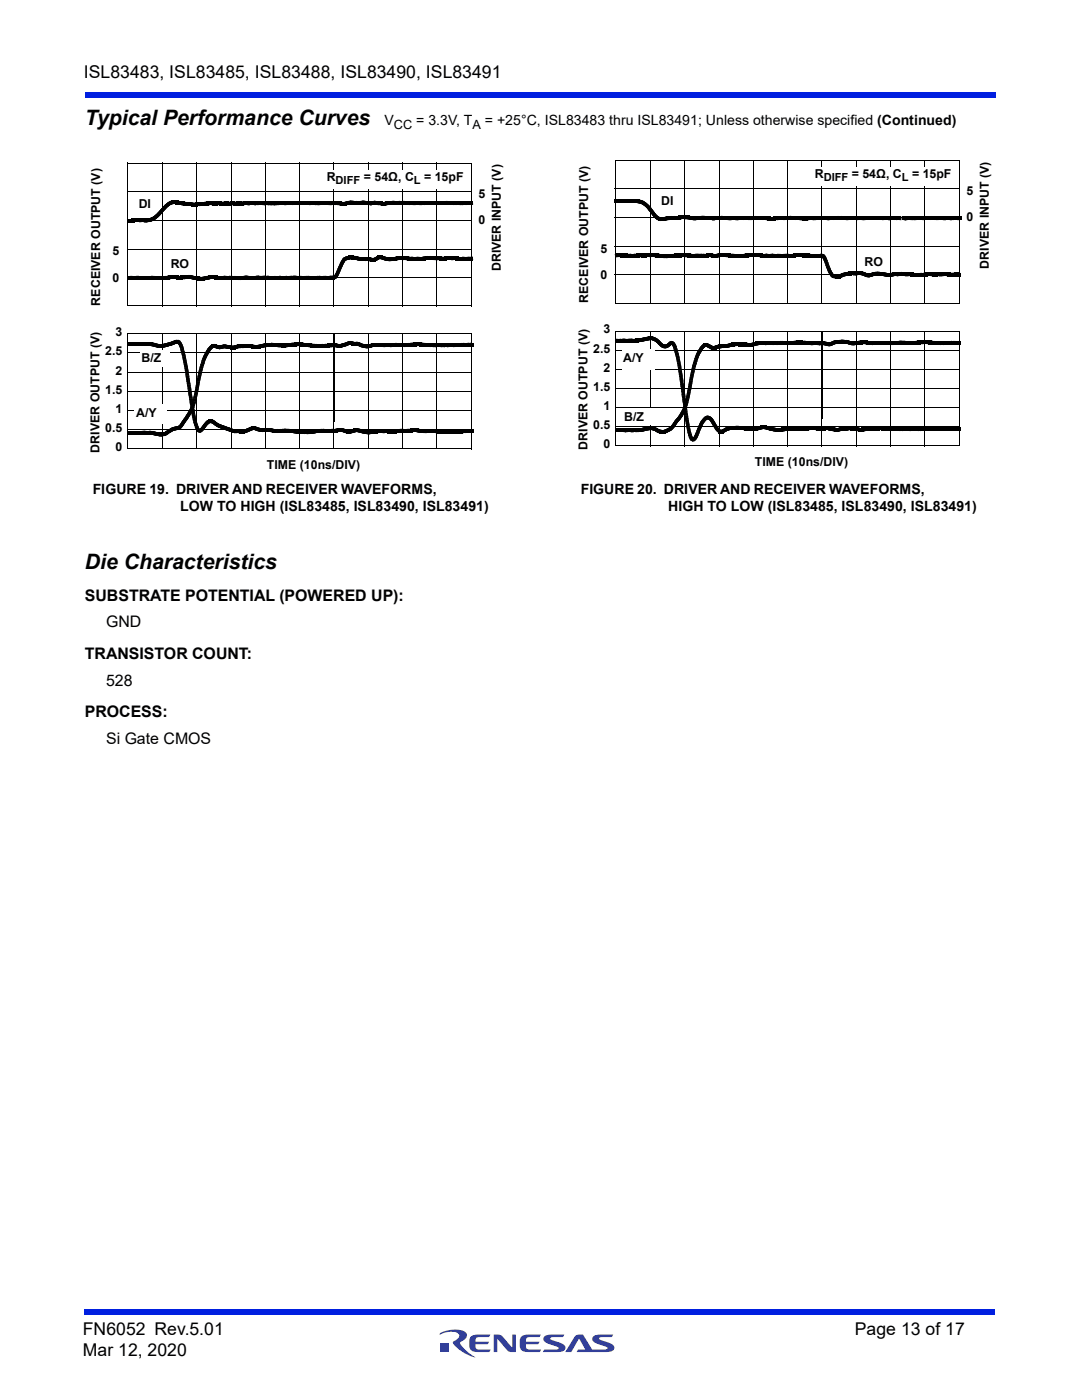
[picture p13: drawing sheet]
<svg xmlns="http://www.w3.org/2000/svg" width="216mm" height="279mm" viewBox="0 0 216 279" stroke-linecap="round" stroke-linejoin="round" font-family="sans-serif">
<defs><g id="words">
<g font-size="4.2">
<text x="16.9" y="25">Typical Performance Curves</text>
<text x="16.9" y="113.5">Die Characteristics</text>
</g>
<g font-size="3.5">
<text x="16.7" y="15.6">ISL83483, ISL83485, ISL83488, ISL83490, ISL83491</text>
<text x="16.5" y="266.5">FN6052 Rev.5.01</text>
<text x="170.6" y="266.5">Page 13 of 17</text>
<text x="16.5" y="270.7">Mar 12, 2020</text>
</g>
<g font-size="3.2">
<text x="16.9" y="119.9">SUBSTRATE POTENTIAL (POWERED UP):</text>
<text x="21.2" y="125.2">GND</text>
<text x="16.9" y="131.5">TRANSISTOR COUNT:</text>
<text x="21.2" y="136.8">528</text>
<text x="16.9" y="143.2">PROCESS:</text>
<text x="21.2" y="148.5">Si Gate CMOS</text>
</g>
<g font-size="2.8">
<text x="76.7" y="25">V</text>
<text x="18.5" y="98.5">FIGURE 19. DRIVER AND RECEIVER WAVEFORMS,</text>
<text x="115.9" y="98.5">FIGURE 20. DRIVER AND RECEIVER WAVEFORMS,</text>
<text x="36" y="102">LOW TO HIGH (ISL83485, ISL83490, ISL83491)</text>
<text x="133.3" y="102">HIGH TO LOW (ISL83485, ISL83490, ISL83491)</text>
</g>
<g font-size="2.5">
<text x="78.6" y="25.7">CC = 3.3V, TA = +25°C, ISL83483 thru ISL83491; Unless otherwise specified (Continued)</text>
<text x="162.6" y="35.6">R</text>
<text x="170" y="35.6">= 54Ω, C</text>
<text x="182" y="35.6">= 15pF</text>
<text x="27.7" y="41.5">DI</text>
<text x="65.2" y="36.2">R</text>
<text x="95.5" y="39.5">5</text>
<text x="131.9" y="40.9">DI</text>
<text x="192.8" y="38.9">5</text>
<text x="95.5" y="44.7">0</text>
<text x="192.8" y="44.1">0</text>
<text x="22.4" y="51">5</text>
<text x="34.1" y="53.6">RO</text>
<text x="119.8" y="50.4">5</text>
<text x="172.5" y="53">RO</text>
<text x="197.3" y="53.6" transform="rotate(-90 197.3 53.6)">DRIVER INPUT (V)</text>
<text x="22.4" y="56.2">0</text>
<text x="99.9" y="54.2" transform="rotate(-90 99.9 54.2)">DRIVER INPUT (V)</text>
<text x="119.8" y="55.6">0</text>
<text x="20" y="61" transform="rotate(-90 20 61)">RECEIVER OUTPUT (V)</text>
<text x="117.3" y="60.4" transform="rotate(-90 117.3 60.4)">RECEIVER OUTPUT (V)</text>
<text x="21" y="70.9">2.5</text>
<text x="23.1" y="67.1">3</text>
<text x="118.4" y="70.4">2.5</text>
<text x="120.4" y="66.5">3</text>
<text x="23.1" y="74.8">2</text>
<text x="28.2" y="72.3">B/Z</text>
<text x="120.4" y="74.2">2</text>
<text x="124.4" y="72.2">A/Y</text>
<text x="21" y="78.6">1.5</text>
<text x="23.1" y="82.4">1</text>
<text x="27.2" y="83.1">A/Y</text>
<text x="118.4" y="78">1.5</text>
<text x="120.4" y="81.9">1</text>
<text x="124.5" y="83.9">B/Z</text>
<text x="21" y="86.2">0.5</text>
<text x="117.2" y="89.7" transform="rotate(-90 117.2 89.7)">DRIVER OUTPUT (V)</text>
<text x="118.4" y="85.7">0.5</text>
<text x="120.4" y="89.5">0</text>
<text x="19.9" y="90.3" transform="rotate(-90 19.9 90.3)">DRIVER OUTPUT (V)</text>
<text x="23.1" y="90.1">0</text>
<text x="53.3" y="93.6">TIME (10ns/DIV)</text>
<text x="150.6" y="93">TIME (10ns/DIV)</text>
</g>
<g font-size="2.2">
<text x="67" y="36.8">DIFF = 54Ω, CL = 15pF</text>
<text x="164.4" y="36.2">DIFF</text>
<text x="180" y="36.2">L</text>
</g>
</g></defs>
<g fill="#323f99">
<path d="M98.5 266.3h.7a1.2 1.2 0 0 1 1.1 .5l1.9 2.2v-2.7h.7v3.5h-.7a1.04 1.04 0 0 1-1-.4l-2-2.2v2.6h-.7z"/>
<path d="M93.9 266.8l.8-.4 3.2-.1-.3 .5-2.3 .1a.7 .7 0 0 0-.4 .9h2.7l-.4 .5h-2.3v.4l.2 .5 .2 .1h2.6l-.3 .5h-2.3a1.36 1.36 0 0 1-1.7-1.2l.1-1.5z"/>
<path d="M104 266.8l.8-.4 3.1-.1-.3 .5-2.3 .1a.7 .7 0 0 0-.3 .9h2.7l-.4 .5h-2.3v.4l.1 .5 .3 .1h2.6l-.3 .5h-2.3a1.36 1.36 0 0 1-1.7-1.2l.1-1.5z"/>
<path d="M108.6 266.7l.8-.3 3.2-.1-.3 .5-2.5 .2v.3l.6 .2a3.4 3.4 0 0 1 2.4 1.3 .85 .85 0 0 1-1 1h-3.5l.3-.4 2.8-.2v-.3l-.6-.2a3.4 3.4 0 0 1-2.4-1.3l.1-.5z"/>
<path d="M114.8 266.6a1.8 1.8 0 0 1 1.5-.3l1.9 3h2.3l.7-.1v-.3l-.6-.2a3.4 3.4 0 0 1-2.4-1.3 .85 .85 0 0 1 1-1l3.2-.1-.3 .5-2.5 .2v.3l.6 .2a3.4 3.4 0 0 1 2.4 1.3 .85 .85 0 0 1-1 1h-6.5l.3-.4 1.4-.1-1.2-2.1-1.6 2.6h-1.2z"/>
<path d="M88 268h1.6v1.7h-1.6z"/>
<path d="M87.8 266.1a5.6 5.6 0 0 1 5.1-.2 1.19 1.19 0 0 1-.8 1.8l-.3 .3a6.8 6.8 0 0 0 3 2.9 7.1 7.1 0 0 1-4.4-3l.5-.4a.81 .81 0 0 0 .7-.8 .81 .81 0 0 0-.6-.8 5.3 5.3 0 0 0-3.3 .4z"/>
</g>
<g fill="#001fe0">
<path d="M16.9 261.3h181.7v1h-181.7z"/>
<path d="M16.9 18.4h181.7v1h-181.7z"/>
</g>
<g fill="none" stroke="#000" stroke-width=".2">
<path d="M25.4 32.6h68.8M25.4 38.3h68.8M25.4 32.5v28.6M32.4 32.5v28.6M39.1 32.5v28.6M46.1 32.5v28.6M52.9 32.5v28.6M59.9 32.5v28.6M66.6 32.5v28.6M73.6 32.5v28.6M80.4 32.5v28.6M87.2 32.5v28.6"/>
<path d="M94.1 32.6v28.6M25.4 55.4h68.8M25.4 49.7h68.8M25.4 44h68.8M25.3 61.1h68.8M25.4 66.7h68.8M25.4 66.6v22.9M32.4 66.6v22.9M39.1 66.6v22.9M46.1 66.6v22.9M52.9 66.6v22.9M59.9 66.6v22.9"/>
<path d="M66.6 66.6v22.9M73.6 66.6v22.9M80.4 66.6v22.9M87.2 66.6v22.9M94.1 66.7v22.9M25.3 89.5h68.8"/>
</g>
<g fill="#000">
<path d="M25.3 38.2l.1 .2zM25.3 55.3l.1 .2zM25.3 49.6l.1 .2zM25.3 43.9l.1 .2zM32.3 61.1l.1 .1zM39.1 61.1l.1 .1zM46 61.1l.2 .1zM52.8 61.1l.2 .1zM59.8 61.1l.1 .1zM66.5 61.1l.2 .1zM73.5 61.1l.2 .1zM80.3 61.1l.2 .1z"/>
<path d="M87.1 61.1l.1 .1zM32.3 89.5l.1 .1zM39.1 89.5l.1 .1zM46 89.5l.2 .1zM52.8 89.5l.2 .1zM59.8 89.5l.1 .1zM66.5 89.5l.2 .1zM73.5 89.5l.2 .1zM80.3 89.5l.2 .1zM87.1 89.5l.1 .1z"/>
</g>
<path d="M64.9 33.8h28.7v3.8h-28.7z" fill="#fff"/>
<path d="M25.4 70.4h68.7M25.4 78.1h68.7M25.4 74.3h68.7M39.1 66.6v17.4M52.9 66.6v17.4M66.7 66.6v17.4M25.4 85.7h68.7M25.4 81.9h68.7" fill="none" stroke="#000" stroke-width=".2"/>
<path d="M27.9 69.9h5.8v3.2h-5.8z" fill="#fff"/>
<g fill="#000">
<path d="M25.4 43.7h.8v.7h-.8zM25.4 55.1h.8v.7h-.8zM25.5 43.7h.9v.7h-.9zM25.5 55.1h.9v.7h-.9zM25.7 43.7h.8v.7h-.8zM25.7 55.1h.8v.7h-.8zM25.8 43.7h.8v.7h-.8zM25.8 55.1h.8v.7h-.8zM26 43.7h.8v.7h-.8zM26.1 55.1h.8v.7h-.8zM26.2 43.6h.9v.7h-.9zM26.4 43.6h.8v.7h-.8z"/>
<path d="M26 55l.4 .1-.1 .7-.4-.1zM26.4 55.1h.1l-.1 .7h-.1zM26.4 55.1h.8v.7h-.8zM26.1 43.7h.3l.1 .7h-.3zM26.4 43.7l.1-.1 .1 .7-.1 .1zM26.5 55.1h.3l-.1 .7h-.3zM26.5 43.6h.8v.7h-.8zM26.5 43.6h.4l.1 .7h-.4zM26.6 43.6h.9v.7h-.9zM26.3 55.1h.3l-.1 .7h-.3zM26.6 55.1h.2l-.1 .7h-.2zM26.6 55.1h.9v.7h-.9z"/>
<path d="M26.8 55.1l.3 .1-.1 .7-.3-.1zM26.8 43.6h.8v.7h-.8zM26.8 55.1h.8v.7h-.8zM26.5 55.2l.3-.1 .1 .7-.3 .1zM26.8 55.1h.1l.2 .7h-.2zM26.9 43.6h.8v.7h-.8zM26.9 55.1h.4l.1 .7h-.3zM27.1 43.6h.8v.7h-.8zM27.1 55.1h.8v.7h-.8zM27.2 43.6h.8v.7h-.8zM26.9 55.1h.3l.1 .7h-.3zM27.2 55.1h.2l.1 .7h-.2z"/>
<path d="M27.3 43.6h.8v.7h-.8zM27.3 55.1h.8v.7h-.8zM27.4 55.1l.3-.1 .1 .7-.3 .1zM27.5 43.6h.8v.7h-.8zM27.5 55.1h.8v.7h-.8zM27.6 43.6h.8v.7h-.8zM27.3 55l.3 .1-.1 .7-.3-.1zM27.6 55.1h.1l-.1 .7h-.1zM27.6 55.1h.8v.7h-.8zM27.7 55.1h.9v.7h-.9zM27.7 55.1h.4l-.1 .7h-.4zM27.9 43.6h.8v.7h-.8z"/>
<path d="M27.9 55.1h.8v.7h-.8zM28 43.6h.8v.7h-.8zM28 55.1h.8v.7h-.8zM27.7 43.7l.3-.1 .1 .7-.3 .1zM28 43.6h.2l.1 .7h-.2zM28.2 43.6h.8v.7h-.8zM28.2 55.1h.8v.7h-.8zM28.2 43.6h.3l.1 .7h-.3zM28.3 55.1h.8v.7h-.8zM28.4 43.6h.9v.7h-.9zM28.4 55.1h.9v.7h-.9zM28.6 55.1h.8v.7h-.8z"/>
<path d="M28.4 43.6h.3l-.1 .7h-.3zM28.7 43.6h.1l-.1 .7h-.1zM28.7 55.1h.8v.7h-.8zM28.8 43.6l.4 .1-.1 .7-.4-.1zM28.9 43.6h.8v.7h-.8zM28.9 55.1h.8v.7h-.8zM28.6 43.6h.4l-.1 .7h-.4zM29 43.6l.1 .1-.1 .7-.1-.1zM29 55.1h.8v.7h-.8zM28.7 43.7h.3l.1 .7h-.3zM29 43.7l.1-.1 .2 .7-.2 .1zM29.1 43.7h.3l-.1 .7h-.3z"/>
<path d="M29.1 55.1h.4v.7h-.4zM29.1 43.6h.4l.1 .7h-.3zM29.3 55.1h.3v.7h-.3zM28.9 43.7l.4-.1 .1 .7-.4 .1zM29.3 43.6h.1l.1 .7h-.1zM29.4 55.1h.3v.7h-.3zM29.4 43.6h.4l.1 .7h-.4zM29.1 43.7l.3-.1 .1 .7-.3 .1zM29.4 43.6h.1l.2 .7h-.2zM29.5 55.1h.4v.7h-.4zM29.5 43.6h.4l.1 .7h-.3zM29.2 43.6h.3l.2 .7h-.4z"/>
<path d="M29.5 43.6h.2l.1 .7h-.1zM29.6 55.1h.5v.7h-.5zM29.7 55.1h.3v.7h-.3zM29.7 43.6l.3-.1 .1 .7-.3 .1zM29.4 43.6h.3l.1 .7h-.3zM29.7 43.6h.1l.1 .7h-.1zM29.7 55.1h.5v.7h-.5zM29.4 43.6h.4l.2 .6-.4 .1zM29.8 43.6l.1-.1 .2 .7h-.1zM29.8 43.6l.4-.1 .1 .7-.4 .1zM29.9 55.1h.5v.7h-.5zM29.6 43.7l.3-.2 .2 .7-.3 .1z"/>
<path d="M29.9 43.5h.1l.2 .7h-.1zM29.9 43.5l.4-.1 .2 .7-.4 .1zM29.9 55.1h.4v.7h-.4zM30 43.5l.3-.1 .3 .6-.4 .2zM30 55.1h.5v.7h-.5zM29.7 43.6l.3-.1 .2 .7h-.3zM30 43.5l.2-.1 .2 .7-.2 .1zM29.7 55.1h.4l.1 .7h-.4zM30.1 55.1h.1l.1 .7h-.1zM29.8 43.6l.3-.1 .3 .6-.3 .1zM30.1 43.5l.1-.1 .4 .6-.2 .1zM30.2 43.4l.3-.1 .2 .7-.3 .1z"/>
<path d="M30.2 55.1h.3v.7h-.3zM30.2 55.1l.4-.1 .1 .7-.4 .1zM30.2 43.4l.4-.2 .3 .7-.3 .1zM30 43.5l.3-.1 .2 .6-.3 .2zM30.3 43.4l.1-.1 .3 .7h-.2zM30.3 55.1h.4v.7h-.4zM30.1 43.6l.3-.2 .3 .5-.2 .2zM30.4 43.4l.1-.1 .4 .6h-.2zM30.4 43.3l.3-.1 .3 .6-.3 .2zM30.1 55l.4 .1-.1 .7-.4-.1zM30.5 55.1h.1l-.1 .7h-.1zM30.5 43.3l.3-.2 .3 .6-.2 .2z"/>
<path d="M30.5 55.1h.3v.7h-.3zM30.2 43.4l.3-.1 .3 .6-.3 .1zM30.5 43.3l.1-.1 .4 .6-.2 .1zM30.5 55.1h.5v.7h-.5zM30.4 43.4l.2-.2 .5 .6-.3 .2zM30.6 43.2l.1-.1 .5 .5-.1 .2zM30.6 55.1h.3l-.1 .7h-.3zM30.6 43.2l.3-.2 .4 .6-.3 .2zM30.7 55.1h.5v.7h-.5zM30.7 43.1l.3-.2 .4 .5-.2 .2zM30.5 43.3l.3-.2 .4 .6-.3 .2zM30.8 43.1l.1-.1 .4 .6-.1 .1z"/>
<path d="M30.8 55.1h.3v.7h-.3zM30.8 55.1h.5v.7h-.5zM30.9 43l.4 .5-.2 .3-.5-.5zM31 42.9l.5 .5-.2 .1-.4-.5zM30.9 55.1h.3v.7h-.3zM30.9 43l.3-.2 .4 .6-.3 .2zM31.2 42.7l.5 .5-.2 .2-.5-.5zM30.8 43.1l.2-.2 .5 .5-.3 .2zM31 42.9l.2-.1 .4 .5-.1 .1zM30.7 55.1h.3l-.1 .7h-.3zM31 55.1h.2l-.1 .7h-.2zM31 55.1h.4v.7h-.4z"/>
<path d="M31.1 55.1h.5v.7h-.5zM31.2 42.8l.2-.3 .5 .6-.3 .2zM30.9 43l.3-.2 .4 .5-.3 .2zM31.2 42.8l.1-.2 .4 .6-.1 .1zM31.2 55.1l.3 .1-.1 .7-.3-.1zM31.2 55.1h.3v.7h-.3zM31.2 55.1h.5v.7h-.5zM31.3 42.7l.5 .4-.2 .3-.5-.5zM31.4 42.5l.5 .5-.1 .1-.5-.4zM31.3 42.6l.3-.2 .4 .5-.3 .3zM31.3 55.1h.3v.7h-.3zM31.4 55.1h.5v.7h-.5z"/>
<path d="M31.6 42.3l.5 .4-.2 .3-.5-.5zM31.2 42.7l.2-.2 .5 .5-.2 .2zM31.6 42.4l.4 .4-.1 .2-.5-.5zM31.5 55.1h.3v.7h-.3zM31.5 55.1h.5v.7h-.5zM31.5 42.4l.6 .4-.2 .3-.6-.5zM31.7 42.2l.5 .5-.1 .1-.6-.4zM31.8 42.1l.5 .5-.3 .2-.4-.4zM31.6 55.1h.5v.7h-.5zM31.9 42l.5 .4-.2 .3-.5-.5zM31.5 42.4l.2-.2 .5 .5-.3 .2zM31.8 42.1l.5 .4-.1 .2-.5-.5z"/>
<path d="M31.7 55.1h.8v.7h-.8zM31.8 55.1h.5v.7h-.5zM31.8 42.1l.5 .4-.2 .3-.5-.5zM31.9 41.9l.6 .5-.2 .1-.5-.4zM31.8 42.1l.3-.3 .5 .5-.3 .2zM31.9 55.1h.8v.7h-.8zM32.2 41.7l.5 .4-.2 .3-.6-.5zM31.9 41.9l.6 .5-.2 .2-.6-.4zM32.1 41.8l.5 .4-.1 .2-.6-.5zM31.6 55.1h.4l-.1 .7h-.4zM32 55.1h.1l-.1 .7h-.1zM32.3 41.5l.5 .5-.2 .2-.5-.4z"/>
<path d="M32.1 41.8l.5 .4-.2 .3-.5-.5zM32.2 41.6l.5 .5-.1 .1-.5-.4zM32.1 55.1h.8v.7h-.8zM32.1 55.1l.4 .1-.1 .7-.4-.1zM32.4 41.4l.5 .4-.2 .3-.5-.5zM32 41.8l.2-.2 .5 .5-.2 .2zM32.4 41.5l.5 .5-.2 .1-.5-.5zM32.3 55.1h.8v.7h-.8zM31.9 55.2l.4-.1 .1 .7-.4 .1zM32.3 55.1h.1l.1 .7h-.1zM32.3 41.5l.6 .4-.2 .3-.6-.5zM32.5 41.3l.5 .5-.1 .1-.6-.4z"/>
<path d="M32.4 41.5l.2-.3 .5 .5-.2 .3zM32.4 55.1h.3l.2 .7h-.4zM32.7 41.1l.5 .4-.2 .3-.5-.5zM32.3 41.6l.2-.3 .5 .5-.3 .2zM32.6 41.2l.5 .5-.1 .1-.5-.5zM32.5 55.1h.8v.7h-.8zM32.6 41.2l.5 .4-.2 .3-.5-.5zM32.7 41l.6 .5-.2 .1-.5-.4zM32.6 41.2l.3-.3 .5 .5-.3 .3zM32.7 55.1h.8v.7h-.8zM32.3 55.2l.4-.1 .1 .7-.4 .1zM32.7 55.1h.1l.1 .7h-.1z"/>
<path d="M33 40.8l.5 .4-.2 .3-.6-.5zM32.5 41.2l.3-.2 .4 .5-.2 .2zM32.8 41l.1-.1 .5 .5-.2 .1zM32.8 55.1h.4l.1 .7h-.4zM32.7 41.1l.2-.2 .5 .5-.2 .2zM33 40.8l.5 .5-.1 .1-.5-.5zM32.9 40.9l.3-.2 .4 .5-.2 .2zM32.9 55.1h.9v.7h-.9zM33 40.8l.3-.3 .5 .5-.3 .3zM32.8 40.9l.3-.2 .4 .6-.3 .2zM33.1 40.7l.1-.1 .4 .6-.1 .1zM32.8 55.1h.3l.1 .7h-.3z"/>
<path d="M33.1 55.1h.1l.1 .7h-.1zM33 40.9l.2-.3 .5 .6-.3 .2zM33.2 40.6l.1-.1 .5 .6-.1 .1zM33.2 40.6l.3-.2 .4 .6-.3 .2zM33.2 55.1l.4-.1 .1 .7-.4 .1zM33.3 40.5l.3-.2 .4 .6-.2 .2zM33.1 40.7l.3-.2 .4 .6-.3 .2zM33.4 40.5l.1-.1 .4 .6-.1 .1zM33 55.1h.4l.1 .7h-.4zM33.4 55.1h.1l.1 .7h-.1zM33.5 40.4l.3-.2 .4 .6-.3 .2zM33.5 40.4l.1-.1 .4 .6-.1 .1z"/>
<path d="M33.5 55.1l.3-.1 .2 .7-.4 .1zM33.2 55.1h.3l.1 .7h-.3zM33.5 55.1l.2-.1 .1 .7-.2 .1zM33.6 40.3l.3-.2 .4 .6-.3 .2zM33.6 55h.9v.7h-.9zM33.7 55h.3l.1 .7h-.3zM33.3 55.1l.4-.1 .1 .7-.4 .1zM33.7 55h.1l.1 .7h-.1zM33.4 40.4l.3-.1 .3 .6-.3 .1zM33.7 40.3l.1-.1 .3 .7h-.1zM33.8 55h.3l.1 .7h-.3zM33.4 55.1l.4-.1 .1 .7-.4 .1z"/>
<path d="M33.8 55h.1l.1 .7h-.1zM33.8 55h.8v.7h-.8zM33.8 40.2l.4-.1 .2 .6-.3 .2zM33.5 40.3l.3-.1 .3 .7-.3 .1zM33.8 40.2h.2l.3 .6-.2 .1zM33.9 55h.8v.7h-.8zM33.9 55l.4-.1 .1 .7-.4 .1zM33.7 40.3l.3-.1 .3 .6-.3 .1zM34 40.2l.1-.1 .3 .6-.1 .1zM34 40.2l.3-.2 .3 .7-.3 .1zM34.1 55h.8v.7h-.8zM34.1 40.1l.3-.2 .3 .7-.3 .1z"/>
<path d="M34.2 40h.8v.7h-.8zM34.2 55h.8v.7h-.8zM33.9 40.1h.3l.1 .7h-.3zM34.2 40.1l.2-.1 .1 .7-.2 .1zM34.3 40h.8v.7h-.8zM34.3 55h.8v.7h-.8zM34.4 40h.3l.1 .7h-.3zM34 40.1l.4-.1 .1 .7-.4 .1zM34.4 40h.1l.1 .7h-.1zM34.4 40h.9v.7h-.9zM34.4 55h.9v.7h-.9zM34.5 40h.3l.1 .7h-.3z"/>
<path d="M34.6 55h.8v.7h-.8zM34.7 40h.8v.7h-.8zM34.9 55h.8v.7h-.8zM34.6 40h.4l-.1 .7h-.4zM35 40h.1l-.1 .7h-.1zM35 40.1h.8v.7h-.8zM35.1 40l.4 .1-.2 .7-.3-.1zM34.8 54.9l.3 .1-.1 .7-.3-.1zM35.1 55h.2l-.1 .7h-.2zM35.1 55h.8v.7h-.8zM34.9 40h.4l-.1 .7h-.4zM35.3 40l.1 .1-.1 .7-.1-.1z"/>
<path d="M35.3 55l.3 .1-.1 .7-.3-.1zM35.3 55h.8v.7h-.8zM35.4 40.1h.3l-.1 .7h-.3zM35.1 55h.3l-.1 .7h-.4zM35.4 55h.1l-.1 .7h-.1zM35.4 55h.8v.7h-.8zM35.2 40l.3 .1-.1 .7-.3-.1zM35.5 40.1h.2l-.1 .7h-.2zM35.5 55l.4 .1-.1 .7-.4-.1zM35.5 55h.9v.7h-.9zM35.7 40.1h.3l-.1 .7h-.3zM35.7 55h.8v.7h-.8z"/>
<path d="M35.4 40l.3 .1-.2 .7-.3-.1zM35.7 40.1h.2l-.2 .7h-.2zM35.5 40.1h.3l-.1 .7h-.3zM35.8 40.1l.1 .1-.1 .7-.1-.1zM35.9 40.1l.3 .1-.2 .7-.3-.1zM35.9 40.2h.4l-.1 .7h-.4zM36 55h.8v.7h-.8zM35.6 40.1l.4 .1-.2 .6-.3-.1zM36 40.2h.1l-.2 .7-.1-.1zM35.8 40.2h.3l-.1 .7h-.4zM36.1 40.2h.1l-.1 .7h-.1zM36.1 40.3h.8v.7h-.8z"/>
<path d="M36.1 55h.8v.7h-.8zM35.8 55.1l.3-.1 .1 .7-.3 .1zM36.1 55h.2l.1 .7h-.2zM36.1 40.2l.4 .1-.2 .7-.4-.1zM36.2 40.2l.4 .1-.2 .7-.3-.1zM35.9 40.2h.3l-.1 .7h-.3zM36.2 40.2h.2l-.1 .7h-.2zM36.2 55h.8v.7h-.8zM36.3 55h.3l.1 .7h-.3zM36.4 40.2l.3 .1-.1 .7-.3-.1zM36 40.2h.4l-.1 .7h-.4zM36.4 40.2l.1 .1-.1 .7-.1-.1z"/>
<path d="M36.5 40.3h.3l-.1 .7h-.3zM36.5 40.3h.8v.7h-.8zM36.5 55h.8v.7h-.8zM36.3 40.2l.3 .1-.1 .7-.3-.1zM36.6 40.3h.2l-.1 .7h-.2zM36.3 55.1l.4-.1 .1 .7-.4 .1zM36.7 55h.1l.1 .7h-.1zM36.8 40.3h.3l-.1 .7h-.3zM36.4 40.2l.4 .1-.1 .7-.4-.1zM36.8 40.3h.1l-.1 .7h-.1zM36.8 40.3h.8v.7h-.8zM36.8 55l.3-.1 .2 .7-.4 .1z"/>
<path d="M36.9 40.3h.4l-.2 .7h-.3zM36.6 55h.3l.1 .7h-.3zM36.9 55h.2l.1 .7h-.2zM36.9 54.9h.8v.7h-.8zM36.7 40.3h.3l-.1 .7h-.3zM37 40.3h.2l-.1 .7h-.2zM37 40.3h.9v.7h-.9zM37.1 55l.3-.1 .1 .7-.3 .1zM36.7 55h.4l.1 .7h-.4zM37.1 55l.1-.1 .1 .7-.1 .1zM37.2 40.3l.3 .1-.1 .7-.3-.1zM37.2 40.3h.8v.7h-.8z"/>
<path d="M37.2 54.9h.3l.2 .7h-.4zM37 40.3h.3l-.1 .7h-.3zM37.3 40.3h.1l-.1 .7h-.1zM37.3 54.9h.8v.7h-.8zM37 55l.3-.1 .1 .7-.3 .1zM37.3 54.9h.2l.1 .7h-.2zM37.4 40.3l.4 .1-.1 .7-.4-.1zM37.5 54.9h.3l.1 .7h-.3zM37.1 55l.4-.1 .1 .7-.3 .1zM37.5 54.9h.1l.1 .7h-.1zM37.6 54.9h.4l.1 .7h-.4zM37.4 40.3h.3l-.1 .7h-.3z"/>
<path d="M37.7 40.3l.2 .1-.1 .7-.2-.1zM37.9 40.4h.3l-.1 .7h-.3zM37.5 40.3l.4 .1-.1 .7-.4-.1zM37.9 40.4h.1l-.1 .7h-.1zM37.5 54.9h.4l-.1 .7h-.4zM37.9 54.9h.1l-.1 .7h-.1zM38 40.4h.3l-.1 .7h-.3zM37.7 40.3l.3 .1-.1 .7-.4-.1zM38 40.4h.1l-.1 .7h-.1zM38 54.9l.3 .1-.1 .7-.3-.1zM37.7 54.9h.3l-.1 .7h-.4zM38 54.9h.1l-.1 .7h-.1z"/>
<path d="M38.1 40.4h.4l-.1 .7h-.4zM37.8 40.4h.3l-.1 .7h-.3zM38.1 40.4h.2l-.1 .7h-.2zM38.1 54.9l.4 .1-.1 .7-.4-.1zM37.9 54.9l.3 .1-.2 .6-.3-.1zM38.2 55h.1l-.2 .7-.1-.1zM38.3 40.4l.3 .1-.1 .7-.3-.1zM37.9 40.4h.4l-.1 .7h-.4zM38.3 40.4h.1l-.1 .7h-.1zM37.9 54.9l.4 .1-.1 .7-.4-.1zM38.3 55h.1l-.1 .7h-.1zM38.3 40.5h.8v.7h-.8z"/>
<path d="M38.3 55l.3 .1-.2 .7-.3-.1zM38.4 40.4l.4 .1-.1 .7-.4-.1zM38.1 40.4h.3l-.1 .7h-.3zM38.4 40.4l.1 .1-.1 .7-.1-.1zM38.4 55l.4 .1-.1 .7-.4-.1zM38.1 54.9l.4 .1-.3 .7-.3-.1zM38.5 55l.1 .1-.2 .6h-.2zM38.5 40.5h.4l-.1 .7h-.4zM38.2 40.4l.3 .1-.1 .7-.3-.1zM38.5 40.5h.2l-.1 .7h-.2zM38.2 55l.3 .1-.1 .7-.3-.1zM38.5 55.1h.2l-.1 .7h-.2z"/>
<path d="M38.6 40.5h.8v.7h-.8zM38.6 55.1l.3 .1-.2 .6-.3-.1zM38.7 40.5h.3l-.1 .7h-.3zM38.7 55.1h.3l-.1 .7h-.3zM38.4 40.5h.3l.1 .7h-.3zM38.7 40.5h.2l.1 .7h-.2zM38.4 55l.3 .1-.2 .7-.3-.2zM38.7 55.1h.2l-.2 .7h-.2zM38.5 55.1h.3l-.1 .7h-.3zM38.8 55.1h.2l-.1 .7h-.2zM38.9 40.5l.3-.1 .1 .7-.3 .1zM38.9 55.1l.3 .1-.2 .7-.3-.1z"/>
<path d="M38.9 40.4h.9v.7h-.9zM39 55.1l.3 .1-.1 .7-.3-.1zM38.6 55.1h.4l-.1 .7h-.4zM39 55.1l.1 .1-.1 .7-.1-.1zM38.7 40.5h.3l.1 .7h-.3zM39 40.5l.1-.1 .1 .7-.1 .1zM39.1 55.2h.3l-.1 .7h-.3zM38.8 55.1l.3 .1-.1 .7-.3-.1zM39.1 55.2h.1l-.1 .7h-.1zM39.1 55.2h.3v.7h-.3zM39.1 40.4h.4l.1 .7h-.4zM38.8 40.5l.3-.1 .1 .7-.3 .1z"/>
<path d="M39.1 40.4h.1l.1 .7h-.1zM39.2 40.4h.8v.7h-.8zM39.2 55.2h.4l-.1 .7h-.4zM38.9 55.1l.3 .1-.1 .7-.3-.1zM39.2 55.2h.1l-.1 .7h-.1zM39.2 40.4h.4l.1 .7h-.4zM39.3 55.2h.4l-.1 .7h-.4zM39 55.2h.3l-.1 .7h-.3zM39.3 55.2h.2l-.1 .7h-.2zM39.4 40.4h.8v.7h-.8zM39.4 55.2h.3v.7h-.3zM39.1 40.5l.3-.1 .1 .7-.3 .1z"/>
<path d="M39.4 40.4h.1l.1 .7h-.1zM39.4 55.2h.5v.7h-.5zM39.5 40.4h.8v.7h-.8zM39.5 55.2l.3 .1-.1 .7-.3-.1zM39.5 55.2h.3v.7h-.3zM39.5 40.4h.4l.1 .7h-.4zM39.3 55.2h.3l-.1 .7h-.3zM39.6 55.2h.2l-.1 .7h-.2zM39.7 55.2h.5v.7h-.5zM39.8 55.2l.3 .1-.1 .7-.3-.1zM39.8 40.4h.3v.7h-.3zM39.8 55.3h.8v.7h-.8z"/>
<path d="M39.8 55.2h.5v.7h-.5zM39.9 55.3h.8v.7h-.8zM39.6 40.4h.3l.1 .7h-.3zM39.9 40.4h.2l.1 .7h-.2zM39.7 55.2h.3l-.1 .7h-.3zM40 55.2l.2 .1-.1 .7-.2-.1zM40.1 40.4l.3-.1 .1 .7-.3 .1zM40.1 40.4h.5v.7h-.5zM40.2 55.3h.3l-.1 .7h-.3zM39.9 40.4h.3l.1 .7h-.3zM40.2 40.4h.2l.1 .7h-.2zM40.4 40.4l.3-.1 .1 .7-.3 .1z"/>
<path d="M40 40.4h.4l.1 .7h-.4zM40.4 40.4l.1-.1 .1 .7-.1 .1zM40 55.3h.4l.1 .7h-.4zM40.4 55.3l.1-.1 .1 .7-.1 .1zM40.5 40.3h.3v.7h-.3zM40.5 40.3h.3l.1 .7h-.3zM40.2 40.4l.3-.1 .1 .7-.3 .1zM40.5 40.3h.1l.1 .7h-.1zM40.5 55.2h.3l.1 .7h-.3zM40.2 55.3l.3-.1 .1 .7-.3 .1zM40.5 55.2h.1l.1 .7h-.1zM40.6 40.3h.4l.1 .7h-.4z"/>
<path d="M40.3 40.4l.3-.1 .1 .7-.3 .1zM40.6 40.3h.2l.1 .7h-.2zM40.6 55.2h.4l.1 .7h-.4zM40.3 55.3l.3-.1 .1 .7-.3 .1zM40.6 55.2h.2l.1 .7h-.2zM40.7 40.3h.9v.7h-.9zM40.8 40.3h.3l.1 .7h-.3zM40.8 55.2h.3l.1 .7h-.3zM40.4 55.2h.4l.1 .7h-.4zM40.8 55.2h.1l.1 .7h-.1zM40.8 40.3h.5v.7h-.5zM40.5 55.3l.4-.1 .2 .7-.4 .1z"/>
<path d="M40.9 55.2h.1l.2 .6-.1 .1zM40.9 40.3h.8v.7h-.8zM40.6 40.3h.3l.1 .7h-.3zM40.9 40.3h.1l.1 .7h-.1zM40.9 55.2l.4-.1 .1 .7-.4 .1zM41 55.2l.3-.1 .2 .6-.3 .1zM41 40.3l.4-.1 .1 .7-.4 .1zM40.7 55.2l.3-.1 .1 .7-.3 .1zM41 55.1h.2l.1 .7h-.2zM41.1 40.3h.9v.7h-.9zM41.2 55.1h.3l.1 .7h-.3zM40.9 55.2l.3-.1 .1 .7-.3 .1z"/>
<path d="M41.2 55.1h.1l.1 .7h-.1zM41 40.3h.3l.1 .7h-.3zM41.3 40.3h.1l.2 .7h-.2zM41.3 55.1h.4l.1 .7h-.4zM41 55.1h.3l.1 .7h-.3zM41.3 55.1h.1l.2 .7h-.2zM41.4 40.3l.4-.1 .1 .7-.3 .1zM41.4 55.1l.4-.1 .1 .7-.3 .1zM41.1 55.1h.3l.2 .7h-.4zM41.4 55.1h.2l.1 .7h-.1zM41.2 55.1h.3l.2 .6-.3 .1zM41.5 55.1l.2-.1 .2 .7h-.2z"/>
<path d="M41.6 40.2h.8v.7h-.8zM41.2 40.3h.4l.1 .7h-.4zM41.6 40.3l.1-.1 .1 .7-.1 .1zM41.6 55.1l.3-.1 .1 .7-.3 .1zM41.7 55l.3-.1 .2 .7-.3 .1zM41.7 40.2h.8v.7h-.8zM41.7 55h.8v.7h-.8zM41.7 40.2h.4l.1 .7h-.4zM41.4 40.3l.3-.1 .1 .7-.3 .1zM41.7 40.2h.1l.2 .7h-.2zM41.4 55.1l.3-.1 .1 .7-.3 .1zM41.7 55h.1l.2 .7h-.2z"/>
<path d="M41.8 55h.9v.7h-.9zM41.8 40.2h.4l.1 .7h-.3zM41.8 55l.4-.1 .1 .7-.3 .1zM41.5 55h.3l.2 .7h-.4zM41.8 55h.2l.1 .7h-.1zM42 55h.8v.7h-.8zM42 55l.3-.1 .1 .7-.3 .1zM42.1 40.3h.8v.7h-.8zM42.1 55h.8v.7h-.8zM41.9 40.2h.3l-.1 .7h-.3zM42.2 40.2h.2l-.1 .7h-.2zM42.4 40.2l.3 .1-.1 .7-.3-.1z"/>
<path d="M42 40.2h.4l-.1 .7h-.4zM42.4 40.2l.1 .1-.1 .7-.1-.1zM42.4 40.3h.8v.7h-.8zM42.5 40.3h.3l-.1 .7h-.3zM42.5 40.3h.8v.7h-.8zM42.5 55h.8v.7h-.8zM42.3 40.2l.4 .1-.2 .7-.3-.1zM42.7 40.3h.1l-.1 .7h-.2zM42.3 54.9l.4 .1-.2 .7-.3-.1zM42.7 55h.1l-.1 .7h-.2zM42.8 40.3h.3l-.1 .7h-.3zM42.8 40.3h.8v.7h-.8z"/>
<path d="M42.8 55h.3l-.1 .7h-.3zM42.5 54.9l.3 .1-.1 .7-.3-.1zM42.8 55h.1l-.1 .7h-.1zM42.8 55h.8v.7h-.8zM42.9 55l.4 .1-.1 .7-.4-.1zM42.9 55h.9v.7h-.9zM42.6 40.3h.4l.1 .7h-.4zM43 40.3h.1l.1 .7h-.1zM42.7 55h.4l-.1 .7h-.4zM43.1 55h.1l-.1 .7h-.1zM43.1 55h.8v.7h-.8zM43.1 40.3l.3-.1 .1 .7-.3 .1z"/>
<path d="M43.2 55l.3 .1-.1 .7-.3-.1zM43.2 55h.8v.7h-.8zM42.9 40.3h.3l.1 .7h-.3zM43.2 40.3l.2-.1 .1 .7-.2 .1zM43.3 40.2h.9v.7h-.9zM43.3 55h.9v.7h-.9zM43.4 40.2h.3l.1 .7h-.3zM43 40.3l.4-.1 .1 .7-.4 .1zM43.4 40.2h.1l.1 .7h-.1zM43.5 40.2h.8v.7h-.8zM43.5 55h.8v.7h-.8zM43.5 40.2h.4l.1 .7h-.4z"/>
<path d="M43.6 55h.8v.7h-.8zM43.3 40.2h.3l-.1 .7h-.3zM43.6 40.2h.2l-.2 .7h-.1zM43.8 40.2l.3 .1-.1 .7-.4-.1zM43.8 55h.8v.7h-.8zM43.9 40.3h.8v.7h-.8zM43.9 55h.8v.7h-.8zM43.7 40.2h.3l-.1 .7h-.3zM44 40.2l.2 .1-.2 .7-.1-.1zM44 40.3h.8v.7h-.8zM44 55h.8v.7h-.8zM44.2 40.3h.3l-.1 .7h-.4z"/>
<path d="M43.8 40.2l.4 .1-.2 .7-.3-.1zM44.2 40.3h.1l-.1 .7h-.2zM44.2 40.3h.8v.7h-.8zM44.2 55h.8v.7h-.8zM44.3 40.3h.3l-.1 .7h-.3zM44.3 55h.8v.7h-.8zM44.4 55h.9v.7h-.9zM44.3 40.3h.3l.1 .7h-.3zM44.6 40.3h.1l.1 .7h-.1zM44.7 40.2h.8v.7h-.8zM44.7 55.1h.8v.7h-.8zM44.7 40.3l.4-.1 .1 .7-.4 .1z"/>
<path d="M44.4 40.3h.3l.1 .7h-.3zM44.7 40.3l.2-.1 .1 .7-.2 .1zM44.9 55.1h.8v.7h-.8zM44.9 40.2h.3l.1 .7h-.3zM44.5 40.3l.4-.1 .1 .7-.4 .1zM44.9 40.2h.1l.1 .7h-.1zM44.6 55h.4l-.1 .7h-.4zM45 55l.1 .1-.1 .7-.1-.1zM45 55.1h.8v.7h-.8zM45 40.2h.3l.1 .7h-.3zM45.1 55.1h.3l-.1 .7h-.3zM45.1 55.1h.9v.7h-.9z"/>
<path d="M44.9 40.2h.4l-.2 .7h-.3zM45.3 40.2h.1l-.1 .7h-.2zM45.3 40.3h.8v.7h-.8zM45.3 55.1h.8v.7h-.8zM45.4 40.2l.3 .1-.1 .7-.3-.1zM45 40.2h.4l-.1 .7h-.4zM45.4 40.2l.1 .1-.1 .7-.1-.1zM45.4 40.3h.8v.7h-.8zM45.4 55.1h.8v.7h-.8zM45.5 40.3h.4l-.1 .7h-.4zM45.2 40.2l.3 .1-.1 .7-.3-.1zM45.5 40.3h.2l-.1 .7h-.2z"/>
<path d="M45.6 40.3h.7v.7h-.7zM45.6 55.1h.7v.7h-.7zM45.7 40.3h.3l-.1 .7h-.3zM45.8 55.1h.8v.7h-.8zM45.9 40.2h.9v.7h-.9zM45.9 55.1h.9v.7h-.9zM45.6 40.3h.4l.1 .7h-.4zM46 40.3h.1l.1 .7h-.1zM45.7 55l.4 .1-.1 .7-.4-.1zM46.1 55.1h.1l-.1 .7h-.1zM46.1 40.2h.8v.7h-.8zM46.1 40.3l.3-.1 .1 .7-.3 .1z"/>
<path d="M45.8 40.3h.3l.1 .7h-.3zM46.1 40.3l.1-.1 .1 .7-.1 .1zM46.2 55.1h.3l-.1 .7h-.3zM46.2 55.1h.8v.7h-.8zM46.2 40.2h.4l.1 .7h-.4zM46.4 55.1h.8v.7h-.8zM46.5 40.3h.8v.7h-.8zM46.1 55l.4 .1-.1 .7-.4-.1zM46.5 55.1h.1l-.1 .7h-.1zM46.5 55.1h.8v.7h-.8zM46.3 40.2h.3l-.1 .7h-.3zM46.6 40.2l.2 .1-.1 .7-.2-.1z"/>
<path d="M46.6 55.1h.3l-.1 .7h-.3zM46.6 55.1h.4v.7h-.4zM46.8 40.3h.3l-.1 .7h-.3zM46.4 40.2l.4 .1-.1 .7-.4-.1zM46.8 40.3h.1l-.1 .7h-.1zM46.9 40.3h.3l-.1 .7h-.3zM46.9 40.3h.8v.7h-.8zM46.9 55.1h.3v.7h-.3zM47 55.1h.4v.7h-.4zM46.7 40.2l.3 .1-.1 .7-.3-.1zM47 40.3h.2l-.1 .7h-.2zM46.7 40.3h.4l.1 .7h-.4z"/>
<path d="M47.1 40.3h.1l.1 .7h-.1zM47.2 40.3h.3l-.1 .7h-.3zM46.8 55.1h.4l-.1 .7h-.4zM47.2 55.1h.1l-.1 .7h-.1zM47.2 40.3h.8v.7h-.8zM47.2 55.1h.3v.7h-.3zM47.2 40.3l.3-.1 .1 .7-.3 .1zM47.2 55.1h.5v.7h-.5zM47.3 40.3h.8v.7h-.8zM47.3 55.1l.3 .1-.1 .7-.3-.1zM47 40.3h.3l.1 .7h-.3zM47.3 40.3h.2l.1 .7h-.2z"/>
<path d="M47.1 55.1h.3l-.1 .7h-.3zM47.4 55.1h.2l-.1 .7h-.2zM47.5 55.2h.3v.7h-.3zM47.5 40.3l.3-.1 .1 .7-.3 .1zM47.5 55.1h.5v.7h-.5zM47.6 40.3h.3v.7h-.3zM47.6 55.1l.3 .1-.1 .7-.3-.1zM47.4 55.1h.3l-.1 .7h-.3zM47.7 55.1l.2 .1-.1 .7-.2-.1zM47.7 40.3h.4v.7h-.4zM47.7 55.1h.4v.7h-.4zM47.8 55.2h.5v.7h-.5z"/>
<path d="M47.8 40.3h.4v.7h-.4zM47.5 40.2l.4 .1-.1 .7-.4-.1zM47.9 40.3h.1l-.1 .7h-.1zM47.9 55.2h.3l-.1 .7h-.3zM47.5 55.2h.4l.1 .7h-.4zM47.9 55.2l.1-.1 .1 .7-.1 .1zM47.9 40.3h.5v.7h-.5zM48 40.3h.3l-.1 .7h-.3zM48 55.1h.4l.1 .7h-.4zM48.1 40.3h.4v.7h-.4zM48.1 55.1h.4v.7h-.4zM47.8 55.2l.3-.1 .1 .7-.3 .1z"/>
<path d="M48.1 55.1h.2l.1 .7h-.2zM48.2 40.3h.5v.7h-.5zM48.3 55.1h.8v.7h-.8zM47.9 40.3h.4l.1 .7h-.4zM48.3 40.3h.1l.1 .7h-.1zM48.3 55.1h.3l.1 .7h-.3zM47.9 55.2l.4-.1 .1 .7-.4 .1zM48.3 55.1h.1l.1 .7h-.1zM48.4 40.3l.3-.1 .2 .7-.4 .1zM48.1 40.3h.3l.1 .7h-.3zM48.4 40.3l.2-.1 .1 .7-.2 .1zM48.4 55.1h.3l.2 .7h-.4z"/>
<path d="M48.1 55.1h.3l.1 .7h-.3zM48.4 55.1h.2l.1 .7h-.2zM48.5 40.2h.9v.7h-.9zM48.6 40.2h.3l.1 .7h-.3zM48.2 40.3l.4-.1 .1 .7-.4 .1zM48.6 40.2h.1l.1 .7h-.1zM48.6 55.1l.3-.1 .1 .7-.3 .1zM48.7 40.2h.8v.7h-.8zM48.7 55h.8v.7h-.8zM48.7 40.2h.3l.1 .7h-.3zM48.4 40.3l.3-.1 .1 .7-.3 .1zM48.7 40.2h.1l.1 .7h-.1z"/>
<path d="M48.4 55.1h.3l.1 .7h-.3zM48.7 55.1h.1l.1 .7h-.1zM48.8 40.2h.4l.1 .7h-.4zM48.8 55.1l.4-.1 .1 .7-.4 .1zM48.5 55.1h.3l.1 .7h-.3zM48.8 55.1l.2-.1 .1 .7-.2 .1zM49 40.2h.8v.7h-.8zM49 55.1h.8v.7h-.8zM49 55h.3l.1 .7h-.3zM48.9 40.2h.3l-.1 .7h-.3zM49.2 40.2h.2l-.1 .7h-.2zM48.9 55h.3l-.1 .7h-.3z"/>
<path d="M49.2 55l.2 .1-.1 .7-.2-.1zM49.2 40.2h.8v.7h-.8zM49.4 40.2l.3 .1-.1 .7-.3-.1zM49.4 55.1h.3l-.1 .7h-.3zM49.4 55.1h.8v.7h-.8zM49.1 40.2h.4l-.1 .7h-.4zM49.5 40.2h.1l-.1 .7h-.1zM49.1 55l.4 .1-.1 .7-.4-.1zM49.5 55.1h.1l-.1 .7h-.1zM49.5 40.2h.8v.7h-.8zM49.6 40.2l.4 .1-.1 .7-.4-.1zM49.6 40.2h.9v.7h-.9z"/>
<path d="M49.6 55.1h.4l-.1 .7h-.4zM49.3 55l.3 .1-.1 .7-.3-.1zM49.6 55.1h.2l-.1 .7h-.2zM49.6 55.1h.9v.7h-.9zM49.3 40.3l.4-.1 .1 .7-.4 .1zM49.7 40.2h.1l.1 .7h-.1zM49.8 55.1h.3l-.1 .7h-.3zM49.8 40.2h.8v.7h-.8zM49.8 55.1h.8v.7h-.8zM49.8 40.2h.3l.1 .7h-.3zM49.9 40.2h.8v.7h-.8zM49.6 55.1h.3l-.1 .7h-.3z"/>
<path d="M49.9 55.1h.1l-.1 .7h-.1zM49.9 55.1h.8v.7h-.8zM50 40.2h.8v.7h-.8zM50 55.1l.4 .1-.1 .7-.4-.1zM50 55.1h.8v.7h-.8zM50.2 40.2h.8v.7h-.8zM50.2 55.1h.8v.7h-.8zM50.3 55.1h.8v.7h-.8zM50.4 40.2h.9v.7h-.9zM50.6 40.2h.8v.7h-.8zM50.4 40.2h.3l-.1 .7h-.3zM50.7 40.2h.1l-.1 .7h-.1z"/>
<path d="M50.4 55.2l.3-.1 .1 .7-.3 .1zM50.7 55.1h.2l.1 .7h-.2zM50.8 40.2l.4 .1-.1 .7-.4-.1zM50.9 40.2h.8v.7h-.8zM50.9 55.1h.3l.1 .7h-.3zM50.5 55.1h.4l.1 .7h-.3zM50.9 55.1h.1l.1 .7h-.1zM50.7 40.3l.3-.1 .1 .7-.3 .1zM51 40.2h.2l.1 .7h-.2zM51 40.2h.8v.7h-.8zM51 55.1l.4-.1 .1 .7-.4 .1zM50.7 55.1h.3l.1 .7h-.3z"/>
<path d="M51 55.1h.2l.1 .7h-.2zM51 55h.8v.7h-.8zM51.1 40.2h.9v.7h-.9zM51.1 55h.9v.7h-.9zM51.2 40.2h.3l.1 .7h-.3zM51.2 55.1l.3-.1 .1 .7-.3 .1zM50.8 55.1h.4l.1 .7h-.4zM51.2 55.1l.1-.1 .1 .7-.1 .1zM51.3 55h.8v.7h-.8zM51.3 55h.3l.2 .7h-.4zM51.4 40.2h.8v.7h-.8zM51.6 40.2h.8v.7h-.8z"/>
<path d="M51.6 55.1h.8v.7h-.8zM51.2 40.3l.4-.1 .1 .7-.3 .1zM51.6 40.2h.1l.1 .7h-.1zM51.7 40.2h.8v.7h-.8zM51.7 55.1h.8v.7h-.8zM51.7 40.2h.3l.2 .7h-.4zM51.5 55h.3l-.1 .7h-.3zM51.8 55l.2 .1-.1 .7-.2-.1zM51.8 55.1h.8v.7h-.8zM52 40.2h.8v.7h-.8zM52 55.1h.3l-.1 .7h-.3zM52.1 40.2h.8v.7h-.8z"/>
<path d="M52.1 55h.8v.7h-.8zM51.9 40.2h.3l-.1 .7h-.3zM52.2 40.2h.2l-.1 .7h-.2zM52.2 55h.8v.7h-.8zM51.9 55.1h.4l.1 .7h-.4zM52.3 55.1l.1-.1 .1 .7-.1 .1zM52.4 40.2l.3 .1-.1 .7-.3-.1zM52.4 40.2h.8v.7h-.8zM52.4 55h.8v.7h-.8zM52.4 55h.3l.2 .7h-.4zM52.5 40.2h.8v.7h-.8zM52.5 55h.8v.7h-.8z"/>
<path d="M52.3 40.2h.3l-.1 .7h-.3zM52.6 40.2h.2l-.1 .7h-.2zM52.8 40.2l.3 .1-.1 .7-.3-.1zM52.8 40.2h.8v.7h-.8zM52.8 55.1h.8v.7h-.8zM52.9 55.1h.8v.7h-.8zM52.6 40.3l.3-.1 .1 .7-.3 .1zM52.9 40.2h.2l.1 .7h-.2zM53 40.2h.9v.7h-.9zM52.7 55h.3l-.1 .7h-.3zM53 55l.2 .1-.1 .7-.2-.1zM53 55.1h.9v.7h-.9z"/>
<path d="M53.1 40.2h.3l.1 .7h-.3zM53.2 55.1h.3l-.1 .7h-.3zM53.2 40.2h.8v.7h-.8zM53 40.2h.3l-.1 .7h-.3zM53.3 40.2h.1l-.1 .7h-.1zM53.4 40.2l.4 .1-.1 .7-.4-.1zM53.5 40.3h.8v.7h-.8zM53.6 40.3h.8v.7h-.8zM53.3 55l.3 .1-.1 .7-.4-.1zM53.6 55.1h.1l-.1 .7h-.1zM53.6 55.1h.8v.7h-.8zM53.4 40.2h.3l-.1 .7h-.3z"/>
<path d="M53.7 40.2l.2 .1-.1 .7-.2-.1zM53.7 55.1h.4l-.1 .7h-.4zM53.4 55l.3 .1-.1 .7-.3-.1zM53.7 55.1h.2l-.1 .7h-.2zM53.7 40.3h.9v.7h-.9zM53.7 55.1h.9v.7h-.9zM53.9 40.3h.3l-.1 .7h-.3zM53.9 55.1h.3l-.1 .7h-.3zM53.5 55.1h.4l-.1 .7h-.4zM53.9 55.1h.1l-.1 .7h-.1zM53.9 40.3h.8v.7h-.8zM53.9 55.1h.8v.7h-.8z"/>
<path d="M54 55.1l.3 .1-.1 .7-.3-.1zM54 55.1h.8v.7h-.8zM54.3 40.3h.8v.7h-.8zM54.3 55.1h.8v.7h-.8zM54 40.3h.3l.1 .7h-.3zM54.3 40.3l.2-.1 .1 .7-.2 .1zM54.4 40.3h.8v.7h-.8zM54.4 55.1h.8v.7h-.8zM54.5 40.2h.3l.1 .7h-.3zM54.1 55.2l.4-.1 .1 .7-.4 .1zM54.5 55.1h.1l.1 .7h-.1zM54.2 40.2h.4l-.1 .7h-.4z"/>
<path d="M54.6 40.2l.1 .1-.1 .7-.1-.1zM54.6 55.1h.8v.7h-.8zM54.6 55.1h.3l.1 .7h-.3zM54.7 40.3h.3l-.1 .7h-.3zM54.7 40.2h.8v.7h-.8zM54.7 55.1h.8v.7h-.8zM54.8 40.2h.8v.7h-.8zM54.8 55.1h.4v.7h-.4zM54.5 40.3h.4l.1 .7h-.4zM54.9 40.3l.1-.1 .1 .7-.1 .1zM55 55.1h.3v.7h-.3zM55 40.2h.3l.1 .7h-.3z"/>
<path d="M55.1 40.2h.8v.7h-.8zM55.1 55.1h.3v.7h-.3zM55.2 55.1h.4v.7h-.4zM55.2 40.2h.8v.7h-.8zM54.9 40.3l.4-.1 .1 .7-.4 .1zM55.3 40.2h.1l.1 .7h-.1zM55.3 55.1h.5v.7h-.5zM55.4 55.1h.3v.7h-.3zM55.4 40.2h.3l.1 .7h-.3zM55.4 55.1h.5v.7h-.5zM55.5 40.2h.4v.7h-.4zM55.5 55.1h.4v.7h-.4z"/>
<path d="M55.2 55.1h.3l.1 .7h-.3zM55.5 55.1h.2l.1 .7h-.2zM55.6 40.2h.4v.7h-.4zM55.3 40.3l.4-.1 .1 .7-.4 .1zM55.7 40.2h.1l.1 .7h-.1zM55.7 55.1l.3-.1 .1 .7-.3 .1zM55.7 55.1h.5v.7h-.5zM55.8 40.2h.3v.7h-.3zM55.8 55.1h.3v.7h-.3zM55.8 40.2h.4l.1 .7h-.4zM55.9 40.2h.4v.7h-.4zM55.9 55.1h.4v.7h-.4z"/>
<path d="M56 40.2h.5v.7h-.5zM55.7 55l.3 .1-.1 .7-.3-.1zM56 55.1h.2l-.1 .7h-.2zM56.1 40.2h.3v.7h-.3zM56.1 55.1h.3v.7h-.3zM56.1 40.2h.5v.7h-.5zM56.1 55.1h.5v.7h-.5zM56.2 40.2h.3v.7h-.3zM56.2 55.1h.3l-.1 .7h-.3zM56.2 55.1h.3v.7h-.3zM56.3 40.2h.4v.7h-.4zM56.3 55.1h.4v.7h-.4z"/>
<path d="M56.4 40.2h.5v.7h-.5zM56.4 55.1h.5v.7h-.5zM56.5 40.2h.3v.7h-.3zM56.5 40.2h.5v.7h-.5zM56.5 55.1h.5v.7h-.5zM56.6 55.1h.8v.7h-.8zM56.7 55.1h.5v.7h-.5zM56.4 40.2h.3l-.1 .7h-.3zM56.7 40.2h.2l-.1 .7h-.2zM56.8 40.2h.3v.7h-.3zM56.8 55.1h.8v.7h-.8zM56.5 55.1h.3l.1 .7h-.3z"/>
<path d="M56.8 55.1h.1l.1 .7h-.1zM56.8 40.2h.5v.7h-.5zM56.9 55.1h.8v.7h-.8zM56.9 40.2l.3 .1-.1 .7-.3-.1zM56.6 40.3l.3-.1 .1 .7-.3 .1zM56.9 40.2h.2l.1 .7h-.2zM56.9 55.1l.4-.1 .1 .7-.4 .1zM57 40.2h.8v.7h-.8zM57 55.1h.8v.7h-.8zM57.1 40.2h.3l.1 .7h-.3zM57.1 40.2h.5v.7h-.5zM57.1 40.2h.9v.7h-.9z"/>
<path d="M57.1 55.1h.9v.7h-.9zM56.8 40.2h.4l.1 .7h-.4zM57.2 40.2h.1l.1 .7h-.1zM57.3 40.2h.8v.7h-.8zM57.3 55.1h.8v.7h-.8zM57.3 40.2l.4-.1 .1 .7-.4 .1zM57.4 40.2h.9v.7h-.9zM57.6 40.2h.8v.7h-.8zM57.6 55.1h.8v.7h-.8zM57.7 55.1h.8v.7h-.8zM57.4 55.1h.3l.1 .7h-.3zM57.7 55.1h.2l.1 .7h-.2z"/>
<path d="M57.8 40.2h.9v.7h-.9zM57.8 55.1h.9v.7h-.9zM57.9 55.1l.3-.1 .1 .7-.3 .1zM58 40.2h.8v.7h-.8zM57.8 40.1l.3 .1-.1 .7-.3-.1zM58.1 40.2h.2l-.2 .7h-.1zM58.1 40.2h.8v.7h-.8zM58.1 55h.8v.7h-.8zM58.3 40.2h.3l-.1 .7h-.4zM58.3 40.2h.8v.7h-.8zM58.3 55h.8v.7h-.8zM57.9 55.1h.4l.1 .7h-.4z"/>
<path d="M58.3 55.1l.1-.1 .1 .7-.1 .1zM58.4 40.2h.8v.7h-.8zM58.4 55h.8v.7h-.8zM58.4 55h.4l.1 .7h-.4zM58.5 40.2h.9v.7h-.9zM58.7 40.2h.8v.7h-.8zM58.7 55.1h.8v.7h-.8zM58.8 40.2h.8v.7h-.8zM58.6 55h.3l-.1 .7h-.3zM58.9 55l.2 .1-.1 .7-.2-.1zM58.9 40.2h.9v.7h-.9zM58.9 55.1h.9v.7h-.9z"/>
<path d="M59.1 55.1h.3l-.1 .7h-.3zM59.1 55.1h.8v.7h-.8zM59.2 40.2h.8v.7h-.8zM58.9 55l.3 .1-.1 .7-.3-.1zM59.2 55.1h.2l-.2 .7h-.1zM59.2 55.1h.8v.7h-.8zM59.3 40.2h.9v.7h-.9zM59.3 55.1h.9v.7h-.9zM59.4 55.1h.3l-.1 .7h-.4zM59.5 40.2h.8v.7h-.8zM59.5 55.1h.8v.7h-.8zM59.2 40.1l.3 .1-.1 .7-.4-.1z"/>
<path d="M59.5 40.2h.1l-.1 .7h-.1zM59.6 40.2l.3 .1-.1 .7-.3-.1zM59.6 40.2h.8v.7h-.8zM59.6 55.1h.8v.7h-.8zM59.8 40.2h.8v.7h-.8zM59.9 40.2h.8v.7h-.8zM59.9 55.1h.8v.7h-.8zM60 40.2h.9v.7h-.9zM59.8 55l.4 .1-.2 .7-.3-.1zM60.2 55.1h.1l-.1 .7h-.2zM60.2 40.2h.8v.7h-.8zM60.3 40.2h.8v.7h-.8z"/>
<path d="M60.3 55.1h.3l-.1 .7h-.3zM60.3 55.1h.8v.7h-.8zM60.1 55.1h.3l-.1 .7h-.3zM60.4 55.1h.2l-.1 .7h-.2zM60.5 40.2h.8v.7h-.8zM60.5 55.1h.8v.7h-.8zM60.1 55.2l.4-.1 .1 .7-.4 .1zM60.5 55.1h.1l.1 .7h-.1zM60.6 40.2h.8v.7h-.8zM60.6 55.1l.3 .1-.1 .7-.3-.1zM60.6 55.1h.3l.1 .7h-.3zM60.7 40.2h.8v.7h-.8z"/>
<path d="M60.7 55.1h.8v.7h-.8zM60.9 40.2h.8v.7h-.8zM60.9 55.1h.8v.7h-.8zM60.5 55.1h.4l.1 .7h-.4zM60.9 55.1h.1l.1 .7h-.1zM61 40.2h.8v.7h-.8zM61 55.1h.8v.7h-.8zM61 55.1l.4-.1 .1 .7-.4 .1zM61.1 40.2h.9v.7h-.9zM61.1 55.1h.9v.7h-.9zM61.3 40.2h.8v.7h-.8zM61.3 55.1h.8v.7h-.8z"/>
<path d="M61.4 40.2h.8v.7h-.8zM61.5 40.2h.8v.7h-.8zM61.5 55.1h.8v.7h-.8zM61.7 55.1h.8v.7h-.8zM61.8 40.2h.8v.7h-.8zM61.5 55l.3 .1-.1 .7-.3-.1zM61.8 55.1h.1l-.1 .7h-.1zM61.8 55.1h.8v.7h-.8zM61.9 40.2h.9v.7h-.9zM61.9 55.1h.4l-.1 .7h-.4zM61.9 55.1h.9v.7h-.9zM61.6 40.3l.4-.1 .1 .7-.4 .1z"/>
<path d="M62 40.2h.1l.1 .7h-.1zM62.1 40.2h.8v.7h-.8zM62.1 55.1h.8v.7h-.8zM62.1 40.2h.3l.1 .7h-.3zM62.2 40.2h.8v.7h-.8zM62.2 55.1h.8v.7h-.8zM62.4 40.2h.8v.7h-.8zM62.4 55.1h.8v.7h-.8zM62.5 40.2h.8v.7h-.8zM62.5 55.1h.8v.7h-.8zM62.6 55.1h.9v.7h-.9zM62.9 55.1h.8v.7h-.8z"/>
<path d="M62.7 40.2h.3l-.1 .7h-.3zM63 40.2h.2l-.1 .7h-.2zM63.1 40.2h.8v.7h-.8zM63.1 55.1h.8v.7h-.8zM62.7 40.3l.4-.1 .1 .7-.4 .1zM63.1 40.2h.1l.1 .7h-.1zM62.7 55.1h.4l.1 .7h-.4zM63.1 55.1h.1l.1 .7h-.1zM63.2 40.2l.3 .1-.1 .7-.3-.1zM63.2 40.2h.8v.7h-.8zM63.2 55.1h.3v.7h-.3zM63.2 40.2h.3l.1 .7h-.3z"/>
<path d="M63.2 55.1l.3-.1 .1 .7-.3 .1zM63 40.2h.3l-.1 .7h-.3zM63.3 40.2h.2l-.1 .7h-.2zM63.3 40.2h.8v.7h-.8zM63.3 55.1h.4v.7h-.4zM63.5 40.2l.3 .1-.1 .7-.3-.1zM63.5 55.1h.3v.7h-.3zM63.5 55.1h.5v.7h-.5zM63.6 40.2h.3v.7h-.3zM63.7 55.1h.4v.7h-.4zM63.4 40.3l.4-.1 .1 .7-.4 .1zM63.8 40.2h.1l.1 .7h-.1z"/>
<path d="M63.8 55.1h.5v.7h-.5zM63.9 40.2h.3v.7h-.3zM63.9 55.1h.3v.7h-.3zM63.9 40.2h.3l.1 .7h-.3zM63.9 40.2h.5v.7h-.5zM64 40.2h.3v.7h-.3zM63.7 40.2h.3l.1 .7h-.3zM64 40.2h.2l.1 .7h-.2zM63.7 55l.3 .1-.1 .7-.4-.1zM64 55.1h.1l-.1 .7h-.1zM64.1 55.1h.4v.7h-.4zM64.1 55.1l.4 .1-.2 .6h-.3z"/>
<path d="M64.1 40.2h.4v.7h-.4zM64.2 40.2l.3-.1 .1 .7-.3 .1zM64.2 40.2h.5v.7h-.5zM64.2 55.1h.5v.7h-.5zM64.3 40.2h.3v.7h-.3zM64.3 55.1h.3v.7h-.3zM63.9 55.1h.4l.1 .7h-.3zM64.3 55.1h.1l.1 .7h-.1zM64.3 40.2h.5v.7h-.5zM64.4 40.2h.3v.7h-.3zM64.4 55.1h.3v.7h-.3zM64.4 55.1l.4-.1 .1 .7-.4 .1z"/>
<path d="M64.5 40.2h.4v.7h-.4zM64.5 55.1h.4v.7h-.4zM64.6 40.2h.5v.7h-.5zM64.6 55.1h.5v.7h-.5zM64.7 40.2h.3v.7h-.3zM64.7 55.1h.3v.7h-.3zM64.7 40.2h.5v.7h-.5zM64.7 55.1h.5v.7h-.5zM64.9 40.2h.5v.7h-.5zM64.9 55.1h.5v.7h-.5zM65 40.2h.3v.7h-.3zM65 55.1h.3v.7h-.3z"/>
<path d="M65 40.2h.5v.7h-.5zM65 55.1h.5v.7h-.5zM65.1 40.2h.3v.7h-.3zM65.1 55.1h.3v.7h-.3zM64.9 40.1l.3 .1-.1 .7-.3-.1zM65.2 40.2h.2l-.1 .7h-.2zM64.9 55l.3 .1-.1 .7-.3-.1zM65.2 55.1h.2l-.1 .7h-.2zM65.2 40.2h.4v.7h-.4zM65.3 40.2h.5v.7h-.5zM65.3 55.1h.5v.7h-.5zM65.4 40.2h.3l-.1 .7h-.3z"/>
<path d="M65.4 55.1h.3l-.1 .7h-.3zM65.4 40.2h.5v.7h-.5zM65.4 55.1h.5v.7h-.5zM65.5 40.2h.3v.7h-.3zM65.5 55.1h.3v.7h-.3zM65.2 55.1h.3l.1 .7h-.3zM65.5 55.1h.2l.1 .7h-.2zM65.6 40.2h.5v.7h-.5zM65.7 55.1l.3-.1 .1 .7-.3 .1zM65.3 55.1h.4l.1 .7h-.4zM65.7 55.1h.1l.1 .7h-.1zM65.4 40.2h.4l-.1 .7h-.4z"/>
<path d="M65.8 40.2h.1l-.1 .7h-.1zM65.8 40.2h.3v.7h-.3zM65.8 55h.3v.7h-.3zM65.8 55.1l.3-.1 .2 .7-.4 .1zM65.8 40.2h.5v.7h-.5zM65.8 55.1h.5v.7h-.5zM65.9 40.2l.4 .1-.2 .7-.3-.1zM65.9 40.2h.4v.7h-.4zM65.9 55h.4v.7h-.4zM65.6 40.3l.4-.1 .1 .7-.4 .1zM66 40.2h.1l.1 .7h-.1zM65.6 55.1h.4l.1 .7h-.4z"/>
<path d="M66 55.1l.1-.1 .1 .7-.1 .1zM66 55h.4v.7h-.4zM66.1 40.2h.3l.1 .7h-.3zM66.1 55h.3l.1 .7h-.3zM66.1 40.2h.5v.7h-.5zM66.1 55h.5v.7h-.5zM66.3 40.2h.4v.7h-.4zM66.3 55h.4v.7h-.4zM66.3 40.2h.8v.7h-.8zM66 40.2h.3l.1 .7h-.3zM66.3 40.2h.2l.1 .7h-.2zM66.4 55h.5v.7h-.5z"/>
<path d="M66.5 40.2h.8v.7h-.8zM66.5 40.2l.3-.1 .1 .7-.3 .1zM66.1 55.1l.4-.1 .1 .7-.3 .1zM66.5 55h.1l.1 .7h-.1zM66.2 55.1l.4-.1 .2 .7-.4 .1zM66.6 55h.1l.2 .6-.1 .1zM66.3 40.1l.3 .1-.1 .7-.4-.1zM66.6 40.2h.1l-.1 .7h-.1zM66.6 40.2h.8v.7h-.8zM66.3 55.3l.3-.2 .4 .5-.2 .2zM66.6 55.1l.1-.2 .5 .6-.2 .1zM66.6 55h.4l.1 .7h-.4z"/>
<path d="M66.7 55l.5 .4-.2 .3-.6-.5zM66.8 54.8l.6 .5-.2 .1-.5-.4zM66.7 40.2h.4l-.1 .7h-.4zM66.7 55l.4-.1 .1 .7h-.3zM66.7 54.9l.3-.2 .4 .6-.2 .2zM66.8 54.9l.6 .3-.2 .3-.6-.3zM66.9 54.6l.6 .4-.1 .2-.6-.3zM67.1 54.5l.5 .5-.2 .3-.6-.5zM66.9 40.2h.8v.7h-.8zM67.1 54.3l.6 .4-.2 .3-.6-.4zM66.9 54.6l.6 .4-.1 .3-.7-.4zM67.1 54.4l.6 .3-.2 .3-.6-.4z"/>
<path d="M67 40.2h.8v.7h-.8zM67 54.4l.7 .3-.2 .3-.6-.3zM67.2 54.1l.6 .3-.1 .3-.7-.3zM67.2 54.1l.6 .3-.1 .3-.6-.3zM66.8 40.2h.3l-.1 .7h-.3zM67.1 40.2h.2l-.1 .7h-.2zM67.3 53.8l.6 .3-.1 .3-.6-.3zM67.2 54.1l.6 .3-.2 .3-.6-.3zM67.3 40.2l.3 .1-.1 .7-.3-.1zM67.3 40.2h.8v.7h-.8zM67.5 53.4l.6 .3-.2 .4-.6-.3zM67.3 53.8l.7 .2-.2 .4-.6-.3z"/>
<path d="M67.4 53.4l.7 .3-.1 .3-.7-.2zM67.6 53.1l.6 .3-.1 .3-.7-.3zM67.4 53.4l.7 .3-.2 .3-.6-.3zM67.2 40.2h.3l-.1 .7h-.3zM67.5 40.2h.2l-.1 .7h-.2zM67.7 52.8l.7 .3-.2 .3-.6-.3zM67.7 40.2l.3 .1-.1 .7-.3-.1zM67.9 52.5l.6 .3-.1 .3-.7-.3zM67.5 40.2h.3l-.1 .7h-.3zM67.8 40.2l.2 .1-.1 .7-.2-.1zM68 52.2l.6 .3-.1 .3-.6-.3zM67.9 52.5l.6 .3-.2 .3-.6-.3z"/>
<path d="M68 40.3h.3l-.1 .7h-.3zM67.6 40.2l.4 .1-.1 .7-.4-.1zM68 40.3h.1l-.1 .7h-.1zM68 40.3h.8v.7h-.8zM68.2 51.9l.6 .3-.2 .3-.6-.3zM68.2 52l.6 .3-.2 .2-.6-.3zM68.1 40.3h.4l-.2 .7h-.3zM67.8 40.2l.3 .1-.1 .7-.3-.1zM68.1 40.3h.1l-.1 .7h-.1zM68.1 40.3h.8v.7h-.8zM68.3 51.7l.6 .3-.1 .3-.6-.3zM68.2 52l.5 .3-.1 .3-.6-.3z"/>
<path d="M68.3 51.8l.6 .3-.2 .2-.5-.3zM68.2 40.3h.4l-.1 .7h-.4zM67.9 40.3h.3l-.1 .7h-.3zM68.2 40.3h.2l-.1 .7h-.2zM68.2 40.3h.8v.7h-.8zM68.5 51.5l.5 .3-.1 .3-.6-.3zM68.3 51.7l.6 .5-.3 .2-.5-.4zM68.5 51.6l.5 .4-.1 .2-.6-.5zM68.4 40.3l.3 .1-.1 .7-.3-.1zM68.7 51.3l.5 .5-.2 .2-.5-.4zM68.2 51.7l.3-.2 .4 .6-.3 .2zM68.5 51.5l.2-.1 .4 .6-.2 .1z"/>
<path d="M68.3 40.4l.4-.1 .1 .7-.4 .1zM68.7 40.3h.1l.1 .7h-.1zM68.7 51.4l.2-.2 .4 .6-.2 .2zM68.4 51.5l.3-.1 .3 .6-.3 .1zM68.7 51.4l.1-.1 .4 .6-.2 .1zM68.4 40.4l.3-.1 .3 .7-.4 .1zM68.7 40.3h.2l.2 .6-.1 .1zM68.8 40.3h.4l.1 .7h-.4zM68.8 51.3l.4-.2 .3 .7-.3 .1zM68.9 40.3l.3-.1 .2 .6-.3 .1zM68.6 51.4l.3-.1 .2 .6-.4 .1zM68.9 51.3l.1-.1 .2 .7h-.1z"/>
<path d="M68.6 40.3h.3l.1 .7h-.3zM68.9 40.3l.2-.1 .1 .7-.2 .1zM68.7 40.4l.3-.1 .2 .6-.3 .1zM69 40.3l.2-.1 .2 .7h-.2zM68.7 51.4l.3-.2 .2 .7-.3 .1zM69 51.2h.2l.2 .7h-.2zM69 51.2l.4-.1 .2 .7-.4 .1zM69.1 40.2h.3l.1 .7h-.3zM69.2 40.2l.3-.1 .2 .7-.3 .1zM69.2 51.2l.3-.1 .2 .7-.3 .1zM68.8 40.3l.4-.1 .2 .7-.4 .1zM69.2 40.2h.1l.2 .6-.1 .1z"/>
<path d="M68.9 51.2h.3l.1 .7h-.3zM69.2 51.2h.2l.1 .7h-.2zM69 51.3l.3-.1 .2 .6-.3 .1zM69.3 51.2l.1-.1 .2 .7h-.1zM69.3 40.2l.4-.1 .1 .6-.3 .1zM69 40.2h.4l.1 .7h-.4zM69.4 40.2l.1-.1 .1 .7-.1 .1zM69.4 51.2l.3-.1 .1 .7-.3 .1zM69.4 51.1l.3-.1 .3 .7-.4 .1zM69.5 40.1h.8v.7h-.8zM69.5 40.1h.3l.1 .7h-.3zM69.2 40.2l.3-.1 .1 .7-.3 .1z"/>
<path d="M69.5 40.1h.1l.1 .7h-.1zM69.2 51.2l.3-.1 .1 .7-.3 .1zM69.5 51.1h.1l.1 .7h-.1zM69.3 40.2l.3-.1 .2 .7-.3 .1zM69.6 40.1h.1l.2 .6-.1 .1zM69.3 51.2l.3-.1 .2 .7-.3 .1zM69.6 51.1h.1l.2 .6-.1 .1zM69.6 40.1h.8v.7h-.8zM69.6 51h.8v.7h-.8zM69.6 40.1h.4l.1 .7h-.4zM69.6 51.1h.4l.1 .7h-.4zM69.7 40.1l.3-.1 .2 .6-.3 .1z"/>
<path d="M69.7 51.1l.3-.1 .2 .6-.3 .1zM69.7 51h.9v.7h-.9zM69.4 51.1h.4l.1 .7h-.4zM69.8 51.1l.1-.1 .1 .7-.1 .1zM69.9 51h.4l.1 .7h-.4zM69.8 40l.3 .1v.7l-.4-.1zM70.1 40.1h.3l-.1 .7h-.2zM70.2 40.1h.8v.7h-.8zM70.2 51.1h.8v.7h-.8zM70 40l.3 .1-.1 .7-.4-.1zM70.3 40.1h.1l-.1 .7h-.1zM70 51h.3l-.1 .7h-.4z"/>
<path d="M70.3 51l.1 .1-.1 .7-.1-.1zM70.4 40.1h.3v.7h-.4zM70.4 40.1h.4l-.1 .7h-.4zM70.1 40l.3 .1-.1 .7-.3-.1zM70.4 40.1h.2l-.1 .7h-.2zM70.4 40.1h.8v.7h-.8zM70.4 51.1h.4l-.1 .7h-.4zM70.1 51l.3 .1-.1 .7-.3-.1zM70.4 51.1h.2l-.1 .7h-.2zM70.5 40.1h.9v.7h-.9zM70.6 40.1l.3 .1-.1 .7-.3-.1zM70.6 51.1h.3l-.1 .7h-.3z"/>
<path d="M70.4 40.1h.3l-.1 .7h-.3zM70.7 40.1h.1l-.1 .7h-.1zM70.7 40.1h.8v.7h-.8zM70.4 51l.3 .1-.1 .7-.3-.1zM70.7 51.1h.1l-.1 .7h-.1zM70.8 40.1l.4 .1-.1 .7-.4-.1zM70.8 51.1h.4l-.1 .7h-.4zM70.5 51.1h.3l-.1 .7h-.3zM70.8 51.1h.2l-.2 .7h-.1zM70.8 40.1h.8v.7h-.8zM71 51.1l.3 .1-.1 .7-.4-.1zM70.6 51.1h.4l-.2 .7h-.3z"/>
<path d="M71 51.1h.1l-.1 .7h-.2zM71.1 51.1l.3 .1-.1 .7-.3-.1zM71.1 40.2h.8v.7h-.8zM70.8 51.1h.3l-.1 .7-.4-.1zM71.1 51.1l.2 .1-.2 .7-.1-.1zM71.3 51.2l.3 .1-.2 .6h-.3zM71 51.1l.3 .1-.2 .7-.3-.1zM71.3 51.2h.1l-.2 .7h-.1zM71 40.1h.4l-.1 .7h-.4zM71.4 40.1l.1 .1-.1 .7-.1-.1zM71 51.2h.4l-.1 .7h-.4zM71.4 51.2h.1l-.1 .7h-.1z"/>
<path d="M71.4 40.1h.8v.7h-.8zM71.4 51.2l.3 .2-.2 .6-.3-.1zM71.5 40.2h.4l-.1 .7h-.4zM71.5 51.2l.4 .1-.1 .7-.4-.1zM71.2 40.2h.3l.1 .7h-.3zM71.5 40.2l.2-.1 .1 .7-.2 .1zM71.2 51.2l.4 .1-.2 .6-.4-.1zM71.6 51.3h.1l-.2 .7-.1-.1zM71.3 51.2l.3 .1-.1 .7-.3-.1zM71.6 51.3h.2l-.1 .7h-.2zM71.7 51.4h.8v.6h-.8zM71.7 40.1h.3l.1 .7h-.3z"/>
<path d="M71.7 51.3l.3 .1-.2 .7-.3-.1zM71.8 40.1h.8v.7h-.8zM71.8 51.3l.3 .1-.1 .6h-.3zM71.5 51.3h.3l-.1 .7h-.3zM71.8 51.3h.1l-.1 .7h-.1zM71.8 40.1h.3v.7h-.3zM71.5 40.2l.3-.1 .1 .7-.3 .1zM71.8 40.1h.2l.1 .7h-.2zM71.9 51.3l.4 .1-.1 .7-.4-.1zM71.6 51.3h.3l-.1 .7h-.3zM71.9 51.3l.2 .1-.1 .6h-.2zM71.9 40.1h.4v.7h-.4z"/>
<path d="M72 40.1h.3l.1 .7h-.3zM71.6 40.2l.4-.1 .1 .7-.4 .1zM72 40.1h.1l.1 .7h-.1zM72.1 40.1h.8v.7h-.8zM72.1 51.4h.3l-.1 .7-.3-.1zM72.1 51.4h.3v.6h-.3zM72.1 40.1l.3-.1 .1 .7-.3 .1zM72.1 40.1h.5v.7h-.5zM71.9 40.1h.3l.1 .7h-.3zM72.2 40.1h.2l.1 .7h-.2zM72.3 40.1h.4v.7h-.4zM72.3 51.4h.4v.7h-.4z"/>
<path d="M72.4 40.1l.3-.1 .1 .7-.3 .1zM72.4 51.4h.5v.6h-.5zM72.5 40.1h.3v.7h-.3zM72.5 51.4h.3v.7h-.3zM72.3 40l.3 .1-.1 .7-.3-.1zM72.6 40.1h.1l-.1 .7h-.1zM72.3 51.3l.3 .1-.1 .6h-.3zM72.6 51.4h.1l-.1 .7-.1-.1zM72.6 51.4h.4v.7h-.4zM72.7 51.4h.5v.7h-.5zM72.7 40.1h.4l-.1 .7h-.4zM72.4 40l.3 .1-.1 .7-.3-.1z"/>
<path d="M72.7 40.1h.2l-.1 .7h-.2zM72.7 51.4h.4l-.1 .7h-.4zM72.7 51.4h.4v.7h-.4zM72.8 40.1h.5v.7h-.5zM72.8 51.4h.5v.7h-.5zM72.9 51.4h.3v.7h-.3zM72.9 40.1l.3 .1-.1 .7-.3-.1zM73 51.4h.4v.7h-.4zM72.7 40.1h.3l-.1 .7h-.3zM73 40.1h.2l-.2 .7h-.1zM73 40.2h.4v.7h-.4zM73.1 51.4h.5v.7h-.5z"/>
<path d="M73.2 40.1l.3 .1-.1 .7-.4-.1zM72.8 40.1h.4l-.2 .7h-.3zM73.2 40.1l.1 .1-.1 .7-.2-.1zM73.2 51.4h.8v.7h-.8zM73.2 51.4h.5v.7h-.5zM73.3 40.2h.3l-.1 .7h-.3zM72.9 40.1l.4 .1-.1 .7-.4-.1zM73.3 40.2h.1l-.1 .7h-.1zM73.4 40.2h.4v.7h-.4zM73.4 40.2h.4l-.1 .7h-.4zM73.1 51.3l.3 .1-.1 .7-.3-.1zM73.4 51.4h.2l-.2 .7h-.1z"/>
<path d="M73.2 40.1l.4 .1-.2 .7-.3-.1zM73.6 40.2h.1l-.1 .7h-.2zM73.6 51.4h.3l-.1 .7h-.4zM73.6 40.2h.3v.7h-.3zM73.7 40.2h.3l-.1 .7h-.3zM73.4 40.2h.3l-.1 .7h-.3zM73.7 40.2h.1l-.1 .7h-.1zM73.4 51.4h.3l-.1 .7-.3-.1zM73.7 51.4h.1l-.1 .7h-.1zM73.8 40.2l.4 .1-.1 .7-.4-.1zM73.5 40.2h.3l-.1 .7h-.3zM73.8 40.2h.2l-.1 .7h-.2z"/>
<path d="M73.8 51.4l.4 .1-.1 .7-.4-.1zM73.5 51.4h.3l-.1 .7h-.3zM73.8 51.4h.2l-.1 .7h-.2zM73.9 40.2h.5v.7h-.5zM74 40.2l.3 .1-.1 .7-.3-.1zM74 51.4l.3 .1-.1 .7-.3-.1zM73.6 51.4h.4l-.1 .7h-.4zM74 51.4l.1 .1-.1 .7-.1-.1zM74 51.5h.8v.7h-.8zM73.7 40.3l.3-.1 .1 .7-.3 .1zM74 40.2h.1l.2 .7h-.2zM73.7 51.4h.4l-.2 .7-.3-.1z"/>
<path d="M74.1 51.4l.2 .1-.2 .7-.2-.1zM74.1 51.7h.3v.2h-.3zM73.8 40.3l.3-.1 .2 .7-.3 .1zM74.1 40.2h.2l.1 .7h-.1zM74.1 51.5h.4l-.1 .7h-.4zM74.1 51.5h.9v.7h-.9zM74.1 40.2h.4l.1 .7h-.3zM74.3 40.2l.3-.1 .2 .7-.4 .1zM74.3 40.1h.8v.7h-.8zM74.3 51.5h.3l-.1 .7h-.4zM74 40.2h.3l.1 .7h-.3zM74.3 40.2h.1l.1 .7h-.1z"/>
<path d="M74 40.2h.4l.2 .6-.4 .1zM74.4 40.2l.1-.1 .2 .7h-.1zM74.4 40.1h.8v.7h-.8zM74.4 40.2l.4-.1 .1 .7-.4 .1zM74.5 40.1l.4-.1 .2 .7-.4 .1zM74.2 51.6l.3-.1 .2 .7h-.3zM74.5 51.5l.2-.1 .2 .7-.2 .1zM74.3 51.5l.4-.1 .1 .7-.3 .1zM74.7 51.4h.1l.2 .7h-.2zM74.7 51.4h.3l.2 .6-.3 .1zM74.4 51.6l.3-.2 .4 .6-.4 .2zM74.7 51.4h.2l.3 .6h-.1z"/>
<path d="M74.8 51.4l.3-.1 .2 .7-.3 .1zM74.5 51.5l.3-.1 .4 .6-.3 .2zM74.8 51.4l.2-.1 .3 .6-.1 .1zM74.9 51.4l.3-.2 .3 .6-.3 .2zM74.6 40.1h.4l-.2 .7h-.3zM75 40.1h.1l-.1 .7h-.2zM75 51.3l.3-.2 .3 .6-.3 .2zM74.7 51.4l.3-.1 .3 .6-.3 .1zM75 51.3l.1-.1 .4 .6-.2 .1zM75.1 40.1l.3 .1-.1 .7-.3-.1zM74.7 40.1h.4l-.1 .7h-.4zM75.1 40.1l.1 .1-.1 .7-.1-.1z"/>
<path d="M75.1 40.2h.8v.7h-.8zM75.1 51.2l.4-.1 .3 .6-.3 .1zM74.8 51.4l.3-.2 .4 .6-.4 .2zM75.1 51.2l.2-.1 .3 .7h-.1zM75.2 40.2h.8v.7h-.8zM75.2 40.2h.4l-.1 .7h-.4zM75 40.1l.3 .1-.2 .6-.4-.1zM75.3 40.2h.1l-.2 .7-.1-.1zM75.3 51.1l.3-.1 .3 .6-.3 .2zM75 51.3l.3-.2 .3 .7-.3 .1zM75.3 51.1h.1l.3 .6-.1 .1zM75 40.2h.4l-.2 .7h-.3z"/>
<path d="M75.4 40.2h.1l-.1 .7h-.2zM75.4 51h.8v.7h-.8zM75.4 40.2l.3 .1-.2 .7-.3-.1zM75.4 51.1l.3-.2 .3 .7-.3 .1zM75.1 51.1h.4l.1 .6-.3 .1zM75.5 51.1l.1-.1 .2 .7h-.2zM75.5 40.2l.3 .1-.1 .7-.3-.1zM75.5 40.2h.8v.7h-.8zM75.5 51h.8v.7h-.8zM75.6 51l.3-.1 .2 .7-.3 .1zM75.4 40.2h.4l-.2 .7h-.3zM75.8 40.2h.1l-.1 .7h-.2z"/>
<path d="M75.9 40.2l.3 .1-.1 .7-.3-.1zM75.7 40.2h.3l-.1 .7h-.3zM76 40.2l.2 .1-.1 .7-.2-.1zM76 40.3h.9v.7h-.9zM75.7 51h.3l-.1 .7h-.3zM76 51h.2l-.1 .7h-.2zM76.2 40.3h.3l-.1 .7h-.3zM76.2 51l.3 .1-.1 .7-.3-.1zM76.2 40.3h.8v.7h-.8zM75.9 40.2l.3 .1-.2 .6h-.3zM76.2 40.3h.1l-.1 .7-.2-.1zM75.9 50.9l.3 .1-.2 .7-.3-.1z"/>
<path d="M76.2 51l.1 .1-.1 .7-.2-.1zM76 40.3h.3l-.1 .7h-.3zM76.3 40.3h.1l-.1 .7h-.1zM76 51l.3 .1-.1 .7-.3-.1zM76.3 51.1h.1l-.1 .7h-.1zM76.3 40.3l.4 .1-.2 .7-.3-.1zM76.3 51.1l.4 .1-.2 .6h-.3zM76.4 40.3l.4 .1-.1 .7-.4-.1zM76.4 51.1h.4l-.1 .7h-.4zM76.2 51l.3 .1-.3 .7-.3-.2zM76.5 51.1l.2 .1-.3 .6h-.2zM76.3 40.4l.3-.1 .1 .7-.3 .1z"/>
<path d="M76.6 40.3h.2l.1 .7h-.2zM76.3 51.1l.3 .1-.2 .6h-.3zM76.6 51.2h.2l-.2 .7-.2-.1zM76.7 51.2l.3 .1-.3 .6-.3-.1zM76.8 40.3h.3l.1 .7h-.3zM76.4 40.3h.4l.1 .7h-.4zM76.8 40.3h.1l.1 .7h-.1zM76.8 51.2l.3 .1-.2 .7-.3-.1zM76.5 51.1l.3 .1-.2 .7-.4-.1zM76.8 51.2l.1 .1-.2 .6h-.1zM76.5 40.4l.3-.1 .2 .7-.3 .1zM76.8 40.3h.2l.2 .6-.2 .1z"/>
<path d="M76.9 40.3l.3-.1 .1 .7-.3 .1zM76.9 51.3l.3 .1-.2 .6-.3-.1zM76.6 51.2h.3l-.2 .7-.3-.1zM76.9 51.2l.1 .1-.1 .7-.2-.1zM77 40.3l.3-.1 .2 .6-.3 .1zM77 40.2h.8v.7h-.8zM76.7 51.2l.3 .1-.1 .7-.3-.1zM77 51.3h.1l-.1 .7h-.1zM76.7 40.3l.3-.1 .1 .7-.3 .1zM77 40.2h.2l.1 .7h-.2zM77 51.3l.4 .1-.2 .6h-.3zM77.1 51.3l.4 .1-.1 .6h-.4z"/>
<path d="M77.2 40.2h.7v.7h-.7zM77.2 40.2h.3l.1 .7h-.3zM76.8 40.3l.4-.1 .1 .7-.4 .1zM77.2 40.2h.1l.1 .7h-.1zM76.8 51.2l.4 .1-.2 .7-.4-.1zM77.2 51.3l.1 .1-.2 .6h-.1zM77.3 51.4h.8v.7h-.8zM76.9 51.3l.4 .1-.1 .6h-.4zM77.3 51.4h.1l-.1 .7-.1-.1zM77.3 40.2h.3l.1 .7h-.3zM77.3 51.4h.4l-.2 .7-.4-.1zM77.4 40.2h.8v.7h-.8z"/>
<path d="M77.4 51.4h.3l-.1 .7h-.3zM77.1 51.3l.3 .1-.1 .7-.3-.1zM77.4 51.4h.2l-.2 .7h-.1zM77.4 51.4h.8v.7h-.8zM77.5 51.4h.9v.7h-.9zM77.2 40.2h.4l.1 .7h-.4zM77.6 40.2h.1l.1 .7h-.1zM77.6 51.4h.3l-.1 .7h-.4zM77.2 51.3l.4 .1-.2 .7-.3-.1zM77.6 51.4h.1l-.2 .7h-.1zM77.7 51.4l.3 .1-.1 .7-.4-.1zM77.7 40.2l.3-.1 .1 .7-.3 .1z"/>
<path d="M77.8 40.1h.8v.7h-.8zM77.5 40.2h.3l.1 .7h-.3zM77.8 40.2h.2l.1 .7h-.2zM78 40.2l.3-.1 .1 .7-.3 .1zM77.6 40.2h.4l.1 .7h-.4zM78 40.2l.1-.1 .1 .7-.1 .1zM77.6 40.2l.4-.1 .1 .7-.4 .1zM78 40.1h.1l.1 .7h-.1zM78.1 40.1h.8v.7h-.8zM78.1 40.1h.3l.1 .7h-.3zM77.8 51.4h.3l.1 .7h-.3zM78.1 51.4h.2l.1 .7h-.2z"/>
<path d="M78.2 40.1h.8v.7h-.8zM78.2 51.3h.8v.7h-.8zM77.9 40.2l.4-.1 .1 .7-.4 .1zM78.3 40.1h.1l.1 .7h-.1zM78.3 51.4l.3-.1 .1 .7-.3 .1zM78.2 51.6l.1 .2zM78.3 51.6h.1v.2h-.1zM78.4 40.1h.3l.1 .7h-.3zM78 51.4h.4l.1 .6-.4 .1zM78.4 51.4l.1-.1 .1 .7h-.1zM78.4 51.6l.1 .2zM78.5 40.1h.8v.7h-.8z"/>
<path d="M78.5 51.3h.4l.1 .7h-.4zM78.3 51.4l.3-.1 .2 .7-.3 .1zM78.6 51.3h.2l.2 .7h-.2zM78.6 40.1h.9v.7h-.9zM78.4 40.1h.4l-.1 .7h-.4zM78.8 40.1h.1l-.1 .7h-.1zM78.8 51.3l.3-.1 .2 .7-.3 .1zM78.8 40.1h.8v.7h-.8zM78.5 51.3h.3l.1 .7h-.3zM78.8 51.3h.1l.1 .7h-.1zM78.9 40.1l.3 .1-.1 .7-.3-.1zM78.9 40.1h.8v.7h-.8z"/>
<path d="M78.9 51.3l.4-.1 .1 .7-.4 .1zM78.6 51.3h.3l.1 .7h-.3zM78.9 51.3l.2-.1 .1 .7-.2 .1zM79.1 51.2h.3l.1 .7h-.3zM78.7 51.3l.4-.1 .1 .7-.4 .1zM79.1 51.2h.1l.1 .7h-.1zM78.8 51.3l.4-.1 .2 .7-.4 .1zM79.2 51.2h.1l.2 .7h-.1zM79.2 40.1h.8v.7h-.8zM79.2 51.2h.3l.2 .7h-.4zM79.2 51.2h.8v.7h-.8zM79.3 51.2l.4-.1 .1 .7-.3 .1z"/>
<path d="M79.3 40.1h.9v.7h-.9zM79.3 51.2h.9v.7h-.9zM79 40.2l.4-.1 .1 .7-.4 .1zM79.4 40.1h.1l.1 .7h-.1zM79 51.2h.4l.1 .7h-.4zM79.4 51.2h.1l.1 .7h-.1zM79.5 40.1h.8v.7h-.8zM79.5 51.2h.8v.7h-.8zM79.5 40.1h.3l.1 .7h-.3zM79.5 51.2l.3-.1 .1 .7-.3 .1zM79.6 40.1h.8v.7h-.8zM79.6 51.2h.8v.7h-.8z"/>
<path d="M79.7 40.1h.8v.7h-.8zM79.7 51.2h.8v.7h-.8zM79.9 40.1h.8v.7h-.8zM80 40.1h.8v.7h-.8zM80 51.2h.3v.7h-.3zM80.1 40.1h.9v.7h-.9zM80.1 51.2h.4v.7h-.4zM79.9 51.1l.4 .1-.1 .7-.4-.1zM80.3 51.2h.1l-.1 .7h-.1zM80.3 51.2h.3v.7h-.3zM80.3 51.2h.5v.7h-.5zM80.4 40.1h.8v.7h-.8z"/>
<path d="M80.4 51.2h.4l-.2 .7h-.3zM80.5 51.2h.5v.7h-.5zM80.6 51.2h.8v.7h-.8zM80.6 51.2h.5v.7h-.5zM80.3 40.1h.4l-.1 .7h-.4zM80.7 40.1h.1l-.1 .7h-.1zM80.7 51.2h.8v.7h-.8zM80.8 40.1l.4 .1-.2 .7-.3-.1zM80.5 51.1l.3 .1-.1 .7-.3-.1zM80.8 51.2h.2l-.1 .7h-.2zM80.8 40.2h.4v.7h-.4zM80.6 40.1h.4l-.1 .7h-.4z"/>
<path d="M81 40.1l.1 .1-.1 .7-.1-.1zM81 51.2h.3l-.1 .7h-.3zM81.1 40.2h.3l-.1 .7h-.3zM80.8 40.1l.3 .1-.1 .7-.4-.1zM81.1 40.2h.1l-.1 .7h-.1zM81.1 40.2h.3v.7h-.3zM81.2 40.2h.4v.7h-.4zM81.2 40.2h.4l-.1 .7h-.4zM80.9 51.2h.3l-.1 .7h-.3zM81.2 51.2h.2l-.1 .7h-.2zM81.2 51.3h.9v.7h-.9zM81 40.1l.4 .1-.1 .7-.4-.1z"/>
<path d="M81.4 40.2h.1l-.1 .7h-.1zM81.4 51.2l.3 .1-.1 .7-.3-.1zM81 51.2h.4l-.1 .7h-.4zM81.4 51.2h.1l-.1 .7h-.1zM81.4 40.2h.3v.7h-.3zM81.4 51.3h.8v.7h-.8zM81.4 40.2h.5v.7h-.5zM81.5 40.2h.4l-.2 .7h-.3zM81.5 40.2h.4v.7h-.4zM81.5 51.2l.4 .1-.2 .7-.3-.1zM81.2 51.2h.3l-.1 .7h-.3zM81.5 51.2l.1 .1-.1 .7-.1-.1z"/>
<path d="M81.6 40.2h.5v.7h-.5zM81.6 51.3h.4l-.1 .7h-.4zM81.7 40.2h.3v.7h-.3zM81.7 40.2h.5v.7h-.5zM81.8 51.3h.8v.7h-.8zM81.9 40.2h.4v.7h-.4zM81.9 40.2h.8v.7h-.8zM81.6 51.2l.3 .1-.1 .7-.3-.1zM81.9 51.3h.2l-.1 .7h-.2zM81.6 51.3h.4l.1 .7h-.4zM82 51.3h.1l.1 .7h-.1zM82 40.2h.5v.7h-.5z"/>
<path d="M82 40.2h.9v.7h-.9zM82 51.3h.9v.7h-.9zM82.1 51.3h.3l-.1 .7h-.3zM82.1 51.3l.3-.1 .2 .7-.4 .1zM82.2 40.2h.8v.7h-.8zM82.2 51.3h.8v.7h-.8zM81.9 40.1l.3 .1-.1 .7-.4-.1zM82.2 40.2h.1l-.1 .7h-.1zM82.3 40.2l.4 .1-.2 .7-.3-.1zM82 51.2l.3 .1-.1 .7-.3-.1zM82.3 51.3h.1l-.1 .7h-.1zM82.3 40.2h.8v.7h-.8z"/>
<path d="M82.3 51.3h.8v.7h-.8zM82.4 51.3h.4l-.1 .7h-.4zM82.5 40.2h.8v.7h-.8zM82.5 51.3h.8v.7h-.8zM82.7 40.2h.9v.7h-.9zM82.7 51.3h.9v.7h-.9zM82.9 40.2h.8v.7h-.8zM82.9 51.3h.8v.7h-.8zM82.6 40.3l.3-.1 .1 .7-.3 .1zM82.9 40.2h.1l.1 .7h-.1zM82.6 51.3h.3l.1 .7h-.3zM82.9 51.3h.1l.1 .7h-.1z"/>
<path d="M83 40.2h.8v.7h-.8zM83 51.3h.8v.7h-.8zM83 40.2h.4l.1 .7h-.4zM83 51.3l.4-.1 .1 .7-.4 .1zM83.2 51.3h.8v.7h-.8zM83.3 40.2h.8v.7h-.8zM83.4 40.2h.8v.7h-.8zM83.4 51.3h.8v.7h-.8zM83.2 40.2h.4l-.1 .7h-.4zM83.6 40.2h.1l-.1 .7h-.1zM83.6 40.2h.8v.7h-.8zM83.6 51.3h.8v.7h-.8z"/>
<path d="M83.7 40.2l.3 .1-.1 .7-.3-.1zM83.4 51.2l.3 .1-.1 .7-.4-.1zM83.7 51.3h.1l-.1 .7h-.1zM83.7 40.2h.8v.7h-.8zM83.7 51.3h.8v.7h-.8zM83.8 40.2h.9v.7h-.9zM83.8 51.3h.4l-.1 .7h-.4zM84.1 40.2h.8v.7h-.8zM84.1 51.2h.8v.7h-.8zM83.8 51.3h.3l.1 .7h-.3zM84.1 51.3h.2l.1 .7h-.2zM84.2 40.2h.8v.7h-.8z"/>
<path d="M83.9 40.3l.4-.1 .1 .7-.3 .1zM84.3 40.2h.1l.1 .7h-.1zM83.9 51.3h.4l.1 .6-.3 .1zM84.3 51.3l.1-.1 .1 .7h-.1zM84.3 51.3l.3-.1 .1 .7-.3 .1zM84.4 40.2l.3-.1 .1 .7-.3 .1zM84.4 40.2h.8v.7h-.8zM84.4 51.2h.3l.1 .7h-.3zM84.2 51.3l.3-.1 .1 .7-.3 .1zM84.5 51.2h.2l.1 .7h-.2zM84.6 40.2h.9v.7h-.9zM84.7 51.2h.3l.1 .7h-.3z"/>
<path d="M84.3 51.3l.4-.1 .1 .7-.4 .1zM84.7 51.2h.1l.1 .7h-.1zM84.8 40.2h.8v.7h-.8zM84.5 40.2h.3l.1 .7h-.3zM84.8 40.2h.1l.1 .7h-.1zM84.8 51.2h.4l.1 .7h-.4zM84.5 51.2h.3l.1 .7h-.3zM84.8 51.2h.1l.1 .7h-.1zM84.9 40.2l.4-.1 .1 .7-.4 .1zM84.9 51.2l.4-.1 .1 .7-.4 .1zM84.6 51.2h.3l.1 .7h-.3zM84.9 51.2h.2l.1 .7h-.2z"/>
<path d="M84.9 51.1h.8v.7h-.8zM85.1 40.2h.8v.7h-.8zM85.1 51.2l.3-.1 .1 .7-.3 .1zM84.8 51.2h.3l.1 .7h-.3zM85.1 51.2l.1-.1 .1 .7-.1 .1zM85.2 40.2h.8v.7h-.8zM84.9 40.2h.3l.1 .7h-.3zM85.2 40.2h.2l.1 .7h-.2zM85.2 51.1h.4l.1 .7h-.4zM85.3 51.1h.9v.7h-.9zM85.4 40.2l.3-.1 .1 .7-.3 .1zM85 51.2l.4-.1 .1 .7-.4 .1z"/>
<path d="M85.4 51.1h.1l.1 .7h-.1zM85.5 40.2h.8v.7h-.8zM85.5 51.1h.8v.7h-.8zM85.5 51.1h.4l.1 .7h-.4zM85.6 40.2h.8v.7h-.8zM85.3 51.1h.3l-.1 .7h-.3zM85.6 51.1h.1l-.1 .7h-.1zM85.4 40.1l.3 .1-.1 .7-.3-.1zM85.7 40.2h.2l-.1 .7h-.2zM85.7 51.1l.4 .1-.1 .7-.4-.1zM85.8 40.2h.8v.7h-.8zM85.8 51.2h.8v.7h-.8z"/>
<path d="M85.9 40.2h.3l-.1 .7h-.3zM85.9 40.2h.8v.7h-.8zM85.7 51.1h.3l-.1 .7h-.3zM86 51.1l.2 .1-.1 .7-.2-.1zM86 40.2h.8v.7h-.8zM86 51.2h.8v.7h-.8zM86.2 40.2h.8v.7h-.8zM86.2 51.2h.3l-.1 .7h-.3zM86.2 51.2h.8v.7h-.8zM86.3 40.2h.8v.7h-.8zM86 51.1l.3 .1-.1 .7-.3-.1zM86.3 51.2h.1l-.1 .7h-.1z"/>
<path d="M86.4 40.2h.8v.7h-.8zM86.4 51.2h.8v.7h-.8zM86.4 51.2h.4l-.1 .7h-.4zM86.6 40.2h.8v.7h-.8zM86.6 51.2h.8v.7h-.8zM86.7 40.2h.8v.7h-.8zM86.4 51.1l.3 .1-.1 .7-.3-.1zM86.7 51.2h.1l-.1 .7h-.1zM86.8 51.2h.4l-.1 .7h-.4zM86.8 51.2h.9v.7h-.9zM87 40.2h.8v.7h-.8zM87 51.2h.8v.7h-.8z"/>
<path d="M86.8 51.2h.3l-.1 .7h-.3zM87.1 51.2h.1l-.1 .7h-.1zM87.1 40.2h.8v.7h-.8zM87.1 51.2h.8v.7h-.8zM86.8 40.2h.3l.1 .7h-.3zM87.1 40.2h.2l.1 .7h-.2zM87.2 40.2h.9v.7h-.9zM87.2 51.2l.4 .1-.1 .7-.4-.1zM87.2 51.2h.9v.7h-.9zM87.3 40.2l.3-.1 .1 .7-.3 .1zM87.4 40.2h.8v.7h-.8zM87.4 51.2h.3v.7h-.3z"/>
<path d="M87.5 40.2h.8v.7h-.8zM87.7 40.2h.8v.7h-.8zM87.7 51.2h.3v.7h-.3zM87.7 51.2h.5v.7h-.5zM87.8 40.2h.8v.7h-.8zM87.8 51.2h.4v.7h-.4zM87.9 40.2h.9v.7h-.9zM87.6 51.2h.3l-.1 .7h-.3zM87.9 51.2h.2l-.1 .7h-.2zM88 51.2h.5v.7h-.5zM88.1 51.2l.3 .1-.1 .7-.3-.1zM88.1 40.2h.8v.7h-.8z"/>
<path d="M88.1 51.3h.3v.7h-.3zM88.2 51.2h.4v.7h-.4zM88.2 40.2h.8v.7h-.8zM88 51.2h.3l-.1 .7h-.3zM88.3 51.2l.2 .1-.1 .7-.2-.1zM88.4 40.2h.8v.7h-.8zM88.4 51.2h.8v.7h-.8zM88.4 51.3h.5v.7h-.5zM88.5 51.3h.3l-.1 .7h-.3zM88.2 51.3h.3l.1 .7h-.3zM88.5 51.3l.2-.1 .1 .7-.2 .1zM88.6 40.1h.8v.7h-.8z"/>
<path d="M88.6 51.2h.8v.7h-.8zM88.7 51.2h.3l.1 .7h-.3zM88.8 40.1h.3v.7h-.3zM88.8 51.2h.8v.7h-.8zM88.4 40.2h.4l.1 .7h-.4zM88.8 40.2l.1-.1 .1 .7-.1 .1zM88.4 51.3l.4-.1 .1 .7-.4 .1zM88.8 51.2h.1l.1 .7h-.1zM88.9 51.2h.8v.7h-.8zM88.9 40.1h.4l.1 .7h-.4zM88.9 51.2h.4l.1 .7h-.4zM89 40.2h.4v.7h-.4z"/>
<path d="M89 51.2h.9v.7h-.9zM89.1 40.1h.5v.7h-.5zM89.2 40.2h.3v.7h-.3zM89.2 51.2h.8v.7h-.8zM89 40.1h.3l-.1 .7h-.3zM89.3 40.1l.1 .1-.1 .7-.1-.1zM89.3 40.2h.3v.7h-.3zM89.3 51.2h.8v.7h-.8zM89.4 40.2h.5v.7h-.5zM89.4 40.2h.4l-.1 .7h-.4zM89.5 40.2h.3v.7h-.3zM89.5 51.2h.8v.7h-.8z"/>
<path d="M89.5 40.2h.5v.7h-.5zM89.6 40.2h.3v.7h-.3zM89.6 51.2h.8v.7h-.8zM89.6 40.2h.5v.7h-.5zM89.7 40.2h.4v.7h-.4zM89.7 51.2h.8v.7h-.8zM89.8 40.2h.5v.7h-.5zM89.9 51.2h.8v.7h-.8zM89.9 40.2h.5v.7h-.5zM90 40.2h.3v.7h-.3zM90.1 40.2h.4v.7h-.4zM90.1 51.2h.9v.7h-.9z"/>
<path d="M89.9 40.1l.4 .1-.2 .7-.3-.1zM90.3 40.2h.1l-.1 .7h-.2zM90.3 51.2h.8v.7h-.8zM90 51.3l.3-.1 .1 .7-.3 .1zM90.3 51.2h.1l.1 .7h-.1zM90.3 40.2h.5v.7h-.5zM90.4 40.2h.3l-.1 .7h-.3zM90.4 51.2h.4l.1 .7h-.4zM90.4 51.2h.8v.7h-.8zM90.5 40.2h.5v.7h-.5zM90.6 40.2h.3v.7h-.3zM90.3 40.1l.4 .1-.1 .7-.4-.1z"/>
<path d="M90.7 40.2h.1l-.1 .7h-.1zM90.7 40.2h.3v.7h-.3zM90.7 51.2h.8v.7h-.8zM90.4 40.2h.3l.1 .7h-.3zM90.7 40.2h.1l.2 .7h-.2zM90.8 40.2h.3v.7h-.3zM90.8 40.2h.4l-.1 .7h-.4zM90.8 40.2l.4-.1 .1 .7-.3 .1zM90.9 40.2h.5v.7h-.5zM90.6 51.2h.4l-.2 .7h-.3zM91 51.2h.1l-.1 .7h-.2zM91 51.2h.8v.7h-.8z"/>
<path d="M91 40.2h.5v.7h-.5zM91.1 40.2h.8v.7h-.8zM91.1 51.2h.8v.7h-.8zM91.1 51.2l.3 .1-.1 .7-.3-.1zM91.1 40.2h.5v.7h-.5zM90.9 51.2h.3l-.1 .7h-.3zM91.2 51.2h.2l-.2 .7h-.1zM91.2 40.2h.8v.7h-.8zM91.2 51.2h.8v.7h-.8zM91 40.1l.4 .1-.2 .7-.3-.1zM91.4 40.2h.1l-.1 .7h-.2zM91.4 40.2h.8v.7h-.8z"/>
<path d="M91.4 51.2l.3 .1-.1 .7-.4-.1zM91.4 51.2h.8v.7h-.8zM91.5 40.2h.3l-.1 .7h-.3zM91.5 40.2h.8v.7h-.8zM91.5 51.2h.8v.7h-.8zM91.6 51.2h.9v.7h-.9zM91.8 51.2h.8v.7h-.8zM91.9 40.2h.8v.7h-.8zM91.9 51.2h.8v.7h-.8zM91.7 40.2h.3l-.1 .7h-.3zM92 40.2h.2l-.1 .7h-.2zM92.1 40.2h.8v.7h-.8z"/>
<path d="M92.1 51.2h.8v.7h-.8zM91.7 40.3l.4-.1 .1 .7-.4 .1zM92.1 40.2h.1l.1 .7h-.1zM92.2 40.2l.3 .1-.1 .7-.3-.1zM92.2 40.2h.8v.7h-.8zM92.2 40.2h.3l.1 .7h-.3zM92.3 40.2h.8v.7h-.8zM92.3 51.3h.8v.7h-.8zM92.5 40.2h.8v.7h-.8zM92.5 51.3h.8v.7h-.8zM92.2 51.2h.4l-.1 .7h-.4zM92.6 51.2l.1 .1-.1 .7-.1-.1z"/>
<path d="M92.6 40.2h.8v.7h-.8zM92.6 51.3h.8v.7h-.8zM92.7 40.2h.9v.7h-.9zM92.7 51.3h.4l-.1 .7h-.4zM92.7 51.3h.9v.7h-.9zM93 40.2h.8v.7h-.8zM93 51.2h.8v.7h-.8zM93.1 40.2h.8v.7h-.8zM93.1 51.2h.8v.7h-.8zM92.8 40.2h.4l.1 .7h-.4zM93.2 40.2h.1l.1 .7h-.1zM92.8 51.3h.4l.1 .7h-.4z"/>
<path d="M93.2 51.3l.1-.1 .1 .7-.1 .1zM93.3 40.2h.8v.7h-.8zM93.3 51.2h.8v.7h-.8zM93.3 40.2l.4-.1 .1 .7-.4 .1zM93.3 51.2h.4l.1 .7h-.4zM93.4 40.2h.8v.7h-.8zM93.4 51.2h.8v.7h-.8zM93.5 40.2h.4l.1 .7h-.4zM93.9 40.2h.1l.1 .7h-.1zM93.5 51.3l.4-.1 .1 .7-.4 .1zM93.9 51.2h.1l.1 .7h-.1zM94 40.2l.3-.1 .1 .7-.3 .1z"/>
<path d="M94 51.2h.3l.1 .7h-.3z"/>
</g>
<path d="M26.9 80.6h6.5v4h-6.5z" fill="#fff"/>
<g fill="#000">
<path d="M25.4 68.3h.8v.7h-.8zM25.5 68.3h.9v.7h-.9zM25.7 68.3h.8v.7h-.8zM25.8 68.3h.8v.7h-.8zM26 68.3h.8v.7h-.8zM26.1 68.3h.8v.7h-.8zM26.2 68.3h.9v.7h-.9zM26.4 68.3h.8v.7h-.8zM26.5 68.3h.8v.7h-.8zM26.6 68.3h.8v.7h-.8zM26.8 68.3h.8v.7h-.8zM26.9 68.3h.8v.7h-.8z"/>
<path d="M27.1 68.3h.8v.7h-.8zM27.2 68.3h.8v.7h-.8zM27.3 68.3h.9v.7h-.9zM27.5 68.3h.8v.7h-.8zM27.6 68.3h.8v.7h-.8zM27.7 68.3h.8v.7h-.8zM27.9 68.3h.8v.7h-.8zM28 68.3h.8v.7h-.8zM28.2 68.3h.8v.7h-.8zM28.3 68.3h.8v.7h-.8zM28.4 68.3h.8v.7h-.8zM28.6 68.3h.8v.7h-.8z"/>
<path d="M28.7 68.3h.8v.7h-.8zM28.8 68.3h.8v.7h-.8zM29 68.3h.8v.7h-.8zM29.1 68.3h.8v.7h-.8zM29.4 68.3h.8v.7h-.8zM29.3 68.3h.3l-.1 .7h-.3zM29.6 68.3h.2l-.1 .7h-.2zM29.7 68.3h.8v.7h-.8zM29.8 68.3l.3 .1-.1 .7-.3-.1zM29.6 68.3h.3l-.1 .7h-.3zM29.9 68.3h.2l-.1 .7h-.2zM30.1 68.3l.3 .1-.1 .7-.3-.1z"/>
<path d="M29.8 68.3h.4l-.1 .7h-.4zM30.2 68.3l.1 .1-.1 .7-.1-.1zM30.3 68.4h.3l-.1 .7h-.3zM30 68.3l.3 .1-.1 .7-.3-.1zM30.3 68.4h.2l-.1 .7h-.2zM30.5 68.4h.3l-.1 .7h-.3zM30.1 68.3l.4 .1-.1 .7-.4-.1zM30.5 68.4h.1l-.1 .7h-.1zM30.6 68.4l.3 .1-.1 .7-.3-.1zM30.3 68.3l.3 .1-.2 .7-.3-.1zM30.6 68.4l.2 .1-.2 .6h-.2zM30.4 68.4l.3 .1-.1 .7-.3-.1z"/>
<path d="M30.7 68.5h.2l-.1 .7h-.2zM30.8 68.5l.3 .1-.2 .6-.3-.1zM30.9 68.5h.3l-.1 .7h-.3zM30.6 68.4l.3 .1-.2 .7-.3-.2zM30.9 68.5h.2l-.3 .7h-.1zM31.1 68.5l.3 .1-.2 .7-.4-.1zM30.7 68.4l.4 .1-.3 .7-.3-.1zM31.1 68.5l.1 .1-.2 .6h-.2zM30.8 68.5l.3 .1-.1 .7-.3-.1zM31.1 68.6h.2l-.1 .7h-.2zM31.2 68.6l.3 .1-.2 .6-.3-.1zM31.3 68.6h.3l-.1 .7h-.3z"/>
<path d="M31 68.5l.3 .1-.2 .7-.3-.1zM31.3 68.6h.2l-.3 .7h-.1zM31.1 68.6h.3l-.1 .7h-.3zM31.4 68.6h.2l-.1 .7h-.2zM31.4 68.7h.4v.7h-.4zM31.5 68.6l.3 .1-.2 .7-.4-.1zM31.6 68.6l.3 .1-.1 .7-.3-.1zM31.6 68.7h.3v.7h-.3zM31.3 68.6l.3 .1-.2 .6-.3-.1zM31.6 68.7h.1l-.2 .7-.1-.1zM31.3 68.6l.4 .1-.1 .7-.4-.1zM31.7 68.7h.1l-.1 .7h-.1z"/>
<path d="M31.7 68.7h.3v.7h-.3zM31.7 68.7l.3 .1-.2 .7-.3-.1zM31.8 68.7h.5v.7h-.5zM31.8 68.7h.4l-.1 .7h-.4zM31.9 68.7h.5v.7h-.5zM32 68.7h.5v.7h-.5zM31.8 68.7h.3l.1 .7h-.3zM32.1 68.7h.2l.1 .7h-.2zM32.3 68.7l.3-.1 .1 .7-.3 .1zM31.9 68.7h.4l.1 .7h-.4zM32.3 68.7h.1l.1 .7h-.1zM32.4 68.7l.3-.1 .2 .7-.4 .1z"/>
<path d="M32.1 68.7h.3l.1 .7h-.3zM32.4 68.7l.2-.1 .1 .7-.2 .1zM32.6 68.6h.3l.1 .7h-.3zM32.2 68.7l.4-.1 .1 .7-.4 .1zM32.6 68.6h.1l.1 .7h-.1zM32.3 68.7l.3-.1 .2 .7-.3 .1zM32.6 68.6h.2l.2 .7h-.2zM32.7 68.6h.3l.1 .7h-.3zM32.8 68.6l.3-.1 .2 .7-.3 .1zM32.5 68.6h.3l.1 .7h-.3zM32.8 68.6h.2l.1 .7h-.2zM32.6 68.7l.3-.1 .2 .6-.3 .1z"/>
<path d="M32.9 68.6l.1-.1 .2 .7h-.1zM33 68.6l.3-.1 .1 .7-.3 .1zM33 68.5l.3-.1 .2 .7-.3 .1zM32.7 68.6l.4-.1 .1 .7-.3 .1zM33.1 68.5h.1l.1 .7h-.1zM32.9 68.6l.3-.1 .2 .7-.3 .1zM33.2 68.5h.1l.2 .6-.1 .1zM33.2 68.5h.4l.1 .7h-.4zM33.3 68.5l.3-.1 .2 .6-.3 .1zM33 68.5h.3l.2 .6-.3 .1zM33.3 68.5l.2-.1 .2 .7h-.2zM33.1 68.5l.3-.1 .3 .7-.4 .1z"/>
<path d="M33.4 68.4h.2l.2 .6-.1 .1zM33.5 68.4l.3-.1 .2 .7-.3 .1zM33.6 68.4l.3-.1 .2 .6-.3 .1zM33.3 68.4h.3l.1 .7h-.3zM33.6 68.4l.2-.1 .1 .7-.2 .1zM33.4 68.4l.3-.1 .2 .7-.3 .1zM33.7 68.3h.2l.2 .7h-.2zM33.8 68.3h.3l.1 .7h-.3zM33.5 68.4l.4-.1 .2 .7-.3 .1zM33.9 68.3h.1l.2 .6-.1 .1zM33.9 68.3l.3-.1 .2 .7-.3 .1zM34 68.3l.3-.1 .2 .6-.3 .1z"/>
<path d="M33.7 68.4l.3-.1 .2 .6-.3 .1zM34 68.3l.1-.1 .2 .7h-.1zM33.8 68.4l.3-.2 .3 .7-.3 .1zM34.1 68.2h.1l.3 .6-.1 .1zM34.1 68.2l.3-.1 .2 .7-.3 .1zM34.2 68.2l.3-.2 .3 .7-.3 .1zM33.9 68.2h.4l.2 .6-.4 .1zM34.3 68.2l.1-.1 .2 .7h-.1zM34.1 68.3l.3-.2 .2 .7-.3 .1zM34.4 68.1h.1l.3 .6-.2 .1zM34.4 68.1l.4-.1 .1 .7-.3 .1zM34.5 68.1l.3-.2 .3 .7-.3 .1z"/>
<path d="M34.2 68.2l.3-.1 .3 .6-.4 .1zM34.5 68.1l.2-.1 .2 .7h-.1zM34.3 68.2l.3-.2 .3 .7-.3 .1zM34.6 68h.2l.3 .6-.2 .1zM34.7 68l.3-.1 .2 .7-.3 .1zM34.8 68l.3-.2 .3 .7-.3 .1zM34.5 68l.3-.1 .2 .7-.3 .1zM34.8 67.9h.2l.2 .7h-.2zM35 67.9l.3-.1 .2 .7-.3 .1zM34.7 67.9h.3l.1 .7h-.3zM35 67.9h.2l.1 .7h-.2zM35.2 67.9l.3-.1 .1 .7-.3 .1z"/>
<path d="M34.8 67.9h.4l.1 .7h-.4zM35.2 67.9h.1l.1 .7h-.1zM35.3 67.9l.3-.1 .1 .7-.3 .1zM35.1 67.8l.3 .1-.1 .7-.4-.1zM35.4 67.9h.1l-.1 .7h-.1zM35.5 67.9h.4l-.1 .7h-.4zM35.2 67.8l.4 .1-.2 .7-.4-.1zM35.6 67.9h.1l-.2 .7h-.1zM35.7 67.9l.3 .1-.1 .7-.4-.1zM35.6 67.8l.3 .2-.5 .5-.3-.2zM35.4 68.5l.5-.5 .1 .2-.5 .4zM36 68.2l.2 .2-.5 .5-.2-.3z"/>
<path d="M35.8 67.9l.2 .3-.5 .4-.2-.2zM35.5 68.6l.5-.4 .1 .1-.5 .5zM36.1 68.3l.3 .2-.5 .5-.3-.2zM35.4 68.4l.6-.3 .2 .3-.6 .3zM35.6 68.7l.6-.3 .1 .2-.6 .4zM35.7 69l.6-.4 .2 .3-.6 .4zM35.6 68.6l.6-.2 .1 .3-.6 .3zM35.7 69l.6-.3 .2 .3-.7 .3zM35.8 69.3l.7-.3 .1 .3-.6 .3zM35.7 68.9l.7-.2 .1 .3-.7 .2zM35.8 69.2l.7-.2 .1 .4-.6 .2zM36 69.6l.6-.2 .1 .3-.6 .3z"/>
<path d="M35.9 69.3l.7-.2v.3l-.6 .2zM36 69.6l.6-.2 .1 .5-.6 .2zM36.1 70.1l.6-.2 .1 .4-.7 .1zM36 69.7l.7-.1v.3l-.6 .2zM36.1 70.1l.6-.2 .2 .5-.7 .2zM36.2 70.6l.7-.2 .1 .4-.7 .2zM36.1 70.3l.7-.2 .1 .3-.7 .2zM36.2 70.6l.7-.2 .1 .6-.6 .2zM36.4 71.2l.6-.2 .1 .4-.7 .1zM36.3 70.8l.7-.1v.4l-.6 .1zM36.4 71.2l.6-.1 .2 .6-.7 .1zM36.5 71.8l.7-.1v.4l-.6 .1z"/>
<path d="M36.4 71.5l.7-.1 .1 .3-.7 .2zM36.5 71.9l.7-.2 .1 .7-.7 .2zM36.6 72.6l.7-.2 .1 .4-.7 .1zM36.6 72.2l.7-.1v.3l-.7 .2zM36.6 72.6l.7-.2 .2 .8-.7 .1zM36.8 73.3l.7-.1v.4l-.6 .1zM36.7 73l.7-.1 .1 .3-.7 .1zM36.8 73.3l.7-.1 .1 .8-.7 .1zM36.9 74.1l.7-.1 .1 .4-.7 .1zM36.9 73.8l.7-.1v.3l-.7 .1zM36.9 74.1l.7-.1 .1 .9-.7 .1zM37 75l.7-.1 .1 .3-.7 .2z"/>
<path d="M37 74.7l.7-.1v.3l-.7 .1zM37 75l.7-.1 .2 .9-.7 .1zM37.2 75.9l.7-.1v.3l-.7 .1zM37.1 75.6l.7-.1 .1 .3-.7 .1zM37.2 75.9l.7-.1 .1 .9-.7 .1zM37.3 76.8l.7-.1 .1 .3-.7 .2zM37.3 76.5l.7-.1v.3l-.7 .1zM37.3 76.8l.7-.1 .2 .9-.7 .1zM37.5 77.7l.7-.1v.4l-.7 .1zM37.4 77.4l.7-.1 .1 .3-.7 .1zM37.5 77.7l.7-.1 .1 .9-.7 .1zM37.6 78.6l.7-.1v.4l-.7 .1z"/>
<path d="M37.5 78.3l.7-.1 .1 .3-.7 .2zM37.6 78.7l.7-.2 .1 1-.7 .1zM37.7 79.6l.7-.1 .1 .3-.7 .1zM37.7 79.2l.7-.1v.4l-.7 .1zM37.7 79.6l.7-.1 .2 .8-.7 .2zM38.6 79.1l.7 .2-.1 .3-.7-.1zM38.5 79.5l.7 .1-.1 .4-.6-.2zM38.7 78.8l.7 .2-.2 .6-.7-.1zM38.8 78.5l.7 .2-.1 .3-.7-.2zM38.7 78.9l.7 .1-.1 .4-.7-.2zM38.8 78.2l.7 .1-.1 .7-.7-.1zM38.9 77.9l.7 .1-.1 .3-.7-.1z"/>
<path d="M38.8 78.2l.7 .1v.4l-.7-.2zM39 77.5l.6 .1-.1 .7-.7-.1zM39 77.2l.7 .1-.1 .3-.6-.1zM39 77.5l.6 .1v.4l-.7-.2zM39.1 76.8l.7 .1-.2 .7-.6-.1zM39.2 76.4l.6 .2v.3l-.7-.1zM39.1 76.8l.7 .1-.1 .3-.7-.1zM39.2 76.1l.7 .1-.1 .7-.7-.1zM39.3 75.7l.7 .1-.1 .4-.7-.1zM39.2 76.1l.7 .1-.1 .3-.6-.1zM39.4 75.3l.6 .2-.1 .7-.7-.1zM39.4 75l.7 .1-.1 .4-.6-.2z"/>
<path d="M39.4 75.3l.6 .2v.3l-.7-.1zM39.5 74.7l.7 .1-.2 .7-.6-.2zM39.6 74.3l.7 .2-.1 .3-.7-.1zM39.5 74.7l.7 .1-.1 .4-.6-.2zM39.6 74.1l.7 .1-.1 .6-.7-.1zM39.7 73.7l.7 .2-.1 .3-.7-.1zM39.6 74l.7 .2-.1 .3-.6-.1zM39.8 73.5l.7 .1-.2 .6-.7-.2zM39.9 73.1l.7 .2-.1 .3-.7-.1zM39.8 73.5l.7 .1-.1 .4-.7-.2zM39.9 73l.7 .2-.1 .4-.7-.1zM40 72.6l.7 .2-.1 .4-.7-.2z"/>
<path d="M39.9 73l.7 .2-.1 .3-.7-.2zM40.1 72.5l.6 .2-.1 .5-.7-.2zM40.1 72.5l.6 .2v.3l-.7-.1zM40.2 72.1l.7 .2-.2 .4-.6-.2zM40.2 72.2l.7 .2-.2 .3-.6-.2zM40.3 71.8l.7 .1-.1 .4-.7-.2zM40.2 72.1l.7 .2-.1 .3-.7-.2zM40.3 71.7l.7 .2-.1 .4-.7-.2zM40.4 71.4l.7 .2-.1 .3-.7-.2zM40.3 71.6l.7 .3-.1 .3-.7-.2zM40.5 71.3l.6 .3-.1 .3-.7-.3zM40.6 71l.7 .3-.2 .3-.6-.3z"/>
<path d="M40.5 71.3l.6 .3-.1 .3-.6-.3zM40.6 71l.7 .2-.2 .4-.6-.3zM40.7 70.7l.7 .2-.1 .3-.7-.2zM40.6 71l.7 .3-.2 .3-.6-.4zM40.8 70.7l.6 .3-.1 .3-.7-.3zM41 70.4l.6 .3-.2 .3-.6-.3zM40.8 70.7l.6 .3-.2 .3-.6-.3zM40.9 70.4l.7 .3-.2 .3-.6-.3zM41.1 70.1l.6 .3-.1 .3-.7-.3zM41.1 70.2l.6 .3-.1 .2-.7-.3zM41.2 69.9l.6 .3-.1 .3-.6-.3zM41.1 70.1l.6 .4-.2 .3-.6-.4z"/>
<path d="M41.2 69.9l.6 .4-.1 .2-.6-.4zM41.2 70l.6 .3-.1 .3-.7-.3zM41.3 69.8l.6 .3-.1 .2-.6-.3zM41.4 69.7l.6 .4-.2 .2-.6-.4zM41.4 69.4l.7 .4-.2 .3-.6-.3zM41.3 69.7l.6 .4-.2 .3-.6-.4zM41.5 69.5l.5 .4-.1 .2-.6-.4zM41.7 69.2l.5 .5-.2 .2-.5-.4zM41.5 69.5l.5 .4-.2 .3-.5-.4zM41.6 69.3l.6 .4-.2 .2-.5-.4zM41.8 69l.6 .5-.2 .2-.6-.4zM41.7 69.3l.5 .5-.2 .2-.6-.4z"/>
<path d="M41.8 69.2l.5 .4-.1 .2-.5-.5zM42 68.9l.5 .5-.2 .2-.5-.4zM41.6 69.3l.2-.2 .5 .6-.3 .2zM41.8 69.1l.2-.1 .4 .5-.1 .2zM42 69l.2-.2 .5 .5-.3 .2zM41.7 69.2l.3-.2 .4 .5-.2 .2zM42 69l.1-.1 .4 .5-.1 .1zM42.1 68.9l.3-.2 .4 .5-.3 .2zM41.9 69l.3-.2 .3 .7-.4 .1zM42.2 68.8h.1l.3 .6-.1 .1zM42.2 68.7h.9v.7h-.9zM42.3 68.8l.4-.2 .2 .7-.3 .1z"/>
<path d="M42 68.9l.4-.1 .2 .6-.4 .1zM42.4 68.8l.1-.1 .2 .7h-.1zM42.4 68.7h.8v.7h-.8zM42.5 68.7l.3-.1 .2 .7-.3 .1zM42.7 68.6l.3 .1-.2 .7-.4-.1zM43 68.7l.1 .1-.2 .6h-.1zM43.1 68.8l.3 .1-.2 .6-.3-.1zM42.8 68.7h.3l-.2 .7-.3-.1zM43.1 68.7l.1 .1-.1 .7-.2-.1zM43.2 68.8l.4 .1-.2 .7-.3-.1zM43 68.7l.3 .1-.3 .6-.3-.1zM43.3 68.8l.1 .1-.2 .6-.2-.1z"/>
<path d="M43.3 69h.9v.7h-.9zM43.4 68.9h.1l-.2 .7-.1-.1zM43.4 68.9l.4 .1-.3 .6-.3-.1zM43.5 69h.8v.7h-.8zM43.5 68.9l.3 .1-.2 .7-.3-.1zM43.2 68.8l.3 .1-.2 .7-.3-.1zM43.5 68.9h.2l-.2 .7h-.2zM43.3 68.9h.3l-.1 .7h-.3zM43.6 68.9l.1 .1-.1 .6h-.1zM43.7 68.9l.3 .1-.2 .7-.3-.1zM43.7 69h.4l-.2 .7-.3-.1zM43.5 69.1l.4-.1 .2 .6-.3 .1z"/>
<path d="M43.9 69l.1-.1 .2 .7h-.1zM44 68.9l.3-.1 .2 .7-.3 .1zM43.7 69l.3-.1 .2 .7-.3 .1zM44 68.9h.2l.1 .7h-.1zM44.2 68.9l.3-.1 .2 .7-.4 .1zM43.9 68.9h.3l.1 .7h-.3zM44.2 68.9h.1l.1 .7h-.1zM44 69l.3-.1 .2 .6-.3 .1zM44.3 68.9l.1-.1 .2 .7h-.1zM44.3 68.9l.4-.1 .1 .7-.4 .1zM44.4 68.8l.3-.1 .2 .7-.3 .1zM44.1 68.9l.4-.1 .1 .7-.4 .1z"/>
<path d="M44.5 68.8h.1l.1 .7h-.1zM44.3 68.9l.3-.1 .1 .7h-.3zM44.6 68.8h.1l.1 .6-.1 .1zM44.6 68.8l.4-.1 .1 .7-.4 .1zM44.7 68.8l.3-.1 .2 .7h-.4zM44.5 68.7l.3 .1-.1 .7-.3-.1zM44.8 68.8h.2l-.1 .7h-.2zM45 68.8h.3l-.1 .7h-.3zM44.6 68.7l.4 .1-.1 .7-.4-.1zM45 68.8h.1l-.1 .7h-.1zM45.1 68.8l.4 .1-.1 .7-.4-.1zM44.8 68.8h.3l-.1 .7h-.3z"/>
<path d="M45.1 68.8h.2l-.2 .7h-.1zM45.3 68.8l.3 .1-.1 .7-.4-.1zM44.9 68.8h.4l-.2 .7h-.3zM45.3 68.8l.1 .1-.1 .7-.2-.1zM45.4 68.9h.3l-.1 .7h-.3zM45.1 68.8l.3 .1-.1 .7-.3-.1zM45.4 68.9h.1l-.1 .7h-.1zM45.5 68.9h.4l-.1 .7h-.4zM45.2 68.8l.3 .1-.1 .7-.3-.1zM45.5 68.9h.2l-.1 .7h-.2zM45.7 68.9h.3l-.1 .7h-.3zM45.3 68.9h.4l-.1 .7h-.4z"/>
<path d="M45.7 68.9h.1l-.1 .7h-.1zM45.8 68.9l.3 .1-.1 .7-.3-.1zM45.5 68.9h.3l-.1 .7h-.3zM45.8 68.9h.1l-.1 .7h-.1zM45.9 68.9l.4 .1-.1 .7-.4-.1zM45.6 68.9h.3l-.1 .7h-.3zM45.9 68.9l.2 .1-.1 .7-.2-.1zM46 69h.8v.7h-.8zM46.1 69h.3l-.1 .7h-.3zM45.7 68.9l.4 .1-.1 .7-.4-.1zM46.1 69h.1l-.1 .7h-.1zM46.1 69h.8v.7h-.8z"/>
<path d="M46.2 69h.3l-.1 .7h-.3zM45.9 68.9l.3 .1-.1 .7-.3-.1zM46.2 69h.2l-.2 .7h-.1zM46.4 69h.3l-.1 .7h-.4zM46.2 69h.3l.1 .7h-.3zM46.5 69h.2l.1 .7h-.2zM46.3 69h.4l.1 .7h-.4zM46.7 69h.1l.1 .6-.1 .1zM46.7 69l.3-.1 .1 .7-.3 .1zM46.4 69h.3l.2 .6-.3 .1zM46.7 69l.2-.1 .2 .7h-.2zM46.8 69l.3-.1 .1 .7h-.3z"/>
<path d="M46.9 68.9l.3-.1 .2 .7-.3 .1zM46.6 69l.3-.1 .1 .7-.3 .1zM46.9 68.9h.2l.1 .7h-.2zM46.7 69l.3-.1 .2 .7-.3 .1zM47 68.9h.1l.2 .6-.1 .1zM47.1 68.9h.3l.1 .7h-.3zM47.1 68.9l.4-.1 .2 .6-.4 .1zM46.8 68.9h.4l.1 .6-.3 .1zM47.2 68.9l.1-.1 .2 .7h-.2zM47.3 68.8l.3-.1 .2 .7-.3 .1zM47.3 68.8h.9v.7h-.9zM47 68.9l.3-.1 .2 .7-.4 .1z"/>
<path d="M47.3 68.8h.2l.1 .7h-.1zM47.5 68.8l.3-.1 .1 .7-.3 .1zM47.1 68.8h.4l.1 .7h-.4zM47.5 68.8h.1l.1 .7h-.1zM47.5 68.8h.8v.7h-.8zM47.6 68.8h.8v.7h-.8zM47.6 68.8l.4-.1 .1 .7-.4 .1zM47.9 68.7h.8v.7h-.8zM48 68.7h.8v.7h-.8zM47.7 68.8h.3l.1 .7h-.3zM48 68.8l.2-.1 .1 .7-.2 .1zM48.2 68.7h.3l.1 .7h-.3z"/>
<path d="M48.2 68.7h.8v.7h-.8zM48.4 68.7h.8v.7h-.8zM48.2 68.8l.4-.1 .1 .7-.4 .1zM48.6 68.7h.1l.1 .7h-.1zM48.7 68.7h.8v.7h-.8zM48.7 68.7h.4l.1 .7h-.4zM48.5 68.8l.3-.1 .1 .7-.3 .1zM48.8 68.7h.2l.1 .7h-.2zM48.8 68.7h.8v.7h-.8zM49 68.7h.8v.7h-.8zM49 68.7h.3l.1 .7h-.3zM49.1 68.7h.8v.7h-.8z"/>
<path d="M49.4 68.7h.8v.7h-.8zM49.3 68.7h.3l-.1 .7h-.3zM49.6 68.7h.2l-.1 .7h-.2zM49.6 68.7h.9v.7h-.9zM49.8 68.7l.3 .1-.1 .7-.3-.1zM49.6 68.7h.3l-.1 .7-.3-.1zM49.9 68.7h.1l-.1 .7h-.1zM50 68.7l.4 .1-.2 .7-.3-.1zM49.8 68.7h.4l-.1 .7h-.4zM50.2 68.7l.1 .1-.1 .7-.1-.1zM50.2 68.8h.8v.7h-.8zM50.3 68.8h.4l-.2 .7h-.3z"/>
<path d="M50 68.7l.3 .1-.1 .7-.3-.1zM50.3 68.8h.2l-.1 .7h-.2zM50.3 68.8h.9v.7h-.9zM50.5 68.8h.3l-.1 .7h-.3zM50.1 68.7l.4 .1-.1 .7-.4-.1zM50.5 68.8h.1l-.1 .7h-.1zM50.5 68.8h.8v.7h-.8zM50.6 68.8h.8v.7h-.8zM50.6 68.8l.3 .1-.1 .7-.3-.1zM50.7 68.8h.4v.7h-.4zM50.9 68.8h.3v.7h-.3zM51 68.8h.4v.7h-.4z"/>
<path d="M51.1 68.8h.5v.7h-.5zM51.2 68.8h.3v.7h-.3zM51.2 68.8h.5v.7h-.5zM51.4 68.8h.4v.7h-.4zM51.5 68.8h.5v.7h-.5zM51.3 68.9l.3-.1 .1 .7-.3 .1zM51.6 68.8h.1l.1 .7h-.1zM51.7 68.8l.4-.1 .1 .7-.4 .1zM51.4 68.8h.3l.1 .7h-.3zM51.7 68.8h.2l.1 .7h-.2zM51.5 68.8h.4l.1 .6-.4 .1zM51.9 68.8l.1-.1 .1 .7h-.1z"/>
<path d="M51.9 68.8l.3-.1 .1 .7-.3 .1zM51.6 68.8l.3-.1 .2 .7-.3 .1zM51.9 68.7h.2l.2 .7h-.2zM52 68.7h.3l.1 .7h-.3zM52.1 68.7l.3-.1 .2 .7-.3 .1zM51.8 68.7h.3l.1 .7h-.3zM52.1 68.7h.2l.1 .7h-.2zM51.9 68.8l.3-.1 .2 .7-.3 .1zM52.2 68.7h.1l.3 .6-.2 .1zM52.3 68.7l.3-.1 .1 .7-.3 .1zM52.3 68.7l.4-.1 .2 .6-.3 .1zM52.1 68.7l.3-.1 .1 .7-.3 .1z"/>
<path d="M52.4 68.6h.2l.1 .7h-.2zM52.6 68.6h.3l.1 .7h-.3zM52.2 68.7l.4-.1 .1 .7-.4 .1zM52.6 68.6h.1l.1 .7h-.1zM52.7 68.6h.3l.1 .7h-.3zM52.3 68.6h.4l.1 .7h-.3zM52.7 68.6h.1l.1 .7h-.1zM52.7 68.6h.8v.7h-.8zM52.8 68.6l.4-.1 .1 .7-.4 .1zM52.5 68.6h.3l.1 .7h-.3zM52.8 68.6h.2l.1 .7h-.2zM52.9 68.5h.8v.7h-.8z"/>
<path d="M53 68.6l.3-.1 .1 .7-.3 .1zM52.7 68.6h.4l.1 .7h-.3zM53.1 68.6l.1-.1 .1 .7-.1 .1zM53.2 68.5h.4l.1 .7h-.4zM53 68.6l.4-.1 .1 .7-.4 .1zM53.4 68.5h.1l.1 .7h-.1zM53.4 68.5h.8v.7h-.8zM53.5 68.5h.3l.2 .7h-.4zM53.2 68.6l.3-.1 .1 .7-.3 .1zM53.5 68.5h.2l.1 .7h-.2zM53.7 68.5h.3l.1 .7h-.3zM53.7 68.5h.9v.7h-.9z"/>
<path d="M53.4 68.5h.4l.1 .7h-.3zM53.8 68.5h.1l.1 .7h-.1zM53.9 68.5h.8v.7h-.8zM53.6 68.5h.3l.1 .7h-.3zM53.9 68.5h.1l.1 .6-.1 .1zM53.9 68.5l.4-.1 .1 .7-.4 .1zM54 68.5l.4-.1 .1 .7h-.4zM54.2 68.5h.8v.7h-.8zM54.3 68.5h.8v.7h-.8zM54.1 68.4l.3 .1-.1 .7-.3-.1zM54.4 68.5h.2l-.1 .7h-.2zM54.6 68.5h.3l-.1 .7h-.3z"/>
<path d="M54.5 68.4l.3 .1-.1 .7-.3-.1zM54.8 68.5h.2l-.1 .7h-.2zM55 68.5h.3l-.1 .7h-.3zM54.7 68.5h.3l-.1 .7h-.4zM55 68.5h.1l-.1 .7h-.1zM55 68.6h.8v.7h-.8zM55.1 68.5l.4 .1-.1 .7-.4-.1zM54.8 68.5h.3l-.1 .7-.3-.1zM55.1 68.5h.1l-.1 .7h-.1zM55.2 68.5l.4 .1-.1 .7-.4-.1zM54.9 68.5h.3l-.1 .7h-.3zM55.2 68.5l.2 .1-.1 .7-.2-.1z"/>
<path d="M55.4 68.6h.3l-.1 .7h-.3zM55.4 68.6h.8v.7h-.8zM55.2 68.5l.3 .1-.1 .7-.3-.1zM55.5 68.6h.2l-.1 .7h-.2zM55.5 68.6h.9v.7h-.9zM55.7 68.6h.3l-.1 .7h-.3zM55.3 68.5l.4 .1-.1 .7-.4-.1zM55.7 68.6h.1l-.1 .7h-.1zM55.7 68.6h.8v.7h-.8zM55.8 68.6h.4l-.2 .7h-.3zM55.8 68.6h.8v.7h-.8zM56.1 68.6h.8v.7h-.8z"/>
<path d="M56.2 68.6h.8v.7h-.8zM56 68.6h.3l-.1 .7h-.3zM56.3 68.6h.2l-.1 .7h-.2zM56.5 68.6l.3 .1-.1 .7-.3-.1zM56.5 68.6h.8v.7h-.8zM56.6 68.6h.9v.7h-.9zM56.3 68.7l.4-.1 .1 .7-.4 .1zM56.7 68.6h.1l.1 .7h-.1zM56.8 68.6h.3l.1 .7h-.3zM56.7 68.7l.4-.1 .1 .7h-.3zM57.1 68.6h.1l.1 .7h-.1zM57.2 68.6l.3-.1 .1 .7-.3 .1z"/>
<path d="M56.9 68.6h.3l.1 .7h-.3zM57.2 68.6h.1l.1 .7h-.1zM57.3 68.6l.4-.1 .1 .7-.4 .1zM57 68.6h.3l.1 .7h-.3zM57.3 68.6l.2-.1 .1 .7-.2 .1zM57.5 68.5h.3l.1 .7h-.3zM57.1 68.6l.4-.1 .1 .7-.4 .1zM57.5 68.5h.1l.1 .7h-.1zM57.5 68.5h.8v.7h-.8zM57.6 68.5h.4l.1 .7h-.4zM57.3 68.6l.3-.1 .1 .7-.3 .1zM57.6 68.5h.2l.1 .7h-.2z"/>
<path d="M57.7 68.5h.9v.7h-.9zM57.8 68.5h.3l.1 .7h-.3zM57.5 68.6l.3-.1 .2 .7-.3 .1zM57.8 68.5h.2l.2 .6-.2 .1zM58 68.5l.3-.1 .2 .6-.3 .1zM58.1 68.4h.4v.7h-.4zM57.8 68.5h.4l.1 .6-.3 .1zM58.2 68.5l.1-.1 .1 .7h-.1zM58.3 68.4h.3l.1 .6-.3 .1zM58.3 68.4h.3v.7h-.3zM58 68.5l.3-.1 .1 .7-.3 .1zM58.3 68.4h.1l.1 .7h-.1z"/>
<path d="M58.4 68.4h.4v.7h-.4zM58.4 68.4h.4l.1 .7h-.4zM58.5 68.4h.4v.7h-.4zM58.6 68.4h.5v.7h-.5zM58.7 68.4h.3v.7h-.3zM58.8 68.4h.4v.7h-.4zM58.5 68.5l.4-.1 .1 .7-.4 .1zM58.9 68.4h.1l.1 .7h-.1zM59 68.4l.3-.1 .1 .7-.3 .1zM59 68.4h.5v.7h-.5zM59.1 68.4h.8v.7h-.8zM59.2 68.4h.4v.7h-.4z"/>
<path d="M59.2 68.4h.8v.7h-.8zM58.9 68.4h.4l.1 .7h-.4zM59.3 68.4h.1l.1 .7h-.1zM59.4 68.4l.3-.1 .1 .7-.3 .1zM59.5 68.4h.8v.7h-.8zM59.6 68.4h.9v.7h-.9zM59.4 68.3l.4 .1-.1 .7-.4-.1zM59.8 68.4h.1l-.1 .7h-.1zM59.9 68.4h.4l-.1 .7h-.4zM59.9 68.4h.8v.7h-.8zM59.9 68.3l.3 .1-.1 .7-.3-.1zM60.2 68.4h.1l-.1 .7h-.1z"/>
<path d="M60.3 68.4l.4 .1-.1 .7-.4-.1zM60.1 68.4h.4l-.2 .7h-.3zM60.5 68.4h.1l-.1 .7h-.2zM60.6 68.4l.3 .1-.1 .7-.3-.1zM60.3 68.4h.3l-.1 .7h-.3zM60.6 68.4l.1 .1-.1 .7-.1-.1zM60.7 68.5h.4l-.1 .7h-.4zM60.4 68.4l.3 .1-.1 .7-.3-.1zM60.7 68.5h.2l-.1 .7h-.2zM60.7 68.5h.9v.7h-.9zM60.9 68.5h.3l-.1 .7h-.3zM60.5 68.4l.4 .1-.1 .7-.4-.1z"/>
<path d="M60.9 68.5h.1l-.1 .7h-.1zM61 68.5h.4l-.1 .7h-.4zM60.7 68.5h.3l-.1 .7h-.3zM61 68.5h.2l-.2 .7h-.1zM61.2 68.5l.3 .1-.1 .7-.4-.1zM61.2 68.6h.8v.7h-.8zM61 68.5h.3l-.1 .7h-.3zM61.3 68.5h.1l-.1 .7h-.1zM61.4 68.5l.4 .1-.1 .7-.4-.1zM61.1 68.5h.3l-.1 .7h-.3zM61.4 68.5l.2 .1-.2 .7-.1-.1zM61.4 68.6h.9v.7h-.9z"/>
<path d="M61.6 68.6h.3l-.1 .7h-.4zM61.4 68.5l.3 .1-.1 .7-.3-.1zM61.7 68.6h.1l-.1 .7h-.1zM61.8 68.6h.4l-.1 .7h-.4zM61.8 68.6h.9v.7h-.9zM61.6 68.5l.4 .1-.1 .7-.4-.1zM62 68.6h.1l-.1 .7h-.1zM62 68.6h.8v.7h-.8zM62.1 68.6h.3l-.1 .7h-.3zM61.8 68.6h.3l-.1 .7h-.3zM62.1 68.6h.2l-.2 .7h-.1zM62.3 68.6l.3 .1-.1 .7-.4-.1z"/>
<path d="M62.3 68.6h.8v.7h-.8zM62.4 68.6h.8v.7h-.8zM62.2 68.6h.3l-.1 .7h-.3zM62.5 68.6h.2l-.2 .7h-.1zM62.7 68.6l.3 .1-.1 .7-.4-.1zM62.7 68.7h.8v.7h-.8zM62.8 68.7h.8v.7h-.8zM62.6 68.6h.3l-.1 .7h-.3zM62.9 68.6l.2 .1-.1 .7-.2-.1zM63.1 68.7h.3l-.1 .7h-.3zM63.1 68.7h.8v.7h-.8zM63.2 68.7h.8v.7h-.8z"/>
<path d="M63 68.6l.4 .1-.2 .7-.3-.1zM63.4 68.7h.1l-.1 .7h-.2zM63.4 68.7h.8v.7h-.8zM63.5 68.7h.3l-.1 .7h-.3zM63.5 68.7h.8v.7h-.8zM63.8 68.7h.8v.7h-.8zM63.9 68.7h.8v.7h-.8zM63.6 68.7h.3l.1 .7h-.3zM63.9 68.7h.2l.1 .7h-.2zM64.1 68.7l.3-.1 .1 .7-.3 .1zM64.1 68.7h.8v.7h-.8zM64.2 68.7h.8v.7h-.8z"/>
<path d="M64.4 68.6h.9v.7h-.9zM64.6 68.6h.8v.7h-.8zM64.3 68.7h.3l.1 .7h-.3zM64.6 68.7l.1-.1 .1 .7-.1 .1zM64.7 68.6h.4l.1 .7h-.4zM64.9 68.6h.8v.7h-.8zM65 68.6h.8v.7h-.8zM64.7 68.7l.3-.1 .1 .7-.3 .1zM65 68.6h.2l.1 .7h-.2zM65.2 68.6h.3l.1 .7h-.3zM65.2 68.6h.7v.7h-.7zM65.4 68.6h.8v.7h-.8z"/>
<path d="M65.5 68.6h.9v.7h-.9zM65.2 68.7l.4-.1 .1 .7-.4 .1zM65.6 68.6h.1l.1 .7h-.1zM65.7 68.6h.3l.1 .7h-.3zM65.8 68.6h.8v.7h-.8zM65.6 68.6h.4l.1 .7h-.4zM66 68.6h.1l.1 .7h-.1zM66.1 68.6l.3-.1 .1 .7-.3 .1zM66.1 68.6h.3v.7h-.3zM66.2 68.6h.4v.7h-.4zM65.9 68.6h.4l.1 .7h-.4zM66.3 68.6h.1l.1 .7h-.1z"/>
<path d="M66.4 68.6h.3v.7h-.3zM66.4 68.6l.3-.1 .1 .7-.3 .1zM66.4 68.6h.5v.7h-.5zM66.6 68.6h.4v.7h-.4zM66.7 68.6h.5v.7h-.5zM66.5 68.5l.4 .1-.1 .7-.4-.1zM66.9 68.6h.1l-.1 .7h-.1zM67 68.6h.4l-.1 .7h-.4zM66.7 68.5l.3 .1-.1 .7-.3-.1zM67 68.6h.2l-.1 .7h-.2zM67.2 68.6h.3l-.1 .7h-.3zM66.8 68.6h.4l-.1 .7h-.4z"/>
<path d="M67.2 68.6h.1l-.1 .7h-.1zM67.3 68.6l.3 .1-.1 .7-.3-.1zM67 68.6h.3l-.1 .7h-.3zM67.3 68.6h.2l-.1 .7h-.2zM67.3 68.7h.4v.7h-.4zM67.5 68.6l.3 .1-.1 .7-.3-.1zM67.1 68.6h.4l-.1 .7h-.4zM67.5 68.6l.1 .1-.1 .7-.1-.1zM67.6 68.7h.3l-.1 .7h-.3zM67.6 68.7h.1l-.1 .7h-.1zM67.7 68.7h.4v.7h-.4zM67.7 68.7h.4l-.1 .7h-.4z"/>
<path d="M67.4 68.7h.4l.1 .7h-.4zM67.8 68.7h.1l.1 .7h-.1zM67.9 68.7l.3-.1 .1 .7-.3 .1zM67.5 68.7h.4l.1 .7h-.4zM67.9 68.7l.1-.1 .1 .7-.1 .1zM67.6 68.7l.4-.1 .2 .7-.4 .1zM68 68.6h.1l.2 .7h-.1zM68 68.6h.4l.1 .7h-.4zM67.8 68.7l.3-.1 .2 .7-.3 .1zM68.1 68.6h.1l.3 .6-.2 .1zM68.1 68.6l.4-.1 .2 .7-.4 .1zM68.2 68.6l.4-.1 .2 .6-.3 .1z"/>
<path d="M67.9 68.6h.4l.2 .6-.4 .1zM68.3 68.6l.1-.1 .2 .7h-.1zM68.1 68.6l.3-.1 .2 .7-.3 .1zM68.4 68.5h.1l.2 .7h-.1zM68.4 68.5l.3-.1 .2 .7-.3 .1zM68.5 68.5l.3-.1 .2 .6-.3 .2zM68.2 68.5h.4l.1 .7h-.4zM68.6 68.5h.1l.1 .7h-.1zM68.3 68.6l.4-.1 .2 .6-.3 .1zM68.7 68.5l.1-.1 .2 .7h-.1zM68.7 68.5l.4-.1 .1 .7-.4 .1zM68.8 68.4l.3-.1 .2 .7-.3 .1z"/>
<path d="M68.5 68.5l.3-.1 .2 .7-.3 .1zM68.8 68.4h.1l.2 .6-.1 .1zM68.6 68.5l.3-.1 .3 .6-.3 .2zM68.9 68.4l.1-.1 .3 .7h-.1zM68.9 68.4l.3-.1 .2 .6-.3 .1zM69 68.3l.4-.1 .2 .6-.3 .2zM68.7 68.4l.4-.1 .2 .7-.3 .1zM69.1 68.3h.1l.2 .6-.1 .1zM69.2 68.3l.1-.1 .3 .7h-.2zM69.2 68.3l.3-.1 .2 .6-.3 .1zM69.3 68.2l.3-.1 .3 .6-.3 .2zM69 68.3l.4-.1 .2 .7-.4 .1z"/>
<path d="M69.4 68.2h.1l.2 .6-.1 .1zM69.5 68.2l.1-.1 .2 .7h-.1zM69.5 68.2l.3-.1 .2 .6-.3 .1zM69.6 68.1l.3-.1 .2 .7-.3 .1zM69.3 68.2l.4-.1 .1 .7-.4 .1zM69.7 68.1h.1l.1 .7h-.1zM69.8 68.1h.3l.2 .6-.4 .1zM69.6 68.1h.3l-.1 .7-.3-.1zM69.9 68.1h.1l-.1 .7h-.1zM70 68.1l.4 .1-.1 .7-.4-.1zM69.7 68.1h.3l-.1 .7h-.3zM70 68.1h.2l-.1 .7h-.2z"/>
<path d="M70.2 68.1l.3 .1-.1 .7-.3-.1zM70.2 68.2h.8v.7h-.8zM69.9 68.1h.3l-.2 .7-.3-.1zM70.2 68.1l.2 .1-.2 .7-.2-.1zM70 68.1l.3 .1-.1 .7-.3-.1zM70.3 68.2h.2l-.1 .7h-.2zM70.3 68.2h.9v.7h-.9zM70.4 68.2l.3 .1-.2 .6h-.3zM70.5 68.2h.3l-.1 .7h-.3zM70.5 68.2h.8v.7h-.8zM70.2 68.1l.3 .1-.2 .7-.3-.1zM70.5 68.2h.2l-.2 .7h-.2z"/>
<path d="M70.6 68.2h.8v.7h-.8zM70.7 68.2l.3 .1-.2 .7-.3-.1zM70.7 68.2h.9v.7h-.9zM71 68.2h.3l-.1 .7h-.4zM71.3 68.2l.1 .1-.1 .7-.1-.1zM71.4 68.3h.4l-.2 .7h-.3zM71.1 68.2l.4 .1-.2 .6h-.4zM71.5 68.3h.1l-.2 .7-.1-.1zM71.6 68.3l.3 .1-.1 .7-.4-.1zM71.3 68.2l.3 .1-.2 .7-.3-.2zM71.6 68.3l.2 .1-.3 .6h-.1zM71.8 68.4l.3 .1-.3 .7-.3-.2z"/>
<path d="M71.5 68.2l.3 .2-.3 .6-.3-.1zM71.8 68.4l.1 .1-.3 .6-.1-.1zM71.9 68.5l.4 .1-.4 .6-.3-.1zM71.6 68.3l.3 .2-.3 .6-.3-.2zM71.9 68.5h.2l-.3 .7-.2-.1zM71.7 68.4l.3 .1-.2 .7-.3-.1zM72 68.5l.1 .1-.2 .6h-.1zM72.1 68.5l.3 .2-.3 .6-.3-.1zM72.1 68.6l.4 .1-.3 .6-.3-.1zM71.9 68.4l.3 .2-.3 .6-.3-.1zM72.2 68.6h.1l-.2 .7-.2-.1zM71.9 68.6h.3l-.1 .7h-.3z"/>
<path d="M72.2 68.6h.2l-.1 .7h-.2zM72.3 68.6l.3 .1-.2 .7-.3-.1zM72.4 68.6l.3 .1-.1 .7-.3-.1zM72.1 68.5l.3 .1-.2 .7-.3-.1zM72.4 68.6l.2 .1-.3 .6h-.1zM72.2 68.6l.3 .1-.1 .7-.3-.1zM72.5 68.7h.2l-.1 .7h-.2zM72.6 68.7l.3 .1-.2 .6-.4-.1zM72.7 68.7h.3l-.1 .7h-.3zM72.7 68.8h.8v.7h-.8zM72.4 68.6l.3 .1-.2 .7-.3-.1zM72.7 68.7h.1l-.2 .7h-.1z"/>
<path d="M72.5 68.7h.3l-.1 .7h-.4zM72.8 68.7h.1l-.1 .7h-.1zM72.8 68.7l.4 .2-.3 .6-.3-.1zM72.9 68.7l.4 .1-.1 .7-.4-.1zM72.6 68.7h.3l-.1 .7h-.3zM72.9 68.7l.2 .1-.1 .7-.2-.1zM73.1 68.8h.3l-.1 .7h-.3zM73.1 68.8h.8v.7h-.8zM72.9 68.7l.3 .1-.1 .7-.4-.1zM73.2 68.8h.1l-.1 .7h-.1zM72.9 68.8h.3l.1 .7h-.3zM73.2 68.8h.2l.1 .7h-.2z"/>
<path d="M73.3 68.8h.4l-.1 .7h-.4zM73.4 68.8l.3-.1 .1 .7-.3 .1zM73.1 68.9l.4-.1 .2 .6-.4 .1zM73.5 68.8l.1-.1 .2 .7h-.1zM73.6 68.7l.4-.1 .1 .7-.3 .1zM73.3 68.8l.4-.1 .1 .7-.4 .1zM73.7 68.7h.1l.1 .7h-.1zM73.4 68.8l.3-.1 .2 .7-.3 .1zM73.7 68.7h.2l.2 .6-.2 .1zM73.8 68.7h.3l.1 .7h-.3zM73.5 68.8l.4-.1 .2 .6-.3 .2zM73.9 68.7l.1-.1 .2 .7h-.1z"/>
<path d="M73.9 68.7l.3-.1 .2 .7h-.3zM74 68.6l.3-.1 .2 .7-.3 .1zM73.7 68.7l.3-.1 .2 .7-.3 .1zM74 68.6h.1l.2 .7h-.1zM74.1 68.6l.4-.1 .2 .7-.4 .1zM73.8 68.7l.3-.1 .2 .7h-.3zM74.1 68.6l.2-.1 .2 .7-.2 .1zM74.2 68.5h.8v.7h-.8zM74.3 68.5h.3l.2 .6-.3 .1zM74.3 68.5h.8v.7h-.8zM74 68.6l.3-.1 .1 .7-.3 .1zM74.3 68.5h.2l.1 .7h-.2z"/>
<path d="M74.5 68.5h.3l.1 .7h-.3zM74.5 68.5h.8v.7h-.8zM74.6 68.5h.8v.7h-.8zM74.7 68.5h.8v.7h-.8zM74.8 68.5h.9v.7h-.9zM75.1 68.5h.8v.7h-.8zM75.3 68.5h.8v.7h-.8zM75 68.6l.3-.1 .1 .7-.3 .1zM75.3 68.5h.1l.1 .7h-.1zM75.4 68.5h.8v.7h-.8zM75.4 68.5h.4l.1 .7h-.4zM75.5 68.5h.9v.7h-.9z"/>
<path d="M75.9 68.5h.9v.7h-.9zM75.8 68.5h.3l-.1 .7h-.4zM76.1 68.5h.1l-.1 .7h-.1zM76.2 68.5l.4 .1-.1 .7-.4-.1zM75.9 68.5h.3l-.1 .7h-.3zM76.2 68.5h.1l-.1 .7h-.1zM76.2 68.6h.8v.7h-.8zM76.3 68.5l.4 .1-.1 .7-.4-.1zM76.4 68.6h.8v.7h-.8zM76.2 68.5h.3l-.1 .7h-.3zM76.5 68.5l.1 .1-.1 .7-.1-.1zM76.5 68.6h.8v.7h-.8z"/>
<path d="M76.6 68.6h.4l-.1 .7h-.4zM76.6 68.6h.8v.7h-.8zM76.8 68.6h.8v.7h-.8zM76.9 68.6h.8v.7h-.8zM77 68.6h.9v.7h-.9zM77.2 68.6h.8v.7h-.8zM77.3 68.6h.8v.7h-.8zM77.5 68.6h.8v.7h-.8zM77.6 68.6h.8v.7h-.8zM77.9 68.5h.8v.7h-.8zM77.7 68.6h.3l.1 .7h-.3zM78 68.6l.2-.1 .1 .7-.2 .1z"/>
<path d="M78.2 68.5h.3l.1 .7h-.3zM78.3 68.5h.8v.7h-.8zM78 68.6l.3-.1 .1 .7-.3 .1zM78.3 68.5h.1l.1 .7h-.1zM78.4 68.5h.4l.1 .7h-.4zM78.1 68.6l.3-.1 .1 .7-.3 .1zM78.4 68.5h.2l.1 .7h-.2zM78.6 68.5h.3l.1 .7h-.3zM78.6 68.5h.8v.7h-.8zM78.7 68.5h.8v.7h-.8zM78.4 68.5h.3l.1 .7h-.3zM78.7 68.5h.2l.1 .7h-.2z"/>
<path d="M78.9 68.5l.3-.1 .1 .7-.3 .1zM79 68.5h.8v.7h-.8zM79.1 68.5h.8v.7h-.8zM78.9 68.4l.3 .1-.1 .7-.3-.1zM79.2 68.5h.2l-.2 .7h-.1zM79.4 68.5l.3 .1-.1 .6h-.4zM79.4 68.5h.8v.7h-.8zM79.5 68.5h.8v.7h-.8zM79.3 68.5h.4l-.2 .7h-.3zM79.7 68.5h.1l-.1 .7h-.2zM79.7 68.5h.8v.7h-.8zM79.8 68.5l.3 .1-.1 .7-.3-.1z"/>
<path d="M79.8 68.5h.8v.7h-.8zM79.9 68.5h.8v.7h-.8zM80.3 68.5h.9v.7h-.9zM80.1 68.5h.4l-.2 .7h-.3zM80.5 68.5h.1l-.1 .7h-.2zM80.5 68.5h.8v.7h-.8zM80.2 68.6l.3-.1 .1 .7-.3 .1zM80.5 68.5h.1l.1 .7h-.1zM80.6 68.5l.3 .1-.1 .7-.3-.1zM80.6 68.5h.4l.1 .7h-.4zM80.6 68.5h.8v.7h-.8zM80.8 68.5h.8v.7h-.8z"/>
<path d="M81 68.5h.8v.7h-.8zM80.8 68.6l.4-.1 .1 .7-.3 .1zM81.2 68.5h.1l.1 .7h-.1zM81.3 68.5l.3-.1 .1 .7-.3 .1zM81.4 68.5h.9v.7h-.9zM81.1 68.5h.3l.2 .7h-.4zM81.4 68.5h.2l.1 .7h-.1zM81.6 68.5l.3-.1 .1 .7-.3 .1zM81.3 68.5h.3l.1 .7h-.3zM81.6 68.5h.1l.1 .7h-.1zM81.7 68.5l.4-.1 .1 .7-.4 .1zM81.9 68.4h.3v.7h-.3z"/>
<path d="M81.5 68.5h.4l.1 .7h-.4zM81.9 68.5l.1-.1 .1 .7-.1 .1zM82 68.4h.3v.7h-.3zM82 68.4h.4l.1 .7h-.4zM81.7 68.5l.3-.1 .1 .7-.3 .1zM82 68.4h.1l.2 .7h-.2zM82.1 68.4h.3v.7h-.3zM82.1 68.4h.4l.1 .7h-.3zM82.2 68.4h.5v.7h-.5zM82.3 68.4h.3v.7h-.3zM82.3 68.4h.5v.7h-.5zM82.4 68.4h.5v.7h-.5z"/>
<path d="M82.5 68.4h.4v.7h-.4zM82.6 68.4h.5v.7h-.5zM82.7 68.4h.3v.7h-.3zM82.4 68.5l.3-.1 .1 .7-.3 .1zM82.7 68.4h.1l.1 .7h-.1zM82.8 68.4h.3v.7h-.3zM82.8 68.4l.4-.1 .1 .7-.4 .1zM82.9 68.4h.5v.7h-.5zM83 68.4h.5v.7h-.5zM83.1 68.4h.8v.7h-.8zM83.1 68.4h.5v.7h-.5zM82.9 68.5l.3-.1 .2 .7h-.4z"/>
<path d="M83.2 68.4h.1l.2 .6-.1 .1zM83.3 68.4l.4-.1 .1 .7h-.3zM83.4 68.4h.8v.7h-.8zM83.3 68.3l.3 .1-.1 .7-.3-.1zM83.6 68.4h.2l-.1 .7h-.2zM83.6 68.4h.9v.7h-.9zM83.8 68.4h.3l-.1 .7h-.3zM83.8 68.4h.8v.7h-.8zM83.5 68.3l.4 .1-.1 .7-.4-.1zM83.9 68.4h.1l-.1 .7h-.1zM84 68.4l.4 .1-.1 .7-.4-.1zM84.2 68.5h.8v.7h-.8z"/>
<path d="M84 68.4h.3l-.1 .7h-.3zM84.3 68.4h.2l-.2 .7h-.1zM84.3 68.5h.8v.7h-.8zM84.5 68.4l.3 .1-.1 .7-.4-.1zM84.1 68.4h.4l-.2 .7-.3-.1zM84.5 68.4l.1 .1-.2 .6h-.1zM84.6 68.5h.3l-.1 .7-.4-.1zM84.6 68.5h.8v.7h-.8zM84.5 68.4l.4 .1-.1 .7-.4-.1zM84.9 68.5h.1l-.1 .7h-.1zM85 68.5h.3l-.1 .7h-.3zM85 68.5h.8v.7h-.8z"/>
<path d="M84.8 68.4l.3 .1-.1 .7-.3-.1zM85.1 68.5h.2l-.1 .7h-.2zM85.3 68.5h.3l-.1 .7h-.3zM84.9 68.5h.4l-.1 .7h-.4zM85.3 68.5h.1l-.1 .7h-.1zM85.3 68.5h.8v.7h-.8zM85.4 68.5l.3 .1-.1 .7-.3-.1zM85.4 68.5h.8v.7h-.8zM85.5 68.5h.9v.7h-.9zM85.2 68.5h.4l-.2 .7-.3-.1zM85.6 68.5h.1l-.2 .7h-.1zM85.7 68.5l.3 .1-.1 .7-.4-.1z"/>
<path d="M85.7 68.5h.8v.7h-.8zM86 68.6h.8v.7h-.8zM86.1 68.6h.8v.7h-.8zM85.9 68.5h.3l-.1 .7h-.3zM86.2 68.5l.2 .1-.1 .7-.2-.1zM86.4 68.6h.3l-.1 .7h-.3zM86.4 68.6h.8v.7h-.8zM86.5 68.6h.8v.7h-.8zM86.3 68.5l.3 .1-.1 .7-.3-.1zM86.6 68.6h.2l-.1 .7h-.2zM86.6 68.6h.9v.7h-.9zM86.8 68.6h.3l-.1 .7h-.3z"/>
<path d="M86.8 68.6h.8v.7h-.8zM86.9 68.6h.8v.7h-.8zM87.1 68.6h.8v.7h-.8zM87.2 68.6h.8v.7h-.8zM87.3 68.6h.8v.7h-.8zM87.5 68.6h.8v.7h-.8zM87.6 68.6h.8v.7h-.8zM87.7 68.6h.9v.7h-.9zM88.2 68.6h.8v.7h-.8zM87.8 68.6h.4l.1 .7h-.4zM88.2 68.6h.1l.1 .7h-.1zM88.3 68.6l.3-.1 .2 .7-.4 .1z"/>
<path d="M88.3 68.6h.8v.7h-.8zM88.1 68.5l.3 .1-.1 .7-.3-.1zM88.4 68.6h.2l-.1 .7h-.2zM88.4 68.6h.8v.7h-.8zM88.6 68.6h.3l-.1 .7h-.3zM88.6 68.6h.8v.7h-.8zM88.7 68.6h.8v.7h-.8zM88.8 68.6h.9v.7h-.9zM89 68.6h.8v.7h-.8zM89.3 68.6h.7v.7h-.7zM89.4 68.6h.8v.7h-.8zM89.1 68.6h.3l.1 .7h-.3z"/>
<path d="M89.4 68.6h.2l.1 .7h-.2zM89.5 68.6h.8v.7h-.8zM89.6 68.6l.3-.1 .1 .7-.3 .1zM89.6 68.6h.4v.7h-.4zM89.8 68.6h.3v.7h-.3zM89.9 68.6h.4v.7h-.4zM90 68.6h.5v.7h-.5zM90.1 68.6h.3v.7h-.3zM90.1 68.6h.5v.7h-.5zM90.2 68.6h.4v.7h-.4zM90.3 68.6h.4v.7h-.4zM90.4 68.6h.5v.7h-.5z"/>
<path d="M90.5 68.5h.3v.7h-.3zM90.6 68.6h.4v.7h-.4zM90.3 68.6h.3l.2 .6-.4 .1zM90.6 68.6l.1-.1 .2 .7h-.1zM90.7 68.5h.4l.1 .7h-.3zM90.7 68.5h.4v.7h-.4zM90.8 68.5h.5v.7h-.5zM90.9 68.5h.3v.7h-.3zM90.6 68.6l.3-.1 .1 .7-.3 .1zM90.9 68.5h.1l.1 .7h-.1zM91 68.5h.4l.1 .7h-.4zM91 68.5h.4v.7h-.4z"/>
<path d="M91.1 68.5h.5v.7h-.5zM91.2 68.5h.5v.7h-.5zM91.3 68.5h.4v.7h-.4zM91.4 68.5h.4v.7h-.4zM91.1 68.6l.4-.1 .1 .7-.4 .1zM91.5 68.5h.1l.1 .7h-.1zM91.6 68.5h.8v.7h-.8zM91.6 68.5h.3l.2 .7h-.4zM91.7 68.5h.4v.7h-.4zM91.7 68.5h.8v.7h-.8zM91.4 68.5h.3l.1 .7h-.3zM91.7 68.5h.2l.1 .7h-.2z"/>
<path d="M91.9 68.5l.3-.1 .1 .7-.3 .1zM92 68.5h.8v.7h-.8zM92.1 68.5h.8v.7h-.8zM91.8 68.5h.3l.1 .7h-.3zM92.1 68.5h.2l.1 .7h-.2zM92.3 68.5h.8v.7h-.8zM92.3 68.5l.3-.1 .1 .7-.3 .1zM92.4 68.5h.8v.7h-.8zM92.5 68.5h.8v.7h-.8zM92.7 68.5h.8v.7h-.8zM92.9 68.4h.9v.7h-.9zM92.8 68.5h.3l.1 .7h-.3z"/>
<path d="M93.1 68.5l.1-.1 .1 .7-.1 .1zM93.1 68.4h.8v.7h-.8zM93.2 68.4h.8v.7h-.8zM93.2 68.4h.4l.1 .7h-.4zM93.5 68.4h.8v.7h-.8zM93.6 68.4h.8v.7h-.8zM93.3 68.5l.4-.1 .1 .7-.4 .1zM93.7 68.4h.1l.1 .7h-.1zM93.8 68.4h.3l.1 .7h-.3zM136.4 60.5l.2 .1zM150.2 60.5l.1 .1zM163.9 60.5l.2 .1z"/>
<path d="M25.4 86h.8v.7h-.8zM25.5 86h.9v.7h-.9zM25.7 86h.8v.7h-.8zM25.8 86h.8v.7h-.8zM26 86h.8v.7h-.8zM26.1 86h.8v.7h-.8zM26.2 86h.9v.7h-.9zM26.4 86h.8v.7h-.8zM26.5 86h.8v.7h-.8zM26.6 86h.8v.7h-.8zM26.8 86h.8v.7h-.8zM26.9 86h.3v.7h-.3z"/>
<path d="M27.1 86h.3v.7h-.3zM27.2 86h.3v.7h-.3zM27.2 86h.5v.7h-.5zM27.3 86h.4v.7h-.4zM27.4 86h.5v.7h-.5zM27.5 86h.3v.7h-.3zM27.5 86h.5v.7h-.5zM27.6 86h.3v.7h-.3zM27.7 86h.5v.7h-.5zM27.7 86h.4v.7h-.4zM27.8 86h.5v.7h-.5zM27.9 86h.3v.7h-.3z"/>
<path d="M27.9 86h.5v.7h-.5zM28.1 86h.4v.7h-.4zM28.2 86h.3v.7h-.3zM28.2 86h.5v.7h-.5zM28.3 86h.3v.7h-.3zM28 86h.3l.1 .7h-.3zM28.3 86h.1l.2 .7h-.2zM28.4 86h.4v.7h-.4zM28.4 86l.4-.1 .1 .7-.3 .1zM28.5 86h.5v.7h-.5zM28.6 86h.3v.7h-.3zM28.6 86h.5v.7h-.5z"/>
<path d="M28.8 86h.4v.7h-.4zM28.8 86h.3v.7h-.3zM28.9 86h.5v.7h-.5zM29 86h.3v.7h-.3zM28.7 85.9l.4 .1-.1 .7-.4-.1zM29.1 86h.1l-.1 .7h-.1zM29.1 86h.3v.7h-.3zM29.1 86h.5v.7h-.5zM29.2 86h.3l-.1 .7h-.3zM29.2 86h.4v.7h-.4zM29.3 86h.5v.7h-.5zM29.4 86h.3v.7h-.3z"/>
<path d="M29.4 86h.5v.7h-.5zM29.5 86h.4v.7h-.4zM29.6 86h.5v.7h-.5zM29.7 86h.5v.7h-.5zM29.9 86h.4v.7h-.4zM29.7 86h.4l-.1 .7h-.4zM30.1 86h.1l-.1 .7h-.1zM30.2 86l.3 .1-.1 .7-.3-.1zM29.8 86h.4l-.1 .7h-.4zM30.2 86h.1l-.1 .7h-.1zM30.3 86l.3 .1-.1 .7-.3-.1zM30 86h.4l-.2 .7-.4-.1z"/>
<path d="M30.4 86l.1 .1-.2 .7-.1-.1zM30.1 86l.4 .1-.1 .7-.4-.1zM30.5 86.1h.1l-.1 .7h-.1zM30.5 86.1l.3 .1-.2 .6h-.3zM30.6 86.1h.3l-.1 .7h-.3zM30.3 86.1h.3l-.1 .7h-.3zM30.6 86.1h.1l-.1 .7h-.1zM30.7 86.1l.4 .1-.1 .7-.4-.1zM30.4 86.1h.3l-.1 .7h-.3zM30.7 86.1h.2l-.1 .7h-.2zM30.9 86.1l.3 .1-.1 .7-.3-.1zM30.6 86.1l.3 .1-.2 .6-.3-.1z"/>
<path d="M30.9 86.2h.2l-.3 .7-.1-.1zM30.7 86.1l.3 .1-.1 .7-.3-.1zM31 86.2h.1l-.1 .7h-.1zM31.1 86.2l.3 .1-.2 .7-.4-.1zM31.1 86.2l.4 .1-.1 .7-.4-.1zM30.8 86.1l.4 .1-.2 .7-.4-.1zM31.2 86.2l.1 .1-.2 .6h-.1zM30.9 86.2l.4 .1-.1 .7-.4-.1zM31.3 86.3h.1l-.1 .7h-.1zM31.3 86.3h.8v.7h-.8zM31.3 86.3h.4l-.2 .7-.4-.1zM31.4 86.3h.4l-.2 .7h-.3z"/>
<path d="M31.1 86.2l.3 .1-.1 .7-.3-.1zM31.4 86.3h.2l-.1 .7h-.2zM31.6 86.3h.3l-.1 .7h-.3zM31.3 86.2l.3 .1-.2 .7-.3-.1zM31.6 86.3l.1 .1-.2 .6h-.1zM31.7 86.4l.3 .1-.2 .6-.3-.1zM31.5 86.3h.3l-.1 .7h-.3zM31.8 86.3l.2 .1-.1 .7-.2-.1zM31.8 86.4h.8v.7h-.8zM32 86.4h.3l-.1 .7h-.3zM31.6 86.3l.4 .1-.1 .7-.4-.1zM32 86.4h.1l-.1 .7h-.1z"/>
<path d="M31.7 86.4h.3l.1 .7h-.3zM32 86.4h.1l.1 .7h-.1zM32.1 86.4h.3l-.1 .7h-.3zM32.1 86.4l.4-.1 .1 .7-.4 .1zM31.9 86.4h.4l.1 .7h-.4zM32.3 86.4l.1-.1 .1 .7-.1 .1zM32.4 86.3h.3l.2 .7h-.4zM32.1 86.4l.3-.1 .1 .7-.3 .1zM32.4 86.3h.2l.1 .7h-.2zM32.6 86.3h.3l.1 .7h-.3zM32.2 86.4l.4-.1 .1 .7-.4 .1zM32.6 86.3h.1l.1 .7h-.1z"/>
<path d="M32.3 86.4l.3-.1 .2 .7-.3 .1zM32.6 86.3h.2l.2 .6-.2 .1zM32.7 86.3h.3l.1 .7h-.3zM32.4 86.4l.3-.1 .3 .6-.3 .2zM32.7 86.3l.2-.1 .3 .6-.2 .1zM32.8 86.3l.3-.1 .2 .6-.3 .1zM32.9 86.2l.3-.1 .3 .6-.3 .1zM32.5 86.4l.4-.2 .3 .6-.3 .2zM32.9 86.2l.1-.1 .3 .7h-.1zM32.7 86.4l.2-.2 .4 .6-.2 .2zM32.9 86.2l.2-.1 .4 .6-.2 .1zM33 86.1l.3-.1 .3 .6-.3 .2z"/>
<path d="M33.1 86.1l.3-.2 .4 .6-.3 .2zM32.8 86.3l.3-.2 .4 .6-.3 .1zM33.1 86.1l.1-.1 .4 .6-.1 .1zM33.2 86l.3-.2 .4 .6-.3 .2zM32.9 86.1l.3-.1 .4 .6-.3 .2zM33.2 86l.2-.1 .3 .6-.1 .1zM33.1 86.1l.2-.2 .5 .6-.3 .2zM33.3 85.9l.2-.1 .4 .6-.1 .1zM33.4 85.9l.3-.2 .3 .6-.3 .2zM33.5 85.8l.2-.2 .5 .5-.3 .3zM33.2 86l.3-.2 .3 .6-.3 .2zM33.5 85.8l.2-.1 .3 .6-.2 .1z"/>
<path d="M33.7 85.7l.3-.2 .3 .6-.3 .2zM33.4 85.8l.3-.1 .3 .6-.3 .1zM33.7 85.7l.1-.1 .3 .7h-.1zM33.5 85.9l.3-.2 .4 .5-.3 .2zM33.8 85.7l.1-.1 .4 .5-.1 .1zM33.8 85.6l.4-.1 .2 .6-.3 .2zM33.9 85.6l.3-.2 .4 .6-.3 .1zM33.6 85.7l.4-.2 .3 .7-.3 .1zM34 85.5h.1l.3 .6-.1 .1zM33.8 85.7l.2-.2 .4 .6-.3 .2zM34 85.5l.2-.1 .3 .6-.1 .1zM34.1 85.5l.3-.2 .3 .7-.3 .1z"/>
<path d="M34.2 85.4l.2-.2 .4 .6-.3 .2zM33.9 85.5l.3-.1 .3 .6-.3 .1zM34.2 85.4l.2-.1 .2 .7h-.1zM34.4 85.3l.3-.1 .3 .6-.4 .2zM34.1 85.4l.3-.1 .2 .7-.3 .1zM34.4 85.3h.2l.2 .6-.2 .1zM34.2 85.4l.3-.1 .3 .6-.4 .1zM34.5 85.3l.2-.1 .2 .7h-.1zM34.6 85.3l.3-.1 .2 .7h-.3zM34.7 85.2l.3-.1 .2 .7-.3 .1zM34.4 85.3l.3-.1 .2 .7-.4 .1zM34.7 85.2h.1l.2 .7h-.1z"/>
<path d="M34.8 85.2l.4-.1 .2 .7-.4 .1zM34.5 85.2h.4l.1 .7h-.4zM34.9 85.2h.1l.1 .7h-.1zM35 85.2l.4-.1 .1 .7-.4 .1zM34.7 85.2h.3l.1 .7h-.3zM35 85.2l.2-.1 .1 .7-.2 .1zM34.8 85.3l.3-.1 .2 .6-.3 .1zM35.1 85.2l.1-.1 .2 .7h-.1zM35.2 85.1h.3l.1 .7h-.3zM35.2 85.1l.3-.1 .3 .7-.4 .1zM34.9 85.1h.4l.1 .7h-.3zM35.3 85.1h.1l.1 .7h-.1z"/>
<path d="M35 85.2l.4-.1 .2 .6-.4 .1zM35.4 85.1l.1-.1 .2 .7h-.1zM35.4 85.1l.4-.1 .1 .7-.4 .1zM35.1 85.2l.4-.2 .3 .7-.3 .1zM35.5 85h.1l.3 .6-.1 .1zM35.5 85l.4-.1 .1 .7-.3 .1zM35.3 85.2l.2-.2 .4 .6-.2 .2zM35.5 85l.2-.1 .4 .6-.2 .1zM35.6 85l.3-.2 .3 .7-.3 .1zM35.4 85.2l.3-.3 .4 .6-.2 .2zM35.7 84.9l.1-.1 .5 .5-.2 .2zM35.7 84.9l.3-.2 .4 .6-.3 .2z"/>
<path d="M35.8 84.9l.5 .4-.2 .3-.5-.5zM35.9 84.7l.5 .5-.1 .1-.5-.4zM35.8 84.8l.3-.2 .4 .5-.2 .2zM35.9 84.7l.5 .4-.2 .3-.5-.4zM36 84.5l.6 .4-.2 .2-.5-.4zM36.1 84.5l.5 .4-.2 .3-.5-.5zM36 84.6l.6 .3-.2 .3-.6-.3zM36.1 84.4l.6 .3-.1 .2-.6-.3zM36.2 84.2l.6 .5-.2 .2-.6-.4zM36.3 84.1l.6 .3-.2 .3-.6-.3zM36.1 84.3l.6 .5-.2 .2-.6-.4zM36.3 84.1l.6 .4-.2 .3-.6-.5z"/>
<path d="M36.5 83.9l.5 .4-.1 .2-.6-.4zM36.3 84.1l.5 .4-.2 .3-.5-.4zM36.4 83.9l.6 .4-.2 .2-.5-.4zM36.4 84l.6 .3-.2 .3-.6-.3zM36.5 83.8l.6 .3-.1 .2-.6-.3zM36.6 83.7l.6 .4-.2 .2-.6-.4zM36.7 83.5l.6 .3-.2 .3-.6-.3zM36.6 83.7l.5 .4-.2 .3-.6-.4zM36.7 83.5l.6 .4-.2 .2-.5-.4zM36.9 83.2l.6 .5-.2 .2-.6-.4zM36.7 83.5l.6 .4-.3 .3-.5-.4zM36.9 83.3l.5 .5-.1 .1-.6-.4z"/>
<path d="M36.8 83.4l.6 .3-.1 .3-.6-.3zM37 83.2l.5 .3-.1 .2-.6-.3zM37.1 83.1l.5 .4-.2 .3-.5-.5zM37.1 82.9l.6 .3-.2 .3-.5-.3zM37 83.1l.5 .4-.1 .3-.6-.4zM37.1 83l.6 .3-.2 .2-.5-.4zM37.1 83l.6 .3-.2 .3-.6-.3zM37.2 82.8l.6 .3-.1 .2-.6-.3zM37.3 82.7l.6 .4-.2 .2-.6-.3zM37.4 82.5l.6 .3-.2 .3-.6-.3zM37.2 82.7l.6 .4-.2 .3-.6-.4zM37.4 82.5l.6 .4-.2 .2-.6-.4z"/>
<path d="M37.5 82.2l.6 .4-.1 .3-.6-.4zM37.4 82.5l.6 .4-.2 .3-.6-.4zM37.5 82.3l.6 .4-.1 .2-.6-.4zM37.7 82l.6 .4-.2 .3-.6-.4zM37.5 82.3l.6 .3-.1 .3-.7-.3zM37.6 82.1l.6 .3-.1 .2-.6-.3zM37.8 81.8l.6 .3-.2 .3-.6-.3zM37.6 82.1l.6 .3-.1 .3-.6-.3zM37.8 81.8l.6 .4-.2 .2-.6-.3zM37.9 81.6l.6 .3-.1 .2-.6-.3zM38 81.5l.6 .4-.2 .3-.6-.4zM38 81.2l.7 .3-.2 .4-.6-.3z"/>
<path d="M37.9 81.6l.6 .3-.1 .3-.7-.3zM38.2 80.9l.6 .3-.1 .3-.7-.3zM38 81.3l.7 .2-.1 .3-.7-.2zM38.2 80.9l.6 .3-.1 .3-.7-.2zM38.1 80.9l.7 .2-.1 .4-.6-.2zM38.3 80.5l.6 .2-.1 .4-.7-.2zM38.3 80.6l.6 .2-.1 .4-.6-.3zM38.4 80.2l.6 .2-.1 .3-.6-.2zM38.3 80.5l.6 .2v.3l-.7-.1zM38.4 80l.7 .2-.2 .5-.6-.2zM38.5 79.7l.7 .2-.1 .3-.7-.2zM38.4 80l.7 .2-.1 .3-.6-.1z"/>
<path d="M38.5 79.5l.7 .1-.1 .6-.7-.2zM37.8 80.1l.7-.1v.3l-.6 .2zM37.9 80.5l.6-.2 .2 .9-.7 .1zM37.9 80.5l.7-.2v.4l-.7 .1zM38 81.3l.7-.1 .1 .3-.7 .1zM38 80.9l.7-.1v.4l-.7 .1zM38 81.3l.7-.1 .1 .8-.7 .1zM38.1 82.1l.7-.1 .1 .3-.7 .1zM38.1 81.7l.7-.1v.4l-.7 .1zM38.1 82.1l.7-.1 .2 .7-.7 .1zM38.2 82.5l.7-.1v.3l-.6 .1zM38.3 82.8l.6-.1 .2 .7-.7 .1z"/>
<path d="M38.3 82.8l.7-.1v.4l-.7 .1zM38.4 83.5l.7-.1 .1 .3-.7 .2zM38.4 83.2l.6-.2 .1 .4-.7 .1zM38.4 83.5l.7-.1 .1 .6-.7 .1zM38.5 84.1l.7-.1 .1 .3-.7 .2zM38.5 83.8l.6-.2 .1 .3-.7 .2zM38.5 84.1l.7-.2 .2 .6-.7 .1zM38.7 84.6l.7-.1 .1 .3-.7 .2zM38.6 84.3l.7-.2 .1 .3-.7 .2zM38.7 84.6l.7-.2 .1 .5-.6 .2zM38.9 85.1l.6-.2 .1 .3-.6 .2zM38.8 84.8l.6-.2 .1 .3-.6 .2z"/>
<path d="M38.9 85.1l.6-.2 .1 .4-.6 .2zM38.8 85.2l.7-.3 .1 .3-.6 .3zM39 85.5l.6-.3 .2 .3-.7 .3zM39 85.5l.6-.2 .2 .3-.7 .2zM39 85.5l.5-.3 .2 .2-.5 .4zM39.2 85.8l.5-.4 .2 .2-.6 .4zM39.1 85.8l.7-.3 .1 .3-.6 .3zM39.4 85.7l.4-.1 .2 .7-.4 .1zM39.8 85.6h.1l.2 .7h-.1zM39.5 85.3l.3 .2-.4 .6-.3-.2zM39.8 85.5l.1 .1-.4 .6-.1-.1zM39.5 85.8l.3-.2 .4 .6-.3 .2z"/>
<path d="M39.8 85.6l.1-.1 .4 .6-.1 .1zM39.5 85.5l.3 .1-.2 .7-.3-.1zM39.8 85.6h.2l-.2 .7h-.2zM39.3 86l.6-.4 .1 .3-.5 .4zM39.9 85.6l.3-.1 .2 .6-.3 .2zM39.7 85.8l.2-.2 .5 .5-.2 .2zM40 85.4l.5 .5-.1 .2-.5-.5zM39.9 85.6l.3 .2-.4 .6-.3-.2zM39.9 85.5l.3-.2 .4 .6-.3 .2zM40 85.6l.3 .1-.2 .7-.3-.1zM40 85.4l.3-.2 .4 .5-.2 .2zM39.8 85.7l.2-.3 .5 .5-.2 .3z"/>
<path d="M40.2 85.3l.5 .5-.2 .1-.5-.5zM40.1 85.3l.6 .4-.2 .3-.6-.4zM40.3 85.2l.5 .4-.1 .1-.6-.4zM40.2 85.3l.2-.2 .5 .5-.2 .2zM40.5 84.9l.5 .4-.2 .3-.5-.4zM40.3 85.2l.5 .4-.2 .3-.6-.5zM40.4 85l.5 .4-.1 .2-.5-.4zM40.6 84.7l.5 .4-.2 .3-.5-.4zM40.4 85l.5 .4-.2 .3-.5-.4zM40.5 84.8l.6 .4-.2 .2-.5-.4zM40.7 84.5l.6 .4-.2 .3-.6-.4zM40.5 84.8l.6 .4-.2 .3-.6-.4z"/>
<path d="M40.7 84.6l.5 .4-.1 .2-.6-.4zM40.9 84.3l.5 .4-.2 .3-.5-.4zM40.7 84.6l.5 .4-.2 .3-.6-.5zM40.8 84.4l.6 .5-.2 .1-.5-.4zM41.1 84.2l.5 .4-.2 .3-.6-.5zM40.8 84.4l.6 .5-.3 .2-.5-.4zM41 84.2l.5 .5-.1 .2-.6-.5zM41.2 84l.5 .5-.2 .2-.5-.5zM40.8 84.5l.2-.3 .5 .5-.2 .3zM41.1 84.1l.5 .5-.1 .1-.5-.5zM41.1 84.1l.3-.2 .4 .5-.2 .2zM40.9 84.3l.3-.2 .4 .5-.3 .2z"/>
<path d="M41.2 84.1l.1-.1 .4 .5-.1 .1zM41 84.2l.3-.2 .4 .5-.2 .2zM41.3 84l.1-.1 .4 .5-.1 .1zM41.3 84l.3-.2 .4 .5-.3 .2zM41.4 83.9l.3-.2 .4 .5-.3 .2zM41.2 83.9l.3-.1 .2 .7-.3 .1zM41.5 83.8h.2l.2 .7h-.2zM41.6 83.7h.8v.7h-.8zM41.7 83.8l.3-.1 .2 .7-.3 .1zM41.3 83.9l.4-.1 .2 .7h-.4zM41.7 83.8l.1-.1 .2 .7-.1 .1zM41.8 83.7h.4l.2 .6-.4 .1z"/>
<path d="M41.8 83.7h.3l-.1 .7h-.3zM42.1 83.7l.1 .1-.1 .7-.1-.1zM42.2 83.8h.4l-.1 .7h-.4zM41.9 83.7l.3 .1-.1 .7-.3-.1zM42.2 83.8h.2l-.1 .7h-.2zM42.4 83.8h.3l-.1 .7h-.3zM42.1 83.7l.4 .1-.3 .6-.3-.1zM42.5 83.8l.1 .1-.3 .6-.1-.1zM42.6 83.9l.3 .1-.2 .6-.4-.1zM42.3 83.7l.3 .2-.3 .6-.3-.2zM42.6 83.9h.2l-.4 .7-.1-.1zM42.8 83.9l.3 .2-.3 .6-.4-.1z"/>
<path d="M42.5 83.8l.3 .2-.4 .5-.3-.2zM42.8 84l.1 .1-.4 .5-.1-.1zM42.9 84.1l.3 .1-.4 .6-.3-.2zM42.7 83.9l.2 .2-.4 .5-.3-.2zM42.9 84.1l.2 .1-.4 .5-.2-.1zM43.1 84.2l.2 .1-.4 .6-.2-.2zM42.8 84l.3 .2-.4 .5-.3-.2zM43.1 84.2l.1 .1-.4 .5-.1-.1zM42.9 84.1l.3 .2-.4 .5-.3-.2zM43.2 84.3l.1 .1-.4 .5-.1-.1zM43.2 84.3l.3 .2-.5 .5-.2-.2zM43.3 84.4l.3 .2-.4 .5-.3-.2z"/>
<path d="M43.1 84.2l.2 .2-.4 .5-.2-.1zM43.3 84.4l.2 .1-.4 .5-.2-.1zM43.1 84.3l.4 .1-.4 .7-.3-.2zM43.5 84.4l.1 .1-.3 .6h-.2zM43.5 84.5l.3 .2-.4 .5-.3-.2zM43.6 84.5l.3 .1-.3 .7-.3-.2zM43.3 84.3l.3 .2-.4 .6-.3-.1zM43.6 84.5l.1 .1-.3 .6-.2-.1zM43.7 84.6l.3 .2-.3 .6-.3-.2zM43.5 84.4l.3 .2-.4 .6-.3-.2zM43.8 84.6l.1 .1-.4 .6-.1-.1zM43.4 84.5l.4 .1-.2 .7-.4-.1z"/>
<path d="M43.8 84.6l.1 .1-.2 .6h-.1zM43.9 84.7l.3 .1-.4 .6-.3-.1zM43.9 84.7l.4 .1-.2 .6-.4-.1zM43.6 84.6l.4 .1-.3 .6-.3-.1zM44 84.7l.1 .1-.3 .6-.1-.1zM44.1 84.8l.3 .1-.2 .6-.4-.1zM43.8 84.6l.3 .2-.3 .6-.3-.2zM44.1 84.8h.2l-.4 .6h-.1zM43.9 84.7l.3 .1-.2 .6-.4-.1zM44.2 84.8l.2 .1-.3 .6-.1-.1zM44.3 84.8l.3 .2-.3 .6-.4-.2zM44 84.8l.3 .1-.1 .6-.4-.1z"/>
<path d="M44.3 84.9h.2l-.2 .7-.1-.1zM44.4 84.9l.3 .1-.3 .6-.3-.1zM44.5 84.9l.3 .1-.2 .7-.3-.1zM44.2 84.8l.3 .1-.2 .7-.3-.1zM44.5 84.9l.1 .1-.2 .6h-.1zM44.6 85l.3 .1-.2 .6-.3-.1zM44.3 84.9h.3l-.2 .7-.3-.1zM44.6 84.9l.2 .1-.2 .7-.2-.1zM44.8 85l.3 .1-.2 .6h-.3zM44.5 84.9l.3 .1-.3 .7-.3-.2zM44.8 85h.1l-.3 .7h-.1zM44.9 85l.3 .2-.2 .6-.4-.1z"/>
<path d="M44.6 84.9l.3 .1-.3 .7-.3-.1zM44.9 85l.2 .1-.3 .6h-.2zM44.7 85l.3 .1-.2 .7-.3-.1zM45 85.1h.2l-.2 .7h-.2zM45.1 85.1l.3 .1-.3 .7-.3-.2zM45.2 85.1l.3 .1-.2 .7-.3-.1zM45.2 85.2h.1l-.2 .7-.1-.1zM45.3 85.2l.3 .1-.2 .7-.3-.1zM45 85.1l.3 .1-.2 .6-.4-.1zM45.3 85.2l.2 .1-.3 .6-.1-.1zM45.1 85.2l.3 .1-.2 .6-.3-.1zM45.4 85.3h.2l-.2 .7-.2-.1z"/>
<path d="M45.5 85.3l.3 .1-.3 .6-.3-.1zM45.6 85.3l.3 .1-.2 .7-.3-.1zM45.2 85.2l.4 .1-.2 .7-.4-.1zM45.6 85.3h.1l-.2 .7h-.1zM45.7 85.3l.4 .1-.2 .7-.4-.1zM45.4 85.2l.3 .1-.2 .7-.3-.1zM45.7 85.3l.1 .1-.2 .6h-.1zM45.8 85.4l.4 .1-.2 .6-.4-.1zM45.6 85.2l.3 .2-.3 .6-.3-.1zM45.9 85.4h.1l-.3 .7-.1-.1zM45.7 85.3l.3 .1-.3 .7-.3-.1zM46 85.4l.2 .1-.3 .6h-.2z"/>
<path d="M46 85.4l.4 .2-.4 .6-.3-.1zM45.8 85.4l.3 .1-.2 .7-.3-.1zM46.1 85.5l.1 .1-.2 .6h-.1zM46.2 85.5l.3 .1-.3 .7-.3-.2zM46.2 85.6l.4 .1-.2 .6-.4-.1zM45.9 85.4l.3 .1-.1 .7-.4-.1zM46.2 85.5l.2 .1-.2 .7-.1-.1zM46.4 85.6l.3 .1-.2 .6h-.3zM46.1 85.5l.3 .1-.2 .7-.3-.1zM46.4 85.6h.1l-.1 .7h-.2zM46.5 85.6l.4 .1-.2 .7-.3-.1zM46.2 85.5l.3 .1-.2 .7-.3-.1z"/>
<path d="M46.5 85.6l.2 .1-.2 .6h-.2zM46.3 85.6l.3 .1-.1 .7-.3-.1zM46.6 85.7h.2l-.1 .7h-.2zM46.7 85.7l.3 .1-.2 .6-.3-.1zM46.8 85.7h.3l-.1 .7h-.3zM46.4 85.6l.4 .1-.1 .7-.4-.1zM46.8 85.7h.1l-.1 .7h-.1zM46.8 85.7h.8v.7h-.8zM46.9 85.7l.3 .1-.1 .6h-.3zM46.5 85.7h.4l-.1 .7h-.4zM46.9 85.7h.1l-.1 .7h-.1zM46.6 85.8l.3-.1 .1 .7-.3 .1z"/>
<path d="M46.9 85.7h.2l.1 .7h-.2zM47 85.7l.4 .1-.1 .7-.4-.1zM47.1 85.7h.8v.7h-.8zM47.1 85.7h.3l.1 .7h-.3zM47.2 85.7h.8v.7h-.8zM47 85.7h.3l-.1 .7h-.3zM47.3 85.7h.2l-.2 .7h-.1zM47.5 85.7l.3 .1-.1 .7-.4-.1zM47.5 85.7h.8v.7h-.8zM47.4 85.7h.3l-.1 .7h-.3zM47.7 85.7h.2l-.1 .7h-.2zM47.9 85.8h.8v.7h-.8z"/>
<path d="M47.9 85.7l.3 .1-.1 .7-.3-.1zM47.6 85.7h.4l-.1 .7h-.4zM48 85.7l.1 .1-.1 .7-.1-.1zM48 85.8h.8v.7h-.8zM48.1 85.8h.4l-.1 .7h-.4zM47.8 85.7l.3 .1-.1 .7-.3-.1zM48.1 85.8h.2l-.1 .7h-.2zM48.3 85.8h.3l-.1 .7h-.3zM48.1 85.8h.4l.1 .7h-.4zM48.5 85.8h.1l.1 .7h-.1zM48.6 85.8l.3-.1 .1 .7-.3 .1zM48.2 85.8h.4l.1 .7h-.4z"/>
<path d="M48.6 85.8l.1-.1 .1 .7-.1 .1zM48.3 85.9l.3-.1 .3 .6-.3 .2zM48.6 85.8l.1-.1 .3 .7h-.1zM48.7 85.7h.4l.1 .7h-.4zM48.7 85.7l.4-.1 .2 .7-.3 .1zM48.5 85.8l.3-.1 .2 .7-.4 .1zM48.8 85.7h.1l.2 .6-.1 .1zM48.9 85.7l.4-.1 .2 .7h-.4zM48.6 85.7h.3l.2 .6-.3 .1zM48.9 85.7l.2-.1 .2 .7h-.2zM48.7 85.8l.3-.2 .3 .7-.3 .1zM49 85.6h.1l.4 .6-.2 .1z"/>
<path d="M49.1 85.6l.3-.1 .2 .7-.3 .1zM49.1 85.6l.4-.2 .3 .7-.3 .1zM48.9 85.7l.3-.1 .2 .6-.3 .1zM49.2 85.6l.1-.1 .3 .6-.2 .1zM49.3 85.5l.3-.1 .3 .6-.3 .1zM49 85.6l.3-.1 .3 .7-.4 .1zM49.3 85.5h.2l.2 .6-.1 .1zM49.1 85.6l.3-.1 .3 .6-.3 .1zM49.4 85.5l.2-.1 .3 .6-.2 .1zM49.5 85.5l.3-.1 .2 .6-.3 .1zM49.6 85.4l.3-.1 .3 .6-.3 .1zM49.3 85.5l.3-.1 .3 .6-.3 .2z"/>
<path d="M49.6 85.4l.1-.1 .3 .7h-.1zM49.4 85.5l.3-.1 .4 .6-.3 .1zM49.7 85.4l.1-.1 .4 .6-.1 .1zM49.7 85.3l.4-.1 .2 .7-.3 .1zM49.8 85.3l.3-.2 .4 .6-.3 .2zM49.6 85.3h.3l.2 .6-.4 .1zM49.9 85.3l.1-.1 .2 .7h-.1zM49.7 85.3l.3-.1 .2 .7-.3 .1zM50 85.2h.1l.3 .7h-.2zM50 85.2l.4-.1 .2 .7-.4 .1zM50.1 85.2l.4-.1 .2 .6-.3 .2zM49.8 85.3l.4-.1 .2 .7h-.4z"/>
<path d="M50.2 85.2l.1-.1 .2 .7-.1 .1zM50.2 85.1h.8v.7h-.8zM50.3 85.1l.4-.1 .1 .7-.3 .1zM50 85.2l.4-.1 .1 .7-.4 .1zM50.4 85.1h.1l.1 .7h-.1zM50.5 85.1h.3l.1 .7h-.3zM50.4 85.1h.3l-.1 .7h-.3zM50.7 85.1h.2l-.1 .7h-.2zM50.9 85.1l.3 .1-.1 .7-.3-.1zM50.5 85.1h.4l-.1 .7-.4-.1zM50.9 85.1l.1 .1-.1 .6h-.1zM51 85.2h.3l-.1 .7-.3-.1z"/>
<path d="M50.7 85.1l.3 .1-.2 .6-.3-.1zM51 85.2h.2l-.2 .7-.2-.1zM51.2 85.2l.3 .1-.2 .7-.3-.1zM50.9 85.1l.3 .1-.3 .7-.3-.2zM51.2 85.2l.2 .1-.3 .6h-.2zM51 85.2l.3 .1-.2 .6-.3-.1zM51.3 85.3h.2l-.3 .7-.1-.1zM51.4 85.3l.3 .1-.3 .6-.3-.1zM51.5 85.3l.3 .1-.2 .7-.4-.1zM51.1 85.2l.4 .1-.2 .7-.4-.1zM51.5 85.3h.1l-.2 .7h-.1zM51.6 85.3l.3 .1-.1 .7-.4-.1z"/>
<path d="M51.3 85.3h.3l-.2 .7-.3-.1zM51.6 85.3l.2 .1-.2 .7-.2-.1zM51.4 85.3l.3 .1-.1 .7-.3-.1zM51.7 85.4h.1l-.1 .7h-.1zM51.8 85.4l.3 .1-.2 .6h-.3zM51.8 85.4h.4l-.1 .7h-.4zM51.8 85.5h.9v.7h-.9zM51.5 85.3l.4 .1-.2 .7-.3-.1zM51.9 85.4h.1l-.2 .7h-.1zM51.6 85.4h.4l-.1 .7h-.4zM52 85.4l.1 .1-.1 .6h-.1zM52 85.5h.8v.7h-.8z"/>
<path d="M52 85.4l.4 .1-.2 .7-.4-.1zM52.1 85.5h.3l-.1 .7-.3-.1zM51.8 85.4l.3 .1-.1 .7-.4-.1zM52.1 85.5h.1l-.1 .7h-.1zM52.1 85.5h.8v.7h-.8zM52.2 85.5h.4l-.1 .7h-.4zM52.4 85.5h.8v.7h-.8zM52.2 85.5h.4l.1 .7h-.4zM52.6 85.5h.1l.1 .7h-.1zM52.7 85.5l.3-.1 .1 .7-.3 .1zM52.7 85.4h.8v.7h-.8zM52.8 85.4h.8v.7h-.8z"/>
<path d="M52.5 85.5h.3l.1 .7h-.3zM52.8 85.5l.2-.1 .1 .7-.2 .1zM52.9 85.4h.8v.7h-.8zM53 85.4h.3l.1 .7h-.3zM53.1 85.4h.8v.7h-.8zM53.5 85.5h.3v.7h-.3zM53.3 85.4h.3l-.1 .7h-.3zM53.6 85.4l.2 .1-.1 .7-.2-.1zM53.8 85.5h.3l-.1 .7h-.3zM53.4 85.4l.4 .1-.1 .7-.4-.1zM53.8 85.5h.1l-.1 .7h-.1zM53.8 85.5h.5v.7h-.5z"/>
<path d="M53.9 85.5h.3l-.1 .7h-.3zM53.7 85.4l.3 .1-.1 .7-.3-.1zM54 85.5h.1l-.1 .7h-.1zM54.1 85.5l.4 .1-.1 .7-.4-.1zM53.8 85.4l.4 .1-.2 .7-.3-.1zM54.2 85.5l.1 .1-.2 .6h-.1zM54 85.5l.3 .1-.1 .7-.4-.1zM54.3 85.6h.1l-.1 .7h-.1zM54.3 85.6h.4l-.2 .7-.4-.1zM54.4 85.6h.4l-.1 .7h-.4zM54.1 85.5l.3 .1-.1 .7-.3-.1zM54.4 85.6h.2l-.1 .7h-.2z"/>
<path d="M54.4 85.7h.9v.7h-.9zM54.6 85.6h.3l-.1 .7h-.3zM54.3 85.5l.3 .1-.2 .7-.3-.1zM54.6 85.6h.2l-.2 .7h-.2zM54.4 85.6h.3l-.1 .7h-.3zM54.7 85.6l.1 .1-.1 .7-.1-.1zM54.8 85.6l.3 .1-.2 .7-.3-.1zM54.8 85.7h.4l-.1 .7h-.4zM54.8 85.7h.9v.7h-.9zM54.7 85.6l.3 .1-.1 .7-.4-.1zM55 85.7h.1l-.1 .7h-.1zM55 85.7h.8v.7h-.8z"/>
<path d="M54.7 85.7h.3l.1 .7h-.3zM55 85.7h.1l.1 .6-.1 .1zM55.1 85.7l.4-.1 .1 .7h-.4zM55.1 85.7h.8v.7h-.8zM55.1 85.7h.4l-.1 .7h-.4zM55.4 85.6h.8v.7h-.8zM55.5 85.6h.9v.7h-.9zM55.2 85.7h.4l.1 .7h-.4zM55.6 85.7l.1-.1 .1 .7-.1 .1zM55.7 85.6h.3l.2 .7h-.4zM55.8 85.6h.8v.7h-.8zM55.6 85.7l.4-.1 .1 .7-.3 .1z"/>
<path d="M56 85.6h.1l.1 .7h-.1zM56.1 85.6h.8v.7h-.8zM56.1 85.6h.4l.1 .7h-.4zM56.2 85.6h.8v.7h-.8zM55.9 85.7l.3-.1 .1 .7-.3 .1zM56.2 85.6h.2l.1 .7h-.2zM56.4 85.6h.3l.1 .7h-.3zM56.5 85.6h.8v.7h-.8zM56.3 85.6h.4l.1 .7h-.4zM56.7 85.6h.1l.1 .7h-.1zM56.8 85.6l.3-.1 .1 .7-.3 .1zM56.8 85.6h.8v.7h-.8z"/>
<path d="M56.9 85.6h.8v.7h-.8zM56.7 85.5l.3 .1-.1 .7-.3-.1zM57 85.6h.2l-.1 .7h-.2zM57 85.6h.8v.7h-.8zM57.2 85.6h.3l-.1 .7h-.3zM57.3 85.6h.8v.7h-.8zM57.2 85.6h.4l-.1 .7h-.4zM57.6 85.6h.1l-.1 .7h-.1zM57.7 85.6l.4 .1-.1 .7-.4-.1zM57.5 85.6h.4l-.1 .7h-.4zM57.9 85.6h.1l-.1 .7h-.1zM58 85.6l.3 .1-.1 .7-.3-.1z"/>
<path d="M57.7 85.6h.3l-.1 .7h-.3zM58 85.6l.1 .1-.1 .7-.1-.1zM58.1 85.7h.4l-.1 .7h-.4zM57.8 85.6l.3 .1-.1 .7-.3-.1zM58.1 85.7h.2l-.1 .7h-.2zM58.3 85.7h.8v.7h-.8zM58.3 85.7h.3l-.1 .7h-.3zM58 85.6l.3 .1-.1 .7-.4-.1zM58.3 85.7h.1l-.1 .7h-.1zM58.4 85.7l.3 .1-.1 .6h-.3zM58.1 85.7h.3l-.1 .7h-.3zM58.4 85.7h.1l-.1 .7h-.1z"/>
<path d="M58.5 85.7l.4 .1-.1 .7-.4-.1zM58.2 85.7h.3l-.1 .7h-.3zM58.5 85.7h.2l-.1 .7h-.2zM58.7 85.7l.3 .1-.1 .7-.3-.1zM58.5 85.7h.3l-.1 .7h-.3zM58.8 85.7l.2 .1-.1 .7-.2-.1zM59 85.8h.3l-.1 .7h-.3zM58.6 85.7l.4 .1-.1 .7-.4-.1zM59 85.8h.1l-.1 .7h-.1zM59.1 85.8h.3l-.1 .7h-.3zM58.8 85.7l.3 .1-.1 .7-.3-.1zM59.1 85.8h.1l-.1 .7h-.1z"/>
<path d="M59.1 85.9h.8v.7h-.8zM59.2 85.9h.8v.7h-.8zM59.2 85.8l.4 .1-.1 .7-.4-.1zM58.9 85.8h.3l-.1 .7h-.3zM59.2 85.8h.2l-.1 .7h-.2zM59.4 85.8l.3 .1-.1 .7-.3-.1zM59 85.8h.4l-.1 .7h-.4zM59.4 85.8l.1 .1-.1 .7-.1-.1zM59.4 85.9h.8v.7h-.8zM59.5 85.9h.3l-.1 .7h-.3zM59.6 85.9h.9v.7h-.9zM59.8 85.9h.8v.7h-.8z"/>
<path d="M59.6 85.8l.3 .1-.1 .7-.3-.1zM59.9 85.9h.1l-.1 .7h-.1zM59.9 85.9h.8v.7h-.8zM60 85.9h.4l-.1 .7h-.4zM60.2 85.9h.8v.7h-.8zM60.3 85.9h.9v.7h-.9zM60.1 85.8l.4 .1-.2 .7-.3-.1zM60.5 85.9h.1l-.1 .7h-.2zM60.5 85.9h.8v.7h-.8zM60.6 85.9h.3l-.1 .7h-.3zM60.7 85.9h.4v.7h-.4zM60.9 85.9h.3v.7h-.3z"/>
<path d="M60.7 85.9h.3l-.1 .7h-.3zM61 85.9h.2l-.2 .7h-.1zM61 85.9h.4v.7h-.4zM61.1 85.9h.5v.7h-.5zM61.2 85.9l.3 .1-.1 .7-.4-.1zM61.2 85.9h.3v.7h-.3zM61.2 85.9h.5v.7h-.5zM61.4 85.9h.4v.7h-.4zM61.5 85.9h.5v.7h-.5zM61.3 86l.3-.1 .1 .7-.3 .1zM61.6 85.9h.1l.1 .7h-.1zM61.7 85.9h.4l.1 .7h-.4z"/>
<path d="M61.8 85.9h.5v.7h-.5zM61.5 85.9h.4l.1 .7h-.4zM61.9 85.9h.1l.1 .7h-.1zM62 85.9l.3-.1 .1 .7-.3 .1zM61.7 85.9h.3l.1 .7h-.3zM62 85.9h.1l.2 .7h-.2zM62.1 85.9l.4-.1 .1 .7-.3 .1zM61.8 85.9h.3l.2 .7h-.4zM62.1 85.9l.2-.1 .1 .7-.1 .1zM62.3 85.8h.3l.1 .7h-.3zM62.3 85.8h.1l.1 .7h-.1zM62.4 85.8h.4l.1 .7h-.4z"/>
<path d="M62.1 85.9l.3-.1 .1 .7-.3 .1zM62.4 85.8h.1l.2 .7h-.2zM62.5 85.8l.4-.1 .1 .7-.3 .1zM62.2 85.8h.3l.2 .7h-.4zM62.5 85.8h.2l.1 .7h-.1zM62.7 85.8l.3-.1 .1 .7-.3 .1zM62.3 85.8h.4l.1 .7h-.4zM62.7 85.8l.1-.1 .1 .7-.1 .1zM62.8 85.7h.4l.1 .7h-.4zM62.5 85.8l.3-.1 .1 .7-.3 .1zM62.8 85.7h.2l.1 .7h-.2zM63 85.7h.3l.1 .7h-.3z"/>
<path d="M62.6 85.8l.4-.1 .1 .7-.4 .1zM63 85.7h.1l.1 .7h-.1zM63.1 85.7h.8v.7h-.8zM63.1 85.7h.3l.1 .7h-.3zM62.8 85.7h.3l.1 .7h-.3zM63.1 85.7h.1l.2 .7h-.2zM63.2 85.7l.4-.1 .1 .7-.3 .1zM62.9 85.7h.3l.2 .7h-.4zM63.2 85.7h.2l.1 .7h-.1zM63.4 85.6h.8v.7h-.8zM63.4 85.7l.3-.1 .1 .7-.3 .1zM63.2 85.7h.3l.1 .7h-.3z"/>
<path d="M63.5 85.7l.1-.1 .2 .7-.2 .1zM63.6 85.6h.8v.7h-.8zM63.6 85.6h.4l.1 .7h-.3zM63.8 85.6h.8v.7h-.8zM63.4 85.7l.4-.1 .1 .7-.4 .1zM63.8 85.6h.1l.1 .7h-.1zM63.9 85.6h.4l.1 .7h-.4zM64.1 85.6h.8v.7h-.8zM64.2 85.6h.8v.7h-.8zM63.9 85.7l.3-.1 .1 .7-.3 .1zM64.2 85.6h.1l.2 .7h-.2zM64.3 85.6h.8v.7h-.8z"/>
<path d="M64.3 85.6h.4l.1 .7h-.3zM64.4 85.6h.9v.7h-.9zM64.6 85.6h.8v.7h-.8zM64.7 85.6h.8v.7h-.8zM64.9 85.6h.8v.7h-.8zM65 85.6h.8v.7h-.8zM65.2 85.6h.7v.7h-.7zM65.3 85.6h.8v.7h-.8zM65.4 85.6h.8v.7h-.8zM65.5 85.6h.9v.7h-.9zM65.7 85.6h.8v.7h-.8zM65.8 85.6h.8v.7h-.8z"/>
<path d="M66 85.6h.8v.7h-.8zM66.2 85.6h.8v.7h-.8zM66.5 85.6h.8v.7h-.8zM66.2 85.6h.3l-.1 .7h-.3zM66.5 85.6h.1l-.1 .7h-.1zM66.6 85.6l.4 .1-.1 .7-.4-.1zM66.3 85.7l.4-.1 .1 .7-.4 .1zM66.7 85.6h.1l.1 .7h-.1zM66.8 85.6h.3l.1 .7h-.3zM66.6 85.6h.3l.1 .7h-.3zM66.9 85.6h.2l.1 .7h-.2zM67.1 85.6l.3-.1 .1 .7-.3 .1z"/>
<path d="M66.7 85.6h.4l.1 .7h-.4zM67.1 85.6h.1l.1 .7h-.1zM66.8 85.6h.4l.2 .6-.4 .1zM67.2 85.6l.1-.1 .2 .7h-.1zM67.2 85.6l.3-.1 .1 .7-.3 .1zM67.3 85.5l.3-.1 .2 .7-.3 .1zM67.3 85.5h.8v.7h-.8zM67 85.6l.4-.1 .1 .7-.4 .1zM67.4 85.5h.1l.1 .7h-.1zM67.5 85.5l.3-.1 .1 .7-.3 .1zM67.2 85.5h.3l.1 .7h-.3zM67.5 85.5h.1l.1 .7h-.1z"/>
<path d="M67.6 85.5l.4-.1 .1 .7-.4 .1zM67.4 85.5h.4l.1 .7h-.4zM67.8 85.5l.1-.1 .1 .7-.1 .1zM67.9 85.4h.3l.1 .7h-.3zM67.6 85.4h.4l-.1 .7h-.4zM68 85.4l.1 .1-.1 .7-.1-.1zM68.1 85.5h.4l-.1 .7h-.4zM67.8 85.4l.3 .1-.1 .7-.3-.1zM68.1 85.5h.2l-.1 .7h-.2zM68.3 85.5h.3l-.1 .7h-.3zM67.9 85.4l.4 .1-.1 .7-.4-.1zM68.3 85.5h.1l-.1 .7h-.1z"/>
<path d="M68.4 85.5l.3 .1-.1 .7-.3-.1zM68.1 85.4l.4 .1-.2 .7-.4-.1zM68.5 85.5l.1 .1-.2 .6h-.1zM68.6 85.6h.3l-.2 .7-.3-.1zM68.3 85.5l.3 .1-.2 .6-.3-.1zM68.6 85.6h.1l-.2 .7-.1-.1zM68.7 85.6l.3 .1-.2 .7-.3-.1zM68.4 85.5l.3 .1-.2 .7-.3-.1zM68.7 85.6h.2l-.2 .7h-.2zM68.9 85.6l.3 .1-.2 .7-.3-.1zM68.6 85.6l.3 .1-.2 .6-.4-.1zM68.9 85.7h.1l-.2 .7-.1-.1z"/>
<path d="M69 85.7l.3 .1-.2 .7-.3-.1zM69 85.7h.1l-.2 .7h-.1zM68.7 85.7h.4l-.1 .7h-.4zM69.1 85.7h.1l-.1 .7h-.1zM69.1 85.8h.3v.7h-.3zM69.1 85.7l.3 .2-.2 .6-.3-.1zM69.2 85.7l.4 .1-.1 .7-.4-.1zM69.3 85.8h.3v.7h-.3zM69 85.7l.3 .1-.2 .6-.4-.1zM69.3 85.8h.1l-.2 .7-.1-.1zM69 85.7l.4 .1-.1 .7-.4-.1zM69.4 85.8h.1l-.1 .7h-.1z"/>
<path d="M69.4 85.8l.3 .1-.2 .7-.3-.1zM69.4 85.8h.5v.7h-.5zM69.5 85.8l.3 .1-.1 .7-.3-.1zM69.6 85.8h.5v.7h-.5zM69.3 85.9l.4-.1 .1 .7-.4 .1zM69.7 85.8h.1l.1 .7h-.1zM69.8 85.8l.3-.1 .2 .7-.4 .1zM69.5 85.8h.3l.1 .7h-.3zM69.8 85.8h.1l.1 .7h-.1zM69.9 85.8l.4-.1 .1 .7-.4 .1zM69.6 85.8h.3l.1 .7h-.3zM69.9 85.8l.2-.1 .1 .7-.2 .1z"/>
<path d="M69.7 85.8l.3-.1 .2 .7-.3 .1zM70 85.7h.2l.2 .7h-.2zM70.1 85.7h.3l.1 .7h-.3zM69.8 85.8l.4-.1 .2 .7-.3 .1zM70.2 85.7h.1l.2 .6-.1 .1zM70.2 85.7l.3-.1 .2 .7-.3 .1zM70.3 85.7l.3-.1 .2 .6-.3 .1zM70 85.7h.4l.1 .7h-.4zM70.4 85.7l.1-.1 .1 .7-.1 .1zM70.1 85.8l.3-.1 .3 .6-.4 .1zM70.4 85.7l.2-.1 .2 .7h-.1zM70.5 85.6h.3l.2 .7h-.4z"/>
<path d="M70.6 85.6l.3-.1 .2 .7-.3 .1zM70.3 85.7l.3-.1 .2 .7-.4 .1zM70.6 85.6h.1l.2 .6-.1 .1zM70.6 85.5h.8v.7h-.8zM70.7 85.6l.4-.1 .2 .6-.4 .1zM70.4 85.6h.4l.1 .7h-.4zM70.8 85.6l.1-.1 .1 .7-.1 .1zM70.9 85.5h.3l.2 .7h-.4zM70.7 85.6l.3-.1 .1 .7-.3 .1zM71 85.5h.2l.1 .7h-.2zM71.2 85.5h.3l.1 .7h-.3zM71 85.5h.3l-.1 .7h-.4z"/>
<path d="M71.3 85.5h.1l-.1 .7h-.1zM71.4 85.5l.4 .1-.2 .7-.3-.1zM71.1 85.5h.3l-.1 .7h-.3zM71.4 85.5l.2 .1-.1 .7-.2-.1zM71.6 85.6h.3l-.1 .7h-.3zM71.2 85.5l.4 .1-.1 .7-.4-.1zM71.6 85.6h.1l-.1 .7h-.1zM71.7 85.6h.4l-.2 .7h-.3zM71.4 85.5l.4 .1-.3 .7-.3-.2zM71.8 85.6h.1l-.2 .7h-.2zM71.5 85.6h.3l-.1 .7h-.3zM71.8 85.6h.2l-.1 .7h-.2z"/>
<path d="M71.9 85.6l.3 .1-.2 .7-.3-.1zM72 85.6l.3 .1-.1 .7-.3-.1zM71.7 85.6l.3 .1-.2 .6-.3-.1zM72 85.7h.1l-.2 .7-.1-.1zM72.1 85.7l.4 .1-.3 .7-.3-.1zM71.8 85.6l.3 .1-.2 .7-.3-.1zM72.1 85.7h.2l-.2 .7h-.2zM71.9 85.7h.3l-.1 .7h-.3zM72.2 85.7h.2l-.1 .7h-.2zM72.3 85.7l.3 .1-.2 .7-.3-.1zM72.4 85.7l.3 .1-.1 .7-.3-.1zM72.1 85.7l.3 .1-.2 .6-.3-.1z"/>
<path d="M72.4 85.8h.2l-.3 .7-.1-.1zM72.2 85.7l.3 .1-.1 .7-.3-.1zM72.5 85.8h.2l-.1 .7h-.2zM72.6 85.8l.3 .1-.2 .7-.4-.1zM72.7 85.8l.3 .1-.1 .7-.3-.1zM72.3 85.8h.4l-.1 .7h-.4zM72.7 85.8h.1l-.1 .7h-.1zM72.7 85.9h.8v.7h-.8zM72.8 85.8l.3 .1-.1 .7-.3-.1zM72.5 85.8h.3l-.1 .7h-.4zM72.8 85.8l.1 .1-.1 .7-.1-.1zM72.9 85.9h.4l-.1 .7h-.4z"/>
<path d="M72.9 85.9h.8v.7h-.8zM72.7 85.8l.3 .1-.2 .6-.3-.1zM73 85.9h.1l-.2 .7-.1-.1zM73.1 85.9l.3 .1-.2 .7-.3-.1zM72.9 85.8l.3 .1-.2 .7-.3-.1zM73.2 85.9h.2l-.2 .7h-.2zM73.4 85.9h.8v.7h-.8zM73.4 85.9l.3 .1-.2 .7-.3-.1zM73.1 85.9h.4l-.1 .7h-.4zM73.5 85.9l.1 .1-.1 .7-.1-.1zM73.2 86h.3l.1 .7h-.3zM73.5 86l.2-.1 .1 .7-.2 .1z"/>
<path d="M73.6 86h.4l-.1 .7h-.4zM73.7 85.9h.3l.1 .7h-.3zM73.4 86l.4-.1 .1 .7-.3 .1zM73.8 85.9h.1l.1 .7h-.1zM73.6 86l.3-.1 .1 .7-.3 .1zM73.9 85.9h.1l.1 .7h-.1zM73.9 85.9h.4l.1 .7h-.4zM74 85.9l.4-.1 .1 .7-.4 .1zM74 85.9h.2l.1 .7h-.2zM74.2 85.9l.3-.1 .1 .7-.3 .1zM73.9 85.9h.3l.1 .7h-.3zM74.2 85.9h.1l.1 .7h-.1z"/>
<path d="M74 86l.3-.1 .2 .6-.3 .1zM74.3 85.9l.1-.1 .2 .7h-.1zM74.3 85.8h.8v.7h-.8zM74.3 85.9l.4-.1 .1 .7-.4 .1zM74.4 85.8l.3-.1 .2 .7-.3 .1zM74.1 85.9l.4-.1 .1 .7-.4 .1zM74.5 85.8h.1l.1 .7h-.1zM74.6 85.8h.8v.7h-.8zM74.6 85.8l.4-.1 .1 .7-.4 .1zM74.4 85.8h.4l.1 .7h-.4zM74.8 85.8h.1l.1 .7h-.1zM74.8 85.7h.9v.7h-.9z"/>
<path d="M74.9 85.8l.3-.1 .1 .7-.3 .1zM74.7 85.8h.3l.1 .7h-.3zM75 85.8l.1-.1 .1 .7-.1 .1zM75.1 85.7h.4l.1 .7h-.4zM75.1 85.7h.8v.7h-.8zM75.3 85.7h.8v.7h-.8zM75 85.8l.3-.1 .1 .7-.3 .1zM75.3 85.7h.1l.1 .7h-.1zM75.4 85.7h.8v.7h-.8zM75.4 85.7h.4l.1 .7h-.4zM75.5 85.7h.9v.7h-.9zM75.7 85.7h.8v.7h-.8z"/>
<path d="M75.8 85.7h.8v.7h-.8zM76.1 85.7h.8v.7h-.8zM76.2 85.7h.8v.7h-.8zM76 85.7h.3l-.1 .7h-.3zM76.3 85.7h.2l-.1 .7h-.2zM76.4 85.7h.8v.7h-.8zM76.5 85.7l.3 .1-.1 .7-.3-.1zM76.5 85.7h.4v.7h-.4zM76.6 85.7h.4v.7h-.4zM76.8 85.7h.3v.7h-.3zM76.9 85.7h.4v.7h-.4zM76.9 85.7h.3v.7h-.3z"/>
<path d="M77 85.7h.4v.7h-.4zM77.1 85.7h.5v.7h-.5zM77.2 85.8h.3v.7h-.3zM77.2 85.7h.5v.7h-.5zM77.3 85.8h.8v.7h-.8zM77.1 85.7h.3l-.1 .7h-.3zM77.4 85.7l.2 .1-.1 .7-.2-.1zM77.5 85.8h.8v.7h-.8zM77.5 85.8h.5v.7h-.5zM77.6 85.8h.3l-.1 .7h-.3zM77.6 85.8h.8v.7h-.8zM77.9 85.8h.8v.7h-.8z"/>
<path d="M78 85.8h.8v.7h-.8zM77.8 85.7l.3 .1-.1 .7-.3-.1zM78.1 85.8h.2l-.1 .7h-.2zM78.3 85.8h.3l-.1 .7h-.3zM78.3 85.8h.8v.7h-.8zM78.1 85.8h.3l.1 .7h-.3zM78.4 85.8h.2l.1 .7h-.2zM78.6 85.8l.3-.1 .1 .7-.3 .1zM78.4 85.8h.3l.1 .7h-.3zM78.7 85.8l.2-.1 .1 .7-.2 .1zM78.9 85.7h.3l.1 .7h-.3zM78.5 85.8l.4-.1 .1 .7-.4 .1z"/>
<path d="M78.9 85.7h.1l.1 .7h-.1zM79 85.7h.3l.1 .7h-.3zM78.7 85.8l.3-.1 .1 .7-.3 .1zM79 85.7h.1l.1 .7h-.1zM78.8 85.8l.3-.1 .1 .7h-.3zM79.1 85.7h.1l.2 .7h-.2zM79.1 85.7h.4l.1 .7h-.4zM79.2 85.7l.4-.1 .1 .7-.3 .1zM78.9 85.7h.3l.2 .7h-.4zM79.2 85.7h.2l.1 .7h-.1zM79.4 85.6h.8v.7h-.8zM79.4 85.7l.3-.1 .1 .7-.3 .1z"/>
<path d="M79.1 85.7h.3l.1 .7h-.3zM79.4 85.7l.1-.1 .2 .7-.2 .1zM79.5 85.6h.8v.7h-.8zM79.5 85.6h.4l.1 .7h-.3zM79.2 85.7l.3-.1 .2 .7-.4 .1zM79.5 85.6h.2l.1 .7h-.1zM79.7 85.6h.3l.1 .7h-.3zM79.8 85.6h.8v.7h-.8zM79.6 85.7l.3-.1 .2 .7-.4 .1zM79.9 85.6h.2l.1 .7h-.1zM79.9 85.6h.8v.7h-.8zM80.1 85.6h.3l.1 .7h-.3z"/>
<path d="M80.2 85.6h.8v.7h-.8zM80.3 85.6h.9v.7h-.9zM80.1 85.6h.4l-.2 .7h-.3zM80.5 85.6h.1l-.1 .7h-.2zM80.5 85.6h.8v.7h-.8zM80.6 85.6l.3 .1-.1 .7-.3-.1zM80.6 85.6h.8v.7h-.8zM80.9 85.6h.8v.7h-.8zM81 85.6h.8v.7h-.8zM80.7 85.7l.3-.1 .2 .7-.4 .1zM81 85.6h.2l.1 .7h-.1zM81.2 85.6h.8v.7h-.8z"/>
<path d="M81.2 85.6h.3l.1 .7h-.3zM81.4 85.6h.9v.7h-.9zM81.6 85.6h.8v.7h-.8zM81.3 85.6h.3l.1 .7h-.3zM81.6 85.6h.1l.1 .7h-.1zM81.7 85.6l.4-.1 .1 .7-.4 .1zM81.9 85.6h.8v.7h-.8zM81.7 85.6h.3l.1 .7h-.3zM82 85.6h.1l.2 .7h-.2zM82.1 85.5h.8v.7h-.8zM82.1 85.6l.4-.1 .1 .7-.3 .1zM82.3 85.5h.8v.7h-.8z"/>
<path d="M81.9 85.6h.4l.1 .6-.3 .1zM82.3 85.6l.1-.1 .1 .7h-.1zM82.4 85.5h.3l.1 .6-.3 .1zM82.4 85.5h.8v.7h-.8zM82.5 85.5h.9v.7h-.9zM82.7 85.5h.8v.7h-.8zM82.9 85.5h.3l-.1 .7h-.3zM83.2 85.5l.2 .1-.2 .7-.1-.1zM83.4 85.6h.3l-.1 .7h-.4zM83 85.5l.4 .1-.2 .6h-.3zM83.4 85.6h.1l-.2 .7-.1-.1zM83.5 85.6h.3l-.1 .7h-.4z"/>
<path d="M83.1 85.5l.4 .1-.1 .7-.4-.1zM83.5 85.6h.1l-.1 .7h-.1zM83.6 85.6h.3l-.1 .7h-.3zM83.3 85.6h.3l-.1 .7h-.3zM83.6 85.6h.2l-.1 .7h-.2zM83.6 85.7h.9v.7h-.9zM83.8 85.6l.3 .1-.1 .7-.3-.1zM83.4 85.6h.4l-.1 .7h-.4zM83.8 85.6h.1l-.1 .7h-.1zM83.9 85.6l.3 .1-.1 .7-.3-.1zM83.5 85.6h.4l-.1 .7h-.4zM83.9 85.6l.1 .1-.1 .7-.1-.1z"/>
<path d="M84 85.7h.4l-.1 .7h-.4zM84.1 85.7h.7v.7h-.7zM84.2 85.7h.8v.7h-.8zM83.8 85.6l.4 .1-.1 .7-.4-.1zM84.2 85.7h.1l-.1 .7h-.1zM84.3 85.7h.3l-.1 .7h-.3zM84 85.6l.3 .1-.1 .7-.3-.1zM84.3 85.7h.2l-.2 .7h-.1zM84.5 85.7h.3l-.1 .7h-.4zM84.5 85.7h.3v.7h-.3zM84.6 85.7h.3v.7h-.3zM84.4 85.7h.3l-.1 .7h-.3z"/>
<path d="M84.7 85.7h.2l-.1 .7h-.2zM84.7 85.7h.4v.7h-.4zM84.8 85.7h.5v.7h-.5zM84.9 85.7l.3 .1-.1 .7-.3-.1zM84.9 85.7h.3v.7h-.3zM84.9 85.7h.5v.7h-.5zM85 85.7h.3v.7h-.3zM85.1 85.7h.4v.7h-.4zM85.2 85.7h.3v.7h-.3zM85.2 85.7h.5v.7h-.5zM85.3 85.7h.8v.7h-.8zM85.3 85.7h.5v.7h-.5z"/>
<path d="M85.4 85.7h.8v.7h-.8zM85.5 85.7h.4v.7h-.4zM85.5 85.7h.9v.7h-.9zM85.7 85.7h.8v.7h-.8zM85.8 85.7h.8v.7h-.8zM86 85.7h.8v.7h-.8zM86.1 85.7h.8v.7h-.8zM86.2 85.7h.8v.7h-.8zM86.4 85.7h.8v.7h-.8zM86.6 85.7h.9v.7h-.9zM86.8 85.7h.8v.7h-.8zM86.6 85.7h.3l-.1 .7h-.3z"/>
<path d="M86.9 85.7h.1l-.1 .7h-.1zM87 85.7l.4 .1-.1 .7-.4-.1zM87.1 85.8h.8v.7h-.8zM87 85.7h.3l-.1 .7h-.3zM87.3 85.7l.2 .1-.1 .7-.2-.1zM87.3 85.8h.8v.7h-.8zM87.5 85.8h.3l-.1 .7h-.3zM87.5 85.8h.8v.7h-.8zM87.6 85.8h.8v.7h-.8zM87.3 85.7l.3 .1-.1 .6h-.4zM87.6 85.8h.1l-.1 .7-.1-.1zM87.7 85.8l.4 .1-.2 .6h-.3z"/>
<path d="M87.7 85.8h.9v.7h-.9zM87.9 85.8h.8v.7h-.8zM88 85.8h.8v.7h-.8zM88.2 85.8h.8v.7h-.8zM88.3 85.8h.8v.7h-.8zM88.4 85.8h.8v.7h-.8zM88.6 85.8h.8v.7h-.8zM88.7 85.8h.8v.7h-.8zM88.8 85.8h.9v.7h-.9zM89.1 85.8h.8v.7h-.8zM89.3 85.8h.7v.7h-.7zM88.9 85.8h.4l.1 .7h-.4z"/>
<path d="M89.3 85.8h.1l.1 .7h-.1zM89.4 85.8h.8v.7h-.8zM89.4 85.8l.3-.1 .2 .7-.4 .1zM89.5 85.8h.8v.7h-.8zM89.8 85.8h.8v.7h-.8zM89.9 85.8h.8v.7h-.8zM89.7 85.7l.3 .1-.1 .7-.3-.1zM90 85.8h.2l-.1 .7h-.2zM90.1 85.8h.8v.7h-.8zM90.2 85.8h.3l-.1 .7h-.3zM90.2 85.8h.8v.7h-.8zM90.5 85.8h.8v.7h-.8z"/>
<path d="M90.6 85.8h.8v.7h-.8zM90.7 85.8h.9v.7h-.9zM90.4 85.7l.4 .1-.2 .7-.3-.1zM90.8 85.8h.1l-.2 .7h-.1zM90.9 85.8l.3 .1-.1 .7-.4-.1zM90.9 85.8h.8v.7h-.8zM91.2 85.8h.8v.7h-.8zM91 85.9l.3-.1 .1 .7-.3 .1zM91.3 85.8h.2l.1 .7h-.2zM91.4 85.8h.8v.7h-.8zM91.5 85.8l.3-.1 .1 .7-.3 .1zM91.3 85.8h.3l.1 .7h-.3z"/>
<path d="M91.6 85.8h.1l.1 .7h-.1zM91.7 85.7h.8v.7h-.8zM91.7 85.8l.4-.1 .1 .7-.4 .1zM91.8 85.7h.9v.7h-.9zM91.5 85.8h.4l.1 .7h-.4zM91.9 85.8l.1-.1 .1 .7-.1 .1zM92 85.7h.4l.1 .7h-.4zM92.1 85.7h.8v.7h-.8zM91.9 85.8l.4-.1 .1 .7-.3 .1zM92.3 85.7h.1l.1 .7h-.1zM92.4 85.7h.4l.1 .7h-.4zM92.4 85.7h.4v.7h-.4z"/>
<path d="M92.5 85.7h.4v.7h-.4zM92.2 85.8l.4-.1 .1 .7-.4 .1zM92.6 85.7h.1l.1 .7h-.1zM92.7 85.7h.3v.7h-.3zM92.7 85.7h.3l.2 .7h-.4zM92.8 85.7h.4v.7h-.4zM92.9 85.7h.4v.7h-.4zM93 85.7h.5v.7h-.5zM92.8 85.7h.3l.1 .7h-.3zM93.1 85.7h.1l.1 .7h-.1zM93.1 85.7h.3v.7h-.3zM93.2 85.7h.4v.7h-.4z"/>
<path d="M93.2 85.7l.4-.1 .1 .7-.4 .1zM93.3 85.7h.5v.7h-.5zM93.4 85.7h.5v.7h-.5zM93.5 85.7h.3v.7h-.3zM93.6 85.7h.4v.7h-.4zM93.3 85.7h.4l.1 .7h-.4zM93.7 85.7h.1l.1 .7h-.1zM93.8 85.7l.3-.1 .1 .7-.3 .1zM93.8 85.7h.5v.7h-.5zM94 85.7h.4v.7h-.4z"/>
</g>
<g fill="none" stroke="#000" stroke-width=".2">
<path d="M122.7 37.7h68.9M122.8 32h68.8M122.8 31.9v28.6M129.7 31.9v28.7M136.5 31.9v28.6M143.5 31.9v28.7M150.3 31.9v28.6M157.2 31.9v28.7M164 31.9v28.6M171 31.9v28.7M177.8 31.9v28.7M184.5 31.9v28.7"/>
<path d="M191.5 32v28.6M122.7 54.8h68.9M122.7 49.1h68.9M122.7 43.4h68.9M122.7 60.5h68.8M122.8 66v23M122.8 66.1h68.8M129.7 66v23M136.5 66v23M143.5 66v23M150.3 66v23M157.2 66v23"/>
<path d="M164 66v23M171 66v23M177.8 66v23M184.5 66v23M191.5 66.1v22.9M122.7 89h68.8"/>
</g>
<path d="M162.2 33.3h28.8v3.8h-28.8z" fill="#fff"/>
<path d="M122.8 77.5h68.7M122.8 73.7h68.7M122.8 69.9h68.7M136.5 66.1v17.4M164 66.1v17.4M122.8 85.2h68.7M122.8 81.3h68.7" fill="none" stroke="#000" stroke-width=".2"/>
<g fill="#fff">
<path d="M124.1 69.7h6.5v4h-6.5z"/>
<path d="M124.2 81.5h5.8v3.2h-5.8z"/>
</g>
<g fill="#000">
<path d="M125.2 39.7l.4 .1-.1 .6h-.4zM125.6 39.8h.1l-.1 .7-.1-.1zM125.7 39.8h.3l-.1 .7h-.3zM126.5 39.7l.3 .1-.1 .7-.3-.1zM126.8 39.8h.2l-.1 .7h-.2zM127 39.8h.3l-.1 .7h-.3zM126.7 39.8h.4l-.1 .7-.4-.1zM127.1 39.8h.1l-.1 .7h-.1zM127.2 39.8l.4 .1-.1 .7-.4-.1zM127.1 39.7l.3 .1-.2 .7-.3-.1zM127.4 39.8l.1 .1-.2 .6h-.1zM127.1 39.8l.4 .1-.1 .7-.4-.1z"/>
<path d="M127.5 39.9h.1l-.1 .7h-.1zM127.5 39.9l.3 .1-.2 .6-.3-.1zM127.6 39.9h.4l-.2 .7h-.3zM127.3 39.8l.3 .1-.1 .7-.3-.1zM127.6 39.9h.2l-.1 .7h-.2zM127.8 39.9h.3l-.1 .7h-.3zM127.5 39.8l.3 .1-.2 .7-.3-.1zM127.8 39.9l.1 .1-.2 .6h-.1zM127.9 40l.3 .1-.2 .6-.3-.1zM127.6 39.9h.3l-.2 .7-.3-.1zM127.9 39.9l.2 .1-.2 .7-.2-.1zM128.1 40l.3 .1-.2 .6h-.3z"/>
<path d="M122.7 39.8h.8v.6h-.8zM122.8 39.8h.9v.6h-.9zM122.8 50.6h.9v.7h-.9zM123 39.8h.8v.6h-.8zM123 50.6h.8v.7h-.8zM122.7 50.7h.3l.1 .7h-.3zM123 50.7l.1-.1 .1 .7-.1 .1zM123.1 39.8h.8v.6h-.8zM123.1 50.6h.8v.7h-.8zM123.1 50.6h.4l.1 .7h-.4zM123.3 39.8h.8v.6h-.8zM123.3 50.6h.8v.7h-.8z"/>
<path d="M123.4 39.8h.8v.6h-.8zM123.4 50.6h.3v.7h-.3zM123.5 39.8h.8v.6h-.8zM123.7 39.8h.8v.6h-.8zM123.7 50.7h.3v.7h-.3zM123.7 50.6h.5v.7h-.5zM123.8 39.8h.8v.6h-.8zM123.8 50.7h.3v.7h-.3zM123.9 39.8h.9v.6h-.9zM123.6 50.6h.3l-.1 .7h-.3zM123.9 50.6l.2 .1-.1 .7-.2-.1zM123.9 50.7h.4v.7h-.4z"/>
<path d="M124 50.7h.5v.7h-.5zM124.1 50.7h.3l-.1 .7h-.3zM124.1 39.8h.3v.6h-.3zM124.1 50.7h.5v.7h-.5zM124.2 39.8h.4v.6h-.4zM124.2 50.6h.4v.7h-.4zM124.3 50.7h.5v.7h-.5zM124.4 39.8h.3v.6h-.3zM124.4 50.6h.3v.7h-.3zM124 50.7h.4l.1 .7h-.4zM124.4 50.7l.1-.1 .1 .7-.1 .1zM124.4 39.8h.5v.6h-.5z"/>
<path d="M124.5 39.8h.3v.6h-.3zM124.5 50.6h.4l.1 .7h-.4zM124.6 39.8h.4v.6h-.4zM124.6 50.6h.4v.7h-.4zM124.6 50.7h.4v.7h-.4zM124.7 39.8h.5v.6h-.5zM124.7 50.6h.5v.7h-.5zM124.8 39.8h.3v.6h-.3zM124.8 50.7h.3v.7h-.3zM124.8 39.8h.5v.6h-.5zM124.9 39.8h.3v.6h-.3zM124.6 50.6h.3l-.1 .7h-.3z"/>
<path d="M124.9 50.6l.1 .1-.1 .7-.1-.1zM125 39.8h.4v.6h-.4zM125 50.7h.4v.7h-.4zM125 50.7h.4l-.1 .7h-.4zM125.1 39.8h.5v.6h-.5zM125.1 50.7h.5v.7h-.5zM125.2 39.8h.5v.6h-.5zM124.9 50.6l.4 .1-.1 .7-.4-.1zM125.3 50.7h.1l-.1 .7h-.1zM125.3 39.8h.3v.7h-.3zM125.3 50.7h.3v.7h-.3zM125.4 39.8h.4v.6h-.4z"/>
<path d="M125.4 50.7h.4v.7h-.4zM125.4 39.8h.4v.7h-.4zM125.4 50.7h.4l-.1 .7h-.4zM125.1 50.7h.4l.1 .7h-.4zM125.5 50.7h.1l.1 .7h-.1zM125.6 39.8h.3v.7h-.3zM125.6 50.7h.8v.7h-.8zM125.6 50.7l.3-.1 .1 .7-.3 .1zM125.6 39.8h.5v.7h-.5zM125.6 50.7h.5v.7h-.5zM125.7 39.8h.3v.7h-.3zM125.7 50.7h.8v.7h-.8z"/>
<path d="M125.8 39.8h.5v.7h-.5zM125.8 50.7h.5v.7h-.5zM125.9 39.8h.3v.7h-.3zM125.9 50.7h.8v.7h-.8zM125.9 39.8h.5v.7h-.5zM126 39.8h.3v.7h-.3zM126 50.7h.8v.7h-.8zM126 39.8h.5v.7h-.5zM126.1 39.8h.4v.7h-.4zM126.1 50.7h.9v.7h-.9zM126.2 39.8h.5v.7h-.5zM126.3 39.8h.3v.7h-.3z"/>
<path d="M126.3 50.7h.8v.7h-.8zM126.3 39.8h.5v.7h-.5zM126.5 39.8h.5v.7h-.5zM126.6 39.8h.3v.7h-.3zM126.6 39.8h.5v.7h-.5zM126.7 50.7h.8v.7h-.8zM126.5 50.6l.3 .1-.1 .7-.3-.1zM126.8 50.7h.2l-.1 .7h-.2zM126.8 39.8h.4v.7h-.4zM126.8 50.7h.8v.7h-.8zM126.5 50.7h.4l.1 .7h-.4zM126.9 50.7h.1l.1 .7h-.1z"/>
<path d="M126.9 39.8h.5v.7h-.5zM127 50.7h.3l-.1 .7h-.3zM127 50.7l.3-.1 .1 .7-.3 .1zM127.1 50.6h.8v.7h-.8zM127.2 39.8h.4v.7h-.4zM127.2 50.6h.8v.7h-.8zM126.9 50.7h.4l.1 .7h-.4zM127.3 50.7l.1-.1 .1 .7-.1 .1zM127.4 50.6h.3l.1 .7h-.3zM127.6 50.6h.8v.7h-.8zM127.3 50.7l.4-.1 .1 .7-.4 .1zM127.7 50.6h.1l.1 .7h-.1z"/>
<path d="M127.8 50.6h.3l.1 .7h-.3zM127.6 50.6h.3l-.1 .7h-.4zM127.9 50.6h.1l-.1 .7h-.1zM127.9 50.7h.8v.7h-.8zM128 50.6l.4 .1-.1 .7-.4-.1zM128.1 50.7h.8v.7h-.8zM127.8 39.9l.3 .1-.3 .6-.3-.1zM128.1 40l.2 .1-.3 .6-.2-.1zM127.8 50.6h.4l-.1 .7h-.4zM128.2 50.6l.1 .1-.1 .7-.1-.1zM128.2 50.7h.8v.7h-.8zM127.9 39.9l.3 .2-.2 .6-.3-.1z"/>
<path d="M128.2 40.1h.2l-.3 .7-.1-.1zM128.3 40.1l.3 .1-.3 .7-.3-.2zM128.3 50.7h.4l-.2 .7h-.3zM128.4 40.1l.3 .2-.3 .6-.3-.1zM128.1 40l.3 .2-.3 .6-.3-.2zM128.4 40.2h.2l-.4 .7-.1-.1zM128.6 40.2l.3 .2-.4 .6-.3-.1zM128.3 40.1l.3 .2-.4 .5-.3-.2zM128.6 40.3h.1l-.4 .6-.1-.1zM128.6 50.6h.8v.7h-.8zM128.3 50.7h.3l.1 .7h-.3zM128.6 50.7l.2-.1 .1 .7-.2 .1z"/>
<path d="M128.4 40.2l.3 .1-.3 .6-.3-.1zM128.7 40.3l.1 .1-.3 .6-.1-.1zM128.7 40.3l.3 .2-.4 .6-.3-.2zM128.7 50.6h.9v.7h-.9zM128.8 50.6h.3l.1 .7h-.3zM128.4 50.7l.4-.1 .1 .7-.4 .1zM128.8 50.6h.1l.1 .7h-.1zM128.8 40.4l.3 .2-.3 .6-.3-.2zM128.9 50.6h.8v.7h-.8zM128.7 40.2l.2 .2-.4 .6-.3-.2zM128.9 40.4l.1 .2-.4 .5-.1-.1zM128.9 50.6h.3l.1 .7h-.3z"/>
<path d="M129 50.6h.8v.7h-.8zM129 40.6l.3 .2-.5 .5-.2-.2zM128.8 40.3l.2 .3-.4 .5-.3-.2zM129 40.6l.2 .1-.5 .5-.1-.1zM129.2 50.6h.7v.7h-.7zM129.2 40.7l.2 .2-.4 .5-.3-.2zM129 40.5l.2 .2-.5 .5-.2-.2zM128.7 41.2l.5-.5 .1 .1-.5 .5zM129.3 50.6h.8v.7h-.8zM129.1 40.6l.2 .2-.4 .5-.3-.2zM129.3 40.8l.2 .1-.5 .6-.1-.2zM129.3 40.8l.3 .3-.5 .5-.3-.3z"/>
<path d="M129.4 50.6h.8v.7h-.8zM129.5 40.9l.2 .2-.4 .6-.3-.2zM128.8 41.2l.5-.5 .2 .3-.5 .4zM129 41.4l.5-.4 .1 .1-.5 .5zM129.4 40.9l.2 .2-.5 .5-.2-.2zM129.1 41.6l.5-.5 .2 .2-.5 .4zM129.1 41.6l.5-.5 .2 .3-.5 .4zM129.7 50.6h.8v.7h-.8zM129.8 41.3l.2 .2-.5 .5-.2-.3zM129 41.4l.6-.4 .2 .3-.6 .4zM129.2 41.7l.6-.4 .1 .2-.6 .3zM129.5 50.7l.3-.1 .1 .7-.3 .1z"/>
<path d="M129.8 50.6h.2l.1 .7h-.2zM129.8 50.6h.8v.7h-.8zM129.1 41.6l.5-.4 .3 .2-.6 .5zM129.3 41.9l.6-.5 .1 .2-.5 .5zM129.3 41.8l.6-.3 .2 .3-.6 .3zM130 50.6h.8v.7h-.8zM130 50.6l.3-.1 .1 .7-.3 .1zM129.5 42.1l.5-.5 .3 .2-.6 .5zM129.3 41.7l.6-.3 .1 .2-.5 .4zM129.5 42l.5-.4 .2 .2-.6 .4zM129.4 42l.5-.5 .3 .3-.6 .4zM129.6 42.2l.6-.4 .1 .2-.5 .4z"/>
<path d="M129.6 42.2l.6-.4 .2 .3-.6 .4zM130.2 50.6h.9v.7h-.9zM129.8 42.4l.5-.4 .2 .2-.5 .5zM129.5 42.1l.6-.4 .2 .3-.5 .4zM129.8 42.4l.5-.4 .2 .2-.6 .4zM129.9 42.6l.6-.4 .2 .2-.6 .5zM129.7 42.3l.5-.4 .3 .3-.6 .4zM129.9 42.6l.6-.4 .1 .1-.6 .5zM130.2 50.5l.3 .1-.1 .7-.3-.1zM130.5 50.6h.1l-.1 .7h-.1zM130.5 50.6h.8v.7h-.8zM130 42.8l.6-.5 .2 .3-.6 .4z"/>
<path d="M129.8 42.5l.6-.4 .2 .2-.6 .5zM130 42.8l.6-.5 .1 .2-.5 .4zM130.6 50.6l.4 .1-.1 .7-.4-.1zM130.2 42.9l.5-.4 .2 .3-.5 .4zM130 42.7l.5-.5 .2 .3-.5 .4zM130.2 42.9l.5-.4 .2 .2-.6 .4zM130.5 50.6h.3l-.1 .7h-.4zM130.8 50.6h.1l-.1 .7h-.1zM130.8 50.7h.8v.7h-.8zM130.6 42.4l.2 .3-.5 .5-.2-.3zM130.3 43.2l.5-.5 .2 .1-.5 .5zM130.3 43.1l.6-.4 .2 .3-.6 .4z"/>
<path d="M130.9 50.6l.4 .1-.2 .7-.3-.1zM131 42.8l.2 .3-.5 .4-.2-.2zM130.3 43l.5-.4 .2 .2-.5 .5zM130.5 43.3l.5-.5 .1 .2-.5 .4zM130.7 50.6h.4l-.1 .7h-.4zM131.1 50.6l.1 .1-.1 .7-.1-.1zM131.1 50.7h.8v.7h-.8zM130.8 42.7l.3 .2-.5 .6-.2-.2zM131.1 42.9l.1 .2-.4 .5-.2-.1zM130.6 43.4l.5-.4 .2 .2-.5 .5zM131.2 50.7h.3l-.1 .7h-.3zM131.2 43.1l.3 .2-.5 .5-.2-.2z"/>
<path d="M131 42.9l.2 .2-.4 .5-.3-.2zM131.2 43.1l.2 .1-.5 .5-.1-.1zM131 43l.3 .1-.3 .7-.3-.2zM131.3 43.1l.1 .1-.3 .6h-.1zM131.3 43.3h.9v.7h-.9zM131 50.6l.3 .1-.1 .7-.3-.1zM131.3 50.7h.2l-.1 .7h-.2zM131.4 43.2l.2 .2-.4 .5-.3-.2zM131.4 43.2l.3 .2-.3 .6-.3-.2zM131.2 43.1l.3 .1-.4 .6-.3-.2zM131.5 43.2l.1 .1-.4 .6-.1-.1zM131.5 50.7h.3l-.1 .7h-.3z"/>
<path d="M131.5 43.3h.8v.7h-.8zM131.2 43.2l.3 .1-.2 .6h-.3zM131.5 43.3h.2l-.2 .7-.2-.1zM131.6 43.3l.3 .2-.4 .6-.3-.2zM131.3 50.6l.3 .1-.1 .7-.3-.1zM131.6 50.7h.1l-.1 .7h-.1zM131.7 43.3l.3 .1-.2 .7-.3-.1zM131.3 43.2l.4 .1-.3 .7-.3-.1zM131.7 43.3l.1 .1-.2 .6h-.2zM131.7 43.4h.9v.7h-.9zM131.7 50.7h.4l-.1 .7h-.4zM131.4 50.7h.3l-.1 .7h-.3z"/>
<path d="M131.7 50.7h.2l-.1 .7h-.2zM131.8 43.4l.3 .1-.2 .6-.3-.1zM131.9 50.7l.3 .1-.1 .7-.3-.1zM131.6 50.7h.3l-.1 .7-.4-.1zM131.9 50.7h.1l-.1 .7h-.1zM131.9 50.8h.8v.7h-.8zM131.7 43.3h.3l-.1 .7h-.3zM132 43.3l.1 .1-.1 .7-.1-.1zM132 50.7l.3 .1-.1 .7-.3-.1zM131.7 50.7h.3l-.1 .7h-.3zM132 50.7l.1 .1-.1 .7-.1-.1zM132 43.3h.8v.7h-.8z"/>
<path d="M132.1 43.4h.4l-.1 .7h-.4zM132.1 50.8h.4l-.1 .7h-.4zM131.8 50.7l.3 .1-.1 .7-.3-.1zM132.1 50.8h.2l-.1 .7h-.2zM132.2 50.8h.3v.7h-.3zM131.8 43.4h.4l.1 .7h-.3zM132.2 43.4l.1-.1 .1 .7-.1 .1zM132.3 50.8h.3l-.1 .7h-.3zM132.3 50.8h.3v.7h-.3zM132.3 43.3h.4l.1 .7h-.4zM132.1 50.7l.3 .1-.1 .7-.3-.1zM132.4 50.8h.2l-.1 .7h-.2z"/>
<path d="M132.4 50.8h.4v.7h-.4zM132.1 43.4l.4-.1 .1 .7-.4 .1zM132.5 43.3h.1l.1 .7h-.1zM132.5 50.8h.5v.7h-.5zM132.2 43.4l.3-.1 .2 .7-.3 .1zM132.5 43.3h.2l.2 .7h-.2zM132.6 50.8h.3l-.1 .7h-.3zM132.6 50.8h.3v.7h-.3zM132.6 43.3h.3l.1 .7h-.3zM132.6 50.8h.5v.7h-.5zM132.7 43.3l.3-.1 .2 .7-.3 .1zM132.7 50.8h.4v.7h-.4z"/>
<path d="M132.4 43.3h.3l.1 .7h-.3zM132.7 43.3h.2l.1 .7h-.2zM132.8 50.8h.4v.7h-.4zM132.9 43.3l.3-.1 .1 .7-.3 .1zM132.5 43.3h.4l.1 .7h-.4zM132.9 43.3l.1-.1 .1 .7-.1 .1zM132.9 50.8h.5v.7h-.5zM133 43.2h.3v.7h-.3zM133 43.2h.4l.1 .7h-.4zM132.7 43.3l.3-.1 .1 .7-.3 .1zM133 43.2h.1l.1 .7h-.1zM133.1 50.8h.4v.7h-.4z"/>
<path d="M133.1 43.2h.4v.7h-.4zM133.1 43.2h.4l.1 .7h-.4zM132.8 43.3l.3-.1 .1 .7-.3 .1zM133.1 43.2h.2l.1 .7h-.2zM132.8 50.8h.3l.1 .7h-.3zM133.1 50.8h.2l.1 .7h-.2zM133.3 43.2h.3l.1 .7h-.3zM133.3 50.8l.3-.1 .1 .7-.3 .1zM132.9 50.8h.4l.1 .7h-.3zM133.3 50.8h.1l.1 .7h-.1zM133.3 43.2h.5v.7h-.5zM133.4 43.2h.4v.7h-.4z"/>
<path d="M133.4 50.8l.4-.1 .1 .7-.4 .1zM133.4 50.7h.4v.7h-.4zM133.5 43.2h.4v.7h-.4zM133.5 50.8h.4v.7h-.4zM133.2 43.2h.4l.1 .7h-.4zM133.6 43.2h.1l.1 .7h-.1zM133.2 50.8h.4l.1 .7h-.4zM133.6 50.8l.1-.1 .1 .7-.1 .1zM133.7 43.2h.3v.7h-.3zM133.7 50.7h.3v.7h-.3zM133.7 43.2l.3-.1 .2 .7-.4 .1zM133.7 50.7h.3l.2 .7h-.4z"/>
<path d="M133.8 43.2h.4v.7h-.4zM133.8 50.7h.4v.7h-.4zM133.5 43.2h.3l.1 .7h-.3zM133.8 43.2h.2l.1 .7h-.2zM133.5 50.8l.3-.1 .1 .7-.3 .1zM133.8 50.7h.2l.1 .7h-.2zM134 43.2l.3-.1 .1 .7-.3 .1zM134 50.7h.3l.1 .7h-.3zM134 43.2h.5v.7h-.5zM134 50.7h.5v.7h-.5zM134.1 43.2h.8v.7h-.8zM133.8 43.2h.3l.1 .7h-.3z"/>
<path d="M134.1 43.2l.1-.1 .1 .7-.1 .1zM134.2 50.7h.4v.7h-.4zM134.2 43.2h.8v.7h-.8zM134.2 43.1h.4l.1 .7h-.4zM133.9 50.8l.3-.1 .1 .7-.3 .1zM134.2 50.7h.2l.1 .7h-.2zM134 43.1h.3l-.1 .7h-.3zM134.3 43.1l.2 .1-.1 .7-.2-.1zM134.3 43.2h.9v.7h-.9zM134.3 50.7h.9v.7h-.9zM134.4 50.7h.3l.1 .7h-.3zM134 50.7h.4l.1 .7h-.4z"/>
<path d="M134.4 50.7h.1l.1 .7h-.1zM134.5 43.2h.3l-.1 .7h-.3zM134.5 43.2h.8v.7h-.8zM134.5 50.7l.4-.1 .1 .7-.4 .1zM134.2 50.7h.3l.1 .7h-.3zM134.5 50.7h.1l.1 .7h-.1zM134.6 50.6h.8v.7h-.8zM134.6 50.7l.4-.1 .1 .7-.4 .1zM134.5 50.7h.3l.1 .7h-.3zM134.8 50.7l.1-.1 .1 .7-.1 .1zM134.9 43.1h.8v.7h-.8zM134.9 50.7h.8v.7h-.8z"/>
<path d="M134.6 43.2h.3l.1 .7h-.3zM134.9 43.2l.2-.1 .1 .7-.2 .1zM134.9 50.6h.4l.1 .7h-.4zM135 50.7h.8v.7h-.8zM135.1 43.1h.3l.1 .7h-.3zM134.7 43.2l.4-.1 .1 .7-.4 .1zM135.1 43.1h.1l.1 .7h-.1zM134.8 50.6h.4l-.1 .7h-.4zM135.2 50.6l.1 .1-.1 .7-.1-.1zM135.2 50.7h.8v.7h-.8zM135.2 43.1h.3l.1 .7h-.3zM135.3 50.7h.3l-.1 .7h-.3z"/>
<path d="M135 43.2l.3-.1 .1 .7-.3 .1zM135.3 43.1h.2l.1 .7h-.2zM135.5 43.1h.3l.1 .7h-.3zM135.1 43.1h.4l.1 .7h-.4zM135.5 43.1h.1l.1 .7h-.1zM135.5 43.1h.8v.7h-.8zM135.5 50.6h.8v.7h-.8zM135.6 43.1h.8v.7h-.8zM135.6 43.1l.4-.1 .1 .7-.4 .1zM135.3 43.1h.3l.1 .7h-.3zM135.6 43.1h.2l.1 .7h-.2zM135.3 50.7h.3l.1 .7h-.3z"/>
<path d="M135.6 50.7l.2-.1 .1 .7-.2 .1zM135.7 43.1h.8v.7h-.8zM135.7 50.6h.8v.7h-.8zM135.8 43.1l.3-.1 .1 .7-.3 .1zM135.8 50.6h.3l.1 .7h-.3zM135.9 43.1h.8v.7h-.8zM135.9 50.6h.8v.7h-.8zM135.6 50.7l.3-.1 .1 .7-.3 .1zM135.9 50.6h.1l.1 .7h-.1zM136 43.1h.8v.7h-.8zM136 50.6h.8v.7h-.8zM136 50.6h.4l.1 .7h-.4z"/>
<path d="M136.1 43.1h.8v.7h-.8zM136.1 50.6h.8v.7h-.8zM136.3 43.1h.8v.7h-.8zM136.4 43.1h.8v.7h-.8zM136.4 50.6h.8v.7h-.8zM136.5 50.6h.9v.7h-.9zM136.3 50.6h.4l-.1 .7h-.4zM136.7 50.6h.1l-.1 .7h-.1zM136.7 50.6h.8v.7h-.8zM136.8 50.6l.3 .1-.1 .7-.3-.1zM136.8 43.1h.8v.7h-.8zM136.8 50.6h.8v.7h-.8z"/>
<path d="M136.5 43.1h.3l.1 .7h-.3zM136.8 43.1l.2-.1 .1 .7-.2 .1zM136.9 50.6h.9v.7h-.9zM137 43h.3l.1 .7h-.3zM136.7 43h.4l-.1 .7h-.4zM137.1 43l.1 .1-.1 .7-.1-.1zM137.2 43.1h.4l-.1 .7h-.4zM137.2 50.7h.8v.7h-.8zM137 43l.4 .1-.2 .7-.3-.1zM137.4 43.1h.1l-.1 .7h-.2zM137.5 43.1h.3l-.1 .7h-.3zM137.2 43l.3 .1-.1 .7-.3-.1z"/>
<path d="M137.5 43.1h.1l-.1 .7h-.1zM137.2 50.6h.3l-.1 .7h-.3zM137.5 50.6l.1 .1-.1 .7-.1-.1zM137.5 50.7h.8v.7h-.8zM137.6 43.1h.4l-.1 .7h-.4zM137.3 43.1h.3l-.1 .7h-.3zM137.6 43.1h.2l-.1 .7h-.2zM137.6 50.7h.4l-.1 .7h-.4zM137.8 43.1l.3 .1-.1 .7-.3-.1zM137.4 50.6l.4 .1-.1 .7-.4-.1zM137.8 50.7h.1l-.1 .7h-.1zM137.8 50.7h.8v.7h-.8z"/>
<path d="M137.5 43l.3 .1-.2 .7-.3-.1zM137.8 43.1l.2 .1-.2 .6h-.2zM137.6 43.1l.3 .1-.1 .7-.3-.1zM137.9 43.2h.1l-.1 .7h-.1zM137.9 43.2h.8v.7h-.8zM137.9 50.7h.4l-.1 .7h-.4zM137.9 50.7h.8v.7h-.8zM138 43.2h.3l-.2 .7-.3-.1zM138 43.2h.4l-.1 .7h-.4zM137.7 43.1l.3 .1-.1 .7-.3-.1zM138 43.2h.2l-.1 .7h-.2zM137.7 50.6l.3 .1-.1 .7-.3-.1z"/>
<path d="M138 50.7h.2l-.1 .7h-.2zM138.1 50.7h.8v.7h-.8zM138.2 43.2h.3l-.1 .7h-.3zM137.9 43.2h.3l-.1 .7h-.3zM138.2 43.2h.1l-.1 .7h-.1zM138.2 43.2h.8v.7h-.8zM138.2 50.7h.3l-.1 .7h-.3zM138.3 43.2l.4 .1-.1 .7-.4-.1zM138.3 50.7h.8v.7h-.8zM138.5 43.2h.8v.7h-.8zM138.1 43.2h.4l-.1 .7h-.4zM138.5 43.2h.1l-.1 .7h-.1z"/>
<path d="M138.2 50.7h.3l.1 .7h-.3zM138.5 50.7h.1l.1 .7h-.1zM138.6 43.2l.3 .1-.1 .7-.3-.1zM138.6 50.7h.8v.7h-.8zM138.3 43.3l.3-.1 .1 .7-.3 .1zM138.6 43.2h.1l.2 .7h-.2zM138.6 50.7l.4-.1 .1 .7-.4 .1zM138.7 43.2h.4l.1 .6-.3 .1zM138.7 50.7h.9v.7h-.9zM138.4 50.7h.3l.2 .7h-.4zM138.7 50.7h.2l.1 .7h-.1zM138.9 43.2h.8v.7h-.8z"/>
<path d="M138.9 50.7h.8v.7h-.8zM138.6 43.3l.3-.1 .1 .7-.3 .1zM138.9 43.2h.1l.1 .7h-.1zM138.9 50.7l.3-.1 .1 .7-.3 .1zM139 50.7h.8v.7h-.8zM139 43.2h.4l.1 .7h-.4zM138.7 43.2h.3l.1 .7h-.3zM139 43.2h.2l.1 .7h-.2zM139.2 43.2l.3-.1 .1 .7-.3 .1zM139 43.2h.3l.1 .7h-.3zM139.3 43.2h.1l.2 .7h-.2zM139.4 43.1h.9v.7h-.9z"/>
<path d="M139.4 50.7h.9v.7h-.9zM139.4 43.2l.4-.1 .1 .7-.3 .1zM139.1 43.2h.3l.2 .7h-.4zM139.4 43.2l.2-.1 .1 .7-.1 .1zM139.2 50.6l.4 .1-.2 .7-.3-.1zM139.6 50.7h.1l-.1 .7h-.2zM139.6 50.7h.8v.7h-.8zM139.6 43.1h.3l.1 .7h-.3zM139.3 43.2l.3-.1 .1 .7-.3 .1zM139.6 43.1h.1l.1 .7h-.1zM139.3 50.7h.3l.1 .7h-.3zM139.6 50.7h.1l.1 .7h-.1z"/>
<path d="M139.7 43.1h.8v.7h-.8zM139.7 50.7h.3l-.1 .7h-.3zM139.7 50.7h.8v.7h-.8zM139.7 43.1h.4l.1 .7h-.4zM139.7 50.7l.4-.1 .1 .7-.4 .1zM139.8 43.1h.9v.7h-.9zM139.8 50.7h.9v.7h-.9zM139.5 43.2l.4-.1 .1 .7-.4 .1zM139.9 43.1h.1l.1 .7h-.1zM140 43.1h.8v.7h-.8zM140 50.7h.8v.7h-.8zM140 43.1h.3l.1 .7h-.3z"/>
<path d="M140.3 43.1h.8v.7h-.8zM140.3 50.7h.8v.7h-.8zM140.4 50.7h.8v.7h-.8zM140.2 43.1h.3l-.1 .7h-.3zM140.5 43.1h.2l-.2 .7h-.1zM140.2 50.6l.3 .1-.1 .7-.3-.1zM140.5 50.7h.2l-.2 .7h-.1zM140.7 43.1l.3 .1-.1 .7-.4-.1zM140.7 50.7h.3l-.1 .7h-.4zM140.7 43.2h.8v.7h-.8zM140.7 50.7h.3v.7h-.3zM140.8 43.2h.8v.7h-.8z"/>
<path d="M140.5 43.1h.3l-.1 .7h-.3zM140.8 43.1h.1l-.1 .7h-.1zM140.5 50.7h.3l.1 .7h-.3zM140.8 50.7h.2l.1 .7h-.2zM140.9 43.1l.4 .1-.1 .7-.4-.1zM140.6 43.1h.3l-.1 .7h-.3zM140.9 43.1l.2 .1-.1 .7-.2-.1zM140.9 43.2h.9v.7h-.9zM140.9 50.6h.4v.7h-.4zM141 50.7l.3-.1 .1 .7-.3 .1zM141 50.7h.5v.7h-.5zM141.1 43.2h.3l-.1 .7h-.3z"/>
<path d="M141.1 43.2h.3v.7h-.3zM140.7 50.7h.4l.1 .7h-.4zM141.1 50.7l.1-.1 .1 .7-.1 .1zM141.1 50.6h.3v.7h-.3zM141.2 43.2h.3v.7h-.3zM141.2 50.6h.3v.7h-.3zM141.2 50.6h.4l.1 .7h-.4zM141.3 50.6h.5v.7h-.5zM141.4 50.6h.3v.7h-.3zM141.4 43.2h.5v.7h-.5zM141.4 50.6h.5v.7h-.5zM141.5 50.6h.3v.7h-.3z"/>
<path d="M141.5 43.2h.5v.7h-.5zM141.5 50.6h.5v.7h-.5zM141.7 50.6h.5v.7h-.5zM141.4 43.1l.4 .1-.2 .7-.3-.1zM141.8 43.2h.1l-.1 .7h-.2zM141.8 43.2h.8v.7h-.8zM141.8 50.6h.5v.7h-.5zM141.9 43.2h.3l-.1 .7h-.3zM141.5 43.1l.4 .1-.1 .7-.4-.1zM141.9 43.2h.1l-.1 .7h-.1zM141.9 50.7h.3v.7h-.3zM142 43.2h.4l-.1 .7h-.4z"/>
<path d="M141.7 43.2h.3l-.1 .7h-.3zM142 43.2h.2l-.2 .7h-.1zM141.7 50.6h.3l-.1 .7h-.3zM142 50.6l.2 .1-.2 .7-.1-.1zM142.2 43.2l.3 .1-.1 .7-.4-.1zM142.2 50.7h.3l-.1 .7h-.4zM141.8 50.6l.4 .1-.2 .7-.3-.1zM142.2 50.7h.1l-.1 .7h-.2zM142.2 50.7h.3v.7h-.3zM142.2 50.7h.5v.7h-.5zM142 43.2h.3l-.1 .7h-.3zM142.3 43.2h.1l-.1 .7h-.1z"/>
<path d="M142.3 43.2h.8v.7h-.8zM142.3 50.7h.3l-.1 .7h-.3zM142.3 50.7h.3v.7h-.3zM142 43.3l.3-.1 .1 .7-.3 .1zM142.3 43.2h.2l.1 .7h-.2zM142.4 43.2l.4 .1-.1 .7-.4-.1zM142.1 50.6l.3 .1-.1 .7-.3-.1zM142.4 50.7h.2l-.1 .7h-.2zM142.5 50.7h.8v.7h-.8zM142.5 43.2h.3l.1 .7h-.3zM142.1 43.3l.4-.1 .1 .7-.4 .1zM142.5 43.2h.1l.1 .7h-.1z"/>
<path d="M142.5 50.7h.5v.7h-.5zM142.6 50.7h.3l-.1 .7h-.3zM142.6 43.2h.3l.1 .7h-.3zM142.6 50.7h.5v.7h-.5zM142.7 43.2h.9v.7h-.9zM142.4 43.2h.3l.2 .7h-.4zM142.7 43.2h.2l.1 .7h-.1zM142.9 43.2l.3-.1 .1 .7-.3 .1zM142.5 43.2h.4l.1 .7h-.4zM142.9 43.2h.1l.1 .7h-.1zM142.9 43.2h.8v.7h-.8zM142.5 50.7h.4l.1 .7h-.4z"/>
<path d="M142.9 50.7h.1l.1 .7h-.1zM143 43.2h.8v.7h-.8zM143 43.2l.4-.1 .1 .7-.4 .1zM143 50.7l.4-.1 .1 .7-.4 .1zM142.7 50.7h.3l.1 .7h-.3zM143 50.7h.2l.1 .7h-.2zM142.8 50.7h.4l.1 .6-.4 .1zM143.2 50.7l.1-.1 .1 .7h-.1zM143.2 50.7l.3-.1 .1 .7-.3 .1zM143.3 43.1h.8v.7h-.8zM143.3 50.6h.3l.1 .6-.3 .1zM143.3 50.6h.8v.7h-.8z"/>
<path d="M142.9 50.7l.4-.1 .1 .7-.4 .1zM143.3 50.6h.1l.1 .7h-.1zM143.1 43.2h.3l.1 .7h-.3zM143.4 43.2l.2-.1 .1 .7-.2 .1zM143.4 50.6h.4l.1 .7h-.4zM143.1 50.7l.3-.1 .1 .7-.3 .1zM143.4 50.6h.2l.1 .7h-.2zM143.5 43.1h.9v.7h-.9zM143.5 50.6h.9v.7h-.9zM143.6 43.1h.3l.1 .7h-.3zM143.6 50.6l.3-.1 .1 .7-.3 .1zM143.7 43.1h.8v.7h-.8z"/>
<path d="M143.7 50.6h.8v.7h-.8zM143.4 43.2l.3-.1 .1 .7-.3 .1zM143.7 43.1h.1l.1 .7h-.1zM143.4 50.6h.3l.1 .7h-.3zM143.7 50.6h.1l.1 .7h-.1zM143.8 50.6h.8v.7h-.8zM143.8 43.1h.4l.1 .7h-.4zM143.8 50.6l.4-.1 .1 .7-.4 .1zM144 43.1h.8v.7h-.8zM144 50.6h.8v.7h-.8zM144.1 50.6h.8v.7h-.8zM143.9 43.1h.3l-.1 .7h-.3z"/>
<path d="M144.2 43.1h.2l-.1 .7h-.2zM144.2 43.2h.8v.7h-.8zM144.4 43.1l.3 .1-.1 .7-.3-.1zM144.4 50.6h.8v.7h-.8zM144.1 43.1h.4l-.1 .7h-.4zM144.5 43.1l.1 .1-.1 .7-.1-.1zM144.5 43.2h.8v.7h-.8zM144.6 43.2h.4l-.1 .7h-.4zM144.3 50.5l.3 .1-.1 .7-.3-.1zM144.6 50.6h.2l-.1 .7h-.2zM144.7 50.6h.8v.7h-.8zM144.4 43.1l.4 .1-.1 .7-.4-.1z"/>
<path d="M144.8 43.2h.1l-.1 .7h-.1zM144.8 50.6h.3l-.1 .7h-.3zM144.8 43.2h.8v.7h-.8zM144.8 50.6h.8v.7h-.8zM144.9 43.2h.3l-.1 .7h-.3zM144.6 50.5l.3 .1-.1 .7-.3-.1zM144.9 50.6h.2l-.2 .7h-.1zM144.7 43.1l.4 .1-.2 .7-.3-.1zM145.1 43.2h.1l-.1 .7h-.2zM145.1 43.2h.8v.7h-.8zM145.1 50.6l.3 .1-.1 .7-.4-.1zM145.1 50.6h.8v.7h-.8z"/>
<path d="M145.2 43.2h.3l-.1 .7h-.3zM145.3 43.2h.8v.7h-.8zM145.3 50.7h.8v.7h-.8zM145 43.2h.3l-.1 .7h-.3zM145.3 43.2h.2l-.1 .7h-.2zM145 50.6h.3l-.1 .7h-.3zM145.3 50.6h.2l-.1 .7h-.2zM145.5 43.2l.3 .1-.1 .7-.3-.1zM145.5 43.2h.8v.7h-.8zM145.5 50.6l.3 .1-.1 .7-.3-.1zM145.5 50.7h.8v.7h-.8zM145.2 43.2h.4l-.1 .7h-.4z"/>
<path d="M145.6 43.2h.1l-.1 .7h-.1zM145.6 43.2h.8v.7h-.8zM145.2 50.6h.4l-.1 .7h-.4zM145.6 50.6l.1 .1-.1 .7-.1-.1zM145.7 43.2l.4 .1-.2 .7-.3-.1zM145.7 50.7h.4l-.2 .7h-.3zM145.7 43.2h.8v.7h-.8zM145.7 50.7h.8v.7h-.8zM145.9 43.2h.8v.7h-.8zM145.9 50.7h.8v.7h-.8zM145.6 50.6l.4 .1-.1 .7-.4-.1zM146 50.7h.1l-.1 .7h-.1z"/>
<path d="M146 43.2h.8v.7h-.8zM146.1 43.2h.9v.7h-.9zM146.1 50.7h.4l-.1 .7h-.4zM146.1 50.7h.9v.7h-.9zM146.3 43.2h.8v.7h-.8zM146.4 43.2h.8v.7h-.8zM146.1 50.6l.3 .1-.1 .7-.3-.1zM146.4 50.7h.1l-.1 .7h-.1zM146.4 50.7h.8v.7h-.8zM146.5 50.7h.4l-.1 .7h-.4zM146.6 43.2h.8v.7h-.8zM146.6 50.7h.8v.7h-.8z"/>
<path d="M146.3 50.7h.4l-.1 .7h-.4zM146.7 50.7h.1l-.1 .7h-.1zM146.7 50.7h.8v.7h-.8zM146.8 50.7l.4 .1-.2 .7-.3-.1zM146.8 43.2h.9v.7h-.9zM146.8 50.7h.9v.7h-.9zM147 50.7h.8v.7h-.8zM146.7 43.3l.3-.1 .1 .7-.3 .1zM147 43.2h.1l.1 .7h-.1zM147.1 50.7h.8v.7h-.8zM147.1 43.2h.4l.1 .7h-.4zM147.3 43.2h.7v.7h-.7z"/>
<path d="M147.3 50.7h.7v.7h-.7zM146.9 43.3l.4-.1 .1 .7-.4 .1zM147.3 43.2h.1l.1 .7h-.1zM147.4 50.7h.8v.7h-.8zM147.4 43.2h.3l.1 .7h-.3zM147.1 43.2h.3l.1 .7h-.3zM147.4 43.2h.2l.1 .7h-.2zM147.5 43.2h.8v.7h-.8zM147.5 50.7h.8v.7h-.8zM147.6 43.2l.3-.1 .1 .7-.3 .1zM147.6 50.7h.9v.7h-.9zM147.3 43.2h.4l.1 .7h-.4z"/>
<path d="M147.7 43.2h.1l.1 .7h-.1zM147.8 43.2h.8v.7h-.8zM147.8 50.7h.8v.7h-.8zM147.8 43.2l.3-.1 .2 .7-.4 .1zM147.9 43.2h.8v.7h-.8zM147.7 43.1l.3 .1-.1 .7-.3-.1zM148 43.2h.2l-.1 .7h-.2zM148.1 43.2h.8v.7h-.8zM148.2 43.2h.3l-.1 .7h-.3zM148.2 43.2h.8v.7h-.8zM147.9 50.8l.3-.1 .1 .7-.3 .1zM148.2 50.7h.2l.1 .7h-.2z"/>
<path d="M148.3 43.2h.9v.7h-.9zM148.3 50.7h.9v.7h-.9zM148.4 50.7h.3l.1 .7h-.3zM148 50.7h.4l.1 .7h-.4zM148.4 50.7h.1l.1 .7h-.1zM148.5 43.2h.8v.7h-.8zM148.5 50.7l.3-.1 .1 .7-.3 .1zM148.1 50.7h.4l.1 .7h-.3zM148.5 50.7h.1l.1 .7h-.1zM148.5 50.7h.8v.7h-.8zM148.6 43.2h.8v.7h-.8zM148.6 50.7l.4-.1 .1 .7-.4 .1z"/>
<path d="M148.8 43.2h.3v.7h-.3zM148.8 50.6h.8v.7h-.8zM148.9 43.2h.3v.7h-.3zM148.9 50.6h.8v.7h-.8zM148.6 50.7h.3l.1 .7h-.3zM148.9 50.7l.2-.1 .1 .7-.2 .1zM149 43.2h.4v.7h-.4zM149.1 50.6h.3l.1 .7h-.3zM149.1 43.2h.5v.7h-.5zM149.2 50.6h.3v.7h-.3zM149.2 43.2h.5v.7h-.5zM149.3 50.6h.3v.7h-.3z"/>
<path d="M149 50.7l.3-.1 .1 .7-.3 .1zM149.3 50.6h.2l.1 .7h-.2zM149.4 43.2h.4v.7h-.4zM149.4 50.6h.4v.7h-.4zM149.5 50.6h.3l.1 .7h-.3zM149.5 50.6h.5v.7h-.5zM149.2 43.1l.4 .1-.1 .7-.4-.1zM149.6 43.2h.1l-.1 .7h-.1zM149.6 43.2h.3v.7h-.3zM149.6 50.6h.3v.7h-.3zM149.3 43.2h.3l.1 .7h-.3zM149.6 43.2h.1l.1 .7h-.1z"/>
<path d="M149.6 50.6h.5v.7h-.5zM149.7 50.6h.3v.7h-.3zM149.7 43.2h.4l-.2 .7h-.3zM149.7 43.2l.4-.1 .1 .7-.4 .1zM149.8 43.2h.5v.7h-.5zM149.8 50.6h.5v.7h-.5zM149.8 43.2h.4v.7h-.4zM149.8 50.6h.4v.7h-.4zM149.9 43.2h.5v.7h-.5zM149.9 50.6h.5v.7h-.5zM150 50.6h.3v.7h-.3zM149.6 43.2h.4l.1 .7h-.3z"/>
<path d="M150 43.2h.1l.1 .7h-.1zM150 50.6h.5v.7h-.5zM150.1 43.1h.8v.7h-.8zM150.1 50.6h.4v.7h-.4zM150.1 43.2l.4-.1 .1 .7-.4 .1zM150.2 43.2h.4v.7h-.4zM150.2 50.6h.4v.7h-.4zM149.9 43.2h.4l.1 .7h-.4zM150.3 43.2l.1-.1 .1 .7-.1 .1zM150.3 50.6h.5v.7h-.5zM150.4 43.2h.8v.7h-.8zM150.4 50.6h.3v.7h-.3z"/>
<path d="M150.4 43.1h.3l.2 .7h-.4zM150.5 50.6h.4v.7h-.4zM150.5 43.2h.8v.7h-.8zM150.6 50.6h.5v.7h-.5zM150.3 43.1h.3l-.1 .7h-.3zM150.6 43.1l.2 .1-.1 .7-.2-.1zM150.7 43.2h.8v.7h-.8zM150.7 50.6h.3v.7h-.3zM150.7 50.6h.5v.7h-.5zM150.8 43.2h.3l-.1 .7h-.3zM150.8 43.2h.8v.7h-.8zM150.8 50.6h.4v.7h-.4z"/>
<path d="M150.9 50.6h.4v.7h-.4zM150.9 43.2h.9v.7h-.9zM150.9 50.6h.9v.7h-.9zM151 50.6h.5v.7h-.5zM151.1 43.2h.8v.7h-.8zM151.1 50.6h.8v.7h-.8zM151.2 50.6h.4v.7h-.4zM151.2 43.2h.8v.7h-.8zM151.4 43.2h.8v.7h-.8zM151.4 50.6h.8v.7h-.8zM151.3 50.6h.3l-.1 .7h-.3zM151.6 50.6h.2l-.1 .7h-.2z"/>
<path d="M151.6 43.2h.8v.7h-.8zM151.8 43.2h.8v.7h-.8zM151.8 50.6l.3 .1-.1 .7-.3-.1zM151.8 50.7h.8v.7h-.8zM151.6 43.1l.3 .1-.1 .7-.4-.1zM151.9 43.2h.1l-.1 .7h-.1zM151.6 50.6h.3l-.1 .7h-.4zM151.9 50.6l.1 .1-.1 .7-.1-.1zM151.9 43.2h.8v.7h-.8zM151.9 50.7h.8v.7h-.8zM152 43.2h.8v.7h-.8zM152 50.7h.8v.7h-.8z"/>
<path d="M152 43.2h.4l-.1 .7h-.4zM152 50.7h.4l-.1 .7h-.4zM151.7 50.6l.3 .1-.1 .7-.3-.1zM152 50.7h.2l-.1 .7h-.2zM152.2 50.7h.3l-.1 .7h-.3zM152.2 50.7h.8v.7h-.8zM152.3 43.2h.8v.7h-.8zM152.4 50.7h.9v.7h-.9zM152.2 43.1l.4 .1-.1 .7-.4-.1zM152.6 43.2h.1l-.1 .7h-.1zM152.6 43.2h.8v.7h-.8zM152.6 50.7h.8v.7h-.8z"/>
<path d="M152.3 50.7h.3l.1 .7h-.3zM152.6 50.7h.1l.1 .7h-.1zM152.7 43.2h.4l-.1 .7h-.4zM152.7 50.7l.4-.1 .1 .7-.4 .1zM152.5 43.2h.3l-.1 .7h-.3zM152.8 43.2h.2l-.1 .7h-.2zM152.9 43.2h.8v.7h-.8zM152.9 50.7h.8v.7h-.8zM153 43.2l.3 .1-.1 .7-.3-.1zM153 50.7h.8v.7h-.8zM152.8 43.2h.3l-.1 .7h-.3zM153.1 43.2h.2l-.1 .7h-.2z"/>
<path d="M152.8 50.6l.3 .1-.1 .7-.3-.1zM153.1 50.7h.2l-.1 .7h-.2zM153.1 43.3h.8v.7h-.8zM153.1 50.7h.8v.7h-.8zM153.3 43.2l.3 .1-.1 .7-.3-.1zM153.3 43.3h.8v.7h-.8zM153.3 50.7h.3l-.1 .7h-.3zM153.3 50.7h.8v.7h-.8zM153.1 43.2h.3l-.1 .7h-.3zM153.4 43.2l.1 .1-.1 .7-.1-.1zM153.4 43.3h.8v.7h-.8zM153.5 43.3h.4l-.1 .7h-.4z"/>
<path d="M153.5 43.3h.9v.7h-.9zM153.5 50.7h.9v.7h-.9zM153.7 43.3h.8v.7h-.8zM153.7 50.7h.8v.7h-.8zM153.4 50.7h.3l.1 .7h-.3zM153.7 50.7h.1l.1 .7h-.1zM153.8 43.3h.8v.7h-.8zM153.8 50.7h.8v.7h-.8zM153.8 50.7l.4-.1 .1 .7-.4 .1zM154 43.3h.8v.7h-.8zM154.1 50.7h.8v.7h-.8zM154.2 50.7h.8v.7h-.8z"/>
<path d="M154.4 43.2h.8v.7h-.8zM154 50.6l.4 .1-.1 .7-.4-.1zM154.4 50.7h.1l-.1 .7h-.1zM154.4 50.7h.8v.7h-.8zM154.1 43.3h.3l.1 .6-.3 .1zM154.4 43.3l.1-.1 .1 .7h-.1zM154.5 43.2h.3l.2 .7h-.4zM154.5 43.2h.8v.7h-.8zM154.5 50.7h.8v.7h-.8zM154.2 43.3l.3-.1 .1 .7-.3 .1zM154.5 43.2h.2l.1 .7h-.2zM154.5 50.7h.4l-.2 .7h-.3z"/>
<path d="M154.6 43.2h.8v.7h-.8zM154.6 50.7h.8v.7h-.8zM154.7 43.2h.3l.1 .7h-.3zM154.8 43.2h.8v.7h-.8zM154.8 50.7h.8v.7h-.8zM154.9 50.7h.8v.7h-.8zM155 43.2h.9v.7h-.9zM155.2 43.2h.8v.7h-.8zM155.2 50.7h.8v.7h-.8zM154.9 43.3l.3-.1 .1 .7-.3 .1zM155.2 43.2h.1l.1 .7h-.1zM155.3 43.2h.8v.7h-.8z"/>
<path d="M155.3 50.7h.8v.7h-.8zM155.3 43.2h.4l.1 .7h-.4zM155.1 50.6l.3 .1-.1 .7-.3-.1zM155.4 50.7h.2l-.1 .7h-.2zM155.5 43.2h.8v.7h-.8zM155.6 43.2h.8v.7h-.8zM155.6 50.7h.3l-.1 .7h-.3zM155.6 50.7h.8v.7h-.8zM155.7 43.2h.9v.7h-.9zM155.5 50.7h.4l-.1 .7h-.4zM155.9 50.7h.1l-.1 .7h-.1zM155.9 43.2h.8v.7h-.8z"/>
<path d="M155.9 50.7h.8v.7h-.8zM156 50.7l.3 .1-.1 .7-.3-.1zM156 43.2h.8v.7h-.8zM156 50.7h.8v.7h-.8zM155.7 50.8l.3-.1 .1 .7-.3 .1zM156 50.7h.2l.1 .7h-.2zM156.2 43.2h.8v.7h-.8zM156.2 50.7h.3l.1 .7h-.3zM156.3 50.7h.8v.7h-.8zM156.4 43.2h.8v.7h-.8zM156.4 50.7h.8v.7h-.8zM156.1 50.7h.4l.1 .7h-.4z"/>
<path d="M156.5 50.7h.1l.1 .7h-.1zM156.5 43.2h.9v.7h-.9zM156.3 43.2h.3l.1 .7h-.3zM156.6 43.2h.1l.1 .7h-.1zM156.6 50.7l.3-.1 .1 .7-.3 .1zM156.7 50.7h.8v.7h-.8zM156.7 43.2l.4-.1 .1 .7-.4 .1zM156.8 50.7h.8v.7h-.8zM156.5 50.7h.3l.2 .7h-.4zM156.8 50.7h.2l.1 .7h-.1zM157 43.1h.3v.7h-.3zM157 50.7h.8v.7h-.8z"/>
<path d="M156.7 43.2h.3l.1 .7h-.3zM157 43.2h.1l.1 .7h-.1zM157 50.7l.3-.1 .1 .7-.3 .1zM157.1 50.7h.8v.7h-.8zM157.1 43.2l.4-.1 .1 .7-.4 .1zM156.8 43.2h.3l.1 .7h-.3zM157.1 43.2l.2-.1 .1 .7-.2 .1zM157.2 43.1h.4v.7h-.4zM157.2 50.7h.9v.7h-.9zM157.3 43.1h.3l.1 .7h-.3zM157.3 43.1h.5v.7h-.5zM157.4 43.1h.3v.7h-.3z"/>
<path d="M157.4 50.7h.8v.7h-.8zM157.1 43.2l.3-.1 .1 .7-.3 .1zM157.4 43.1h.1l.1 .7h-.1zM157.5 50.7h.4v.7h-.4zM157.5 43.1h.4l.1 .7h-.4zM157.6 43.1h.5v.7h-.5zM157.6 50.7h.4v.7h-.4zM157.7 43.1h.5v.7h-.5zM157.8 43.2h.3v.7h-.3zM157.8 50.7h.3v.7h-.3zM157.9 50.7h.4v.7h-.4zM157.6 43.1h.3l-.1 .7h-.3z"/>
<path d="M157.9 43.1h.2l-.2 .7h-.1zM158 50.7h.5v.7h-.5zM158.1 43.1l.3 .1-.1 .7-.4-.1zM157.7 43.1h.4l-.2 .7h-.3zM158.1 43.1l.1 .1-.1 .7-.2-.1zM158.1 43.2h.3v.7h-.3zM158.1 43.2h.5v.7h-.5zM158.1 50.7h.5v.7h-.5zM158.2 43.2h.3l-.1 .7h-.3zM158.2 43.2h.4v.7h-.4zM158.2 50.6h.4v.7h-.4zM158.3 50.7h.4v.7h-.4z"/>
<path d="M158 43.1l.3 .1-.1 .7-.3-.1zM158.3 43.2h.2l-.1 .7h-.2zM158.3 43.2h.4v.7h-.4zM158.3 50.6h.4v.7h-.4zM158 50.7h.4l.1 .7h-.4zM158.4 50.7l.1-.1 .1 .7-.1 .1zM158.4 43.2h.5v.7h-.5zM158.5 43.2h.3l-.1 .7h-.3zM158.5 43.2h.3v.7h-.3zM158.5 50.6h.3v.7h-.3zM158.5 50.6h.4l.1 .7h-.4zM158.6 43.2h.4v.7h-.4z"/>
<path d="M158.6 50.6h.4v.7h-.4zM158.7 43.2h.5v.7h-.5zM158.7 50.6h.5v.7h-.5zM158.8 43.2h.3v.7h-.3zM158.8 50.6h.3v.7h-.3zM158.8 43.2h.5v.7h-.5zM158.8 50.6h.5v.7h-.5zM158.9 50.6h.3v.7h-.3zM159 43.2h.4v.7h-.4zM159 50.6h.4v.7h-.4zM159 43.2h.8v.7h-.8zM159.1 43.2h.5v.7h-.5z"/>
<path d="M159.1 50.6h.5v.7h-.5zM159.2 50.6h.3v.7h-.3zM159.2 50.6h.5v.7h-.5zM158.9 43.1l.4 .1-.1 .7-.4-.1zM159.3 43.2h.1l-.1 .7h-.1zM159.3 50.6h.3v.7h-.3zM159.4 50.6h.4v.7h-.4zM159.4 43.2h.4l-.1 .7h-.4zM159.4 43.2h.9v.7h-.9zM159.5 50.6h.5v.7h-.5zM159.2 43.2h.4l-.2 .7h-.3zM159.6 43.2h.1l-.1 .7h-.2z"/>
<path d="M159.6 43.2h.8v.7h-.8zM159.6 50.6h.3v.7h-.3zM159.6 50.6h.5v.7h-.5zM159.7 43.2l.3 .1-.1 .7-.3-.1zM159.4 43.2h.3l-.1 .7h-.3zM159.7 43.2h.1l-.1 .7h-.1zM159.7 43.2h.8v.7h-.8zM159.7 50.6h.4v.7h-.4zM159.8 50.6h.5v.7h-.5zM159.8 43.2l.4 .1-.1 .7-.4-.1zM159.9 43.2h.8v.7h-.8zM159.9 50.6h.5v.7h-.5z"/>
<path d="M160 50.7h.3v.7h-.3zM160.1 50.6h.4v.7h-.4zM160.1 43.3h.9v.7h-.9zM160.1 50.7h.9v.7h-.9zM159.9 50.6h.4l-.2 .7h-.3zM160.3 50.6l.1 .1-.1 .7-.2-.1zM160.3 43.3h.8v.7h-.8zM160.3 50.7h.8v.7h-.8zM160.3 50.7h.5v.7h-.5zM160.1 43.2h.3l-.1 .7h-.3zM160.4 43.2l.1 .1-.1 .7-.1-.1zM160.4 43.3h.8v.7h-.8z"/>
<path d="M160.4 50.7h.3l-.1 .7h-.3zM160.5 43.3h.4l-.1 .7h-.4zM160.5 50.6h.9v.7h-.9zM160.7 43.2h.8v.7h-.8zM160.7 50.6h.8v.7h-.8zM160.4 50.7h.3l.1 .7h-.3zM160.7 50.7l.1-.1 .2 .7-.2 .1zM160.8 50.6h.8v.7h-.8zM160.5 43.3h.3l.2 .7h-.4zM160.8 43.3l.2-.1 .1 .7-.1 .1zM160.8 50.6h.4l.1 .7h-.3zM161 43.2h.8v.7h-.8z"/>
<path d="M161 43.2h.3l.1 .7h-.3zM161.1 50.7h.8v.7h-.8zM160.8 43.3l.3-.1 .1 .7-.3 .1zM161.1 43.2h.1l.2 .7h-.2zM161.2 43.2h.8v.7h-.8zM161.2 43.2h.4l.1 .7h-.3zM161.4 43.2h.8v.7h-.8zM161 50.6h.4l-.2 .7h-.3zM161.4 50.6l.1 .1-.1 .7-.2-.1zM161.4 50.7h.8v.7h-.8zM161 43.3l.4-.1 .1 .7-.4 .1zM161.4 43.2h.1l.1 .7h-.1z"/>
<path d="M161.5 43.2h.8v.7h-.8zM161.5 50.7h.3l-.1 .7h-.3zM161.5 50.7h.8v.7h-.8zM161.5 43.2h.3l.1 .7h-.3zM161.3 50.6l.3 .1-.1 .7-.3-.1zM161.6 50.7h.2l-.2 .7h-.1zM161.6 50.7h.9v.7h-.9zM161.8 50.7h.3l-.1 .7h-.4zM161.8 43.2h.8v.7h-.8zM161.8 50.7h.8v.7h-.8zM161.9 43.2h.8v.7h-.8zM161.9 50.7h.8v.7h-.8z"/>
<path d="M161.7 43.2h.3l-.1 .7h-.3zM162 43.2h.2l-.1 .7h-.2zM162.1 43.2h.8v.7h-.8zM162.1 50.7h.8v.7h-.8zM162.2 43.2l.3 .1-.1 .7-.3-.1zM162.2 43.2h.8v.7h-.8zM162.2 50.7h.8v.7h-.8zM162.3 50.7h.8v.7h-.8zM162.5 43.2h.8v.7h-.8zM162.5 50.7h.8v.7h-.8zM162.6 50.7h.8v.7h-.8zM162.3 43.3l.3-.1 .1 .7-.3 .1z"/>
<path d="M162.6 43.2h.2l.1 .7h-.2zM162.7 43.2h.9v.7h-.9zM162.7 50.7h.9v.7h-.9zM162.8 43.2h.3l.1 .7h-.3zM162.9 43.2h.8v.7h-.8zM162.9 50.7h.8v.7h-.8zM162.6 43.2h.3l.1 .7h-.3zM162.9 43.2h.1l.1 .7h-.1zM163 43.2h.8v.7h-.8zM163 50.7h.8v.7h-.8zM163 43.2l.4-.1 .1 .7-.4 .1zM163.2 43.2h.7v.7h-.7z"/>
<path d="M163.2 50.7h.7v.7h-.7zM163.3 43.2h.8v.7h-.8zM163.3 50.7h.8v.7h-.8zM163.4 43.2h.8v.7h-.8zM163.4 50.7h.8v.7h-.8zM163.6 43.2h.8v.7h-.8zM163.7 43.2h.8v.7h-.8zM163.8 43.2h.8v.7h-.8zM164 43.2h.8v.7h-.8zM163.6 50.6l.4 .1-.1 .7-.4-.1zM164 50.7h.1l-.1 .7h-.1zM164.1 50.7h.3l-.1 .7h-.3z"/>
<path d="M164.1 43.2h.8v.7h-.8zM163.8 50.6l.3 .1-.2 .7-.3-.1zM164.1 50.7h.2l-.2 .7h-.2zM164.2 43.2h.9v.7h-.9zM164.3 50.7l.3 .1-.2 .7-.3-.1zM164.1 50.6l.3 .2-.4 .6-.3-.3zM164.4 50.8l.1 .1-.4 .6-.1-.1zM164.5 43.2h.8v.7h-.8zM164.5 50.9l.3 .2-.5 .6-.2-.2zM163.8 51.2l.5-.5 .3 .2-.6 .5zM164 51.4l.6-.5 .1 .2-.5 .5zM164.2 51.6l.5-.5 .3 .3-.6 .4z"/>
<path d="M164 51.2l.6-.3 .2 .3-.7 .3zM164.1 51.5l.7-.3 .1 .3-.6 .3zM164.4 43.1l.4 .1-.1 .7-.4-.1zM164.8 43.2h.1l-.1 .7h-.1zM164.8 43.2h.8v.7h-.8zM164.3 51.8l.6-.3 .1 .3-.6 .3zM164.1 51.4l.6-.3 .2 .4-.6 .3zM164.9 43.2h.3l-.1 .7h-.3zM164.9 43.2h.9v.7h-.9zM164.4 52.1l.6-.3 .2 .3-.7 .3zM164.7 43.2h.4l-.1 .7h-.4zM165.1 43.2h.1l-.1 .7h-.1z"/>
<path d="M164.3 51.7l.7-.2 .1 .3-.7 .2zM164.4 52l.7-.2 .1 .4-.7 .2zM165.2 43.2l.3 .1-.1 .7-.3-.1zM164.5 52.4l.7-.2 .1 .3-.7 .2zM164.4 52.1l.7-.3 .1 .4-.7 .2zM164.5 52.4l.7-.2 .1 .3-.6 .3zM165.2 43.2h.8v.7h-.8zM164.7 52.8l.6-.3 .2 .4-.7 .2zM164.6 52.5l.6-.3 .1 .4-.6 .2zM164.7 52.8l.6-.2 .2 .4-.7 .2zM165 43.3l.4-.1 .1 .7-.4 .1zM165.4 43.2h.1l.1 .7h-.1z"/>
<path d="M164.8 53.2l.7-.2 .1 .3-.7 .2zM164.7 52.9l.6-.3 .2 .3-.7 .3zM164.8 53.2l.7-.3 .1 .4-.6 .3zM165.5 43.2h.3v.7h-.3zM165.5 43.2h.3l.1 .7h-.3zM164.8 53.3l.7-.3 .1 .3-.6 .3zM165 53.6l.6-.3 .1 .4-.6 .2zM165.6 43.2h.3v.7h-.3zM165 53.6l.6-.3 .1 .3-.6 .3zM165.3 43.2h.4l.1 .7h-.4zM165.7 43.2h.1l.1 .7h-.1zM165.7 43.2h.4v.7h-.4z"/>
<path d="M165.1 53.9l.6-.2 .2 .3-.7 .3zM165 53.6l.6-.3 .2 .4-.7 .2zM165.1 53.9l.7-.2 .1 .3-.7 .2zM165.8 43.2l.3-.1 .1 .7-.3 .1zM165.8 43.2h.5v.7h-.5zM165.1 54l.6-.4 .2 .3-.7 .4zM165.2 54.3l.7-.4 .1 .3-.6 .3zM165.9 43.2h.3v.7h-.3zM165.2 54.2l.7-.2 .1 .3-.6 .2zM165.9 43.2h.5v.7h-.5zM166 43.2h.3v.7h-.3zM165.4 54.5l.6-.3 .2 .3-.6 .3z"/>
<path d="M165.2 54.3l.6-.4 .2 .3-.6 .3zM165.4 54.5l.6-.3 .1 .2-.6 .4zM166.1 43.2h.5v.7h-.5zM165.4 54.5l.5-.4 .2 .3-.6 .4zM165.5 54.8l.6-.4 .1 .2-.5 .4zM165.5 54.8l.6-.4 .2 .3-.6 .4zM166.2 43.2h.3v.7h-.3zM166.2 43.2h.5v.7h-.5zM165.5 54.8l.5-.5 .2 .3-.5 .4zM165.7 55l.5-.4 .1 .1-.5 .5zM165.7 55l.5-.4 .2 .3-.5 .4zM166 54.5l.3 .2-.4 .5-.3-.1z"/>
<path d="M166.3 54.7l.1 .1-.4 .6-.1-.2zM166.3 54.8h.3v.7h-.3zM166.3 43.2h.5v.7h-.5zM165.8 55.2l.5-.5 .3 .3-.6 .4zM166.1 54.6l.3 .1-.3 .7-.3-.2zM166.4 54.7l.1 .1-.3 .6h-.1zM166.1 54.7l.3 .1-.1 .7-.3-.1zM166.4 54.8h.2l-.1 .7h-.2zM166.4 43.2h.4v.7h-.4zM166.4 54.8l.3 .2-.4 .5-.3-.1zM166.4 54.8h.4v.7h-.4zM166.5 43.2h.5v.7h-.5z"/>
<path d="M166.5 54.8l.3 .1-.3 .7-.3-.2zM166.6 54.8h.3l-.1 .7h-.3zM166.2 54.8h.4l-.1 .7h-.4zM166.6 54.8h.1l-.1 .7h-.1zM166.2 43.2h.4l.1 .7h-.4zM166.6 43.2h.1l.1 .7h-.1zM166.6 54.8h.5v.7h-.5zM166.7 54.8l.3 .1-.1 .7-.3-.1zM166.7 43.1h.3v.7h-.3zM166.7 54.8h.3v.7h-.3zM166.7 43.2l.4-.1 .1 .7-.4 .1zM166.8 43.2h.4v.7h-.4z"/>
<path d="M166.8 54.8h.4v.7h-.4zM166.8 43.1h.4v.7h-.4zM166.5 43.2h.4l.1 .7h-.4zM166.9 43.2l.1-.1 .1 .7-.1 .1zM166.6 54.8h.4l-.1 .7h-.4zM167 54.8h.1l-.1 .7h-.1zM167 43.1h.3l.1 .7h-.3zM167 43.1h.5v.7h-.5zM167 54.8h.5v.7h-.5zM167.1 54.8l.3 .1-.1 .7-.3-.1zM167.2 43.1h.5v.7h-.5zM167.2 54.8h.5v.7h-.5z"/>
<path d="M167.3 43.1h.3v.7h-.3zM166.9 54.9l.4-.1 .1 .7-.4 .1zM167.3 54.8h.1l.1 .7h-.1zM167 54.9l.4-.1 .2 .7-.3 .1zM167.4 54.8h.1l.2 .7h-.1zM167 43.1h.4l-.1 .7h-.4zM167.4 43.1l.1 .1-.1 .7-.1-.1zM167.4 43.1h.3v.7h-.3zM167.1 43.2h.3l.1 .7h-.3zM167.4 43.2l.2-.1 .1 .7-.2 .1zM167.4 54.8h.4l.1 .7h-.4zM167.5 54.8l.3-.1 .2 .7-.3 .1z"/>
<path d="M167.2 54.9l.3-.1 .2 .7h-.3zM167.5 54.8l.2-.1 .2 .7-.2 .1zM167.5 43.2h.4l-.1 .7h-.4zM167.5 43.1h.9v.7h-.9zM167.6 43.1h.3l.1 .7h-.3zM167.3 55l.3-.2 .3 .6-.2 .2zM167.6 54.8l.1-.1 .4 .6-.2 .1zM167.6 43.1h.5v.7h-.5zM167.7 54.7h.3l.2 .6-.3 .1zM167.7 43.1h.8v.7h-.8zM167.7 54.7l.3-.2 .3 .6-.2 .2zM167.7 43.1h.5v.7h-.5z"/>
<path d="M167.4 54.8l.3-.1 .3 .6-.3 .1zM167.7 54.7l.2-.1 .3 .6-.2 .1zM167.6 54.8l.3-.2 .3 .6-.3 .2zM167.9 54.6h.1l.3 .6h-.1zM167.9 54.6l.3-.1 .3 .6-.3 .1zM167.9 43.2h.8v.7h-.8zM168 54.6l.3-.2 .3 .6-.3 .2zM167.7 54.6l.3-.1 .2 .7-.3 .1zM168 54.5h.2l.2 .7h-.2zM167.9 43.1h.3l-.1 .7h-.4zM168.2 43.1l.1 .1-.1 .7-.1-.1zM168.2 54.5l.3-.1 .2 .7-.3 .1z"/>
<path d="M167.9 54.5h.3l.1 .7h-.3zM168.2 54.5h.2l.1 .7h-.2zM168 54.5h.3l.2 .6-.3 .1zM168.3 54.5l.2-.1 .2 .7h-.2zM168.3 43.2h.4l-.1 .7h-.4zM168.3 43.2h.9v.7h-.9zM168.4 54.5l.3-.1 .1 .7-.3 .1zM168.1 54.5l.3-.1 .3 .7-.4 .1zM168.4 54.4h.2l.2 .7h-.1zM168.1 43.1l.4 .1-.1 .7-.4-.1zM168.5 43.2h.1l-.1 .7h-.1zM168.5 54.4l.3-.1 .2 .7-.3 .1z"/>
<path d="M168.6 54.4l.3-.1 .2 .6-.3 .2zM168.6 43.2h.4l-.2 .7h-.3zM168.3 43.1l.3 .1-.1 .7-.3-.1zM168.6 43.2h.1l-.1 .7h-.1zM168.6 43.2h.8v.7h-.8zM168.3 54.4h.3l.1 .7h-.3zM168.6 54.4h.2l.1 .7h-.2zM168.7 43.2h.4l-.1 .7h-.4zM168.8 43.2h.8v.7h-.8zM168.8 54.4l.3-.1 .1 .7-.3 .1zM168.4 54.4h.4l.1 .7h-.3zM168.8 54.4l.1-.1 .1 .7-.1 .1z"/>
<path d="M168.5 54.4l.4-.1 .2 .7-.4 .1zM168.9 54.3h.1l.2 .7h-.1zM168.6 43.2h.3l-.1 .7h-.4zM168.9 43.2h.1l-.1 .7h-.1zM168.9 43.2h.8v.7h-.8zM168.9 54.3h.3l.2 .7h-.4zM169 43.2l.4 .1-.2 .7-.3-.1zM169 54.3l.4-.1 .1 .7-.3 .1zM169 43.2h.9v.7h-.9zM169 54.3h.9v.6h-.9zM168.7 54.3h.4l.1 .7h-.4zM169.1 54.3h.1l.1 .7h-.1z"/>
<path d="M169.2 43.2h.8v.7h-.8zM169.2 54.3l.3-.1 .1 .7-.3 .1zM168.8 54.3h.4l.1 .7h-.3zM169.2 54.3h.1l.1 .6-.1 .1zM169.3 43.2h.8v.7h-.8zM169.3 54.2h.8v.7h-.8zM169.3 54.3l.4-.1 .1 .7h-.4zM169.5 43.2h.8v.7h-.8zM169.5 54.2h.8v.7h-.8zM169.1 54.3h.4l.1 .6-.4 .1zM169.5 54.3l.1-.1 .1 .7h-.1zM169.6 43.2h.8v.7h-.8z"/>
<path d="M169.6 54.2h.8v.7h-.8zM169.6 54.2h.3l.2 .7h-.4zM169.7 43.2h.8v.7h-.8zM169.7 54.2h.8v.7h-.8zM169.9 43.2h.8v.7h-.8zM169.9 54.2h.8v.7h-.8zM170 43.2h.8v.7h-.8zM170.1 43.2h.8v.7h-.8zM170.3 43.2h.8v.7h-.8zM170.3 54.2h.8v.7h-.8zM170.4 43.2h.8v.7h-.8zM170.4 54.2h.8v.7h-.8z"/>
<path d="M170.1 54.2h.3l-.1 .7-.4-.1zM170.4 54.2l.1 .1-.1 .6h-.1zM170.1 54.3h.3l.1 .6-.3 .1zM170.4 54.3l.2-.1 .1 .7h-.2zM170.5 54.3h.4l-.2 .7-.3-.1zM170.5 43.2h.8v.7h-.8zM170.6 54.2h.3l.1 .7h-.3zM170.7 43.2h.8v.7h-.8zM170.5 54.3l.3-.1 .1 .7-.3 .1zM170.8 54.2h.2l.1 .7h-.2zM171 43.2h.8v.7h-.8zM171 54.2h.3l.1 .7h-.3z"/>
<path d="M170.6 54.3l.4-.1 .1 .7h-.4zM171 54.2h.1l.1 .7h-.1zM171 54.2h.8v.7h-.8zM171.1 43.2h.8v.7h-.8zM171.1 54.2h.8v.7h-.8zM170.8 43.3l.3-.1 .1 .7-.3 .1zM171.1 43.2h.2l.1 .7h-.2zM171.1 54.2l.4-.1 .1 .7-.4 .1zM170.8 54.2h.3l.1 .7h-.3zM171.1 54.2h.2l.1 .7h-.2zM171.2 43.2h.8v.7h-.8zM171.3 43.2h.3l.1 .7h-.3z"/>
<path d="M171.3 54.2l.3-.1 .1 .7-.3 .1zM171.4 43.2h.8v.7h-.8zM171.4 54.2h.8v.7h-.8zM171.6 43.2h.9v.7h-.9zM171.3 54.1l.3 .1-.1 .7-.3-.1zM171.6 54.2h.2l-.1 .7h-.2zM171.8 54.2h.3l-.1 .7h-.3zM171.8 43.2h.8v.7h-.8zM171.6 43.2h.3l-.1 .7h-.3zM171.9 43.2h.1l-.1 .7h-.1zM171.9 43.2h.8v.7h-.8zM171.6 54.1l.4 .1-.3 .7-.3-.1z"/>
<path d="M172 54.2l.1 .1-.2 .6h-.2zM172 43.2l.4 .1-.1 .7-.4-.1zM171.7 54.2h.3l-.1 .7h-.3zM172 54.2l.2 .1-.1 .6h-.2zM172.1 43.2h.8v.7h-.8zM172.1 54.3l.3 .1-.2 .6-.3-.1zM172.2 54.3h.3l-.1 .7-.3-.1zM171.9 54.2l.3 .1-.2 .6-.3-.1zM172.2 54.3h.2l-.3 .7-.1-.1zM172.3 43.2h.8v.7h-.8zM172.4 54.3l.3 .1-.2 .7-.4-.1zM172 54.2l.4 .1-.2 .7-.4-.1z"/>
<path d="M172.4 54.3h.1l-.2 .7h-.1zM172.1 43.3l.4-.1 .1 .7-.3 .1zM172.5 43.2h.1l.1 .7h-.1zM172.5 54.3l.3 .1-.1 .7-.4-.1zM172.3 54.2l.3 .2-.3 .6-.4-.2zM172.6 54.4h.1l-.3 .7-.1-.1zM172.6 43.2h.8v.7h-.8zM172.6 43.2h.4l.1 .7h-.4zM172.4 54.3l.3 .1-.3 .7-.3-.2zM172.7 54.4l.1 .1-.2 .6h-.2zM172.7 54.4l.3 .2-.3 .6-.3-.1zM172.7 43.2h.8v.7h-.8z"/>
<path d="M172.4 43.2h.3l.1 .7h-.3zM172.7 43.2h.2l.1 .7h-.2zM172.8 54.5l.3 .1-.2 .6-.3-.1zM172.9 43.2h.8v.7h-.8zM172.6 54.3l.3 .2-.4 .6-.3-.2zM172.9 54.5l.1 .1-.4 .6-.1-.1zM172.9 54.6h.8v.7h-.8zM172.9 43.2l.3-.1 .1 .7-.3 .1zM172.6 54.4l.3 .1-.2 .7-.3-.1zM172.9 54.5l.1 .1-.2 .6h-.1zM173 54.6l.3 .1-.4 .6-.3-.1zM173 43.2h.8v.7h-.8z"/>
<path d="M173 54.6h.8v.7h-.8zM173 54.6l.4 .1-.2 .6-.4-.1zM172.7 54.5l.3 .1-.2 .6-.3-.1zM173 54.6h.2l-.2 .7-.2-.1zM172.8 54.6h.3l-.1 .7h-.3zM173.1 54.6h.2l-.1 .7h-.2zM173.1 43.2h.9v.7h-.9zM173.2 54.6l.3 .1-.2 .7-.3-.1zM173.3 54.6l.3 .1-.1 .7-.3-.1zM173.3 43.2h.8v.7h-.8zM173.1 54.7l.3-.1 .2 .7-.4 .1zM173.4 54.6h.1l.2 .7h-.1z"/>
<path d="M173.4 43.2h.8v.7h-.8zM173.2 54.7l.3-.1 .2 .7-.3 .1zM173.5 54.6h.2l.2 .6-.2 .1zM173.5 54.6l.4-.1 .2 .7-.4 .1zM173.6 43.2h.8v.7h-.8zM173.7 54.6l.3-.1 .2 .6-.3 .1zM173.3 54.6l.4-.1 .2 .7-.4 .1zM173.7 54.5h.1l.2 .7h-.1zM173.7 43.2h.8v.7h-.8zM173.4 54.7l.4-.2 .3 .7-.3 .1zM173.8 54.5h.1l.3 .6-.1 .1zM173.8 54.5l.4-.1 .1 .7-.3 .1z"/>
<path d="M173.8 43.2h.8v.7h-.8zM173.9 54.5l.3-.2 .3 .6-.3 .2zM173.6 54.5l.3-.1 .2 .7-.3 .1zM173.9 54.4h.2l.2 .7h-.2zM174 43.2h.8v.7h-.8zM173.8 54.5l.3-.1 .2 .7-.3 .1zM174.1 54.4h.1l.2 .6-.1 .1zM174.1 54.4l.3-.1 .2 .7-.3 .1zM174.1 43.2h.8v.7h-.8zM174.2 54.4l.3-.1 .2 .6-.3 .1zM173.9 54.4h.3l.2 .6-.3 .1zM174.2 54.4l.2-.1 .2 .7h-.2z"/>
<path d="M174.2 43.2h.4v.7h-.4zM174.4 54.3l.3-.1 .2 .7-.3 .1zM174.4 43.2h.3v.7h-.3zM174.4 54.3h.8v.7h-.8zM174.1 54.4l.3-.1 .1 .7-.3 .1zM174.4 54.3h.1l.1 .7h-.1zM174.5 43.2h.4v.7h-.4zM174.5 54.3h.4l.1 .6-.4 .1zM174.2 54.3h.3l.1 .7h-.3zM174.5 54.3h.2l.1 .7h-.2zM174.6 43.2h.5v.7h-.5zM174.6 43.2h.4v.7h-.4z"/>
<path d="M174.6 54.3h.9v.6h-.9zM174.7 54.3l.3-.1 .1 .7-.3 .1zM174.7 43.2h.5v.7h-.5zM174.8 43.2h.3v.7h-.3zM174.8 54.3h.3v.6h-.3zM174.5 54.3h.3l.1 .6-.3 .1zM174.8 54.3h.1l.1 .6h-.1zM174.9 43.2h.4v.7h-.4zM174.9 54.3l.4-.1 .1 .7h-.4zM175 43.2h.5v.7h-.5zM175.1 43.2h.3v.7h-.3zM175.1 54.3h.3v.7h-.3z"/>
<path d="M175.1 43.2h.5v.7h-.5zM175.1 54.3h.5v.6h-.5zM175.2 43.2h.3v.7h-.3zM175.3 43.2h.4v.7h-.4zM175 54.2l.3 .1-.1 .6h-.3zM175.3 54.3h.2l-.1 .7-.2-.1zM175.4 43.2h.5v.7h-.5zM175.4 54.3h.5v.7h-.5zM175.5 54.3h.3l-.1 .7h-.3zM175.5 43.2h.5v.7h-.5zM175.3 54.2l.3 .1-.1 .7-.3-.1zM175.6 54.3h.1l-.1 .7h-.1z"/>
<path d="M175.6 43.2h.4v.7h-.4zM175.7 43.2h.4v.7h-.4zM175.7 54.3h.4l-.1 .7h-.4zM175.4 54.3h.3l-.1 .7-.3-.1zM175.7 54.3h.2l-.1 .7h-.2zM175.5 43.1l.4 .1-.1 .7-.4-.1zM175.9 43.2h.1l-.1 .7h-.1zM175.9 54.3l.3 .1-.1 .7-.3-.1zM175.5 54.3h.4l-.1 .7h-.4zM175.9 54.3h.1l-.1 .7h-.1zM175.9 43.2h.3v.7h-.3zM176 43.2h.4v.7h-.4z"/>
<path d="M176 43.2h.4l-.1 .7h-.4zM176 54.3l.4 .1-.1 .7-.4-.1zM175.7 54.3h.3l-.1 .7h-.3zM176 54.3l.1 .1-.1 .7-.1-.1zM176.1 43.2h.5v.7h-.5zM176.1 54.4h.4l-.1 .7h-.4zM175.8 54.3l.3 .1-.1 .7-.3-.1zM176.1 54.4h.2l-.1 .7h-.2zM176.2 43.2h.3v.7h-.3zM176.2 43.2h.5v.7h-.5zM176.3 54.4h.3l-.1 .7h-.3zM176 54.3l.3 .1-.1 .7-.3-.1z"/>
<path d="M176.3 54.4h.1l-.1 .7h-.1zM176 43.2h.3l.1 .7h-.3zM176.3 43.2h.2l.1 .7h-.2zM176.4 54.4h.4l-.1 .7h-.4zM176.1 54.4h.3l-.1 .7h-.3zM176.4 54.4h.2l-.1 .7h-.2zM176.4 43.2h.4v.7h-.4zM176.5 43.2l.3-.1 .1 .7-.3 .1zM176.5 43.2h.5v.7h-.5zM176.6 54.4l.3 .1-.1 .7-.3-.1zM176.2 54.4h.4l-.1 .7h-.4zM176.6 54.4h.1l-.1 .7h-.1z"/>
<path d="M176.3 43.2h.3l.1 .7h-.3zM176.6 43.2h.1l.1 .7h-.1zM176.7 43.2h.4v.7h-.4zM176.7 54.4l.4 .1-.1 .7-.4-.1zM176.4 54.4h.3l-.1 .7h-.3zM176.7 54.4l.1 .1-.1 .7-.1-.1zM176.7 43.2l.4-.1 .1 .7-.4 .1zM176.8 43.2h.5v.7h-.5zM176.8 54.5h.4l-.1 .7h-.4zM176.5 54.4l.3 .1-.1 .7-.3-.1zM176.8 54.5h.2l-.1 .7h-.2zM176.9 54.5h.8v.7h-.8z"/>
<path d="M177 54.5h.8v.7h-.8zM176.7 43.1l.3 .1-.1 .7-.3-.1zM177 43.2h.1l-.1 .7h-.1zM177 54.5h.3l-.1 .7h-.3zM176.7 54.4l.3 .1-.1 .7-.3-.1zM177 54.5h.1l-.1 .7h-.1zM177.1 43.2h.4v.7h-.4zM177.1 43.2h.4l-.1 .7h-.4zM177.1 54.5h.4l-.1 .7h-.4zM176.8 54.5h.3l-.1 .7h-.3zM177.1 54.5h.2l-.1 .7h-.2zM177.1 54.5h.8v.7h-.8z"/>
<path d="M177.2 43.2h.9v.7h-.9zM176.9 43.1l.4 .1-.2 .7-.3-.1zM177.3 43.2h.1l-.2 .7h-.1zM177.3 54.5l.3 .1-.1 .7-.3-.1zM177.4 43.2l.3 .1-.1 .6h-.4zM177 43.2h.4l-.1 .7h-.4zM177.4 43.2h.1l-.1 .7h-.1zM177.1 43.3l.3-.1 .1 .7-.3 .1zM177.4 43.2h.1l.2 .7h-.2zM177.5 43.2l.4 .1-.1 .7-.4-.1zM177.5 43.2h.9v.7h-.9zM177.5 43.2h.4l.1 .7h-.3z"/>
<path d="M177.2 54.6l.3-.1 .2 .7-.4 .1zM177.5 54.5h.2l.1 .7h-.1zM177.4 43.2h.3l.1 .7h-.3zM177.7 43.2h.1l.1 .7h-.1zM177.7 54.5h.3l.1 .7h-.3zM177.4 54.5h.3l.1 .7h-.3zM177.7 54.5h.1l.1 .7h-.1zM177.8 43.2l.4-.1 .1 .7-.4 .1zM177.8 54.5l.4-.1 .1 .7-.4 .1zM177.5 54.5h.3l.1 .7h-.3zM177.8 54.5h.2l.1 .7h-.2zM177.9 43.2h.9v.7h-.9z"/>
<path d="M177.6 43.2h.4l.1 .7h-.4zM178 43.2h.1l.1 .7h-.1zM178 54.5l.3-.1 .1 .7-.3 .1zM177.6 54.5h.4l.1 .7h-.4zM178 54.5l.1-.1 .1 .7-.1 .1zM177.7 54.5l.4-.1 .1 .7-.3 .1zM178.1 54.4h.1l.2 .7h-.2zM178.1 43.2h.8v.7h-.8zM178.1 54.4h.8v.7h-.8zM178.1 43.2l.3-.1 .1 .7-.3 .1zM178.1 54.4h.3l.1 .7h-.3zM177.9 43.1l.3 .1-.1 .7-.3-.1z"/>
<path d="M178.2 43.2h.2l-.2 .7h-.1zM178.2 54.4l.3-.1 .2 .7-.3 .1zM178.2 54.4h.8v.7h-.8zM177.9 54.4h.3l.2 .7h-.4zM178.2 54.4h.2l.1 .7h-.1zM178.4 43.2h.3l-.1 .7h-.4zM178.4 43.2h.8v.7h-.8zM178.4 54.4l.3-.1 .1 .7-.3 .1zM178.5 43.2h.8v.7h-.8zM178.5 54.4h.8v.7h-.8zM178.3 43.1l.3 .1-.1 .7-.3-.1zM178.6 43.2h.2l-.1 .7h-.2z"/>
<path d="M178.6 43.2h.9v.7h-.9zM178.6 54.4h.9v.7h-.9zM178.8 43.2h.3l-.1 .7h-.3zM178.8 43.2h.8v.7h-.8zM178.4 54.3l.4 .1-.1 .7-.4-.1zM178.8 54.4h.1l-.1 .7h-.1zM178.8 54.4h.8v.7h-.8zM178.9 54.4h.3l-.1 .7h-.3zM178.9 43.2h.8v.7h-.8zM179.2 54.4h.8v.7h-.8zM178.9 54.4h.3l.1 .7h-.3zM179.2 54.4h.1l.2 .7h-.2z"/>
<path d="M179.3 54.4l.4-.1 .1 .7-.3 .1zM179 54.4h.3l.2 .7h-.4zM179.3 54.4h.2l.1 .7h-.1zM179.1 43.2h.4l-.2 .7h-.3zM179.5 43.2h.1l-.1 .7h-.2zM179.5 54.3h.8v.7h-.8zM179.1 54.4l.4-.1 .1 .7-.3 .1zM179.5 54.3h.1l.1 .7h-.1zM179.5 54.4l.3-.1 .1 .7-.3 .1zM179.6 54.3h.3l.1 .6-.3 .1zM179.6 54.3h.8v.7h-.8zM179.6 43.2l.3 .1-.1 .7-.3-.1z"/>
<path d="M179.3 54.4h.3l.1 .7h-.3zM179.6 54.4l.1-.1 .2 .7-.2 .1zM179.4 54.3h.3l-.1 .7h-.3zM179.7 54.3h.2l-.2 .7h-.1zM179.7 54.3h.8v.7h-.8zM179.7 54.3h.4l.1 .7h-.3zM179.9 54.3l.3 .1-.1 .7-.4-.1zM179.9 54.3h.8v.7h-.8zM180.1 43.2h.9v.7h-.9zM179.9 54.3h.4l-.2 .7h-.3zM180.3 54.3l.1 .1-.1 .7-.2-.1zM180.3 43.2h.8v.7h-.8z"/>
<path d="M180.1 43.2h.3l-.1 .7h-.3zM180.4 43.2h.2l-.2 .7h-.1zM180.4 54.4h.3l-.1 .7h-.3zM180.1 54.3l.3 .1-.1 .7-.3-.1zM180.4 54.4h.2l-.2 .7h-.1zM180.4 54.4h.8v.7h-.8zM180.6 43.2l.3 .1-.1 .7-.4-.1zM180.6 54.4h.3l-.1 .7h-.4zM180.2 54.3l.4 .1-.2 .7-.3-.1zM180.6 54.4h.1l-.1 .7h-.2zM180.6 54.4h.8v.7h-.8zM180.7 54.4h.3l-.1 .7h-.3z"/>
<path d="M180.3 54.4h.4l-.1 .7h-.4zM180.7 54.4h.1l-.1 .7h-.1zM180.7 43.2h.8v.7h-.8zM180.7 54.4h.8v.7h-.8zM180.4 43.3l.3-.1 .1 .7-.3 .1zM180.7 43.2h.1l.2 .7h-.2zM180.8 54.4l.4 .1-.1 .7-.4-.1zM180.8 54.4h.9v.7h-.9zM180.8 43.2h.4l.1 .7h-.3zM180.5 43.3l.3-.1 .2 .7-.4 .1zM180.8 43.2h.2l.1 .7h-.1zM181 43.2h.8v.7h-.8z"/>
<path d="M181 43.2h.3l.1 .7h-.3zM181.1 54.4h.8v.7h-.8zM180.8 43.2h.3l.1 .7h-.3zM181.1 43.2h.2l.1 .7h-.2zM181.3 43.2h.8v.7h-.8zM181.3 43.2l.3-.1 .1 .7-.3 .1zM180.9 54.5l.4-.1 .1 .7-.4 .1zM181.3 54.4h.1l.1 .7h-.1zM181.4 43.2h.8v.7h-.8zM181.4 54.4h.8v.7h-.8zM181.4 54.4h.3l.1 .7h-.3zM181.2 43.1l.3 .1-.1 .7-.3-.1z"/>
<path d="M181.5 43.2h.2l-.2 .7h-.1zM181.6 43.2h.9v.7h-.9zM181.6 54.4h.9v.7h-.9zM181.7 43.2h.3l-.1 .7h-.4zM181.3 54.4h.4l-.2 .7h-.3zM181.7 54.4h.1l-.1 .7h-.2zM181.8 43.2h.8v.7h-.8zM181.8 54.4l.3 .1-.1 .7-.3-.1zM181.6 43.2h.3l-.1 .7h-.3zM181.9 43.2h.1l-.1 .7h-.1zM181.9 43.2h.8v.7h-.8zM181.6 54.4h.3l-.1 .7h-.3z"/>
<path d="M181.9 54.4h.1l-.1 .7h-.1zM182 43.2l.4 .1-.1 .7-.4-.1zM182 54.4l.4 .1-.1 .7-.4-.1zM182.1 43.2h.8v.7h-.8zM181.8 54.4h.4l-.1 .7h-.4zM182.2 54.4l.1 .1-.1 .7-.1-.1zM182.2 43.2h.8v.7h-.8zM182.3 54.5h.3l-.1 .7h-.3zM182 54.4l.3 .1-.1 .7-.3-.1zM182.3 54.5h.2l-.1 .7h-.2zM182.3 54.5h.9v.7h-.9zM182.5 54.5h.3l-.1 .7h-.3z"/>
<path d="M182.1 54.4l.4 .1-.1 .7-.4-.1zM182.5 54.5h.1l-.1 .7h-.1zM182.5 43.2h.8v.7h-.8zM182.6 54.5h.3l-.1 .7h-.3zM182.6 54.5h.1l-.1 .7h-.1zM182.3 43.3l.3-.1 .1 .7-.3 .1zM182.6 43.2h.2l.1 .7h-.2zM182.7 54.5l.4 .1-.1 .7-.4-.1zM182.8 43.2h.8v.7h-.8zM182.8 54.5h.3v.7h-.3zM182.8 43.2h.3l.1 .7h-.3zM182.9 43.2h.8v.7h-.8z"/>
<path d="M182.5 54.5h.4l-.1 .7h-.4zM182.9 54.5h.1l-.1 .7h-.1zM182.6 43.2h.3l.1 .7h-.3zM182.9 43.2h.1l.2 .7h-.2zM182.6 54.6l.3-.1 .1 .7-.3 .1zM182.9 54.5h.1l.2 .7h-.2zM183 54.5l.3 .1-.1 .7-.3-.1zM183 43.2h.4v.7h-.4zM183 54.5h.8v.7h-.8zM183 43.2l.4-.1 .1 .7-.3 .1zM183 54.5h.4l.1 .7h-.3zM183.1 54.5h.5v.7h-.5z"/>
<path d="M183.2 43.2h.3v.7h-.3zM182.8 54.6l.4-.1 .1 .7-.4 .1zM183.2 54.5h.1l.1 .7h-.1zM183.3 43.2h.3v.7h-.3zM183.3 54.5h.8v.7h-.8zM183.3 54.5h.4l.1 .7h-.4zM183.4 43.2h.4v.7h-.4zM183.4 54.5h.9v.7h-.9zM183.1 54.5h.4l.1 .7h-.4zM183.5 54.5h.1l.1 .7h-.1zM183.5 43.2h.5v.7h-.5zM183.6 43.2h.3v.7h-.3z"/>
<path d="M183.6 54.5h.8v.7h-.8zM183.6 54.5l.3-.1 .1 .7-.3 .1zM183.6 43.2h.5v.7h-.5zM183.7 43.2h.3v.7h-.3zM183.7 54.5h.8v.7h-.8zM183.5 43.1l.3 .1-.1 .7-.3-.1zM183.8 43.2h.2l-.1 .7h-.2zM183.8 43.2h.4v.7h-.4zM183.9 43.2h.5v.7h-.5zM184 43.2h.3l-.1 .7h-.3zM184 43.2h.3v.7h-.3zM184 43.2h.5v.7h-.5z"/>
<path d="M184.1 54.4h.8v.7h-.8zM183.8 54.5h.3l.1 .7h-.3zM184.1 54.5h.2l.1 .7h-.2zM184.2 43.2h.5v.7h-.5zM184.3 43.2h.3v.7h-.3zM184.3 54.4h.8v.7h-.8zM184.3 54.5l.3-.1 .1 .7-.3 .1zM183.9 54.5h.4l.1 .7h-.4zM184.3 54.5l.1-.1 .1 .7-.1 .1zM184.3 43.2h.5v.7h-.5zM184.4 43.2h.3v.7h-.3zM184.1 43.2h.3l.1 .7h-.3z"/>
<path d="M184.4 43.2h.2l.1 .7h-.2zM184.4 54.4h.3l.1 .7h-.3zM184.5 43.2h.4v.7h-.4zM184.5 54.4h.8v.7h-.8zM184.6 43.2l.3-.1 .1 .7-.3 .1zM184.6 43.2h.5v.7h-.5zM184.7 43.2h.3v.7h-.3zM184.3 54.5l.4-.1 .1 .7-.4 .1zM184.7 54.4h.1l.1 .7h-.1zM184.7 43.2h.5v.7h-.5zM184.8 43.2h.3v.7h-.3zM184.8 54.4h.8v.7h-.8z"/>
<path d="M184.8 54.4h.4l.1 .7h-.4zM184.9 43.2h.4v.7h-.4zM184.9 54.4h.9v.7h-.9zM184.6 54.5l.4-.1 .1 .7-.4 .1zM185 54.4h.1l.1 .7h-.1zM185 43.2h.5v.7h-.5zM185.1 43.2h.8v.7h-.8zM185.1 54.4h.8v.7h-.8zM185.1 54.4h.3l.1 .7h-.3zM185.1 43.2h.5v.7h-.5zM185.2 43.2h.8v.7h-.8zM185.2 54.4h.8v.7h-.8z"/>
<path d="M185.3 43.2h.5v.7h-.5zM185.4 43.2h.8v.7h-.8zM185.5 43.2h.8v.7h-.8zM185.5 54.4h.8v.7h-.8zM185.6 54.4h.9v.7h-.9zM185.4 54.4h.4l-.1 .7h-.4zM185.8 54.4h.1l-.1 .7h-.1zM185.8 54.4h.8v.7h-.8zM185.9 43.2h.8v.7h-.8zM185.9 54.4l.3 .1-.1 .7-.3-.1zM185.6 43.2h.3l.1 .7h-.3zM185.9 43.2h.2l.1 .7h-.2z"/>
<path d="M186 43.2h.8v.7h-.8zM186 54.4h.8v.7h-.8zM186.1 43.2l.3-.1 .1 .7-.3 .1zM186.2 54.4h.8v.7h-.8zM185.8 43.1l.4 .1-.1 .6h-.4zM186.2 43.2h.1l-.1 .7-.1-.1zM186.3 43.2h.3l-.1 .7h-.3zM185.9 54.4h.4l-.1 .7h-.4zM186.3 54.4h.1l-.1 .7h-.1zM186.3 43.2h.8v.7h-.8zM186.4 43.2h.9v.7h-.9zM186.4 54.4l.4 .1-.1 .7-.4-.1z"/>
<path d="M186.4 54.4h.9v.7h-.9zM186.2 43.1l.4 .1-.1 .7-.4-.1zM186.6 43.2h.1l-.1 .7h-.1zM186.6 43.2h.8v.7h-.8zM186.6 54.4h.8v.7h-.8zM186.3 54.5l.3-.1 .1 .7-.3 .1zM186.6 54.4h.1l.1 .7h-.1zM186.7 43.2h.3l-.1 .7h-.3zM186.7 43.2h.8v.7h-.8zM186.7 54.4h.8v.7h-.8zM186.7 54.4h.4l.1 .7h-.4zM186.9 43.2h.8v.7h-.8z"/>
<path d="M186.9 54.4h.8v.7h-.8zM187 54.4h.8v.7h-.8zM187.1 43.2h.8v.7h-.8zM187.3 43.2h.8v.7h-.8zM186.9 43.2h.4l.1 .7h-.4zM187.3 43.2h.1l.1 .7h-.1zM187.4 43.2h.8v.7h-.8zM187.4 54.4h.8v.7h-.8zM187.4 43.2l.4-.1 .1 .7-.4 .1zM187.2 54.4h.3l-.1 .7h-.3zM187.5 54.4h.2l-.1 .7h-.2zM187.2 54.5l.4-.1 .1 .7-.4 .1z"/>
<path d="M187.6 54.4h.1l.1 .7h-.1zM187.6 54.4h.8v.7h-.8zM187.7 54.4l.3 .1-.1 .7-.3-.1zM187.7 43.2h.8v.7h-.8zM187.7 54.4h.8v.7h-.8zM187.7 54.4h.3l.2 .7h-.4zM187.8 43.2h.8v.7h-.8zM187.6 43.1l.4 .1-.1 .7-.4-.1zM188 43.2h.1l-.1 .7h-.1zM188 54.4h.8v.7h-.8zM188.1 43.2h.3l-.1 .7h-.3zM188.1 43.2h.8v.7h-.8z"/>
<path d="M188.1 54.4h.8v.7h-.8zM187.8 54.5l.3-.1 .1 .7-.3 .1zM188.1 54.4h.2l.1 .7h-.2zM188.2 54.4h.8v.7h-.8zM188.3 54.4h.3l.1 .7h-.3zM188 43.2h.4l-.1 .7h-.4zM188.4 43.2h.1l-.1 .7h-.1zM188.4 43.2h.8v.7h-.8zM188.4 54.4h.8v.7h-.8zM188.5 43.2h.8v.7h-.8zM188.5 43.2l.3 .1-.1 .7-.3-.1zM188.2 43.3l.3-.1 .1 .7-.3 .1z"/>
<path d="M188.5 43.2h.2l.1 .7h-.2zM188.6 43.2h.8v.7h-.8zM188.6 54.4h.8v.7h-.8zM188.7 43.2h.3l.1 .7h-.3zM188.8 43.2h.8v.7h-.8zM188.8 54.4h.8v.7h-.8zM188.6 54.4h.3l-.1 .7h-.4zM188.9 54.4h.1l-.1 .7h-.1zM188.9 43.2h.8v.7h-.8zM189 43.2h.9v.7h-.9zM189 54.4l.4 .1-.1 .7-.4-.1zM189 54.4h.9v.7h-.9z"/>
<path d="M189.2 54.4h.8v.7h-.8zM189.3 43.2h.8v.7h-.8zM189 54.4h.3l-.1 .7h-.3zM189.3 54.4h.1l-.1 .7h-.1zM189.3 54.4h.8v.7h-.8zM189.4 54.4l.4 .1-.1 .7-.4-.1zM189.3 43.2h.3l-.1 .7h-.4zM189.6 43.2h.1l-.1 .7h-.1zM189.6 43.2h.8v.7h-.8zM189.7 43.2l.4 .1-.2 .7-.3-.1zM189.7 43.2h.9v.7h-.9zM189.7 54.4h.9v.7h-.9z"/>
<path d="M189.4 43.3l.4-.1 .1 .7-.4 .1zM189.8 43.2h.1l.1 .7h-.1zM189.5 54.4h.4l-.1 .7h-.4zM189.9 54.4l.1 .1-.1 .7-.1-.1zM189.9 43.2h.8v.7h-.8zM189.9 54.4h.8v.7h-.8zM189.9 43.2h.3l.2 .7h-.4zM189.6 54.5h.3l.1 .7h-.3zM189.9 54.5l.1-.1 .1 .7-.1 .1zM190 54.5h.4l-.2 .7h-.3zM190 54.4h.8v.7h-.8zM190 54.4h.4l.1 .7h-.4z"/>
<path d="M190.2 43.2h.8v.7h-.8zM190.2 54.4h.3v.7h-.3zM190.3 43.2h.8v.7h-.8zM190 43.2h.3l.1 .7h-.3zM190.3 43.2h.2l.1 .7h-.2zM190.4 54.4h.4v.7h-.4zM190.5 43.2l.3-.1 .1 .7-.3 .1zM190.5 54.4h.5v.7h-.5zM190.5 43.2h.9v.7h-.9zM190.5 54.4h.4v.7h-.4zM190.2 54.5l.4-.1 .1 .7-.3 .1zM190.6 54.4h.1l.1 .7h-.1z"/>
<path d="M190.7 54.4h.3v.7h-.3zM190.7 54.4h.4l.1 .7h-.4zM190.8 54.4h.4v.7h-.4zM190.8 43.2h.8v.7h-.8zM190.5 43.1l.3 .1-.1 .7-.3-.1zM190.8 43.2h.1l-.1 .7h-.1zM190.9 54.4h.5v.7h-.5zM190.9 43.2l.4 .1-.1 .6h-.4zM191 43.2h.8v.7h-.8zM191 54.4h.3v.7h-.3zM191 54.4h.5v.7h-.5zM190.8 43.2h.3l-.1 .7h-.4z"/>
<path d="M191.1 43.2h.1l-.1 .7h-.1zM191.2 43.2l.4 .1-.1 .7-.4-.1zM190.9 54.4h.3l-.1 .7h-.3zM191.2 54.4h.2l-.1 .7h-.2zM191.3 54.4h.5v.7h-.5zM191.4 54.4l.3 .1-.1 .7-.3-.1zM122.8 67.6h.3v.7h-.3zM123 67.6h.4v.7h-.4zM123.1 67.6h.5v.7h-.5zM123 67.6h.3l-.1 .7h-.3zM123.3 67.6h.1l-.1 .7h-.1zM123.3 67.6h.4v.7h-.4z"/>
<path d="M123.4 67.6h.4v.7h-.4zM123.4 67.6l.4 .1-.1 .7-.4-.1zM123.1 67.7l.4-.1 .1 .7-.4 .1zM123.5 67.6h.1l.1 .7h-.1zM123.5 67.6h.3v.7h-.3zM123.6 67.6h.3v.7h-.3zM123.6 67.6h.4l.1 .7h-.4zM123.7 67.6h.4v.7h-.4zM123.8 67.6h.5v.7h-.5zM123.9 67.6h.5v.7h-.5zM124 67.6h.8v.7h-.8zM124.1 67.6h.4v.7h-.4z"/>
<path d="M123.8 67.7l.4-.1 .1 .7-.4 .1zM124.2 67.6h.1l.1 .7h-.1zM124.3 67.6h.8v.7h-.8zM124.3 67.6h.3l.1 .7h-.3zM124.4 67.6h.8v.7h-.8zM124.2 67.6h.3l-.1 .7h-.3zM124.5 67.6h.2l-.1 .7h-.2zM124.7 67.6l.3 .1-.1 .7-.3-.1zM124.7 67.6h.8v.7h-.8zM124.6 67.6h.3l-.1 .7h-.3zM124.9 67.6h.2l-.1 .7h-.2zM124.9 67.6h.9v.7h-.9z"/>
<path d="M125.1 67.6l.3 .1-.1 .7-.3-.1zM125.1 67.6h.8v.7h-.8zM124.8 67.7l.3-.1 .1 .7-.3 .1zM125.1 67.6h.1l.1 .7h-.1zM125.2 67.6h.4l.1 .6-.4 .1zM125.2 67.6h.8v.7h-.8zM125.6 67.6h.9v.7h-.9zM125.3 67.7l.4-.1 .1 .7-.4 .1zM125.7 67.6h.1l.1 .7h-.1zM125.8 67.6h.8v.7h-.8zM125.8 67.6h.4l.1 .7h-.4zM125.6 67.6h.3l-.1 .7h-.3z"/>
<path d="M125.9 67.6h.1l-.1 .7h-.1zM126 67.6l.4 .1-.1 .7-.4-.1zM126 67.6h.9v.7h-.9zM126 67.6h.3l-.1 .7h-.3zM126.3 67.6h.1l-.1 .7h-.1zM126.3 67.6h.8v.7h-.8zM126.4 67.6l.4 .1-.1 .7-.4-.1zM126.1 67.7l.4-.1 .1 .7-.4 .1zM126.5 67.6h.1l.1 .7h-.1zM126.6 67.6h.8v.7h-.8zM126.6 67.6h.4l.1 .7h-.4zM126.4 67.7l.4-.1 .1 .7-.4 .1z"/>
<path d="M126.8 67.6h.1l.1 .7h-.1zM126.9 67.6h.3l.1 .7h-.3zM126.9 67.6h.8v.7h-.8zM126.7 67.6h.3l.1 .7h-.3zM127 67.6h.2l.1 .7h-.2zM127.2 67.6l.3-.1 .1 .7-.3 .1zM127.3 67.5h.8v.7h-.8zM127 67.6h.3l.1 .7h-.3zM127.3 67.6h.1l.2 .7h-.2zM127.4 67.6l.4-.1 .1 .7-.3 .1zM127.1 67.6h.3l.2 .7h-.4zM127.4 67.6l.2-.1 .1 .7-.1 .1z"/>
<path d="M127.6 67.5h.3l.1 .7h-.3zM127.4 67.6l.3-.1 .1 .7-.3 .1zM127.7 67.5h.1l.2 .7h-.2zM127.5 67.6l.3-.1 .2 .7-.3 .1zM127.8 67.5h.2l.1 .7h-.1zM127.8 67.5h.4l.1 .7h-.3zM128 67.5l.3-.1 .2 .7-.4 .1zM127.7 67.5h.3l.1 .7h-.3zM128 67.5h.1l.1 .7h-.1zM127.8 67.6l.3-.1 .2 .6-.3 .1zM128.1 67.5l.1-.1 .2 .7h-.1zM128.1 67.5l.4-.1 .1 .7-.4 .1z"/>
<path d="M128.2 67.4l.3-.1 .2 .7-.3 .1zM127.9 67.5l.4-.1 .1 .7-.4 .1zM128.3 67.4h.1l.1 .7h-.1zM128.4 67.4h.3l.1 .7h-.3zM128.1 67.4h.3l.1 .7h-.3zM128.4 67.4h.1l.1 .7h-.1zM128.1 67.5l.4-.1 .2 .7h-.4zM128.5 67.4l.1-.1 .2 .7-.1 .1zM128.5 67.4l.4-.1 .1 .7-.4 .1zM128.6 67.3l.4-.1 .2 .7-.4 .1zM128.3 67.4l.4-.1 .1 .7-.4 .1zM128.7 67.3h.1l.1 .7h-.1z"/>
<path d="M128.4 67.4l.4-.1 .2 .7-.3 .1zM128.8 67.3h.1l.2 .6-.1 .1zM128.8 67.3h.4l.1 .7h-.4zM128.9 67.3l.3-.1 .2 .6-.3 .1zM128.6 67.3h.3l.2 .7h-.4zM128.9 67.3l.2-.1 .1 .7-.1 .1zM129.1 67.2h.3l.1 .7h-.3zM128.8 67.3l.3-.1 .1 .7-.3 .1zM129.1 67.2h.1l.1 .7h-.1zM129.2 67.2h.4l.1 .7h-.4zM128.9 67.3l.3-.1 .1 .7-.3 .1zM129.2 67.2h.2l.1 .7h-.2z"/>
<path d="M129.3 67.2h.9v.7h-.9zM129.4 67.2h.3l.1 .7h-.3zM129 67.2h.4l.1 .7h-.4zM129.4 67.2h.1l.1 .7h-.1zM129.5 67.2h.8v.7h-.8zM129.5 67.2l.3-.1 .1 .7-.3 .1zM129.2 67.2h.3l.1 .7h-.3zM129.5 67.2h.1l.1 .7h-.1zM129.6 67.2l.4-.1 .1 .7-.4 .1zM129.7 67.1l.3 .1-.1 .7-.3-.1zM130 67.2h.2l-.2 .7h-.1zM130.2 67.2h.3l-.1 .7h-.4z"/>
<path d="M129.9 67.1l.3 .1-.2 .7-.3-.1zM130.2 67.2h.1l-.1 .7h-.2zM130.3 67.2l.4 .1-.2 .7-.3-.1zM130 67.1l.3 .1-.2 .7-.3-.1zM130.3 67.2l.2 .1-.2 .6h-.2zM130.5 67.3l.3 .1-.2 .7-.3-.2zM130.2 67.2l.3 .1-.2 .6-.4-.1zM130.5 67.3h.1l-.2 .7-.1-.1zM130.6 67.3l.3 .1-.2 .7-.3-.1zM130.3 67.2l.4 .1-.4 .7-.3-.2zM130.7 67.3l.1 .1-.3 .6h-.2zM130.5 67.3l.3 .1-.3 .6-.3-.1z"/>
<path d="M130.8 67.4l.1 .1-.3 .6-.1-.1zM130.8 67.4l.3 .1-.3 .7-.3-.2zM130.9 67.5l.3 .1-.2 .6-.4-.1zM130.6 67.3l.3 .2-.3 .6-.3-.2zM130.9 67.5l.2 .1-.4 .6-.1-.1zM131.1 67.6l.3 .1-.4 .6-.3-.1zM130.9 67.4l.2 .2-.4 .5-.2-.2zM131.1 67.6l.2 .1-.5 .5-.1-.1zM131 67.5l.3 .2-.4 .6-.3-.2zM131.3 67.7l.1 .1-.4 .6-.1-.1zM131.3 67.7l.2 .2-.4 .6-.3-.3zM131.4 67.8l.3 .2-.4 .6-.3-.2z"/>
<path d="M131.2 67.6l.2 .2-.4 .5-.3-.2zM131.4 67.8l.2 .1-.5 .6-.1-.2zM131.6 67.9l.2 .2-.4 .6-.3-.2zM131.3 67.7l.3 .2-.5 .5-.2-.2zM131.1 68.4l.5-.5 .1 .2-.5 .5zM131.7 68.1l.3 .2-.5 .5-.3-.2zM131 68.3l.5-.4 .2 .2-.5 .5zM131.2 68.6l.5-.5 .1 .1-.5 .5zM131.6 68l.2 .2-.5 .5-.2-.2zM131.3 68.7l.5-.5 .2 .2-.5 .5zM131.3 68.7l.5-.5 .3 .3-.6 .4zM131.7 68.1l.3 .2-.5 .6-.2-.2z"/>
<path d="M132 68.3l.1 .2-.4 .5-.2-.1zM132 68.4l.2 .2-.5 .5-.2-.2zM132.1 68.5l.3 .2-.5 .5-.2-.2zM131.9 68.3l.2 .2-.5 .5-.2-.3zM131.6 69l.5-.5 .1 .1-.4 .5zM131.9 68.4l.3 .2-.4 .6-.3-.2zM132.2 68.6h.1l-.3 .7-.2-.1zM132.2 68.6l.3 .3-.5 .4-.2-.2zM132.3 68.6l.3 .2-.3 .6-.3-.1zM132 68.5l.3 .1-.3 .7-.3-.2zM132.3 68.6l.2 .1-.4 .6h-.1zM132.1 68.6l.3 .1-.2 .7-.3-.1z"/>
<path d="M132.4 68.7h.1l-.2 .7h-.1zM132.5 68.7l.3 .2-.4 .6-.3-.2zM132.5 68.7l.3 .2-.2 .6-.3-.1zM132.2 68.6l.3 .1-.2 .7-.3-.1zM132.5 68.7l.2 .1-.2 .6h-.2zM132.3 68.7l.3 .1-.1 .6h-.3zM132.6 68.8h.1l-.1 .7-.1-.1zM132.3 68.8h.3l.1 .7h-.3zM132.6 68.8h.2l.1 .7h-.2zM132.7 68.8l.3 .1-.2 .6-.3-.1zM132.7 68.8l.4 .1-.2 .6h-.3zM132.8 68.8l.3-.1 .1 .7-.3 .1z"/>
<path d="M132.4 68.8h.4l.1 .7h-.4zM132.8 68.8l.1-.1 .1 .7-.1 .1zM132.5 68.9l.3-.1 .3 .6-.3 .1zM132.8 68.8l.2-.1 .2 .6-.1 .1zM132.9 68.7h.3l.1 .7h-.3zM132.6 68.9l.3-.2 .4 .6-.3 .2zM132.9 68.7l.2-.1 .3 .7h-.1zM133 68.7l.3-.1 .3 .6-.4 .1zM132.8 68.9l.3-.2 .3 .5-.2 .2zM133.1 68.7l.1-.1 .4 .6h-.2zM133.1 68.6l.3-.1 .3 .6-.3 .2zM132.9 68.8l.3-.2 .4 .5-.3 .2z"/>
<path d="M133.2 68.6l.1-.1 .5 .5-.2 .1zM133.2 68.6l.3-.2 .3 .6-.2 .2zM133.3 68.5l.3-.2 .4 .5-.2 .2zM133.1 68.6l.2-.1 .4 .5-.2 .2zM133.3 68.5l.2-.2 .4 .6-.2 .1zM133.2 68.6l.2-.2 .5 .5-.2 .2zM133.5 68.3l.5 .5-.1 .1-.5-.5zM133.5 68.3l.3-.1 .4 .5-.3 .2zM133.5 68.3l.3-.2 .5 .4-.3 .3zM133.3 68.3l.4-.1 .2 .7h-.4zM133.7 68.2l.1-.1 .2 .7-.1 .1zM133.8 68.1h.4l.2 .6-.4 .1z"/>
<path d="M133.5 68.2l.4-.1 .1 .7-.4 .1zM133.9 68.1h.1l.1 .7h-.1zM134 68.1h.3l.2 .7h-.4zM133.9 68l.3 .1-.3 .7-.3-.2zM134.2 68.1l.1 .1-.2 .6h-.2zM134.3 68.2l.4 .1-.3 .7-.3-.2zM134.2 68.1l.3 .2-.5 .5-.3-.3zM134 68.8l.5-.5 .1 .1-.5 .5zM134.6 68.4l.2 .2-.5 .5-.2-.2zM133.9 68.6l.5-.4 .2 .3-.6 .4zM134 68.9l.6-.4 .2 .2-.6 .4zM134.2 69.1l.6-.4 .2 .2-.6 .4z"/>
<path d="M134 68.7l.6-.3 .2 .3-.6 .3zM134.2 69l.6-.3 .1 .3-.6 .3zM134.3 69.3l.6-.3 .2 .3-.6 .3zM134.2 68.9l.7-.2 .1 .3-.7 .2zM134.3 69.2l.7-.2 .1 .4-.7 .2zM134.4 69.6l.7-.2v.3l-.6 .2zM134.3 69.3l.7-.2 .1 .3-.7 .2zM134.4 69.6l.7-.2 .1 .4-.6 .2zM134.6 70l.6-.2 .1 .3-.6 .3zM134.5 69.7l.6-.2 .1 .3-.7 .2zM134.5 70l.7-.2 .1 .5-.6 .2zM134.7 70.5l.6-.2 .1 .4-.7 .1z"/>
<path d="M134.6 70.2l.7-.2v.3l-.6 .2zM134.7 70.5l.6-.2 .2 .6-.7 .2zM134.8 71.1l.7-.2 .1 .3-.7 .2zM134.7 70.7l.7-.2 .1 .4-.7 .1zM134.8 71l.7-.1 .1 .6-.6 .2zM135 71.7l.6-.2 .1 .4-.7 .1zM134.9 71.3l.7-.1v.3l-.6 .1zM135 71.6l.6-.1 .2 .7-.7 .2zM135.1 72.4l.7-.2v.4l-.7 .1zM135 72l.7-.1 .1 .3-.7 .2zM135.1 72.4l.7-.2 .1 .8-.7 .2zM135.2 73.2l.7-.2 .1 .4-.7 .1z"/>
<path d="M135.2 72.8l.7-.1v.3l-.7 .2zM135.2 73.2l.7-.2 .2 .9-.7 .1zM135.4 74l.7-.1v.4l-.7 .1zM135.3 73.7l.7-.1 .1 .3-.7 .1zM135.4 74l.7-.1 .1 .9-.7 .1zM135.5 74.9l.7-.1v.4l-.7 .1zM135.4 74.6l.7-.1 .1 .3-.7 .1zM135.5 74.9l.7-.1 .1 1-.7 .1zM135.6 75.9l.7-.1 .1 .3-.7 .1zM135.6 75.5h.7v.3l-.7 .1zM135.6 75.9l.7-.1 .2 1-.7 .1zM135.8 76.9l.7-.1v.4h-.7z"/>
<path d="M135.7 76.6l.7-.1 .1 .3-.7 .1zM135.8 76.9l.7-.1 .1 1-.7 .1zM135.9 77.9l.7-.1 .1 .4-.7 .1zM135.9 77.6l.7-.1v.3l-.7 .1zM135.9 77.9l.7-.1 .1 1.1-.7 .1zM136.8 79.6l.7 .2-.1 .3-.7-.1zM136.7 80l.7 .1-.1 .4-.7-.2zM136.9 79.4l.6 .1-.1 .6-.7-.1zM136 79l.7-.1 .1 .3-.7 .1zM136 78.6l.7-.1v.4l-.7 .1zM136 79l.7-.1 .2 1-.7 .1zM136.9 79l.7 .2-.1 .3-.6-.1z"/>
<path d="M136.9 79.4l.6 .1v.4l-.7-.2zM137 78.7l.7 .2-.2 .6-.6-.1zM136.2 80l.7-.1v.3l-.7 .1zM136.1 79.7l.7-.1 .1 .3-.7 .1zM136.2 80l.7-.1 .1 1-.7 .1zM137.1 78.4l.7 .1-.1 .4-.7-.2zM137 78.7l.7 .2-.1 .3-.7-.1zM137.1 78l.7 .2-.1 .7-.7-.2zM137.2 77.7l.7 .1-.1 .4-.7-.2zM137.1 78l.7 .2v.3l-.7-.1zM137.3 77.3l.7 .2-.2 .7-.7-.2zM137.4 77l.6 .1v.4l-.7-.2z"/>
<path d="M137.3 77.3l.7 .1-.1 .4-.7-.1zM137.4 76.6l.7 .1-.1 .7-.7-.1zM137.5 76.2l.7 .2-.1 .3-.7-.1zM137.4 76.6l.7 .1-.1 .3-.6-.1zM137.5 75.9l.7 .1-.1 .7-.7-.1zM137.6 75.5l.7 .1-.1 .4-.7-.1zM137.5 75.9l.7 .1v.3l-.7-.1zM137.7 75.1l.6 .2-.1 .7-.7-.1zM137.7 74.8l.7 .1-.1 .4-.6-.2zM137.7 75.1l.6 .2v.3l-.7-.1zM137.8 74.5l.7 .1-.2 .7-.6-.2zM137.9 74.1l.7 .2-.1 .3-.7-.1z"/>
<path d="M137.8 74.5l.7 .1-.1 .4-.6-.2zM138 73.8l.6 .2-.1 .6-.7-.1zM138 73.5l.7 .1-.1 .4-.6-.2zM138 73.8l.6 .2v.3l-.7-.2zM138.1 73.2l.7 .2-.2 .6-.6-.2zM138.2 72.9l.6 .1v.4l-.7-.2zM138.1 73.2l.7 .2-.1 .3-.7-.2zM138.2 72.7l.7 .2-.1 .5-.7-.2zM138.3 72.3l.7 .2-.1 .4-.7-.2zM138.2 72.6l.7 .3-.1 .3-.7-.2zM138.4 72.2l.7 .2-.2 .5-.7-.3zM138.5 71.8l.7 .2-.1 .4-.7-.2z"/>
<path d="M138.4 72.2l.7 .2-.1 .3-.7-.2zM138.5 71.7l.7 .2-.1 .5-.7-.2zM138.6 71.4l.7 .2-.1 .3-.7-.2zM138.5 71.7l.7 .2-.1 .3-.7-.2zM138.7 71.3l.6 .2-.1 .4-.7-.2zM138.8 71l.6 .2-.1 .3-.6-.2zM138.7 71.3l.6 .3-.1 .3-.6-.3zM138.8 71l.6 .2-.1 .4-.6-.3zM138.9 70.7l.7 .2-.2 .3-.6-.2zM138.8 70.9l.6 .3-.1 .3-.7-.3zM138.9 70.6l.7 .3-.2 .3-.6-.3zM139.1 70.3l.6 .3-.1 .3-.7-.3z"/>
<path d="M139.2 70l.6 .3-.1 .3-.6-.3zM139.1 70.3l.6 .4-.2 .3-.6-.4zM139.2 70.1l.6 .3-.1 .3-.6-.4zM139.4 69.8l.6 .3-.2 .3-.6-.3zM139.2 70l.6 .4-.2 .3-.6-.4zM139.4 69.8l.6 .4-.2 .2-.6-.4zM139.6 69.5l.6 .4-.2 .3-.6-.4zM139.4 69.8l.6 .4-.2 .3-.6-.4zM139.5 69.6l.6 .3-.1 .3-.6-.4zM139.7 69.3l.6 .3-.2 .3-.6-.3zM139.5 69.6l.6 .4-.2 .2-.6-.4zM139.7 69.4l.5 .4-.1 .2-.6-.4z"/>
<path d="M139.8 69.1l.6 .4-.2 .3-.5-.4zM139.7 69.4l.5 .4-.2 .2-.5-.3zM139.8 69.2l.6 .4-.2 .2-.5-.4zM140 68.9l.5 .4-.1 .3-.6-.4zM139.8 69.2l.5 .4-.2 .3-.5-.5zM140 69l.5 .4-.2 .2-.5-.4zM140.2 68.7l.5 .5-.2 .2-.5-.4zM139.7 69.2l.3-.2 .4 .5-.2 .2zM140 69l.1-.2 .5 .6-.2 .1zM140.1 68.8l.3-.2 .4 .6-.2 .2zM139.9 69l.2-.2 .5 .6-.3 .2zM140.1 68.8l.2-.1 .4 .6-.1 .1z"/>
<path d="M140.3 68.7l.2-.2 .5 .5-.3 .3zM140 68.9l.3-.2 .4 .6-.3 .2zM140.3 68.7l.2-.1 .3 .6-.1 .1zM140.4 68.5h.8v.7h-.8zM140.5 68.6l.3-.2 .3 .6-.3 .2zM140.2 68.7l.3-.1 .2 .6-.3 .1zM140.5 68.6l.2-.1 .2 .7h-.2zM140.7 68.5l.3-.1 .2 .7-.3 .1zM140.6 68.5h.4l-.1 .7h-.4zM141 68.5h.1l-.1 .7h-.1zM141.1 68.5l.3 .1-.1 .7-.3-.1zM140.8 68.5l.3 .1-.2 .6-.3-.1z"/>
<path d="M141.1 68.6h.2l-.2 .7-.2-.1zM141.3 68.6l.3 .1-.2 .7-.3-.1zM141 68.5l.3 .1-.3 .6-.3-.1zM141.3 68.6l.2 .1-.3 .6-.2-.1zM141.5 68.7l.3 .1-.3 .6-.3-.1zM141.2 68.5l.3 .2-.4 .6-.3-.2zM141.5 68.7l.1 .1-.4 .6-.1-.1zM141.3 68.6l.3 .1-.3 .7-.3-.1zM141.6 68.7l.1 .1-.2 .6h-.2zM141.6 68.8l.3 .2-.4 .6-.3-.2zM141.7 68.8l.3 .1-.2 .7-.3-.2zM141.4 68.7l.3 .1-.2 .6-.4-.1z"/>
<path d="M141.7 68.8l.2 .1-.3 .6-.1-.1zM141.9 68.9l.3 .1-.3 .6-.3-.1zM141.6 68.7l.3 .2-.4 .6-.2-.2zM141.9 68.9l.1 .1-.3 .6-.2-.1zM141.9 69.1h.8v.7h-.8zM141.7 68.8l.3 .2-.3 .6-.3-.1zM142 69h.2l-.3 .7-.2-.1zM142 69l.3 .2-.4 .6-.2-.2zM142.1 69.1h.8v.7h-.8zM141.8 68.9l.3 .1-.2 .7-.3-.1zM142.1 69l.1 .1-.2 .6h-.1zM142.2 69l.3 .2-.3 .6-.3-.1z"/>
<path d="M141.8 69h.4l-.1 .7h-.4zM142.2 69l.1 .1-.1 .7-.1-.1zM142.2 69.1l.4 .1-.3 .7-.3-.2zM142.3 69.1h.4l-.1 .7h-.4zM142.1 69.2l.4-.1 .1 .6-.3 .1zM142.5 69.1l.1-.1 .2 .7h-.2zM142.3 69.2l.3-.2 .2 .7-.3 .1zM142.6 69h.1l.2 .7h-.1zM142.6 69l.3-.1 .2 .7-.3 .1zM142.7 69l.3-.1 .2 .7-.3 .1zM142.4 69.1l.3-.1 .2 .7h-.3zM142.7 69l.2-.1 .2 .7-.2 .1z"/>
<path d="M142.5 69.1l.3-.1 .3 .6-.3 .1zM142.8 69l.1-.1 .3 .7h-.1zM142.9 68.9h.3l.2 .6-.3 .1zM142.9 68.9l.4-.1 .2 .6-.3 .2zM142.6 69l.4-.1 .2 .7-.4 .1zM143 68.9h.1l.2 .6-.1 .1zM143.1 68.9l.4-.1 .2 .6-.4 .1zM142.8 68.9h.4l.1 .7h-.4zM143.2 68.9l.1-.1 .1 .7-.1 .1zM143.3 68.8h.8v.7h-.8zM143.3 68.8h.4l.1 .7h-.4zM143 68.9l.3-.1 .1 .7-.3 .1z"/>
<path d="M143.3 68.8h.1l.2 .7h-.2zM143.4 68.8h.4l.1 .7h-.3zM143.1 68.9l.3-.1 .2 .7-.4 .1zM143.4 68.8h.2l.1 .7h-.1zM143.6 68.8l.3-.1 .1 .7-.3 .1zM143.7 68.7h.8v.7h-.8zM143.4 68.8h.3l.1 .7h-.3zM143.7 68.8h.2l.1 .7h-.2zM143.9 68.8l.3-.1 .1 .7-.3 .1zM143.5 68.8h.4l.1 .7h-.4zM143.9 68.8l.1-.1 .1 .7-.1 .1zM144 68.7h.8v.7h-.8z"/>
<path d="M144 68.7h.4l.1 .7h-.4zM144.1 68.7h.8v.7h-.8zM143.8 68.8l.3-.1 .1 .7-.3 .1zM144.1 68.7h.2l.1 .7h-.2zM144.3 68.7h.3l.1 .7h-.3zM144.4 68.7h.8v.7h-.8zM144.2 68.8l.3-.1 .2 .7-.4 .1zM144.5 68.7h.2l.1 .7h-.1zM144.7 68.7h.3l.1 .7h-.3zM144.5 68.7h.3l.1 .7h-.3zM144.8 68.7h.2l.1 .7h-.2zM145 68.7l.3-.1 .1 .7-.3 .1z"/>
<path d="M144.6 68.7h.4l.1 .7h-.4zM145 68.7h.1l.1 .7h-.1zM144.8 68.7h.3l.1 .6-.3 .1zM145.1 68.7l.1-.1 .1 .7h-.1zM145.1 68.7l.4-.1 .1 .7-.4 .1zM144.8 68.7l.4-.1 .2 .7-.4 .1zM145.2 68.6h.1l.2 .7h-.1zM145.2 68.6h.3l.2 .7h-.4zM145.3 68.6l.4-.1 .2 .7-.4 .1zM145 68.6h.4l.1 .7h-.4zM145.4 68.6h.1l.1 .7h-.1zM145.1 68.7l.4-.1 .1 .7h-.3z"/>
<path d="M145.5 68.6l.1-.1 .2 .7-.2 .1zM145.5 68.6l.3-.1 .1 .7-.3 .1zM145.2 68.7l.3-.1 .4 .6-.4 .1zM145.5 68.6l.2-.1 .3 .6-.1 .1zM145.6 68.5h.3l.2 .6-.3 .1zM145.7 68.5l.3-.2 .3 .7-.3 .1zM145.4 68.5h.4l.1 .7h-.4zM145.8 68.5h.1l.1 .7h-.1zM145.8 68.4h.8v.7h-.8zM145.5 68.5h.4l.2 .6-.4 .1zM145.9 68.5l.1-.1 .2 .7h-.1zM145.9 68.5l.4-.1 .1 .7-.4 .1z"/>
<path d="M146 68.4l.4-.1 .2 .7-.4 .1zM146 68.4h.8v.7h-.8zM146.2 68.4h.8v.7h-.8zM145.8 68.5l.4-.1 .1 .7-.4 .1zM146.2 68.4h.1l.1 .7h-.1zM146.3 68.4h.8v.7h-.8zM146.3 68.4l.4-.1 .1 .7-.4 .1zM146.6 68.4h.8v.7h-.8zM146.7 68.4h.8v.7h-.8zM146.4 68.4h.3l.2 .7h-.4zM146.7 68.4h.2l.1 .7h-.1zM146.9 68.4h.8v.7h-.8z"/>
<path d="M146.9 68.4l.3-.1 .1 .7-.3 .1zM147.1 68.4h.8v.7h-.8zM147 68.3l.4 .1-.1 .7-.4-.1zM147.4 68.4h.1l-.1 .7h-.1zM147.4 68.4h.8v.7h-.8zM147.5 68.4h.4l-.1 .7h-.4zM147.5 68.4h.9v.7h-.9zM147.3 68.3l.4 .1-.1 .7-.4-.1zM147.7 68.4h.1l-.1 .7h-.1zM147.7 68.4h.8v.7h-.8zM147.8 68.4l.3 .1-.1 .7-.3-.1zM147.9 68.4h.9v.7h-.9z"/>
<path d="M148.1 68.4h.3v.7h-.3zM147.8 68.5l.3-.1 .1 .7-.3 .1zM148.1 68.4h.1l.1 .7h-.1zM148.2 68.4l.3-.1 .2 .7-.4 .1zM148.2 68.4h.3v.7h-.3zM148.4 68.4h.5v.7h-.5zM148.5 68.4h.5v.7h-.5zM148.6 68.4h.9v.7h-.9zM148.4 68.3l.4 .1-.1 .7-.4-.1zM148.8 68.4h.1l-.1 .7h-.1zM148.9 68.4l.3 .1-.1 .7-.3-.1zM148.6 68.4h.3l-.1 .7h-.3z"/>
<path d="M148.9 68.4h.1l-.1 .7h-.1zM149 68.4l.4 .1-.1 .7-.4-.1zM149 68.5h.8v.7h-.8zM149.2 68.5h.8v.7h-.8zM148.8 68.4h.4l-.1 .7h-.4zM149.2 68.4l.1 .1-.1 .7-.1-.1zM149.3 68.5h.3l-.1 .7h-.3zM149 68.4l.3 .1-.1 .7-.3-.1zM149.3 68.5h.1l-.1 .7h-.1zM149.3 68.5h.8v.7h-.8zM149.4 68.5h.4l-.1 .7h-.4zM149.4 68.5h.4l.1 .7h-.4z"/>
<path d="M149.8 68.5h.1l.1 .7h-.1zM149.9 68.5l.3-.1 .1 .7-.3 .1zM149.5 68.5h.4l.1 .7h-.4zM149.9 68.5l.1-.1 .1 .7-.1 .1zM150 68.4h.4l.1 .7h-.4zM149.7 68.5l.3-.1 .1 .7-.3 .1zM150 68.4h.2l.1 .7h-.2zM149.8 68.5l.3-.1 .2 .7-.3 .1zM150.1 68.4h.1l.3 .6-.2 .1zM150.2 68.4h.3l.1 .7h-.3zM150.2 68.4l.4-.1 .2 .6-.3 .1zM150 68.4h.3l.1 .7h-.3z"/>
<path d="M150.3 68.4l.1-.1 .1 .7-.1 .1zM150.1 68.5l.3-.1 .2 .6-.3 .1zM150.4 68.4l.1-.1 .2 .7h-.1zM150.4 68.3h.4l.1 .7h-.4zM150.5 68.3l.3-.1 .2 .7-.3 .1zM150.2 68.4l.3-.1 .2 .7-.3 .1zM150.5 68.3h.2l.2 .6-.2 .1zM150.7 68.3l.3-.1 .2 .7h-.3zM150.4 68.3h.3l.1 .7h-.3zM150.7 68.3l.1-.1 .1 .7-.1 .1zM150.8 68.2h.4l.1 .7h-.4zM150.5 68.3l.3-.1 .1 .7-.3 .1z"/>
<path d="M150.8 68.2h.2l.1 .7h-.2zM150.8 68.2h.8v.7h-.8zM150.6 68.3l.3-.1 .2 .7-.3 .1zM150.9 68.2h.2l.2 .7h-.2zM151 68.2h.3l.1 .7h-.3zM151.1 68.2l.3-.1 .2 .7-.3 .1zM151.1 68.2h.8v.7h-.8zM151.2 68.2h.8v.7h-.8zM150.9 68.2h.4l.1 .7h-.4zM151.3 68.2h.1l.1 .7h-.1zM151.4 68.2h.8v.7h-.8zM151.4 68.2l.3-.1 .1 .7-.3 .1z"/>
<path d="M151.5 68.2h.8v.7h-.8zM151.6 68.2h.9v.7h-.9zM151.8 68.2h.8v.7h-.8zM151.9 68.2h.8v.7h-.8zM152.1 68.2h.8v.7h-.8zM152.2 68.2h.8v.7h-.8zM152.3 68.2h.8v.7h-.8zM152.5 68.2h.8v.7h-.8zM152.5 68.2h.4l.1 .7h-.3zM152.9 68.2l.1-.1 .1 .7-.1 .1zM152.9 68.1h.8v.7h-.8zM153 68.1h.8v.7h-.8z"/>
<path d="M153 68.1h.4l.1 .7h-.4zM152.7 68.2l.3-.1 .1 .7-.3 .1zM153 68.1h.2l.1 .7h-.2zM153.2 68.1h.7v.7h-.7zM153.2 68.1h.3l.1 .7h-.3zM153.3 68.1h.8v.7h-.8zM153.4 68.1h.8v.7h-.8zM153.7 68.1h.8v.7h-.8zM153.8 68.1h.8v.7h-.8zM153.6 68.1h.4l-.1 .7h-.4zM154 68.1h.1l-.1 .7h-.1zM154 68.1h.8v.7h-.8z"/>
<path d="M154.1 68.1l.3 .1-.1 .7-.3-.1zM154.1 68.1h.8v.7h-.8zM154.2 68.1h.8v.7h-.8zM154.4 68.1h.8v.7h-.8zM154.5 68.1h.8v.7h-.8zM154.6 68.1h.9v.7h-.9zM154.8 68.1h.8v.7h-.8zM155.1 68.1h.8v.7h-.8zM154.9 68.2l.3-.1 .1 .7-.3 .1zM155.2 68.1h.2l.1 .7h-.2zM155.3 68.1h.4v.7h-.4zM155.4 68.1h.3l.1 .7h-.3z"/>
<path d="M155.2 68.2l.3-.1 .1 .7-.3 .1zM155.5 68.1h.1l.1 .7h-.1zM155.6 68.1l.3-.1 .2 .7-.4 .1zM155.7 68.1h.4v.7h-.4zM155.4 68.1h.4l.1 .7h-.4zM155.8 68.1h.1l.1 .7h-.1zM155.9 68.1l.3-.1 .1 .7-.3 .1zM155.9 68.1h.3v.7h-.3zM155.7 68l.3 .1-.1 .7-.3-.1zM156 68.1h.1l-.1 .7h-.1zM156 68.1h.4v.7h-.4zM156.1 68.1h.5v.7h-.5z"/>
<path d="M156.1 68.1h.4l-.1 .7h-.4zM156.2 68.1h.5v.7h-.5zM156.3 68.1h.4v.7h-.4zM156.4 68.1h.4v.7h-.4zM156.2 68.1h.4l-.1 .7-.4-.1zM156.6 68.1h.1l-.1 .7h-.1zM156.6 68.1h.3v.7h-.3zM156.7 68.1h.4v.7h-.4zM156.7 68.1h.8v.7h-.8zM156.7 68.1l.4 .1-.1 .7-.4-.1zM156.5 68.1h.3l-.1 .7h-.3zM156.8 68.1h.2l-.1 .7h-.2z"/>
<path d="M156.8 68.1h.8v.7h-.8zM156.9 68.1h.5v.7h-.5zM157 68.1l.3 .1-.1 .7-.3-.1zM157 68.1h.8v.7h-.8zM157.1 68.1h.8v.7h-.8zM157.4 68.1h.8v.7h-.8zM157.2 68.2l.3-.1 .2 .7-.4 .1zM157.5 68.1h.1l.2 .7h-.1zM157.6 68.1h.4l.1 .6-.3 .1zM157.8 68.1h.8v.7h-.8zM157.5 68.2l.3-.1 .1 .7-.3 .1zM157.8 68.1h.1l.2 .7h-.2z"/>
<path d="M157.9 68.1h.4l.1 .6-.3 .1zM157.6 68.1h.3l.2 .7h-.4zM157.9 68.1h.2l.1 .7h-.1zM158.1 68.1l.3-.1 .1 .7-.3 .1zM158.2 68h.8v.7h-.8zM157.9 68.1h.3l.1 .7h-.3zM158.2 68.1h.2l.1 .6-.2 .1zM158.4 68.1l.3-.1 .1 .7h-.3zM158 68.1h.4l.1 .6-.4 .1zM158.4 68.1l.1-.1 .1 .7h-.1zM158.5 68h.8v.7h-.8zM158.5 68h.4l.1 .7h-.4z"/>
<path d="M158.6 68h.8v.7h-.8zM158.3 68.1l.3-.1 .2 .7-.4 .1zM158.6 68h.2l.1 .7h-.1zM158.8 68h.3l.1 .7h-.3zM158.9 68h.8v.7h-.8zM159 68h.9v.7h-.9zM158.7 68.1l.3-.1 .2 .7h-.4zM159 68h.2l.1 .7h-.1zM159.2 68h.8v.7h-.8zM159.2 68l.3-.1 .1 .7-.3 .1zM159.3 68h.8v.7h-.8zM159.6 68h.8v.7h-.8z"/>
<path d="M159.5 67.9l.4 .1-.2 .7-.3-.1zM159.9 68h.1l-.1 .7h-.2zM159.9 68h.8v.7h-.8zM160 68l.3 .1-.1 .6h-.3zM160 68h.8v.7h-.8zM159.8 68h.3l-.1 .7h-.3zM160.1 68h.2l-.2 .7h-.1zM160.1 68h.9v.7h-.9zM160.3 68l.3 .1-.1 .7-.4-.1zM160.5 68.1h.8v.7h-.8zM160.3 68h.4l-.1 .7h-.4zM160.7 68l.1 .1-.1 .6h-.1z"/>
<path d="M160.8 68.1h.3l-.1 .7-.3-.1zM160.5 68l.3 .1-.1 .6h-.3zM160.8 68.1h.1l-.1 .7-.1-.1zM160.9 68.1h.4l-.1 .7h-.4zM161 68.1h.8v.7h-.8zM160.7 68l.4 .1-.1 .7-.4-.1zM161.1 68.1h.1l-.1 .7h-.1zM161.2 68.1h.3l-.1 .7h-.3zM160.9 68.1h.3l-.1 .7-.3-.1zM161.2 68.1h.2l-.2 .7h-.1zM161.4 68.1l.3 .1-.1 .7-.4-.1zM161.4 68.2h.8v.7h-.8z"/>
<path d="M161.1 68.1h.4l-.1 .7h-.4zM161.5 68.1h.1l-.1 .7h-.1zM161.6 68.1l.4 .1-.1 .7-.4-.1zM161.3 68.1h.3l-.1 .7h-.3zM161.6 68.1l.2 .1-.1 .7-.2-.1zM161.6 68.2h.8v.7h-.8zM161.8 68.2h.8v.7h-.8zM161.8 68.2h.3l-.1 .7h-.3zM161.6 68.1l.3 .1-.1 .7-.3-.1zM161.9 68.2h.1l-.1 .7h-.1zM161.9 68.2h.8v.7h-.8zM162 68.2h.4l-.1 .7h-.4z"/>
<path d="M162 68.2h.9v.7h-.9zM162.2 68.2h.8v.7h-.8zM162.3 68.2h.8v.7h-.8zM162.5 68.2h.8v.7h-.8zM162.6 68.2h.8v.7h-.8zM162.7 68.2h.8v.7h-.8zM163 68.2h.8v.7h-.8zM163.1 68.2h.9v.7h-.9zM162.9 68.1l.4 .1-.1 .7-.4-.1zM163.3 68.2h.1l-.1 .7h-.1zM163.3 68.2h.8v.7h-.8zM163.4 68.2h.3l-.1 .7h-.3z"/>
<path d="M163.6 68.2h.3v.7h-.3zM163.7 68.2h.3v.7h-.3zM163.4 68.2h.3l.1 .7h-.3zM163.7 68.2h.2l.1 .7h-.2zM163.9 68.2l.3-.1 .1 .7-.3 .1zM163.9 68.2h.5v.7h-.5zM164 68.2h.5v.7h-.5zM163.8 68.2h.3l.1 .7h-.3zM164.1 68.2h.2l.1 .7h-.2zM164.3 68.2l.3-.1 .1 .7-.3 .1zM164 68.1l.4 .1-.1 .7-.4-.1zM164.4 68.2h.1l-.1 .7h-.1z"/>
<path d="M164.5 68.2h.3l-.1 .7h-.3zM164.1 68.1l.4 .1-.1 .7-.4-.1zM164.5 68.2h.1l-.1 .7h-.1zM164.6 68.2h.4l-.1 .7h-.4zM164.3 68.2h.3l-.1 .7h-.3zM164.6 68.2h.2l-.1 .7h-.2zM164.8 68.2l.3 .1-.1 .7-.3-.1zM164.5 68.1l.3 .1-.2 .7-.3-.1zM164.8 68.2l.2 .1-.3 .6h-.1zM164.6 68.2l.3 .1-.1 .7-.3-.1zM164.9 68.3h.2l-.1 .7h-.2zM165 68.3l.3 .1-.2 .6-.4-.1z"/>
<path d="M165.1 68.3h.3l-.1 .7h-.3zM165.1 68.4h.3v.7h-.3zM164.8 68.2l.3 .1-.2 .7-.4-.2zM165.1 68.3h.1l-.2 .7h-.1zM164.8 68.3h.4l-.1 .7h-.4zM165.2 68.3h.1l-.1 .7h-.1zM165.2 68.3l.3 .2-.2 .6-.3-.1zM165.3 68.3l.4 .1-.2 .7-.3-.1zM165 68.3h.3l-.1 .7h-.3zM165.3 68.3l.2 .1-.1 .7-.2-.1zM165.4 68.4h.5v.7h-.5zM165.5 68.4h.3l-.1 .7h-.3z"/>
<path d="M165.1 68.4h.4l.1 .7h-.4zM165.5 68.4l.1-.1 .1 .7-.1 .1zM165.2 68.5l.4-.1 .2 .6-.3 .1zM165.6 68.4l.1-.1 .2 .7h-.1zM165.6 68.3h.4l.1 .7h-.4zM165.4 68.5l.3-.2 .2 .7-.3 .1zM165.7 68.3h.1l.3 .6-.2 .1zM165.7 68.3l.3-.1 .2 .7-.3 .1zM165.8 68.3l.3-.2 .3 .7-.3 .1zM165.5 68.4l.3-.1 .3 .6-.3 .1zM165.8 68.3l.2-.1 .2 .6-.1 .1zM165.6 68.4l.3-.2 .4 .6-.3 .2z"/>
<path d="M165.9 68.2h.1l.4 .5-.1 .1zM166 68.2l.3-.1 .3 .6-.4 .1zM166 68.2l.3-.2 .4 .6-.3 .1zM165.8 68.2l.3-.1 .2 .7-.3 .1zM166.1 68.1h.2l.2 .6-.2 .1zM165.9 68.2l.3-.1 .3 .6-.3 .2zM166.2 68.1l.1-.1 .3 .7h-.1zM166.3 68.1l.3-.1 .2 .7h-.3zM166.3 68l.3-.1 .4 .6-.4 .2zM166.1 68.1l.3-.1 .2 .7-.4 .1zM166.4 68h.1l.2 .6-.1 .1zM166.5 68l.4-.1 .2 .7h-.4z"/>
<path d="M166.2 68h.4l.1 .7h-.4zM166.6 68l.1-.1 .1 .7-.1 .1zM166.7 67.9h.8v.7h-.8zM166.7 67.9h.4l.1 .7h-.4zM166.4 68l.3-.1 .1 .7-.3 .1zM166.7 67.9h.2l.1 .7h-.2zM166.9 67.9h.3l.1 .7h-.3zM166.5 68l.4-.1 .1 .7-.4 .1zM166.9 67.9h.1l.1 .7h-.1zM167 67.9h.3l.1 .7h-.3zM167.1 67.9h.8v.7h-.8zM166.8 67.9h.3l.1 .7h-.3z"/>
<path d="M167.1 67.9h.2l.1 .7h-.2zM167.3 67.9l.3-.1 .1 .7-.3 .1zM166.9 67.9h.4l.1 .7h-.4zM167.3 67.9h.1l.1 .7h-.1zM167.4 67.9l.3-.1 .1 .7-.3 .1zM167.4 67.8h.8v.7h-.8zM167.2 67.9h.3l.1 .7h-.3zM167.5 67.9l.2-.1 .1 .7-.2 .1zM167.7 67.8h.8v.7h-.8zM167.7 67.8h.3l.1 .7h-.3zM167.5 67.9l.3-.1 .1 .7-.3 .1zM167.8 67.8h.2l.1 .7h-.2z"/>
<path d="M167.9 67.8h.8v.7h-.8zM168 67.8h.3l.1 .7h-.3zM168.2 67.9h.8v.7h-.8zM167.9 67.8h.3l-.1 .7-.4-.1zM168.2 67.8h.1l-.1 .7h-.1zM168.3 67.8l.4 .1-.2 .7-.3-.1zM168.1 67.8h.4l-.1 .7h-.4zM168.5 67.8l.1 .1-.1 .7-.1-.1zM168.6 67.9h.3l-.1 .7h-.3zM168.4 67.8l.3 .1-.1 .7-.3-.1zM168.7 67.9h.2l-.1 .7h-.2zM168.9 67.9h.3l-.1 .7h-.3z"/>
<path d="M168.5 67.8l.4 .1-.1 .7-.4-.1zM168.9 67.9h.1l-.1 .7h-.1zM169 67.9h.4l-.2 .7h-.3zM168.7 67.9h.3l-.1 .7h-.3zM169 67.9h.2l-.1 .7h-.2zM169.2 67.9l.3 .1-.1 .7-.3-.1zM168.9 67.8l.3 .1-.2 .7-.3-.1zM169.2 67.9l.1 .1-.2 .6h-.1zM169 67.9l.3 .1-.2 .6h-.3zM169.3 68h.2l-.2 .7-.2-.1zM169.3 68l.4 .1-.3 .7-.3-.2zM169.5 68l.3 .1-.2 .7-.3-.1z"/>
<path d="M169.1 67.9l.4 .1-.3 .7-.3-.1zM169.5 68l.1 .1-.2 .6h-.2zM169.6 68.1l.3 .1-.2 .6-.3-.1zM169.2 68l.4 .1-.2 .6-.3-.1zM169.6 68.1h.1l-.2 .7-.1-.1zM169.7 68.2h.8v.7h-.8zM169.7 68.1l.4 .1-.2 .7-.4-.1zM169.4 68l.3 .1-.2 .7-.3-.1zM169.7 68.1h.2l-.2 .7h-.2zM169.8 68.2h.8v.7h-.8zM169.9 68.1l.3 .1-.2 .7-.3-.1zM169.9 68.2h.1l-.2 .7-.1-.1z"/>
<path d="M169.6 68.1l.4 .1-.1 .7-.4-.1zM170 68.2h.1l-.1 .7h-.1zM170 68.2h.8v.7h-.8zM170 68.2l.3 .1-.2 .7-.3-.1zM170.1 68.2h.4l-.2 .7h-.3zM170.1 68.2h.3l.1 .7h-.3zM170.4 68.2h.1l.1 .7h-.1zM170.2 68.3l.3-.1 .2 .7h-.4zM170.5 68.2l.1-.1 .2 .7-.1 .1zM170.5 68.2l.4-.1 .1 .7-.4 .1zM170.6 68.1h.4l.2 .6-.4 .1zM170.3 68.2l.4-.1 .1 .7-.3 .1z"/>
<path d="M170.7 68.1h.1l.1 .7h-.1zM170.8 68.1h.4l.1 .7h-.4zM170.5 68.2l.3-.1 .1 .7-.3 .1zM170.8 68.1h.2l.1 .7h-.2zM171 68.1h.3l.1 .6-.3 .1zM170.6 68.1h.4l.1 .7h-.4zM171 68.1h.1l.1 .7h-.1zM171.1 68.1l.4-.1 .1 .7-.4 .1zM170.8 68.1h.3l.1 .7h-.3zM171.1 68.1h.1l.1 .6-.1 .1zM171.2 68h.8v.7h-.8zM171.2 68.1l.4-.1 .1 .7h-.4z"/>
<path d="M170.9 68.1h.3l.1 .6-.3 .1zM171.2 68.1l.2-.1 .1 .7h-.2zM171.3 68h.9v.7h-.9zM171.4 68h.3l.1 .7h-.3zM171 68.1l.4-.1 .1 .7-.4 .1zM171.4 68h.1l.1 .7h-.1zM171.5 68h.3l.1 .7h-.3zM171.6 68h.8v.7h-.8zM171.8 68h.3v.7h-.3zM171.4 68.1l.4-.1 .1 .7h-.3zM171.8 68h.1l.1 .7h-.1zM171.9 68l.4-.1 .1 .7-.4 .1z"/>
<path d="M172 68h.4v.7h-.4zM172.1 68h.5v.7h-.5zM171.9 68h.3l.1 .7h-.3zM172.2 68h.1l.1 .7h-.1zM172.3 68h.8v.7h-.8zM172.3 68l.4-.1 .1 .7-.4 .1zM172.4 68h.4v.7h-.4zM172.2 67.9l.4 .1-.2 .7-.3-.1zM172.6 68h.1l-.1 .7h-.2zM172.7 68h.3l-.1 .7h-.3zM172.5 67.9l.3 .1-.1 .7-.3-.1zM172.8 68h.2l-.1 .7h-.2z"/>
<path d="M172.9 68.1h.8v.7h-.8zM173 68l.3 .1-.1 .6h-.3zM172.6 68h.4l-.1 .7h-.4zM173 68h.1l-.1 .7h-.1zM173.1 68l.4 .1-.1 .7-.4-.1zM172.8 67.9l.4 .1-.2 .7-.4-.1zM173.2 68l.1 .1-.2 .6h-.1zM173.2 68.1h.9v.7h-.9zM173.3 68.1l.4 .1-.2 .6-.4-.1zM173.1 68l.3 .1-.1 .7-.3-.1zM173.4 68.1h.1l-.1 .7h-.1zM173.5 68.1h.4l-.1 .7h-.4z"/>
<path d="M173.2 68.1h.3l-.1 .7-.3-.1zM173.5 68.1h.2l-.2 .7h-.1zM173.5 68.1h.8v.7h-.8zM173.7 68.1l.3 .1-.1 .7-.4-.1zM173.7 68.1h.8v.7h-.8zM173.5 68.1h.3l-.1 .7h-.3zM173.8 68.1h.1l-.1 .7h-.1zM173.8 68.1h.8v.7h-.8zM173.9 68.1l.4 .1-.1 .7-.4-.1zM174.1 68.1h.8v.7h-.8zM174.2 68.1h.8v.7h-.8zM173.9 68.2l.3-.1 .1 .7-.3 .1z"/>
<path d="M174.2 68.1h.2l.1 .7h-.2zM174.3 68.1h.9v.7h-.9zM174.4 68.1h.3l.1 .7h-.3zM174.6 68.1h.9v.7h-.9zM174.8 68.1h.8v.7h-.8zM174.5 68.2l.3-.1 .1 .7-.3 .1zM174.8 68.1h.1l.1 .7h-.1zM174.9 68.1h.8v.7h-.8zM174.9 68.1h.4l.1 .6-.4 .1zM175 68.1h.9v.7h-.9zM175.2 68.1h.8v.7h-.8zM175.3 68.1h.8v.7h-.8z"/>
<path d="M175.6 68.1h.8v.7h-.8zM175.7 68.1h.9v.7h-.9zM175.5 68.1h.4l-.2 .7-.3-.1zM175.9 68.1h.1l-.1 .7h-.2zM175.9 68.1h.8v.7h-.8zM176 68.1l.3 .1-.1 .7-.3-.1zM176 68.1h.8v.7h-.8zM176.1 68.1h.8v.7h-.8zM176.3 68.1h.8v.7h-.8zM176.4 68.1h.8v.7h-.8zM176.6 68.1h.8v.7h-.8zM176.7 68.1h.8v.7h-.8z"/>
<path d="M176.8 68.1h.8v.7h-.8zM177 68.1h.8v.7h-.8zM177.2 68.1h.8v.7h-.8zM177.4 68.1h.8v.7h-.8zM177.2 68.1h.3l-.1 .7h-.3zM177.5 68.1h.2l-.2 .7h-.1zM177.5 68.1h.8v.7h-.8zM177.6 68.1h.9v.7h-.9zM177.7 68.1l.3 .1-.1 .7-.4-.1zM177.8 68.1h.8v.7h-.8zM177.9 68.1h.8v.7h-.8zM178.2 68.1h.8v.7h-.8z"/>
<path d="M178.3 68.1h.8v.7h-.8zM178 68.2l.4-.1 .1 .7-.4 .1zM178.4 68.1h.1l.1 .7h-.1zM178.5 68.1h.3l.1 .7h-.3zM178.6 68.1h.8v.7h-.8zM178.4 68.2l.4-.1 .1 .7-.4 .1zM178.8 68.1h.1l.1 .7h-.1zM178.9 68.1h.3l.1 .6-.3 .1zM178.7 68.1h.3l.1 .7h-.3zM179 68.1h.2l.1 .7h-.2zM179.2 68.1l.3-.1 .1 .7-.3 .1zM178.8 68.1h.4l.1 .7h-.4z"/>
<path d="M179.2 68.1h.1l.1 .6-.1 .1zM179.3 68.1l.3-.1 .1 .7h-.3zM179 68.1h.3l.1 .6-.3 .1zM179.3 68.1l.2-.1 .1 .7h-.2zM179.3 68h.8v.7h-.8zM179.4 68h.8v.7h-.8zM179.5 68h.3l.1 .7h-.3zM179.1 68.1l.4-.1 .1 .7-.4 .1zM179.5 68h.1l.1 .7h-.1zM179.6 68h.8v.7h-.8zM179.6 68h.3l.1 .7h-.3zM179.7 68h.3v.7h-.3z"/>
<path d="M180 68h.3v.7h-.3zM180 68h.5v.7h-.5zM180.1 68h.3v.7h-.3zM179.9 68h.3l-.1 .7h-.3zM180.2 68h.2l-.1 .7h-.2zM180.3 68h.5v.7h-.5zM180.4 68l.3 .1-.1 .7-.3-.1zM180.4 68.1h.3v.6h-.3zM180.4 68h.5v.7h-.5zM180.5 68.1h.3v.6h-.3zM180.6 68.1h.4v.6h-.4zM180.3 68h.4l-.2 .7-.3-.1z"/>
<path d="M180.7 68l.1 .1-.2 .6h-.1zM180.7 68.1h.5v.6h-.5zM180.8 68.1h.3l-.1 .7-.4-.1zM180.8 68.1h.3v.6h-.3zM180.8 68.1h.5v.6h-.5zM180.9 68.1h.4v.6h-.4zM181 68.1h.5v.6h-.5zM181.1 68.1h.3v.6h-.3zM181.1 68.1h.5v.6h-.5zM181.2 68.1h.8v.6h-.8zM181.3 68.1h.4v.6h-.4zM181.3 68.1h.8v.6h-.8z"/>
<path d="M181.4 68.1h.5v.6h-.5zM181.5 68.1h.8v.6h-.8zM181.6 68.1h.8v.6h-.8zM181.7 68.1h.9v.6h-.9zM181.9 68.1h.8v.6h-.8zM182 68.1h.8v.6h-.8zM182.2 68.1h.8v.6h-.8zM182.4 68h.8v.7h-.8zM182.6 68h.8v.7h-.8zM182.3 68.1h.3l.1 .6-.3 .1zM182.6 68.1l.1-.1 .1 .7h-.1zM182.7 68h.4l.1 .7h-.4z"/>
<path d="M182.8 68h.9v.7h-.9zM182.6 68.1l.4-.1 .1 .7-.3 .1zM183 68h.1l.1 .7h-.1zM183.1 68h.8v.7h-.8zM183.1 68h.4l.1 .7h-.4zM183.3 68h.8v.7h-.8zM182.9 68.1l.4-.1 .1 .7h-.4zM183.3 68h.1l.1 .7h-.1zM183.4 68h.8v.7h-.8zM183.4 68l.3-.1 .2 .7-.4 .1zM183.6 68h.9v.7h-.9zM183.8 68h.8v.7h-.8z"/>
<path d="M183.5 68h.3l.1 .7h-.3zM183.8 68h.1l.1 .7h-.1zM183.9 68l.4-.1 .1 .7-.4 .1zM184.1 67.9h.8v.7h-.8zM184.2 67.9h.8v.7h-.8zM183.9 68h.3l.1 .7h-.3zM184.2 68l.2-.1 .1 .7-.2 .1zM184.4 67.9h.3l.1 .7h-.3zM184.4 67.9h.8v.7h-.8zM184.6 68h.8v.7h-.8zM184.7 68h.9v.7h-.9zM184.6 67.9h.3l-.1 .7h-.4z"/>
<path d="M184.9 67.9l.1 .1-.1 .7-.1-.1zM185 68h.4l-.1 .7h-.4zM185 68h.8v.7h-.8zM185 67.9l.3 .1-.1 .7-.4-.1zM185.3 68h.1l-.1 .7h-.1zM185.3 68h.8v.7h-.8zM185.4 68h.4l-.1 .7h-.4zM185.2 67.9l.4 .1-.1 .7-.4-.1zM185.6 68h.1l-.1 .7h-.1zM185.6 68h.8v.7h-.8zM185.7 68l.4 .1-.2 .6h-.3zM185.5 68h.3l-.1 .7h-.3z"/>
<path d="M185.8 68h.2l-.1 .7h-.2zM186 68l.3 .1-.1 .7-.3-.1zM186 68.1h.8v.7h-.8zM185.8 68h.3l-.1 .7h-.3zM186.1 68l.1 .1-.1 .6h-.1zM186.1 68.1h.8v.7h-.8zM186.2 68.1h.4l-.1 .7-.4-.1zM185.9 68l.3 .1-.1 .6h-.3zM186.2 68.1h.2l-.1 .7-.2-.1zM186.4 68.1h.3l-.1 .7h-.3zM186.4 68.1h.8v.7h-.8zM186.3 68l.4 .1-.1 .7-.4-.1z"/>
<path d="M186.7 68.1h.1l-.1 .7h-.1zM186.7 68.1h.8v.7h-.8zM186.8 68.1h.3l-.1 .7h-.3zM186.8 68.1h.8v.7h-.8zM186.6 68.1h.3l-.1 .7-.3-.1zM186.9 68.1h.2l-.1 .7h-.2zM187.1 68.1l.3 .1-.1 .7-.3-.1zM187.1 68.1h.8v.7h-.8zM187.2 68.1h.8v.7h-.8zM187 68.1h.3l-.1 .7h-.3zM187.3 68.1h.2l-.1 .7h-.2zM187.4 68.1h.8v.7h-.8z"/>
<path d="M187.5 68.1l.3 .1-.1 .7-.3-.1zM187.5 68.1h.8v.7h-.8zM187.6 68.1h.4v.7h-.4zM187.7 68.1h.4v.7h-.4zM187.9 68.1h.3v.7h-.3zM188 68.1h.4v.7h-.4zM188.1 68.1h.5v.7h-.5zM188.2 68.1h.5v.7h-.5zM188.3 68.1h.4v.7h-.4zM188.4 68.1h.4v.7h-.4zM188.1 68.2l.4-.1 .1 .7-.4 .1zM188.5 68.1h.1l.1 .7h-.1z"/>
<path d="M188.6 68.1h.3v.7h-.3zM188.6 68.1h.4l.1 .7h-.4zM188.7 68.1h.4v.7h-.4zM188.8 68.1h.5v.7h-.5zM188.9 68.1h.5v.7h-.5zM189 68.1h.3v.7h-.3zM189.1 68.1h.4v.7h-.4zM188.8 68.2l.3-.1 .2 .7-.4 .1zM189.1 68.1h.2l.1 .7h-.1zM189.3 68.1h.3v.7h-.3zM189.3 68.1h.3l.1 .6-.3 .1zM189.3 68.1h.5v.7h-.5z"/>
<path d="M189.4 68.1h.4v.7h-.4zM189.5 68.1h.4v.7h-.4zM189.6 68.1h.5v.7h-.5zM189.8 68.1h.4v.7h-.4zM189.5 68.1h.3l.1 .7h-.3zM189.8 68.1h.2l.1 .7h-.2zM189.9 68.1h.4v.7h-.4zM190 68.1l.3-.1 .1 .7-.3 .1zM190.1 68.1h.3v.7h-.3zM189.8 68l.3 .1-.1 .6h-.4zM190.1 68.1h.1l-.1 .7-.1-.1zM189.8 68.1h.3l.1 .7h-.3z"/>
<path d="M190.1 68.1h.1l.2 .7h-.2zM190.2 68.1l.3 .1-.1 .6h-.3zM190.2 68.1h.4v.7h-.4zM190.2 68.1l.4-.1 .1 .7-.3 .1zM190.3 68.1h.5v.7h-.5zM190.4 68.1h.3v.7h-.3zM190.4 68.1h.5v.7h-.5zM190.5 68.1h.3v.7h-.3zM190.6 68.1h.5v.7h-.5zM190.6 68.1h.4v.7h-.4zM190.7 68.1h.5v.7h-.5zM190.8 68.1h.3v.7h-.3z"/>
<path d="M190.8 68.1h.5v.7h-.5zM190.9 68.1h.3v.7h-.3zM191 68.1h.5v.7h-.5zM191.1 68.1h.5v.7h-.5zM191.2 68.1h.5v.7h-.5zM122.8 85.5h.8v.7h-.8zM122.9 85.5h.8v.7h-.8zM123 85.5h.8v.7h-.8zM123.2 85.5h.8v.7h-.8zM123.3 85.5h.8v.7h-.8zM123.5 85.5h.8v.7h-.8zM123.6 85.5h.3v.7h-.3z"/>
<path d="M123.7 85.5h.4v.7h-.4zM123.9 85.5h.3v.7h-.3zM123.9 85.5h.5v.7h-.5zM124 85.5h.3v.7h-.3zM124.1 85.5h.4v.7h-.4zM124.2 85.5h.5v.7h-.5zM124.3 85.6h.3v.7h-.3zM124.3 85.5h.5v.7h-.5zM124.4 85.6h.4v.7h-.4zM124.2 85.5h.3l-.1 .7h-.3zM124.5 85.5l.2 .1-.1 .7-.2-.1zM124.5 85.6h.4v.7h-.4z"/>
<path d="M124.6 85.6h.5v.7h-.5zM124.7 85.6h.3l-.1 .7h-.3zM124.8 85.6h.4v.7h-.4zM124.8 85.5h.4v.7h-.4zM124.9 85.6h.5v.7h-.5zM124.9 85.5h.4v.7h-.4zM124.7 85.6h.3l.1 .7h-.3zM125 85.6l.1-.1 .1 .7-.1 .1zM125.1 85.5h.3v.7h-.3zM125.1 85.5h.4l.1 .7h-.4zM125.2 85.5h.4v.7h-.4zM125.3 85.5h.5v.7h-.5z"/>
<path d="M125.4 85.5h.3v.7h-.3zM125.4 85.5h.5v.7h-.5zM125.5 85.5h.4v.7h-.4zM125.6 85.5h.4v.7h-.4zM125.7 85.5h.5v.7h-.5zM125.9 85.5h.4v.7h-.4zM125.7 85.5h.3l-.1 .7h-.3zM126 85.5l.2 .1-.1 .7-.2-.1zM126 85.5h.4v.7h-.4zM125.8 85.6h.3l.1 .7h-.3zM126.1 85.6l.1-.1 .1 .7-.1 .1zM126.2 85.5h.3v.7h-.3z"/>
<path d="M126.2 85.6h.3l-.1 .7h-.3zM126.2 85.5h.4l.1 .7h-.4zM126.3 85.5h.4v.7h-.4zM126.4 85.5h.5v.7h-.5zM126.5 85.5h.3v.7h-.3zM126.5 85.5h.5v.7h-.5zM126.6 85.5h.3v.7h-.3zM126.7 85.5h.4v.7h-.4zM126.8 85.5h.5v.7h-.5zM126.9 85.5h.3v.7h-.3zM126.9 85.5h.5v.7h-.5zM127 85.5h.8v.7h-.8z"/>
<path d="M126.7 85.6l.3-.1 .1 .7-.3 .1zM127 85.5h.2l.1 .7h-.2zM127.2 85.5h.3l.1 .7h-.3zM127.2 85.5h.5v.7h-.5zM127.1 85.6l.3-.1 .2 .7-.4 .1zM127.4 85.5h.2l.1 .7h-.1zM127.6 85.5l.3-.1 .1 .7-.3 .1zM127.2 85.5h.4l.1 .7h-.4zM127.6 85.5h.1l.1 .7h-.1zM127.7 85.5l.4-.1 .1 .7-.4 .1zM127.4 85.5h.3l.1 .7h-.3zM127.7 85.5l.1-.1 .2 .7-.2 .1z"/>
<path d="M127.8 85.4h.4l.1 .7h-.3zM127.5 85.5l.3-.1 .2 .7-.4 .1zM127.8 85.4h.2l.1 .7h-.1zM128 85.4h.3l.1 .7h-.3zM127.7 85.5l.3-.1 .1 .7-.3 .1zM128 85.4h.1l.1 .7h-.1zM128.1 85.4h.4l.1 .7h-.4zM127.8 85.4h.3l.1 .7h-.3zM128.1 85.4h.2l.1 .7h-.2zM127.9 85.5l.3-.1 .2 .7-.3 .1zM128.2 85.4h.1l.2 .6-.1 .1zM128.3 85.4l.3-.1 .1 .7-.3 .1z"/>
<path d="M128.3 85.4l.4-.1 .2 .6-.4 .1zM128.1 85.4l.3-.1 .1 .7-.3 .1zM128.4 85.3h.1l.1 .7h-.1zM128.1 85.4l.4-.1 .2 .7-.4 .1zM128.5 85.3h.1l.2 .7h-.1zM128.5 85.3h.4l.1 .7h-.4zM128.6 85.3l.4-.1 .2 .7-.4 .1zM128.3 85.3h.4l.1 .7h-.4zM128.7 85.3h.1l.1 .7h-.1zM128.4 85.4l.4-.1 .2 .6-.3 .1zM128.8 85.3l.1-.1 .2 .7h-.1zM128.8 85.3l.4-.1 .1 .7-.4 .1z"/>
<path d="M128.9 85.2l.3-.1 .2 .7-.3 .1zM128.6 85.3l.3-.1 .2 .7-.4 .1zM128.9 85.2h.2l.1 .7h-.1zM129.1 85.2h.8v.7h-.8zM129.1 85.2h.3l.1 .7h-.3zM128.8 85.2h.3l.1 .7h-.3zM129.1 85.2h.1l.1 .7h-.1zM129.2 85.2l.4-.1 .1 .7-.4 .1zM128.9 85.2h.3l.1 .7h-.3zM129.2 85.2h.2l.1 .7h-.2zM129.3 85.1h.9v.7h-.9zM129.4 85.2l.3-.1 .1 .7-.3 .1z"/>
<path d="M129.5 85.1h.8v.7h-.8zM129.2 85.2h.3l.1 .7h-.3zM129.5 85.2l.1-.1 .1 .7-.1 .1zM129.6 85.1h.4l.1 .7h-.4zM129.8 85.2h.8v.7h-.8zM129.7 85.1h.3l-.1 .7h-.3zM130 85.1l.2 .1-.2 .7-.1-.1zM130.2 85.2h.3l-.1 .7h-.4zM130 85.1l.3 .1-.2 .6-.3-.1zM130.3 85.2h.2l-.2 .7-.2-.1zM130.5 85.2l.3 .1-.2 .7-.3-.1zM130.2 85.1l.3 .1-.2 .7-.4-.1z"/>
<path d="M130.5 85.2l.1 .1-.2 .6h-.1zM130.6 85.3l.3 .1-.2 .6-.3-.1zM130.3 85.2l.3 .1-.2 .6-.3-.1zM130.6 85.3h.1l-.2 .7-.1-.1zM130.7 85.3l.3 .1-.2 .7-.3-.1zM130.5 85.2l.3 .1-.3 .6-.3-.1zM130.8 85.3l.1 .1-.3 .6-.1-.1zM130.9 85.4l.3 .1-.2 .6-.4-.1zM130.6 85.2l.3 .2-.3 .6-.3-.1zM130.9 85.4h.2l-.3 .7-.2-.1zM131.1 85.4l.3 .2-.3 .6-.3-.1zM130.8 85.3l.3 .2-.4 .5-.2-.1z"/>
<path d="M131.1 85.5l.1 .1-.3 .5-.2-.1zM130.9 85.4l.3 .1-.3 .6-.3-.1zM131.2 85.5l.2 .1-.4 .6-.1-.1zM131.2 85.6l.3 .1-.4 .6-.2-.2zM131.4 85.6l.3 .2-.4 .6-.3-.2zM131 85.4l.4 .2-.4 .6-.3-.1zM131.4 85.6l.1 .1-.3 .6-.2-.1zM131.1 85.5l.4 .2-.3 .6-.3-.1zM131.5 85.7h.1l-.3 .7-.1-.1zM131.5 85.7l.3 .1-.3 .6-.3-.1zM131.3 85.6l.3 .1-.3 .7-.3-.1zM131.6 85.7l.1 .1-.3 .6h-.1z"/>
<path d="M131.6 85.7l.3 .2-.2 .6-.4-.1zM131.3 85.7h.3l-.1 .7h-.3zM131.6 85.7l.2 .1-.1 .7-.2-.1zM131.7 85.8h.8v.7h-.8zM131.7 85.8l.3 .1-.2 .7-.4-.2zM131.8 85.8h.3l-.1 .7h-.3zM131.4 85.7l.4 .1-.1 .7-.4-.1zM131.8 85.8h.1l-.1 .7h-.1zM131.8 85.8h.8v.7h-.8zM131.9 85.8h.4l-.1 .7h-.4zM131.6 85.7l.3 .1-.1 .7-.3-.1zM131.9 85.8h.2l-.1 .7h-.2z"/>
<path d="M132 85.8h.8v.7h-.8zM132.1 85.8l.3 .1-.1 .7-.3-.1zM132 85.9l.4-.1 .1 .7-.4 .1zM132.4 85.8h.1l.1 .7h-.1zM132.2 85.9l.3-.1 .1 .7h-.3zM132.5 85.8h.1l.1 .6-.1 .1zM132.5 85.8l.4-.1 .1 .7-.4 .1zM132.2 85.9l.4-.1 .2 .6-.4 .1zM132.6 85.8l.1-.1 .2 .7h-.1zM132.6 85.8l.3-.1 .2 .7h-.4zM132.4 85.9l.3-.2 .3 .7-.3 .1zM132.7 85.7h.1l.3 .6-.1 .1z"/>
<path d="M132.7 85.7l.4-.1 .2 .7-.4 .1zM132.8 85.7l.3-.2 .3 .7-.3 .1zM132.5 85.8l.3-.1 .3 .6-.3 .1zM132.8 85.7l.2-.1 .2 .7h-.1zM133 85.6l.3-.1 .3 .6-.4 .2zM132.7 85.7l.3-.1 .2 .7-.3 .1zM133 85.6h.1l.3 .6-.2 .1zM132.8 85.8l.3-.2 .3 .6-.2 .2zM133.1 85.6l.1-.1 .4 .6-.2 .1zM133.1 85.6l.3-.2 .3 .7-.3 .1zM133.2 85.5l.3-.2 .3 .6-.2 .2zM132.9 85.6l.3-.1 .3 .6-.3 .1z"/>
<path d="M133.2 85.5l.2-.1 .3 .6-.2 .1zM133.1 85.6l.2-.2 .4 .6-.3 .2zM133.3 85.4l.2-.1 .3 .7h-.1zM133.4 85.4l.3-.1 .3 .6-.3 .1zM133.2 85.6l.3-.2 .4 .5-.3 .2zM133.5 85.4l.1-.1 .4 .5-.1 .1zM133.5 85.3l.3-.1 .3 .6-.3 .2zM133.6 85.3l.2-.2 .5 .5-.3 .2zM133.3 85.5l.3-.2 .4 .6-.3 .1zM133.6 85.3l.1-.1 .4 .5-.1 .2zM133.7 85.2l.5 .5-.2 .2-.5-.4zM133.8 85.1l.5 .4-.1 .2-.5-.5z"/>
<path d="M133.7 85.2l.3-.2 .4 .6-.3 .1zM134 84.8l.5 .5-.2 .2-.5-.4zM133.6 85.3l.2-.2 .5 .5-.2 .2zM133.8 85.1l.2-.2 .5 .5-.2 .2zM133.9 84.9l.6 .5-.2 .2-.6-.4zM134.1 84.8l.5 .4-.1 .2-.6-.5zM134 84.9l.2-.2 .5 .5-.2 .2zM134 84.8l.6 .4-.2 .3-.5-.4zM134.2 84.6l.6 .4-.2 .2-.6-.4zM134.3 84.5l.5 .5-.2 .2-.5-.4zM134.4 84.3l.6 .4-.2 .3-.6-.4zM134.2 84.6l.5 .4-.2 .3-.5-.4z"/>
<path d="M134.3 84.4l.6 .4-.2 .2-.5-.4zM134.3 84.4l.6 .4-.1 .3-.6-.4zM134.4 84.2l.6 .4-.1 .2-.6-.4zM134.6 84.1l.5 .4-.2 .3-.6-.4zM134.6 83.9l.6 .4-.2 .3-.6-.4zM134.5 84.2l.5 .4-.2 .3-.6-.4zM134.6 84l.5 .4-.1 .2-.5-.4zM134.8 83.7l.6 .5-.3 .2-.5-.4zM134.6 84l.6 .4-.2 .3-.6-.4zM134.7 83.8l.6 .4-.1 .2-.6-.4zM134.9 83.6l.6 .3-.2 .3-.6-.4zM134.7 83.8l.6 .5-.3 .2-.5-.4z"/>
<path d="M134.9 83.6l.5 .5-.1 .2-.6-.5zM135.1 83.4l.6 .4-.3 .3-.5-.5zM134.9 83.6l.5 .5-.2 .2-.5-.4zM135 83.5l.6 .4-.2 .2-.5-.5zM135.3 83.2l.5 .5-.2 .2-.6-.4zM135 83.5l.6 .4-.2 .3-.6-.5zM135.2 83.3l.5 .5-.1 .1-.6-.4zM135.1 83.3l.6 .5-.2 .2-.6-.4zM135.3 83.1l.5 .5-.1 .2-.6-.5zM135.4 83.1l.5 .4-.2 .3-.5-.5zM135.5 82.9l.6 .4-.3 .3-.5-.5zM135.3 83.2l.6 .3-.2 .3-.6-.4z"/>
<path d="M135.4 83l.6 .4-.1 .1-.6-.3zM135.6 82.7l.6 .4-.2 .3-.6-.4zM135.4 83l.6 .4-.2 .2-.6-.4zM135.6 82.8l.5 .4-.1 .2-.6-.4zM135.7 82.5l.6 .4-.2 .3-.5-.4zM135.6 82.8l.5 .4-.2 .3-.5-.4zM135.7 82.6l.6 .4-.2 .2-.5-.4zM135.7 82.6l.6 .3-.2 .3-.6-.3zM135.8 82.4l.6 .3-.1 .2-.6-.3zM135.9 82.3l.6 .4-.2 .3-.6-.4zM135.9 82l.7 .4-.2 .3-.6-.3zM135.8 82.3l.6 .4-.2 .3-.6-.4z"/>
<path d="M136 82.1l.5 .4-.1 .2-.6-.4zM135.9 82.1l.7 .3-.2 .3-.6-.3zM136.1 81.9l.6 .2-.1 .3-.7-.3zM136.1 81.8l.6 .4-.2 .3-.5-.4zM136.2 81.5l.6 .3-.1 .3-.6-.2zM136.1 81.8l.6 .4-.2 .3-.6-.4zM136.2 81.6l.6 .3-.1 .3-.6-.4zM136.2 81.6l.6 .3-.1 .3-.6-.3zM136.4 81.3l.6 .2-.2 .4-.6-.3zM136.4 81.3l.6 .3-.2 .3-.6-.3zM136.3 81.3l.7 .2-.1 .3-.7-.2zM136.4 80.9l.7 .2-.1 .4-.7-.2z"/>
<path d="M136.5 80.9l.6 .3-.1 .3-.6-.2zM136.5 80.6l.7 .2-.1 .3-.7-.2zM136.5 80.9l.6 .2-.1 .3-.6-.2zM136.6 80.5l.7 .2-.2 .4-.6-.2zM136.6 80.5l.7 .1-.1 .4-.7-.2zM136.7 80l.7 .1-.1 .5-.7-.1zM136.7 80.1l.7 .2-.1 .4-.7-.2zM136.3 81l.7-.1 .1 .3-.7 .1zM136.3 80.6h.7v.3l-.7 .1zM136.3 81l.7-.1 .1 1-.7 .1zM136.4 82l.7-.1 .1 .4h-.7zM136.4 81.7l.7-.1v.3l-.7 .1z"/>
<path d="M136.4 82l.7-.1 .2 .9-.7 .2zM136.6 83l.7-.2v.4l-.7 .1zM136.5 82.6l.7-.1 .1 .3-.7 .2zM136.6 83l.7-.2 .1 .9-.7 .1zM136.7 83.8l.7-.1 .1 .4-.7 .1zM136.7 83.5l.7-.1v.3l-.7 .1zM136.7 83.8l.7-.1 .2 .9-.7 .1zM136.8 84.3l.7-.1v.4l-.6 .1zM136.9 84.7l.6-.1 .2 .7-.7 .1zM136.9 84.7l.7-.1v.3l-.7 .1zM137 85.4l.7-.1 .1 .4-.7 .1zM136.9 85.1l.7-.1 .1 .3-.7 .1z"/>
<path d="M137 85.4l.7-.1 .1 .7-.7 .1zM137.1 86.1l.7-.1 .1 .3-.7 .1zM137.1 85.8l.6-.2 .1 .4-.7 .1zM137.1 86.1l.7-.1 .2 .5-.7 .2zM137.3 86.7l.7-.2v.3l-.6 .2zM137.2 86.3l.7-.2 .1 .4-.7 .2zM137.3 86.7l.7-.2 .1 .4-.7 .2zM137.4 87.1l.7-.2 .1 .4-.7 .2zM137.3 86.8l.7-.2 .1 .3-.7 .2zM137.4 87.1l.7-.2 .1 .3-.6 .3zM137.4 87.2l.6-.3 .2 .3-.6 .3zM137.6 87.5l.6-.3 .1 .2-.6 .3z"/>
<path d="M137.9 87.5l.3-.1 .2 .6-.3 .1zM138.2 87.4l.1-.1 .2 .7h-.1zM137.6 87.5l.6-.3 .1 .3-.6 .3zM137.9 87.3h.3l-.1 .7h-.3zM138.2 87.3l.2 .1-.1 .7-.2-.1zM138 87.6l.2-.2 .5 .5-.3 .2zM138.2 87.4l.2-.1 .4 .5-.1 .1zM138 87.1l.2 .2-.4 .5-.3-.2zM138.2 87.3l.2 .1-.5 .5-.1-.1zM137.7 87.7l.6-.3 .2 .3-.6 .3zM138.3 87.3l.3-.1 .3 .7-.4 .1zM138.3 87.3l.6 .5-.3 .2-.5-.5z"/>
<path d="M138.5 87.1l.5 .5-.1 .2-.6-.5zM138.4 87.4h.3l-.1 .7h-.3zM138.4 87.3l.2-.2 .5 .5-.3 .2zM138.4 87.4l.2 .2-.4 .6-.3-.3zM138.4 87.2l.6 .3-.1 .3-.6-.3zM138.6 87l.6 .3-.2 .2-.6-.3zM138.7 86.9l.5 .4-.2 .3-.5-.5zM138.5 87l.7 .3-.2 .3-.6-.3zM138.7 86.7l.6 .3-.1 .3-.7-.3zM138.7 86.7l.6 .3-.1 .3-.6-.3zM138.8 86.4l.6 .3-.1 .3-.6-.3zM138.7 86.7l.6 .3-.1 .3-.7-.2z"/>
<path d="M138.9 86.1l.7 .3-.2 .3-.6-.3zM139.1 85.8l.6 .2-.1 .4-.7-.3zM138.9 86.1l.7 .2-.1 .4-.7-.3zM139.1 85.7l.6 .3-.1 .3-.7-.2zM139.2 85.4l.6 .3-.1 .3-.6-.3zM139.1 85.7l.6 .3-.1 .3-.7-.3zM139.3 85.1l.7 .2-.2 .4-.6-.3zM139.4 85l.6 .3-.2 .4-.6-.3zM139.5 84.7l.6 .3-.1 .3-.6-.3zM139.4 85.1l.6 .2-.1 .4-.7-.3zM139.5 84.8l.6 .2-.1 .3-.6-.2zM139.6 84.5l.7 .2-.2 .3-.6-.2z"/>
<path d="M139.5 84.8l.6 .2-.1 .4-.7-.3zM139.6 84.5l.7 .3-.2 .2-.6-.2zM139.8 84.2l.6 .3-.1 .3-.7-.3zM139.6 84.5l.7 .3-.2 .3-.6-.3zM139.7 84.2l.7 .3-.1 .3-.7-.3zM139.9 83.9l.6 .3-.1 .3-.7-.3zM139.8 84.2l.6 .4-.2 .3-.6-.4zM139.9 84l.6 .4-.1 .2-.6-.4zM140.1 83.7l.6 .4-.2 .3-.6-.4zM139.9 83.9l.6 .5-.2 .2-.6-.4zM140.1 83.8l.5 .4-.1 .2-.6-.5zM140.3 83.5l.5 .4-.2 .3-.5-.4z"/>
<path d="M140.1 83.8l.5 .4-.2 .3-.5-.5zM140.2 83.6l.6 .4-.2 .2-.5-.4zM140.4 83.3l.6 .4-.2 .3-.6-.4zM140 83.8l.3-.2 .4 .5-.2 .2zM140.4 83.4l.5 .5-.2 .2-.4-.5zM140.4 83.4l.2-.2 .5 .5-.2 .2zM140.2 83.7l.2-.3 .5 .5-.2 .2zM140.4 83.4l.1-.1 .5 .5-.1 .1zM140.5 83.3l.3-.2 .4 .4-.2 .3zM140.3 83.4l.3-.2 .4 .6-.3 .2zM140.6 83.2l.1-.1 .4 .6-.1 .1zM140.7 83.1l.3-.1 .4 .5-.3 .2z"/>
<path d="M140.5 83.2l.3-.1 .2 .7-.3 .1zM140.8 83.1h.1l.2 .6-.1 .1zM140.9 83.1l.3-.1 .3 .6-.4 .1zM140.6 83.2l.3-.1 .2 .6-.3 .1zM140.9 83.1l.2-.1 .2 .7h-.2zM141.1 83l.3-.1 .2 .7-.3 .1zM140.9 83h.3l-.1 .7h-.3zM141.2 83h.2l-.1 .7h-.2zM141.4 83l.3 .1-.1 .7-.3-.1zM141.1 82.9l.3 .1-.2 .7-.3-.1zM141.4 83l.1 .1-.2 .6h-.1zM141.5 83.1l.4 .1-.3 .6-.3-.1z"/>
<path d="M141.3 83l.3 .1-.3 .6-.3-.1zM141.6 83.1h.1l-.2 .7-.2-.1zM141.7 83.1l.3 .2-.2 .6-.3-.1zM141.5 83l.3 .2-.4 .6-.3-.2zM141.8 83.2l.1 .1-.4 .6-.1-.1zM141.9 83.3l.3 .2-.4 .6-.3-.2zM141.8 83.1l.2 .2-.5 .5-.2-.2zM141.5 83.8l.5-.5 .1 .2-.5 .4zM142.1 83.5l.2 .2-.4 .5-.3-.3zM141.4 83.7l.5-.5 .2 .3-.5 .4zM141.6 83.9l.5-.4 .2 .1-.5 .5zM141.8 84.1l.5-.5 .2 .3-.5 .4z"/>
<path d="M141.5 83.7l.7-.3 .1 .3-.6 .3zM141.7 84l.6-.3 .1 .2-.6 .3zM141.6 84l.6-.4 .2 .3-.6 .4zM141.8 84.3l.6-.4 .2 .2-.6 .4zM141.8 84.2l.6-.3 .2 .3-.6 .3zM142 84.5l.6-.4 .1 .2-.5 .5zM141.8 84.2l.6-.4 .2 .3-.6 .4zM142 84.5l.6-.4 .1 .2-.6 .4zM142.1 84.7l.6-.4 .2 .3-.6 .4zM141.9 84.4l.7-.3 .1 .2-.6 .4zM142.1 84.7l.6-.4 .2 .3-.7 .3zM142 84.6l.6-.3 .2 .3-.6 .3z"/>
<path d="M142.2 84.9l.6-.3 .2 .2-.6 .4zM142.2 84.9l.7-.3 .1 .3-.6 .3zM142.4 85.2l.6-.4 .2 .3-.6 .4zM142.2 84.9l.6-.4 .2 .3-.6 .4zM142.4 85.2l.6-.4 .1 .2-.6 .4zM142.5 85.4l.6-.4 .2 .3-.6 .4zM142.3 85.1l.6-.4 .2 .3-.6 .4zM142.5 85.4l.6-.4 .2 .2-.6 .4zM142.7 85.6l.6-.4 .1 .3-.5 .4zM142.5 85.3l.6-.4 .2 .3-.6 .4zM142.7 85.6l.6-.4 .1 .2-.6 .4zM143.1 85.1l.2 .3-.5 .5-.2-.3z"/>
<path d="M142.8 85.9l.5-.5 .2 .1-.5 .5zM142.8 85.8l.6-.4 .2 .3-.7 .4zM143.4 85.8h.9v.7h-.9zM143.5 85.5l.2 .2-.5 .5-.2-.2zM143.2 85.3l.3 .2-.5 .5-.3-.2zM143 86l.5-.5 .1 .2-.5 .4zM143.3 85.4l.3 .2-.4 .6-.3-.2zM143.6 85.6l.1 .1-.4 .6-.1-.1zM143.6 85.8h.8v.7h-.8zM143.6 85.7l.2 .2-.4 .5-.3-.3zM143.4 85.5l.3 .2-.4 .6-.3-.2zM143.7 85.7l.1 .1-.3 .6-.2-.1z"/>
<path d="M143.7 85.7l.3 .2-.4 .6-.3-.2zM143.4 85.6l.3 .1-.1 .7-.4-.1zM143.7 85.7l.2 .1-.2 .6h-.1zM143.8 85.8l.3 .1-.3 .7-.3-.2zM143.9 85.8l.3 .1-.2 .6-.3-.1zM143.6 85.9l.3-.1 .3 .6-.3 .2zM143.9 85.8l.1-.1 .3 .7h-.1zM144 85.7l.4-.1 .2 .7-.3 .1zM143.7 85.9l.3-.2 .3 .7-.3 .1zM144 85.7h.2l.3 .6-.2 .1zM143.8 85.8l.4-.1 .3 .6-.3 .2zM144.2 85.7l.1-.1 .3 .7h-.1z"/>
<path d="M144.2 85.7l.3-.1 .3 .6-.3 .1zM144.3 85.6l.3-.1 .3 .6-.3 .2zM144 85.7l.3-.1 .3 .7-.3 .1zM144.3 85.6h.2l.2 .6-.1 .1zM144.1 85.7l.3-.1 .4 .6-.3 .2zM144.4 85.6l.2-.1 .3 .6-.1 .1zM144.5 85.6l.3-.2 .3 .7-.4 .1zM144.3 85.7l.2-.2 .4 .6-.2 .2zM144.5 85.5l.2-.1 .4 .6-.2 .1zM144.6 85.5l.3-.2 .3 .6-.3 .2zM144.7 85.4l.2-.2 .4 .6-.2 .2zM144.4 85.5l.3-.1 .3 .6-.3 .1z"/>
<path d="M144.7 85.4l.2-.1 .3 .7h-.2zM144.9 85.3l.3-.1 .3 .6-.3 .2zM144.6 85.4l.3-.1 .2 .7-.3 .1zM144.9 85.3h.2l.2 .6-.2 .1zM144.7 85.4l.3-.1 .3 .6-.3 .2zM145 85.3l.1-.1 .3 .7h-.1zM145.1 85.3l.3-.1 .2 .7h-.3zM145.1 85.2l.4-.1 .2 .7-.3 .1zM144.8 85.4l.3-.2 .3 .7-.3 .1zM145.1 85.2h.2l.3 .6-.2 .1zM145.3 85.2l.3-.2 .3 .7-.3 .1zM145 85.2h.4l.1 .7h-.4z"/>
<path d="M145.4 85.2l.1-.1 .1 .7-.1 .1zM145.5 85.1h.3l.1 .7h-.3zM145.2 85.2l.3-.1 .1 .7-.3 .1zM145.5 85.1h.1l.2 .7h-.2zM145.6 85.1h.9v.7h-.9zM145.6 85.1h.4l.1 .7h-.3zM145.3 85.2l.3-.1 .2 .7-.4 .1zM145.6 85.1h.2l.1 .7h-.1zM145.8 85.1l.3-.1 .1 .7-.3 .1zM145.4 85.1h.4l.1 .7h-.4zM145.8 85.1h.1l.1 .7h-.1zM145.8 85.1h.8v.7h-.8z"/>
<path d="M145.9 85.1h.8v.7h-.8zM145.9 85.1l.4-.1 .1 .7-.4 .1zM146.2 85h.8v.7h-.8zM146 85.1h.3l.1 .7h-.3zM146.3 85.1l.2-.1 .1 .7-.2 .1zM146.5 85h.3l.1 .7h-.3zM146.5 85h.8v.7h-.8zM146.3 85.1l.3-.1 .1 .7-.3 .1zM146.6 85h.1l.2 .7h-.2zM146.7 85h.4l.1 .7h-.3zM146.9 85h.8v.7h-.8zM146.5 85.1l.4-.1 .1 .7-.4 .1z"/>
<path d="M146.9 85h.1l.1 .7h-.1zM147 85h.8v.7h-.8zM147 85h.4l.1 .7h-.4zM146.8 85h.3l-.1 .7h-.3zM147.1 85h.2l-.1 .7h-.2zM147.3 85l.3 .1-.1 .7-.3-.1zM147.3 85h.8v.7h-.8zM147.2 85h.3l-.1 .7h-.3zM147.5 85h.2l-.1 .7h-.2zM147.7 85l.3 .1-.1 .7-.3-.1zM147.7 85.1h.8v.7h-.8zM147.5 85h.3l-.1 .7h-.3z"/>
<path d="M147.8 85l.1 .1-.1 .7-.1-.1zM147.9 85.1h.4l-.1 .7h-.4zM147.6 85l.3 .1-.1 .7-.3-.1zM147.9 85.1h.2l-.1 .7h-.2zM148.1 85.1h.3l-.1 .7h-.3zM148.2 85.2h.8v.7h-.8zM147.9 85l.3 .1-.1 .7-.3-.1zM148.2 85.1h.1l-.1 .7h-.1zM148.3 85.1l.4 .1-.2 .7-.3-.1zM148 85.1h.3l-.1 .7h-.3zM148.3 85.1h.2l-.1 .7h-.2zM148.5 85.1l.3 .1-.1 .7-.3-.1z"/>
<path d="M148.1 85.1h.4l-.1 .7h-.4zM148.5 85.1l.1 .1-.1 .7-.1-.1zM148.5 85.2h.8v.7h-.8zM148.6 85.2h.3l-.1 .7h-.3zM148.6 85.2h.9v.7h-.9zM148.4 85.1l.4 .1-.1 .7-.4-.1zM148.8 85.2h.1l-.1 .7h-.1zM148.8 85.2h.8v.7h-.8zM148.9 85.2h.3l-.1 .7h-.3zM148.9 85.2h.8v.7h-.8zM149 85.2h.8v.7h-.8zM149.2 85.2h.8v.7h-.8z"/>
<path d="M149.3 85.2h.8v.7h-.8zM149.6 85.2h.8v.7h-.8zM149.7 85.2h.9v.7h-.9zM149.5 85.1l.4 .1-.1 .7-.4-.1zM149.9 85.2h.1l-.1 .7h-.1zM150 85.2h.3l-.1 .7h-.3zM150 85.2h.8v.7h-.8zM150.1 85.2h.8v.7h-.8zM149.9 85.2h.4l-.1 .7h-.4zM150.3 85.2h.1l-.1 .7h-.1zM150.4 85.2l.3 .1-.1 .7-.3-.1zM150.4 85.2h.8v.7h-.8z"/>
<path d="M150.2 85.3l.4-.1 .1 .7-.4 .1zM150.6 85.2h.1l.1 .7h-.1zM150.7 85.2h.3l.2 .7h-.4zM150.5 85.2h.3l.1 .7h-.3zM150.8 85.2h.2l.1 .7h-.2zM151 85.2l.3-.1 .1 .7-.3 .1zM150.6 85.2h.4l.1 .7h-.4zM151 85.2h.1l.1 .7h-.1zM151.1 85.2l.4-.1 .1 .7-.4 .1zM150.8 85.2h.3l.1 .7h-.3zM151.1 85.2l.2-.1 .1 .7-.2 .1zM150.9 85.3l.3-.1 .2 .6-.3 .1z"/>
<path d="M151.2 85.2l.1-.1 .2 .7h-.1zM151.3 85.1h.3l.1 .7h-.3zM151.3 85.1l.3-.1 .2 .7-.3 .1zM151 85.1h.4l.1 .7h-.3zM151.4 85.1h.1l.1 .7h-.1zM151.1 85.2l.4-.1 .2 .6-.4 .1zM151.5 85.1l.1-.1 .2 .7h-.1zM151.5 85.1l.3-.1 .2 .7-.4 .1zM151.6 85l.4-.1 .1 .7-.3 .1zM151.6 85h.9v.7h-.9zM151.3 85.1l.4-.1 .1 .7-.4 .1zM151.7 85h.1l.1 .7h-.1z"/>
<path d="M151.4 85.1l.3-.1 .3 .7-.4 .1zM151.7 85h.2l.2 .6-.1 .1zM151.8 85h.8v.7h-.8zM151.8 85h.3l.2 .7h-.4zM151.9 85l.3-.1 .2 .6-.3 .1zM151.9 85h.8v.7h-.8zM152.1 85h.8v.7h-.8zM152.2 85h.8v.7h-.8zM152.4 84.9l.3 .1-.1 .7-.3-.1zM152.7 85h.2l-.1 .7h-.2zM152.9 85h.3l-.1 .7h-.3zM152.5 84.9l.4 .1-.1 .7-.4-.1z"/>
<path d="M152.9 85h.1l-.1 .7h-.1zM153 85h.3l-.1 .7h-.3zM152.7 84.9l.3 .1-.2 .7-.3-.1zM153 85h.2l-.2 .7h-.2zM153.2 85l.3 .1-.2 .7-.3-.1zM152.8 85h.4l-.2 .7-.3-.1zM153.2 85l.1 .1-.2 .7-.1-.1zM153 85l.3 .1-.1 .7-.4-.1zM153.3 85.1h.1l-.1 .7h-.1zM153.3 85.1l.4 .1-.2 .7-.4-.1zM153.4 85.1l.4 .1-.2 .7-.3-.1zM153.1 85l.4 .1-.2 .7-.4-.1z"/>
<path d="M153.5 85.1l.1 .1-.2 .6h-.1zM153.6 85.2h.3l-.1 .7-.4-.1zM153.3 85l.3 .2-.2 .6-.3-.1zM153.6 85.2h.1l-.2 .7-.1-.1zM153.4 85.1l.3 .1-.2 .7-.3-.1zM153.7 85.2h.2l-.2 .7h-.2zM153.7 85.2l.4 .1-.3 .7-.3-.1zM153.5 85.2h.3l-.1 .7h-.3zM153.8 85.2l.2 .1-.1 .7-.2-.1zM153.9 85.2l.3 .1-.2 .7-.3-.1zM154 85.3h.3l-.1 .7h-.3zM153.6 85.2l.4 .1-.1 .7-.4-.1z"/>
<path d="M154 85.3h.1l-.1 .7h-.1zM154.1 85.3h.3l-.1 .7h-.3zM153.8 85.2l.3 .1-.2 .7-.3-.1zM154.1 85.3h.2l-.2 .7h-.2zM153.9 85.3h.3l-.1 .7h-.3zM154.2 85.3h.2l-.1 .7h-.2zM154.3 85.3l.3 .1-.2 .7-.3-.1zM154.4 85.3l.3 .1-.1 .7-.3-.1zM154 85.3h.4l-.1 .7h-.4zM154.4 85.3l.1 .1-.1 .7-.1-.1zM154.5 85.4h.4l-.2 .7h-.3zM154.2 85.3l.3 .1-.1 .6h-.3z"/>
<path d="M154.5 85.4h.1l-.1 .7-.1-.1zM154.6 85.4h.4l-.2 .7h-.3zM154.3 85.3l.3 .1-.1 .7-.3-.1zM154.6 85.4h.2l-.1 .7h-.2zM154.6 85.4h.9v.7h-.9zM154.8 85.4h.3l-.1 .7h-.3zM154.4 85.4h.4l-.1 .7h-.4zM154.8 85.4h.1l-.1 .7h-.1zM154.8 85.4h.8v.7h-.8zM154.9 85.4l.4 .1-.1 .7-.4-.1zM154.6 85.4h.3l-.1 .7h-.3zM154.9 85.4h.1l-.1 .7h-.1z"/>
<path d="M154.9 85.4h.8v.7h-.8zM155 85.4l.4 .1-.1 .7-.4-.1zM155.1 85.4h.8v.7h-.8zM155.3 85.4h.8v.7h-.8zM155.2 85.5l.3-.1 .1 .7-.3 .1zM155.5 85.4h.1l.1 .7h-.1zM155.6 85.4h.3l.2 .6-.4 .1zM155.4 85.5l.4-.1 .1 .7-.4 .1zM155.8 85.4h.1l.1 .7h-.1zM155.9 85.4h.3l.1 .7h-.3zM155.6 85.4h.3l.1 .7h-.3zM155.9 85.4h.1l.1 .7h-.1z"/>
<path d="M155.9 85.4h.8v.7h-.8zM156 85.4l.4-.1 .1 .7-.4 .1zM155.7 85.4h.3l.1 .7h-.3zM156 85.4h.2l.1 .7h-.2zM156.2 85.4l.3-.1 .1 .7-.3 .1zM156 85.4h.3l.1 .7h-.3zM156.3 85.4l.2-.1 .1 .7-.2 .1zM156.5 85.3h.3l.1 .7h-.3zM156.1 85.4l.4-.1 .1 .7-.4 .1zM156.5 85.3h.1l.1 .7h-.1zM156.3 85.4l.3-.1 .1 .7-.3 .1zM156.6 85.3h.1l.1 .7h-.1z"/>
<path d="M156.6 85.3h.4l.1 .7h-.4zM156.7 85.3l.3-.1 .2 .7-.4 .1zM156.4 85.3h.3l.1 .7h-.3zM156.7 85.3h.2l.1 .7h-.2zM156.8 85.2h.8v.7h-.8zM156.9 85.3l.3-.1 .1 .7-.3 .1zM156.5 85.3h.4l.1 .7h-.4zM156.9 85.3h.1l.1 .7h-.1zM157 85.3l.3-.1 .1 .7-.3 .1zM156.7 85.3h.3l.1 .7h-.3zM157 85.3l.1-.1 .1 .7-.1 .1zM157.1 85.2h.8v.7h-.8z"/>
<path d="M157.1 85.2h.4l.1 .7h-.4zM156.9 85.3l.4-.1 .1 .7-.4 .1zM157.3 85.2h.1l.1 .7h-.1zM157.3 85.2h.8v.7h-.8zM157.4 85.2h.8v.7h-.8zM157.4 85.2h.4l.1 .7h-.4zM157.5 85.2h.8v.7h-.8zM157.6 85.2h.9v.7h-.9zM157.9 85.2h.8v.7h-.8zM158.1 85.2h.8v.7h-.8zM157.9 85.2h.3l-.1 .7h-.3zM158.2 85.2h.1l-.1 .7h-.1z"/>
<path d="M158.3 85.2l.4 .1-.1 .7-.4-.1zM158.3 85.3h.9v.7h-.9zM158.5 85.3h.8v.7h-.8zM158.3 85.2h.3l-.1 .7h-.3zM158.6 85.2l.2 .1-.2 .7-.1-.1zM158.7 85.3h.4l-.1 .7h-.4zM158.7 85.3h.9v.7h-.9zM158.9 85.3h.8v.7h-.8zM158.7 85.2l.3 .1-.1 .7-.3-.1zM159 85.3h.2l-.2 .7h-.1zM159 85.3h.9v.7h-.9zM159.2 85.3h.3l-.1 .7h-.4z"/>
<path d="M159.2 85.3h.8v.7h-.8zM159.4 85.3h.9v.7h-.9zM159.3 85.3h.3l.1 .7h-.3zM159.6 85.3h.1l.2 .7h-.2zM159.7 85.2h.8v.7h-.8zM159.7 85.3l.4-.1 .1 .7-.3 .1zM159.5 85.3h.4l.1 .7h-.4zM159.9 85.3l.1-.1 .1 .7-.1 .1zM160 85.2h.3l.1 .7h-.3zM160 85.2h.3v.7h-.3zM159.8 85.3l.3-.1 .2 .7-.4 .1zM160.1 85.2h.2l.1 .7h-.1z"/>
<path d="M160.3 85.2h.3v.7h-.3zM160.3 85.2h.3l.1 .7h-.3zM160.3 85.2h.5v.7h-.5zM160.1 85.3l.3-.1 .1 .7-.3 .1zM160.4 85.2h.2l.1 .7h-.2zM160.5 85.2h.4v.7h-.4zM160.6 85.2h.3l.1 .7h-.3zM160.6 85.2h.5v.7h-.5zM160.4 85.2h.3l.1 .7h-.3zM160.7 85.2h.1l.1 .7h-.1zM160.8 85.2l.4-.1 .1 .7-.4 .1zM160.9 85.2h.4v.7h-.4z"/>
<path d="M160.6 85.2h.4l.1 .7h-.4zM161 85.2h.1l.1 .7h-.1zM161 85.1h.3v.7h-.3zM161.1 85.2l.3-.1 .1 .7-.3 .1zM160.8 85.2h.3l.1 .7h-.3zM161.1 85.2l.1-.1 .2 .7-.2 .1zM161.2 85.1h.4v.7h-.4zM161.2 85.1h.4l.1 .7h-.3zM161.3 85.1h.5v.7h-.5zM161 85.2l.4-.1 .1 .7-.4 .1zM161.4 85.1h.1l.1 .7h-.1zM161.5 85.1h.8v.7h-.8z"/>
<path d="M161.5 85.1h.4l.1 .7h-.4zM161.6 85.1h.5v.7h-.5zM161.6 85.1h.8v.7h-.8zM161.3 85.2l.4-.1 .1 .7-.4 .1zM161.7 85.1h.1l.1 .7h-.1zM161.8 85.1h.8v.7h-.8zM161.8 85.1l.3-.1 .1 .7-.3 .1zM161.9 85.1h.8v.7h-.8zM162.2 85.1h.8v.7h-.8zM162.1 85l.3 .1-.1 .7-.3-.1zM162.4 85.1h.2l-.1 .7h-.2zM162.5 85.1h.8v.7h-.8z"/>
<path d="M162.6 85.1l.3 .1-.1 .7-.3-.1zM162.7 85.2h.8v.7h-.8zM162.4 85.1h.3l-.1 .7h-.3zM162.7 85.1h.2l-.1 .7h-.2zM162.9 85.1l.3 .1-.1 .7-.3-.1zM162.6 85.1h.4l-.1 .7h-.4zM163 85.1l.1 .1-.1 .7-.1-.1zM163 85.2h.8v.7h-.8zM163.1 85.2h.3l-.1 .7h-.3zM162.9 85.1l.4 .1-.1 .7-.4-.1zM163.3 85.2h.1l-.1 .7h-.1zM163.4 85.2h.3l-.1 .7h-.3z"/>
<path d="M163.4 85.2h.8v.7h-.8zM163.2 85.1l.3 .1-.1 .7-.3-.1zM163.5 85.2h.2l-.1 .7h-.2zM163.7 85.2h.3l-.1 .7h-.3zM163.3 85.2h.4l-.1 .7h-.4zM163.7 85.2h.1l-.1 .7h-.1zM163.7 85.2h.8v.7h-.8zM163.8 85.2l.3 .1-.1 .7-.3-.1zM163.8 85.2h.8v.7h-.8zM163.6 85.2h.4l-.1 .7h-.4zM164 85.2h.1l-.1 .7h-.1zM164.1 85.2l.3 .1-.1 .7-.3-.1z"/>
<path d="M163.9 85.3l.4-.1 .1 .7-.4 .1zM164.3 85.2h.1l.1 .7h-.1zM164 85.3l.3-.1 .2 .7-.3 .1zM164.3 85.2h.2l.2 .7h-.2zM164.4 85.2h.3l.1 .7h-.3zM164.5 85.2l.3-.1 .2 .7-.3 .1zM164.1 85.3l.4-.1 .2 .7h-.4zM164.5 85.2l.1-.1 .2 .7-.1 .1zM164.6 85.1l.4-.1 .2 .7-.4 .1zM164.3 85.2l.4-.1 .1 .7-.4 .1zM164.7 85.1h.1l.1 .7h-.1zM164.8 85.1h.3l.1 .7h-.3z"/>
<path d="M164.5 85.2l.3-.1 .1 .7-.3 .1zM164.8 85.1h.2l.1 .7h-.2zM165 85.1l.3-.1 .1 .7-.3 .1zM164.7 85l.4 .1-.2 .7-.3-.1zM165.1 85.1h.1l-.2 .7h-.1zM165.2 85.1l.3 .1-.1 .7-.4-.1zM164.8 85.1h.4l-.1 .7h-.4zM165.2 85.1h.1l-.1 .7h-.1zM165.3 85.1l.4 .1-.2 .7-.3-.1zM165 85l.4 .1-.2 .7-.4-.1zM165.4 85.1l.1 .1-.2 .7-.1-.1zM165.5 85.2l.3 .1-.1 .6h-.4z"/>
<path d="M165.2 85.1l.3 .1-.2 .7-.3-.2zM165.5 85.2h.1l-.2 .7h-.1zM165.6 85.2l.3 .1-.2 .7-.3-.1zM165.3 85.1l.3 .1-.2 .7-.3-.1zM165.6 85.2l.2 .1-.2 .6h-.2zM165.4 85.2l.3 .1-.1 .7-.3-.1zM165.7 85.3h.2l-.1 .7h-.2zM165.8 85.3h.7v.7h-.7zM165.8 85.3h.3l-.2 .7-.3-.1zM165.9 85.3h.3l-.1 .7h-.3zM165.5 85.2l.4 .1-.1 .7-.4-.1zM165.9 85.3h.1l-.1 .7h-.1z"/>
<path d="M166 85.3h.3l-.1 .7h-.3zM165.7 85.3h.3l-.1 .7h-.3zM166 85.3h.2l-.1 .7h-.2zM166.2 85.3l.3 .1-.1 .7-.3-.1zM165.9 85.3h.4l-.1 .7h-.4zM166.3 85.3h.1l-.1 .7h-.1zM166.4 85.3l.4 .1-.2 .7-.3-.1zM166.1 85.3h.3l-.1 .7h-.3zM166.4 85.3l.1 .1-.1 .7-.1-.1zM166.5 85.4h.4l-.1 .7h-.4zM166.5 85.4h.2l-.1 .7h-.2zM166.6 85.4h.8v.7h-.8z"/>
<path d="M166.7 85.4h.3l-.1 .7h-.3zM166.3 85.3l.4 .1-.1 .7-.4-.1zM166.7 85.4h.1l-.1 .7h-.1zM166.7 85.4h.8v.7h-.8zM166.8 85.4h.4l-.1 .7h-.4zM166.6 85.3l.3 .1-.2 .7-.4-.1zM166.9 85.4l.1 .1-.2 .6h-.1zM167 85.5l.3 .1-.2 .6-.3-.1zM166.8 85.5l.3-.1 .1 .7-.3 .1zM167.1 85.4h.2l.1 .7h-.2zM166.9 85.6l.3-.2 .2 .7-.3 .1zM167.2 85.4h.1l.2 .7h-.1z"/>
<path d="M167.3 85.4h.3l.1 .7h-.3zM167.3 85.4l.3-.1 .3 .7-.4 .1zM167 85.5l.3-.1 .2 .7h-.3zM167.3 85.4l.2-.1 .2 .7-.2 .1zM167.5 85.3h.3l.2 .6-.3 .1zM167.2 85.4l.3-.1 .2 .7-.4 .1zM167.5 85.3h.1l.2 .7h-.1zM167.6 85.3l.4-.1 .2 .7-.4 .1zM167.7 85.3h.8v.7h-.8zM167.3 85.3h.4l.1 .7h-.4zM167.7 85.3h.1l.1 .7h-.1zM167.8 85.3l.3-.1 .2 .7-.4 .1z"/>
<path d="M167.5 85.3h.3l.1 .7h-.3zM167.8 85.3h.2l.1 .7h-.2zM167.8 85.3h.3v.7h-.3zM168 85.3l.3-.1 .1 .7-.3 .1zM168.1 85.3h.3v.7h-.3zM168.1 85.3h.5v.7h-.5zM168.2 85.3h.3v.7h-.3zM168 85.2l.3 .1-.1 .7-.3-.1zM168.3 85.3h.2l-.1 .7h-.2zM168.4 85.3h.5v.7h-.5zM168.5 85.3h.3l-.1 .7h-.3zM168.5 85.3h.5v.7h-.5z"/>
<path d="M168.3 85.3h.3l.1 .7h-.3zM168.6 85.3h.2l.1 .7h-.2zM168.8 85.3l.3-.1 .1 .7-.3 .1zM168.4 85.3h.4l.1 .7h-.4zM168.8 85.3l.1-.1 .1 .7-.1 .1zM168.5 85.3l.4-.1 .2 .7-.4 .1zM168.9 85.2h.1l.2 .7h-.1zM168.9 85.2h.3l.2 .7h-.4zM169 85.2l.4-.1 .1 .7-.3 .1zM169 85.2h.8v.7h-.8zM168.7 85.3l.3-.1 .2 .7h-.4zM169 85.2h.1l.2 .7h-.1z"/>
<path d="M169.1 85.2l.4-.1 .1 .7-.3 .1zM169.1 85.2h.9v.7h-.9zM168.8 85.2h.4l.1 .7h-.4zM169.2 85.2h.1l.1 .7h-.1zM169.3 85.2h.8v.7h-.8zM169.3 85.2l.4-.1 .1 .7-.4 .1zM169.7 85.2h.8v.7h-.8zM169.5 85.1l.3 .1-.1 .7-.3-.1zM169.8 85.2h.2l-.1 .7h-.2zM169.8 85.2h.8v.7h-.8zM170 85.2h.3l-.1 .7h-.3zM169.6 85.1l.4 .1-.1 .7-.4-.1z"/>
<path d="M170 85.2h.1l-.1 .7h-.1zM170 85.2h.8v.7h-.8zM170.1 85.2h.4l-.2 .7h-.3zM170.2 85.2h.9v.7h-.9zM170.2 85.2h.3l-.1 .7h-.3zM170.5 85.2h.1l-.1 .7h-.1zM170.6 85.2l.4 .1-.1 .7-.4-.1zM170.5 85.2h.3l-.1 .7h-.4zM170.8 85.2h.1l-.1 .7h-.1zM170.9 85.2l.4 .1-.1 .7-.4-.1zM170.6 85.2h.4l-.2 .7-.4-.1zM171 85.2l.1 .1-.2 .7-.1-.1z"/>
<path d="M170.7 85.2l.4 .1-.1 .7-.4-.1zM171.1 85.3h.1l-.1 .7h-.1zM171.1 85.3l.4 .1-.2 .6h-.4zM171.2 85.4h.8v.7h-.8zM171.2 85.3h.4l-.2 .7h-.3zM170.9 85.2l.4 .1-.3 .7-.3-.1zM171.3 85.3l.1 .1-.2 .6h-.2zM171.3 85.4h.9v.7h-.9zM171.4 85.4l.3 .1-.2 .6-.3-.1zM171.1 85.3l.3 .1-.2 .6-.3-.1zM171.4 85.4h.1l-.2 .7-.1-.1zM171.1 85.3l.4 .1-.1 .7-.4-.1z"/>
<path d="M171.5 85.4h.1l-.1 .7h-.1zM171.5 85.4h.8v.7h-.8zM171.5 85.4l.3 .1-.2 .7-.3-.1zM171.6 85.4h.3l-.1 .7h-.3zM171.9 85.4h.8v.7h-.8zM171.6 85.4h.3l.1 .7h-.3zM171.9 85.4h.2l.1 .7h-.2zM172.1 85.4l.3-.1 .1 .7-.3 .1zM171.7 85.4h.4l.1 .7h-.4zM172.1 85.4h.1l.1 .7h-.1zM172.2 85.4l.3-.1 .1 .7-.3 .1zM172 85.4h.3l.1 .7h-.3z"/>
<path d="M172.3 85.4l.1-.1 .2 .7-.2 .1zM172.4 85.3h.4l.1 .7h-.3zM172.1 85.4l.3-.1 .2 .7-.4 .1zM172.4 85.3h.2l.1 .7h-.1zM172.6 85.3h.3l.1 .7h-.3zM172.3 85.4l.3-.1 .1 .7-.3 .1zM172.6 85.3h.1l.1 .7h-.1zM172.7 85.3h.4l.1 .7h-.4zM172.4 85.3h.3l.1 .7h-.3zM172.7 85.3h.2l.1 .7h-.2zM172.9 85.3l.3-.1 .1 .7-.3 .1zM172.5 85.3h.4l.1 .7h-.4z"/>
<path d="M172.9 85.3h.1l.1 .7h-.1zM173 85.3l.4-.1 .1 .7-.4 .1zM172.7 85.3h.3l.1 .7h-.3zM173 85.3l.2-.1 .1 .7-.2 .1zM173.1 85.2h.8v.7h-.8zM173.2 85.2h.3l.1 .7h-.3zM172.8 85.3l.4-.1 .1 .7-.4 .1zM173.2 85.2h.1l.1 .7h-.1zM172.9 85.3l.3-.1 .2 .7-.3 .1zM173.2 85.2h.2l.2 .7h-.2zM173.3 85.2h.3l.1 .7h-.3zM173.4 85.2l.3-.1 .2 .6-.3 .2z"/>
<path d="M173.4 85.2h.8v.7h-.8zM173.5 85.2h.8v.7h-.8zM173.2 85.2h.3l.2 .7h-.4zM173.5 85.2h.2l.1 .7h-.1zM173.7 85.2h.8v.7h-.8zM173.7 85.2l.3-.1 .1 .7-.3 .1zM173.8 85.2h.8v.7h-.8zM174.1 85.2h.8v.7h-.8zM174.2 85.2h.8v.7h-.8zM174 85.1l.3 .1-.1 .7-.3-.1zM174.3 85.2h.2l-.1 .7h-.2zM174.3 85.2h.9v.7h-.9z"/>
<path d="M174.5 85.2h.3l-.1 .7h-.3zM174.5 85.2h.8v.7h-.8zM174.6 85.2h.9v.7h-.9zM174.8 85.2h.8v.7h-.8zM175 85.2h.9v.7h-.9zM175.2 85.2h.8v.7h-.8zM174.9 85.2h.3l.1 .7h-.3zM175.2 85.2h.1l.2 .7h-.2zM175.3 85.2h.8v.7h-.8zM175.3 85.2l.4-.1 .1 .7-.3 .1zM175.5 85.2h.8v.7h-.8zM175.7 85.2h.4v.7h-.4z"/>
<path d="M175.6 85.1l.4 .1-.1 .7-.4-.1zM176 85.2h.1l-.1 .7h-.1zM176 85.2h.3v.7h-.3zM176.1 85.2h.5v.7h-.5zM176.1 85.2h.4l-.1 .7h-.4zM176.1 85.2h.4v.7h-.4zM176.3 85.2h.3v.7h-.3zM175.9 85.1l.4 .1-.1 .7-.4-.1zM176.3 85.2h.1l-.1 .7h-.1zM176.3 85.2h.5v.7h-.5zM176.4 85.2h.3l-.1 .7h-.3zM176.4 85.2h.8v.7h-.8z"/>
<path d="M176.5 85.2h.4v.7h-.4zM176.6 85.2h.8v.7h-.8zM176.6 85.2h.5v.7h-.5zM176.7 85.2h.8v.7h-.8zM176.8 85.2h.8v.7h-.8zM177 85.2h.8v.7h-.8zM177.1 85.2h.8v.7h-.8zM177.4 85.2h.8v.7h-.8zM177.5 85.2h.8v.7h-.8zM177.2 85.3l.3-.1 .2 .7h-.4zM177.5 85.2h.1l.2 .7h-.1zM177.6 85.2l.4-.1 .1 .7-.3 .1z"/>
<path d="M177.8 85.2h.8v.7h-.8zM177.7 85.1l.3 .1-.1 .7-.3-.1zM178 85.2h.2l-.1 .7h-.2zM178.2 85.2h.3l-.1 .7h-.3zM178.2 85.2h.8v.7h-.8zM178 85.2h.3l-.1 .7h-.3zM178.3 85.2h.2l-.1 .7h-.2zM178.5 85.2l.3 .1-.1 .7-.3-.1zM178.1 85.2h.4l-.1 .7h-.4zM178.5 85.2h.1l-.1 .7h-.1zM178.6 85.3h.8v.7h-.8zM178.6 85.2l.3 .1-.1 .7-.3-.1z"/>
<path d="M178.4 85.2h.3l-.1 .7h-.3zM178.7 85.2l.2 .1-.1 .7-.2-.1zM178.7 85.3h.9v.7h-.9zM178.9 85.3h.3l-.1 .7h-.3zM178.5 85.2l.4 .1-.1 .7-.4-.1zM178.9 85.3h.1l-.1 .7h-.1zM179 85.3h.3l-.1 .7h-.3zM179 85.3h.8v.7h-.8zM179.2 85.3h.8v.7h-.8zM178.9 85.2l.4 .1-.1 .7-.4-.1zM179.3 85.3h.1l-.1 .7h-.1zM179.3 85.3h.8v.7h-.8z"/>
<path d="M179.4 85.3h.3l-.1 .7h-.3zM179.4 85.3h.8v.7h-.8zM179.6 85.3h.8v.7h-.8zM179.7 85.3h.8v.7h-.8zM179.8 85.3h.8v.7h-.8zM180.1 85.3h.8v.7h-.8zM179.9 85.3h.4l.1 .7h-.4zM180.3 85.3h.1l.1 .7h-.1zM180.3 85.3h.7v.7h-.7zM180.4 85.3h.8v.7h-.8zM180.4 85.3l.3-.1 .1 .7-.3 .1zM180.5 85.3h.8v.7h-.8z"/>
<path d="M180.6 85.3h.9v.7h-.9zM180.8 85.3h.8v.7h-.8zM181.1 85.3h.8v.7h-.8zM181.2 85.3h.8v.7h-.8zM181 85.2l.3 .1-.1 .7-.3-.1zM181.3 85.3h.2l-.1 .7h-.2zM181.3 85.3h.8v.7h-.8zM181.5 85.3h.3l-.1 .7h-.3zM181.6 85.3h.8v.7h-.8zM181.7 85.3h.9v.7h-.9zM181.4 85.3h.4l.1 .7h-.4zM181.8 85.3h.1l.1 .7h-.1z"/>
<path d="M181.9 85.3h.8v.7h-.8zM181.9 85.3l.3-.1 .2 .7-.4 .1zM182 85.3h.8v.7h-.8zM182.2 85.3h.8v.7h-.8zM182.3 85.3h.8v.7h-.8zM182.4 85.3h.8v.7h-.8zM182.7 85.3h.8v.7h-.8zM182.8 85.3h.9v.7h-.9zM182.6 85.2l.4 .1-.1 .7-.4-.1zM183 85.3h.1l-.1 .7h-.1zM183 85.3h.8v.7h-.8zM183.1 85.3h.3l-.1 .7h-.3z"/>
<path d="M183.1 85.3h.8v.7h-.8zM183.3 85.3h.8v.7h-.8zM183.4 85.3h.8v.7h-.8zM183.6 85.3h.4v.7h-.4zM183.8 85.3h.3v.7h-.3zM183.5 85.3h.3l.1 .7h-.3zM183.8 85.3h.1l.1 .7h-.1zM183.9 85.3l.4-.1 .1 .7-.4 .1zM184 85.3h.5v.7h-.5zM184.1 85.3h.3v.7h-.3zM184.1 85.3h.5v.7h-.5zM184.2 85.3h.4v.7h-.4z"/>
<path d="M183.9 85.3h.3l.1 .7h-.3zM184.2 85.3h.2l.1 .7h-.2zM184.4 85.3l.3-.1 .1 .7-.3 .1zM184.4 85.3h.5v.7h-.5zM184.5 85.2h.3v.7h-.3zM184.6 85.3h.4v.7h-.4zM184.3 85.3h.4l.1 .7h-.4zM184.7 85.3l.1-.1 .1 .7-.1 .1zM184.7 85.2h.4v.7h-.4zM184.8 85.2h.3l.1 .7h-.3zM184.8 85.2h.5v.7h-.5zM184.9 85.2h.3v.7h-.3z"/>
<path d="M184.6 85.3l.3-.1 .1 .7-.3 .1zM184.9 85.2h.1l.1 .7h-.1zM185 85.2h.4l.1 .7h-.4zM185.1 85.2h.5v.7h-.5zM185.2 85.2h.3v.7h-.3zM185.2 85.2h.5v.7h-.5zM185 85.3l.3-.1 .1 .7-.3 .1zM185.3 85.2h.2l.1 .7h-.2zM185.3 85.2h.8v.7h-.8zM185.4 85.2h.9v.7h-.9zM185.5 85.2h.3l.1 .7h-.3zM185.5 85.2h.5v.7h-.5z"/>
<path d="M185.6 85.2h.8v.7h-.8zM185.7 85.2h.8v.7h-.8zM185.8 85.2h.9v.7h-.9zM186 85.2h.8v.7h-.8zM186.1 85.2h.8v.7h-.8zM186.3 85.2h.8v.7h-.8zM186.4 85.2h.8v.7h-.8zM186.5 85.2h.8v.7h-.8zM186.7 85.2h.8v.7h-.8zM186.8 85.2h.8v.7h-.8zM186.9 85.2h.8v.7h-.8zM187.2 85.2h.8v.7h-.8z"/>
<path d="M187.4 85.2h.8v.7h-.8zM187.1 85.2h.4l-.1 .7h-.4zM187.5 85.2h.1l-.1 .7h-.1zM187.5 85.2h.8v.7h-.8zM187.6 85.2l.4 .1-.1 .7-.4-.1zM187.7 85.2h.9v.7h-.9zM187.9 85.2h.8v.7h-.8zM187.7 85.2h.3l-.1 .7-.3-.1zM188 85.2h.2l-.2 .7h-.1zM188 85.2h.8v.7h-.8zM188.2 85.2l.3 .1-.1 .7-.4-.1zM188.2 85.2h.8v.7h-.8z"/>
<path d="M188.3 85.2h.8v.7h-.8zM188.6 85.2h.8v.7h-.8zM188.4 85.3l.3-.1 .1 .7-.3 .1zM188.7 85.2h.2l.1 .7h-.2zM188.7 85.2h.8v.7h-.8zM188.8 85.2h.9v.7h-.9zM188.9 85.2h.3l.1 .7h-.3zM189 85.2h.8v.7h-.8zM189.1 85.2h.8v.7h-.8zM189.3 85.2h.8v.7h-.8zM189.4 85.2h.8v.7h-.8zM189.5 85.2h.9v.7h-.9z"/>
<path d="M189.8 85.2h.8v.7h-.8zM189.9 85.2h.9v.7h-.9zM189.6 85.3l.4-.1 .1 .7-.3 .1zM190 85.2h.1l.1 .7h-.1zM190.1 85.2l.3-.1 .1 .7-.3 .1zM190.1 85.2h.8v.7h-.8zM190.2 85.2h.9v.7h-.9zM190.4 85.2h.8v.7h-.8zM190.5 85.2h.8v.7h-.8zM190.6 85.2h.9v.7h-.9zM190.9 85.2h.8v.7h-.8zM190.9 85.1l.3 .1-.1 .7-.4-.1z"/>
<path d="M191.2 85.2h.1l-.1 .7h-.1zM191.3 85.2l.3 .1-.1 .7-.3-.1z"/>
</g>
<use href="#words"/>
</svg>
